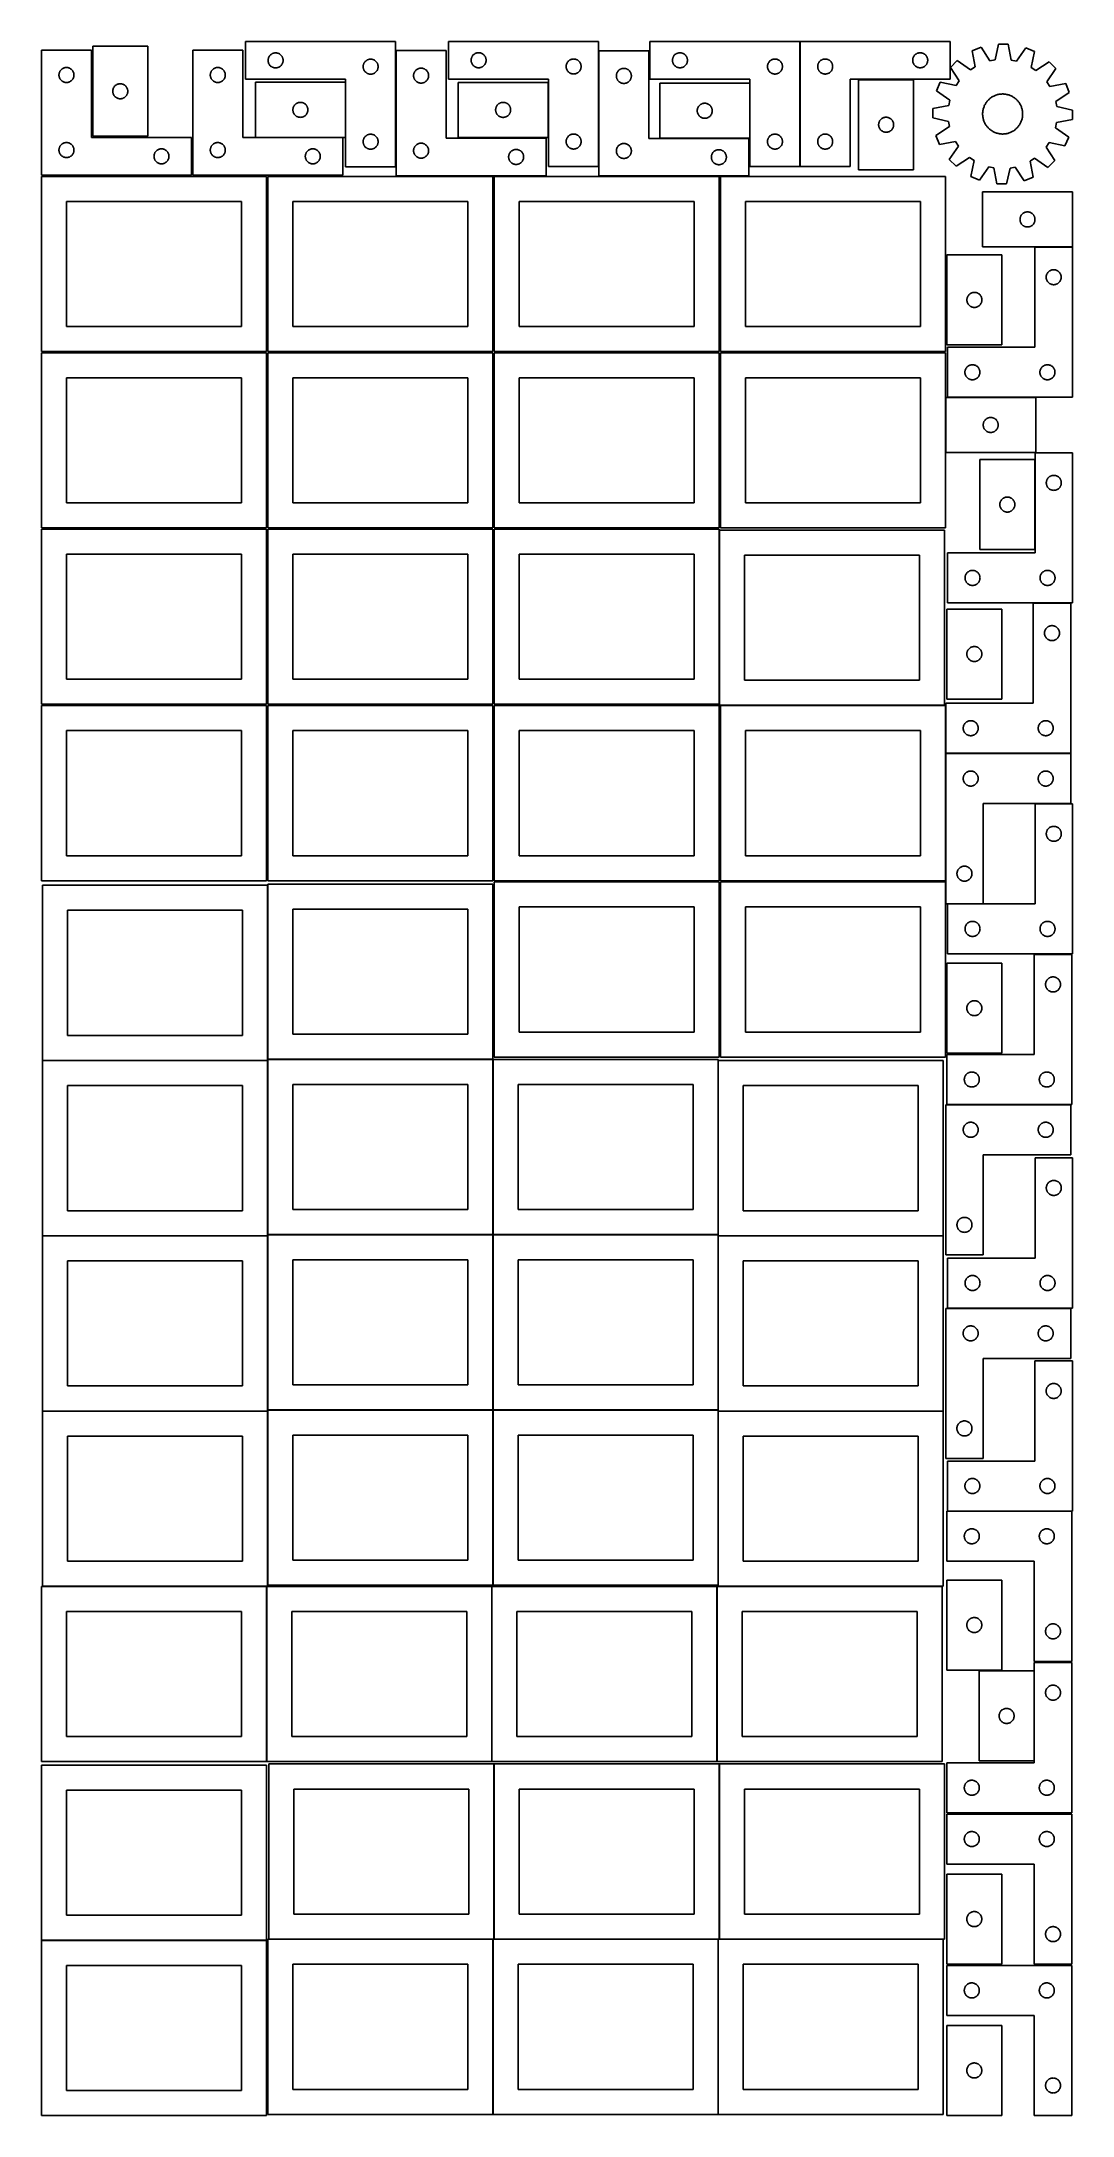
# Model space of a CAD drawing. Header units: millimetres. Extents: x 7 to 1243, y 7 to 2493.
import ezdxf

# ---------------------------------------------------------------- set-up
doc = ezdxf.new("R2010")
doc.units = ezdxf.units.MM
doc.layers.add('COMMON', color=5, linetype='CONTINUOUS', true_color=0x0000ff)
doc.layers.add('CUT', color=7, linetype='CONTINUOUS', true_color=0x000000)

msp = doc.modelspace()

# ---------------------------------------------------------------- linework, layer by layer
at = {"layer": 'COMMON'}
for p, q in [((277.941928, 1481.683867), (277.941928, 1273.004801)), ((7.841928, 1271.583866), (277.841928, 1271.583866)), ((277.941928, 1271.483866), (277.941928, 1062.8048)), ((278.041929, 1272.9048), (548.041929, 1272.9048)), ((548.141929, 1272.8048), (548.141929, 1062.8048)), ((818.34193, 1271.483866), (818.34193, 1062.8048)), ((7.841928, 1061.383865), (277.841928, 1061.383865)), ((277.941928, 1061.283865), (277.941928, 852.604799)), ((278.041929, 1062.704799), (548.041929, 1062.704799)), ((548.141929, 1062.604799), (548.141929, 852.604799)), ((548.24193, 1062.704799), (818.24193, 1062.704799)), ((818.34193, 1061.283865), (818.34193, 852.604799)), ((818.441931, 1061.383865), (1088.441931, 1061.383865)), ((7.841928, 851.183864), (277.841928, 851.183864)), ((277.941928, 851.083864), (277.941928, 642.404798)), ((278.041929, 852.504798), (548.041929, 852.504798)), ((548.141929, 852.404798), (548.141929, 642.404798)), ((548.24193, 852.504798), (818.24193, 852.504798)), ((818.34193, 851.083864), (818.34193, 642.404798)), ((818.441931, 851.183864), (1088.441931, 851.183864)), ((276.520933, 640.983864), (7.841928, 640.983864)), ((276.620933, 640.883863), (276.620933, 430.883863)), ((546.820935, 430.883863), (546.820935, 640.883863)), ((817.020935, 640.883863), (817.020935, 430.883863)), ((818.441931, 640.983863), (1087.120936, 640.983863)), ((549.462863, 428.041933), (549.462863, 218.041933)), ((819.662864, 428.041933), (819.662864, 218.041933)), ((6.520933, 216.620967), (276.520933, 216.620967)), ((279.362863, 217.941932), (548.041929, 217.941932)), ((548.141929, 217.841932), (548.141929, 7.841932)), ((549.562864, 217.941932), (818.24193, 217.941932)), ((818.34193, 217.841932), (818.34193, 7.841932)), ((819.762865, 217.941932), (1088.441931, 217.941932))]:
    msp.add_line(p, q, dxfattribs=at)
at = {"layer": 'CUT'}
for p, q in [((68.051445, 2487.7818), (68.051445, 2379.7818)), ((134.051445, 2487.7818), (68.051445, 2487.7818)), ((134.051445, 2379.7818), (134.051445, 2487.7818)), ((431.401117, 2493.294501), (251.401117, 2493.294501)), ((251.401117, 2493.294501), (251.401117, 2448.294501)), ((431.401117, 2343.294501), (431.401117, 2493.294501)), ((674.968134, 2493.471258), (494.968134, 2493.471258)), ((494.968134, 2493.471258), (494.968134, 2448.471258)), ((674.968134, 2343.471258), (674.968134, 2493.471258)), ((916.496943, 2493.430975), (736.496943, 2493.430975)), ((736.496943, 2493.430975), (736.496943, 2448.430975)), ((916.496943, 2343.430975), (916.496943, 2493.430975)), ((916.724819, 2493.444399), (1096.724819, 2493.444399)), ((916.724819, 2343.444399), (916.724819, 2493.444399)), ((1096.724819, 2493.444399), (1096.724819, 2448.444399)), ((1154.851901, 2490.376518), (1150.781223, 2471.432601)), ((1166.387357, 2490.239655), (1154.851901, 2490.376518)), ((1170.007431, 2471.204491), (1166.387357, 2490.239655)), ((66.520933, 2483.251528), (6.520933, 2483.251528)), ((6.520933, 2483.251528), (6.520933, 2333.251528)), ((34.76512, 2462.078596), (35.346197, 2462.174532)), ((35.346197, 2462.174532), (35.932304, 2462.232259)), ((35.932304, 2462.232259), (36.520933, 2462.251528)), ((36.520933, 2462.251528), (37.109561, 2462.232259)), ((37.109561, 2462.232259), (37.695668, 2462.174532)), ((37.695668, 2462.174532), (38.276745, 2462.078596)), ((66.520933, 2378.251528), (66.520933, 2483.251528)), ((248.041929, 2483.251528), (188.041929, 2483.251528)), ((188.041929, 2483.251528), (188.041929, 2333.251528)), ((216.286116, 2462.078596), (216.867193, 2462.174532)), ((216.867193, 2462.174532), (217.4533, 2462.232259)), ((217.4533, 2462.232259), (218.041929, 2462.251528)), ((218.041929, 2462.251528), (218.630557, 2462.232259)), ((218.630557, 2462.232259), (219.216664, 2462.174532)), ((219.216664, 2462.174532), (219.797742, 2462.078596)), ((248.041929, 2378.251528), (248.041929, 2483.251528)), ((278.401117, 2470.794501), (278.420387, 2471.383129)), ((278.420387, 2470.205872), (278.401117, 2470.794501)), ((278.420387, 2471.383129), (278.478114, 2471.969236)), ((278.478114, 2469.619765), (278.420387, 2470.205872)), ((278.478114, 2471.969236), (278.57405, 2472.550313)), ((278.57405, 2469.038688), (278.478114, 2469.619765)), ((278.57405, 2472.550313), (278.707785, 2473.123872)), ((278.707785, 2468.465129), (278.57405, 2469.038688)), ((278.707785, 2473.123872), (278.878746, 2473.687456)), ((278.878746, 2467.901545), (278.707785, 2468.465129)), ((278.878746, 2473.687456), (279.086202, 2474.238651)), ((279.086202, 2467.35035), (278.878746, 2467.901545)), ((279.086202, 2474.238651), (279.329263, 2474.775099)), ((279.329263, 2466.813902), (279.086202, 2467.35035)), ((279.329263, 2474.775099), (279.606889, 2475.294501)), ((279.606889, 2466.294501), (279.329263, 2466.813902)), ((279.606889, 2475.294501), (279.917891, 2475.794633)), ((279.917891, 2465.794368), (279.606889, 2466.294501)), ((279.917891, 2475.794633), (280.260937, 2476.273353)), ((280.260937, 2465.315648), (279.917891, 2465.794368)), ((280.260937, 2476.273353), (280.634559, 2476.728613)), ((280.634559, 2464.860388), (280.260937, 2465.315648)), ((280.634559, 2476.728613), (281.037156, 2477.158462)), ((281.037156, 2464.43054), (280.634559, 2464.860388)), ((281.037156, 2477.158462), (281.467005, 2477.561059)), ((281.467005, 2464.027942), (281.037156, 2464.43054)), ((281.467005, 2477.561059), (281.922265, 2477.934681)), ((281.922265, 2463.654321), (281.467005, 2464.027942)), ((281.922265, 2477.934681), (282.400985, 2478.277727)), ((282.400985, 2463.311274), (281.922265, 2463.654321)), ((282.400985, 2478.277727), (282.901117, 2478.588729)), ((282.901117, 2463.000272), (282.400985, 2463.311274)), ((282.901117, 2478.588729), (283.420519, 2478.866355)), ((283.420519, 2462.722646), (282.901117, 2463.000272)), ((283.420519, 2478.866355), (283.956967, 2479.109416)), ((283.956967, 2462.479585), (283.420519, 2462.722646)), ((283.956967, 2479.109416), (284.508162, 2479.316872)), ((284.508162, 2462.272129), (283.956967, 2462.479585)), ((284.508162, 2479.316872), (285.071746, 2479.487833)), ((285.071746, 2462.101168), (284.508162, 2462.272129)), ((285.071746, 2479.487833), (285.645305, 2479.621568)), ((285.645305, 2461.967433), (285.071746, 2462.101168)), ((285.645305, 2479.621568), (286.226382, 2479.717504)), ((286.226382, 2479.717504), (286.812489, 2479.775231)), ((286.812489, 2479.775231), (287.401117, 2479.794501)), ((287.401117, 2479.794501), (287.989746, 2479.775231)), ((287.989746, 2479.775231), (288.575853, 2479.717504)), ((288.575853, 2479.717504), (289.15693, 2479.621568)), ((289.15693, 2479.621568), (289.730489, 2479.487833)), ((289.730489, 2462.101168), (289.15693, 2461.967433)), ((289.730489, 2479.487833), (290.294073, 2479.316872)), ((290.294073, 2462.272129), (289.730489, 2462.101168)), ((290.294073, 2479.316872), (290.845268, 2479.109416)), ((290.845268, 2462.479585), (290.294073, 2462.272129)), ((290.845268, 2479.109416), (291.381716, 2478.866355)), ((291.381716, 2462.722646), (290.845268, 2462.479585)), ((291.381716, 2478.866355), (291.901117, 2478.588729)), ((291.901117, 2463.000272), (291.381716, 2462.722646)), ((291.901117, 2478.588729), (292.40125, 2478.277727)), ((292.40125, 2463.311274), (291.901117, 2463.000272)), ((292.40125, 2478.277727), (292.87997, 2477.934681)), ((292.87997, 2463.654321), (292.40125, 2463.311274)), ((292.87997, 2477.934681), (293.33523, 2477.561059)), ((293.33523, 2464.027942), (292.87997, 2463.654321)), ((293.33523, 2477.561059), (293.765078, 2477.158462)), ((293.765078, 2464.43054), (293.33523, 2464.027942)), ((293.765078, 2477.158462), (294.167676, 2476.728613)), ((294.167676, 2464.860388), (293.765078, 2464.43054)), ((294.167676, 2476.728613), (294.541298, 2476.273353)), ((294.541298, 2465.315648), (294.167676, 2464.860388)), ((294.541298, 2476.273353), (294.884344, 2475.794633)), ((294.884344, 2465.794368), (294.541298, 2465.315648)), ((294.884344, 2475.794633), (295.195346, 2475.294501)), ((295.195346, 2466.294501), (294.884344, 2465.794368)), ((295.195346, 2475.294501), (295.472972, 2474.775099)), ((295.472972, 2466.813902), (295.195346, 2466.294501)), ((295.472972, 2474.775099), (295.716033, 2474.238651)), ((295.716033, 2467.35035), (295.472972, 2466.813902)), ((295.716033, 2474.238651), (295.923489, 2473.687456)), ((295.923489, 2467.901545), (295.716033, 2467.35035)), ((295.923489, 2473.687456), (296.09445, 2473.123872)), ((296.09445, 2468.465129), (295.923489, 2467.901545)), ((296.09445, 2473.123872), (296.228185, 2472.550313)), ((296.228185, 2469.038688), (296.09445, 2468.465129)), ((296.228185, 2472.550313), (296.324121, 2471.969236)), ((296.324121, 2469.619765), (296.228185, 2469.038688)), ((296.324121, 2471.969236), (296.381848, 2471.383129)), ((296.381848, 2470.205872), (296.324121, 2469.619765)), ((296.381848, 2471.383129), (296.401117, 2470.794501)), ((296.401117, 2470.794501), (296.381848, 2470.205872)), ((392.401117, 2463.294501), (392.420387, 2463.883129)), ((392.420387, 2462.705872), (392.401117, 2463.294501)), ((392.420387, 2463.883129), (392.478114, 2464.469236)), ((392.478114, 2462.119765), (392.420387, 2462.705872)), ((392.478114, 2464.469236), (392.57405, 2465.050313)), ((392.57405, 2461.538688), (392.478114, 2462.119765)), ((392.57405, 2465.050313), (392.707785, 2465.623872)), ((392.707785, 2465.623872), (392.878746, 2466.187456)), ((392.878746, 2466.187456), (393.086202, 2466.738651)), ((393.086202, 2466.738651), (393.329263, 2467.275099)), ((393.329263, 2467.275099), (393.606889, 2467.794501)), ((393.606889, 2467.794501), (393.917891, 2468.294633)), ((393.917891, 2468.294633), (394.260937, 2468.773353)), ((394.260937, 2468.773353), (394.634559, 2469.228613)), ((394.634559, 2469.228613), (395.037156, 2469.658462)), ((395.037156, 2469.658462), (395.467005, 2470.061059)), ((395.467005, 2470.061059), (395.922265, 2470.434681)), ((395.922265, 2470.434681), (396.400985, 2470.777727)), ((396.400985, 2470.777727), (396.901117, 2471.088729)), ((396.901117, 2471.088729), (397.420519, 2471.366355)), ((397.420519, 2471.366355), (397.956967, 2471.609416)), ((397.956967, 2471.609416), (398.508162, 2471.816872)), ((398.508162, 2471.816872), (399.071746, 2471.987833)), ((399.071746, 2471.987833), (399.645305, 2472.121568)), ((399.645305, 2472.121568), (400.226382, 2472.217504)), ((400.226382, 2472.217504), (400.812489, 2472.275231)), ((400.812489, 2472.275231), (401.401117, 2472.294501)), ((401.401117, 2472.294501), (401.989746, 2472.275231)), ((401.989746, 2472.275231), (402.575853, 2472.217504)), ((402.575853, 2472.217504), (403.15693, 2472.121568)), ((403.15693, 2472.121568), (403.730489, 2471.987833)), ((403.730489, 2471.987833), (404.294073, 2471.816872)), ((404.294073, 2471.816872), (404.845268, 2471.609416)), ((404.845268, 2471.609416), (405.381716, 2471.366355)), ((405.381716, 2471.366355), (405.901117, 2471.088729)), ((405.901117, 2471.088729), (406.40125, 2470.777727)), ((406.40125, 2470.777727), (406.87997, 2470.434681)), ((406.87997, 2470.434681), (407.33523, 2470.061059)), ((407.33523, 2470.061059), (407.765078, 2469.658462)), ((407.765078, 2469.658462), (408.167676, 2469.228613)), ((408.167676, 2469.228613), (408.541298, 2468.773353)), ((408.541298, 2468.773353), (408.884344, 2468.294633)), ((408.884344, 2468.294633), (409.195346, 2467.794501)), ((409.195346, 2467.794501), (409.472972, 2467.275099)), ((409.472972, 2467.275099), (409.716033, 2466.738651)), ((409.716033, 2466.738651), (409.923489, 2466.187456)), ((409.923489, 2466.187456), (410.09445, 2465.623872)), ((410.09445, 2465.623872), (410.228185, 2465.050313)), ((410.228185, 2465.050313), (410.324121, 2464.469236)), ((410.324121, 2462.119765), (410.228185, 2461.538688)), ((410.324121, 2464.469236), (410.381848, 2463.883129)), ((410.381848, 2462.705872), (410.324121, 2462.119765)), ((410.381848, 2463.883129), (410.401117, 2463.294501)), ((410.401117, 2463.294501), (410.381848, 2462.705872)), ((491.957639, 2482.526187), (431.957639, 2482.526187)), ((431.957639, 2482.526187), (431.957639, 2332.526187)), ((491.957639, 2377.526187), (491.957639, 2482.526187)), ((521.968134, 2470.971258), (521.987404, 2471.559887)), ((521.987404, 2470.38263), (521.968134, 2470.971258)), ((521.987404, 2471.559887), (522.04513, 2472.145994)), ((522.04513, 2469.796523), (521.987404, 2470.38263)), ((522.04513, 2472.145994), (522.141067, 2472.727071)), ((522.141067, 2469.215446), (522.04513, 2469.796523)), ((522.141067, 2472.727071), (522.274802, 2473.30063)), ((522.274802, 2468.641887), (522.141067, 2469.215446)), ((522.274802, 2473.30063), (522.445763, 2473.864214)), ((522.445763, 2468.078303), (522.274802, 2468.641887)), ((522.445763, 2473.864214), (522.653218, 2474.415409)), ((522.653218, 2467.527108), (522.445763, 2468.078303)), ((522.653218, 2474.415409), (522.896279, 2474.951857)), ((522.896279, 2466.99066), (522.653218, 2467.527108)), ((522.896279, 2474.951857), (523.173905, 2475.471258)), ((523.173905, 2466.471258), (522.896279, 2466.99066)), ((523.173905, 2475.471258), (523.484908, 2475.971391)), ((523.484908, 2465.971126), (523.173905, 2466.471258)), ((523.484908, 2475.971391), (523.827954, 2476.450111)), ((523.827954, 2465.492406), (523.484908, 2465.971126)), ((523.827954, 2476.450111), (524.201576, 2476.905371)), ((524.201576, 2465.037146), (523.827954, 2465.492406)), ((524.201576, 2476.905371), (524.604173, 2477.335219)), ((524.604173, 2464.607297), (524.201576, 2465.037146)), ((524.604173, 2477.335219), (525.034022, 2477.737817)), ((525.034022, 2464.2047), (524.604173, 2464.607297)), ((525.034022, 2477.737817), (525.489281, 2478.111438)), ((525.489281, 2463.831078), (525.034022, 2464.2047)), ((525.489281, 2478.111438), (525.968002, 2478.454485)), ((525.968002, 2463.488032), (525.489281, 2463.831078)), ((525.968002, 2478.454485), (526.468134, 2478.765487)), ((526.468134, 2463.17703), (525.968002, 2463.488032)), ((526.468134, 2478.765487), (526.987536, 2479.043113)), ((526.987536, 2462.899404), (526.468134, 2463.17703)), ((526.987536, 2479.043113), (527.523983, 2479.286174)), ((527.523983, 2462.656343), (526.987536, 2462.899404)), ((527.523983, 2479.286174), (528.075179, 2479.49363)), ((528.075179, 2462.448887), (527.523983, 2462.656343)), ((528.075179, 2479.49363), (528.638763, 2479.664591)), ((528.638763, 2462.277926), (528.075179, 2462.448887)), ((528.638763, 2479.664591), (529.212321, 2479.798326)), ((529.212321, 2462.144191), (528.638763, 2462.277926)), ((529.212321, 2479.798326), (529.793398, 2479.894262)), ((529.793398, 2462.048255), (529.212321, 2462.144191)), ((529.793398, 2479.894262), (530.379506, 2479.951989)), ((530.379506, 2479.951989), (530.968134, 2479.971258)), ((530.968134, 2479.971258), (531.556762, 2479.951989)), ((531.556762, 2479.951989), (532.14287, 2479.894262)), ((532.14287, 2479.894262), (532.723947, 2479.798326)), ((532.723947, 2462.144191), (532.14287, 2462.048255)), ((532.723947, 2479.798326), (533.297505, 2479.664591)), ((533.297505, 2462.277926), (532.723947, 2462.144191)), ((533.297505, 2479.664591), (533.861089, 2479.49363)), ((533.861089, 2462.448887), (533.297505, 2462.277926)), ((533.861089, 2479.49363), (534.412285, 2479.286174)), ((534.412285, 2462.656343), (533.861089, 2462.448887)), ((534.412285, 2479.286174), (534.948732, 2479.043113)), ((534.948732, 2462.899404), (534.412285, 2462.656343)), ((534.948732, 2479.043113), (535.468134, 2478.765487)), ((535.468134, 2463.17703), (534.948732, 2462.899404)), ((535.468134, 2478.765487), (535.968266, 2478.454485)), ((535.968266, 2463.488032), (535.468134, 2463.17703)), ((535.968266, 2478.454485), (536.446987, 2478.111438)), ((536.446987, 2463.831078), (535.968266, 2463.488032)), ((536.446987, 2478.111438), (536.902246, 2477.737817)), ((536.902246, 2464.2047), (536.446987, 2463.831078)), ((536.902246, 2477.737817), (537.332095, 2477.335219)), ((537.332095, 2464.607297), (536.902246, 2464.2047)), ((537.332095, 2477.335219), (537.734692, 2476.905371)), ((537.734692, 2465.037146), (537.332095, 2464.607297)), ((537.734692, 2476.905371), (538.108314, 2476.450111)), ((538.108314, 2465.492406), (537.734692, 2465.037146)), ((538.108314, 2476.450111), (538.451361, 2475.971391)), ((538.451361, 2465.971126), (538.108314, 2465.492406)), ((538.451361, 2475.971391), (538.762363, 2475.471258)), ((538.762363, 2466.471258), (538.451361, 2465.971126)), ((538.762363, 2475.471258), (539.039989, 2474.951857)), ((539.039989, 2466.99066), (538.762363, 2466.471258)), ((539.039989, 2474.951857), (539.28305, 2474.415409)), ((539.28305, 2467.527108), (539.039989, 2466.99066)), ((539.28305, 2474.415409), (539.490505, 2473.864214)), ((539.490505, 2468.078303), (539.28305, 2467.527108)), ((539.490505, 2473.864214), (539.661466, 2473.30063)), ((539.661466, 2468.641887), (539.490505, 2468.078303)), ((539.661466, 2473.30063), (539.795202, 2472.727071)), ((539.795202, 2469.215446), (539.661466, 2468.641887)), ((539.795202, 2472.727071), (539.891138, 2472.145994)), ((539.891138, 2469.796523), (539.795202, 2469.215446)), ((539.891138, 2472.145994), (539.948864, 2471.559887)), ((539.948864, 2470.38263), (539.891138, 2469.796523)), ((539.948864, 2471.559887), (539.968134, 2470.971258)), ((539.968134, 2470.971258), (539.948864, 2470.38263)), ((635.968134, 2463.471258), (635.987404, 2464.059887)), ((635.987404, 2462.88263), (635.968134, 2463.471258)), ((635.987404, 2464.059887), (636.04513, 2464.645994)), ((636.04513, 2462.296523), (635.987404, 2462.88263)), ((636.04513, 2464.645994), (636.141067, 2465.227071)), ((636.141067, 2461.715446), (636.04513, 2462.296523)), ((636.141067, 2465.227071), (636.274802, 2465.80063)), ((636.274802, 2465.80063), (636.445763, 2466.364214)), ((636.445763, 2466.364214), (636.653218, 2466.915409)), ((636.653218, 2466.915409), (636.896279, 2467.451857)), ((636.896279, 2467.451857), (637.173905, 2467.971258)), ((637.173905, 2467.971258), (637.484908, 2468.471391)), ((637.484908, 2468.471391), (637.827954, 2468.950111)), ((637.827954, 2468.950111), (638.201576, 2469.405371)), ((638.201576, 2469.405371), (638.604173, 2469.835219)), ((638.604173, 2469.835219), (639.034022, 2470.237817)), ((639.034022, 2470.237817), (639.489281, 2470.611438)), ((639.489281, 2470.611438), (639.968002, 2470.954485)), ((639.968002, 2470.954485), (640.468134, 2471.265487)), ((640.468134, 2471.265487), (640.987536, 2471.543113)), ((640.987536, 2471.543113), (641.523983, 2471.786174)), ((641.523983, 2471.786174), (642.075179, 2471.99363)), ((642.075179, 2471.99363), (642.638763, 2472.164591)), ((642.638763, 2472.164591), (643.212321, 2472.298326)), ((643.212321, 2472.298326), (643.793398, 2472.394262)), ((643.793398, 2472.394262), (644.379506, 2472.451989)), ((644.379506, 2472.451989), (644.968134, 2472.471258)), ((644.968134, 2472.471258), (645.556762, 2472.451989)), ((645.556762, 2472.451989), (646.14287, 2472.394262)), ((646.14287, 2472.394262), (646.723947, 2472.298326)), ((646.723947, 2472.298326), (647.297505, 2472.164591)), ((647.297505, 2472.164591), (647.861089, 2471.99363)), ((647.861089, 2471.99363), (648.412285, 2471.786174)), ((648.412285, 2471.786174), (648.948732, 2471.543113)), ((648.948732, 2471.543113), (649.468134, 2471.265487)), ((649.468134, 2471.265487), (649.968266, 2470.954485)), ((649.968266, 2470.954485), (650.446987, 2470.611438)), ((650.446987, 2470.611438), (650.902246, 2470.237817)), ((650.902246, 2470.237817), (651.332095, 2469.835219)), ((651.332095, 2469.835219), (651.734692, 2469.405371)), ((651.734692, 2469.405371), (652.108314, 2468.950111)), ((652.108314, 2468.950111), (652.451361, 2468.471391)), ((652.451361, 2468.471391), (652.762363, 2467.971258)), ((652.762363, 2467.971258), (653.039989, 2467.451857)), ((653.039989, 2467.451857), (653.28305, 2466.915409)), ((653.28305, 2466.915409), (653.490505, 2466.364214)), ((653.490505, 2466.364214), (653.661466, 2465.80063)), ((653.661466, 2465.80063), (653.795202, 2465.227071)), ((653.795202, 2465.227071), (653.891138, 2464.645994)), ((653.891138, 2462.296523), (653.795202, 2461.715446)), ((653.891138, 2464.645994), (653.948864, 2464.059887)), ((653.948864, 2462.88263), (653.891138, 2462.296523)), ((653.948864, 2464.059887), (653.968134, 2463.471258)), ((653.968134, 2463.471258), (653.948864, 2462.88263)), ((735.214231, 2482.193667), (675.214231, 2482.193667)), ((675.214231, 2482.193667), (675.214231, 2332.193667)), ((735.214231, 2377.193667), (735.214231, 2482.193667)), ((763.496943, 2470.930975), (763.516212, 2471.519603)), ((763.516212, 2470.342347), (763.496943, 2470.930975)), ((763.516212, 2471.519603), (763.573939, 2472.105711)), ((763.573939, 2469.756239), (763.516212, 2470.342347)), ((763.573939, 2472.105711), (763.669875, 2472.686788)), ((763.669875, 2469.175162), (763.573939, 2469.756239)), ((763.669875, 2472.686788), (763.80361, 2473.260347)), ((763.80361, 2468.601604), (763.669875, 2469.175162)), ((763.80361, 2473.260347), (763.974571, 2473.82393)), ((763.974571, 2468.03802), (763.80361, 2468.601604)), ((763.974571, 2473.82393), (764.182027, 2474.375126)), ((764.182027, 2467.486824), (763.974571, 2468.03802)), ((764.182027, 2474.375126), (764.425088, 2474.911573)), ((764.425088, 2466.950377), (764.182027, 2467.486824)), ((764.425088, 2474.911573), (764.702714, 2475.430975)), ((764.702714, 2466.430975), (764.425088, 2466.950377)), ((764.702714, 2475.430975), (765.013716, 2475.931107)), ((765.013716, 2465.930843), (764.702714, 2466.430975)), ((765.013716, 2475.931107), (765.356763, 2476.409828)), ((765.356763, 2465.452122), (765.013716, 2465.930843)), ((765.356763, 2476.409828), (765.730384, 2476.865088)), ((765.730384, 2464.996863), (765.356763, 2465.452122)), ((765.730384, 2476.865088), (766.132982, 2477.294936)), ((766.132982, 2464.567014), (765.730384, 2464.996863)), ((766.132982, 2477.294936), (766.56283, 2477.697533)), ((766.56283, 2464.164417), (766.132982, 2464.567014)), ((766.56283, 2477.697533), (767.01809, 2478.071155)), ((767.01809, 2463.790795), (766.56283, 2464.164417)), ((767.01809, 2478.071155), (767.496811, 2478.414202)), ((767.496811, 2463.447749), (767.01809, 2463.790795)), ((767.496811, 2478.414202), (767.996943, 2478.725204)), ((767.996943, 2463.136747), (767.496811, 2463.447749)), ((767.996943, 2478.725204), (768.516344, 2479.00283)), ((768.516344, 2462.859121), (767.996943, 2463.136747)), ((768.516344, 2479.00283), (769.052792, 2479.245891)), ((769.052792, 2462.616059), (768.516344, 2462.859121)), ((769.052792, 2479.245891), (769.603987, 2479.453346)), ((769.603987, 2462.408604), (769.052792, 2462.616059)), ((769.603987, 2479.453346), (770.167571, 2479.624308)), ((770.167571, 2462.237643), (769.603987, 2462.408604)), ((770.167571, 2479.624308), (770.74113, 2479.758043)), ((770.74113, 2462.103908), (770.167571, 2462.237643)), ((770.74113, 2479.758043), (771.322207, 2479.853979)), ((771.322207, 2462.007971), (770.74113, 2462.103908)), ((771.322207, 2479.853979), (771.908314, 2479.911706)), ((771.908314, 2479.911706), (772.496943, 2479.930975)), ((772.496943, 2479.930975), (773.085571, 2479.911706)), ((773.085571, 2479.911706), (773.671678, 2479.853979)), ((773.671678, 2479.853979), (774.252756, 2479.758043)), ((774.252756, 2462.103908), (773.671678, 2462.007971)), ((774.252756, 2479.758043), (774.826314, 2479.624308)), ((774.826314, 2462.237643), (774.252756, 2462.103908)), ((774.826314, 2479.624308), (775.389898, 2479.453346)), ((775.389898, 2462.408604), (774.826314, 2462.237643)), ((775.389898, 2479.453346), (775.941094, 2479.245891)), ((775.941094, 2462.616059), (775.389898, 2462.408604)), ((775.941094, 2479.245891), (776.477541, 2479.00283)), ((776.477541, 2462.859121), (775.941094, 2462.616059)), ((776.477541, 2479.00283), (776.996943, 2478.725204)), ((776.996943, 2463.136747), (776.477541, 2462.859121)), ((776.996943, 2478.725204), (777.497075, 2478.414202)), ((777.497075, 2463.447749), (776.996943, 2463.136747)), ((777.497075, 2478.414202), (777.975796, 2478.071155)), ((777.975796, 2463.790795), (777.497075, 2463.447749)), ((777.975796, 2478.071155), (778.431055, 2477.697533)), ((778.431055, 2464.164417), (777.975796, 2463.790795)), ((778.431055, 2477.697533), (778.860904, 2477.294936)), ((778.860904, 2464.567014), (778.431055, 2464.164417)), ((778.860904, 2477.294936), (779.263501, 2476.865088)), ((779.263501, 2464.996863), (778.860904, 2464.567014)), ((779.263501, 2476.865088), (779.637123, 2476.409828)), ((779.637123, 2465.452122), (779.263501, 2464.996863)), ((779.637123, 2476.409828), (779.980169, 2475.931107)), ((779.980169, 2465.930843), (779.637123, 2465.452122)), ((779.980169, 2475.931107), (780.291171, 2475.430975)), ((780.291171, 2466.430975), (779.980169, 2465.930843)), ((780.291171, 2475.430975), (780.568797, 2474.911573)), ((780.568797, 2466.950377), (780.291171, 2466.430975)), ((780.568797, 2474.911573), (780.811858, 2474.375126)), ((780.811858, 2467.486824), (780.568797, 2466.950377)), ((780.811858, 2474.375126), (781.019314, 2473.82393)), ((781.019314, 2468.03802), (780.811858, 2467.486824)), ((781.019314, 2473.82393), (781.190275, 2473.260347)), ((781.190275, 2468.601604), (781.019314, 2468.03802)), ((781.190275, 2473.260347), (781.32401, 2472.686788)), ((781.32401, 2469.175162), (781.190275, 2468.601604)), ((781.32401, 2472.686788), (781.419946, 2472.105711)), ((781.419946, 2469.756239), (781.32401, 2469.175162)), ((781.419946, 2472.105711), (781.477673, 2471.519603)), ((781.477673, 2470.342347), (781.419946, 2469.756239)), ((781.477673, 2471.519603), (781.496943, 2470.930975)), ((781.496943, 2470.930975), (781.477673, 2470.342347)), ((877.496943, 2463.430975), (877.516212, 2464.019603)), ((877.516212, 2462.842347), (877.496943, 2463.430975)), ((877.516212, 2464.019603), (877.573939, 2464.605711)), ((877.573939, 2462.256239), (877.516212, 2462.842347)), ((877.573939, 2464.605711), (877.669875, 2465.186788)), ((877.669875, 2461.675162), (877.573939, 2462.256239)), ((877.669875, 2465.186788), (877.80361, 2465.760347)), ((877.80361, 2465.760347), (877.974571, 2466.32393)), ((877.974571, 2466.32393), (878.182027, 2466.875126)), ((878.182027, 2466.875126), (878.425088, 2467.411573)), ((878.425088, 2467.411573), (878.702714, 2467.930975)), ((878.702714, 2467.930975), (879.013716, 2468.431107)), ((879.013716, 2468.431107), (879.356763, 2468.909828)), ((879.356763, 2468.909828), (879.730384, 2469.365088)), ((879.730384, 2469.365088), (880.132982, 2469.794936)), ((880.132982, 2469.794936), (880.56283, 2470.197533)), ((880.56283, 2470.197533), (881.01809, 2470.571155)), ((881.01809, 2470.571155), (881.496811, 2470.914202)), ((881.496811, 2470.914202), (881.996943, 2471.225204)), ((881.996943, 2471.225204), (882.516344, 2471.50283)), ((882.516344, 2471.50283), (883.052792, 2471.745891)), ((883.052792, 2471.745891), (883.603987, 2471.953346)), ((883.603987, 2471.953346), (884.167571, 2472.124308)), ((884.167571, 2472.124308), (884.74113, 2472.258043)), ((884.74113, 2472.258043), (885.322207, 2472.353979)), ((885.322207, 2472.353979), (885.908314, 2472.411706)), ((885.908314, 2472.411706), (886.496943, 2472.430975)), ((886.496943, 2472.430975), (887.085571, 2472.411706)), ((887.085571, 2472.411706), (887.671678, 2472.353979)), ((887.671678, 2472.353979), (888.252756, 2472.258043)), ((888.252756, 2472.258043), (888.826314, 2472.124308)), ((888.826314, 2472.124308), (889.389898, 2471.953346)), ((889.389898, 2471.953346), (889.941094, 2471.745891)), ((889.941094, 2471.745891), (890.477541, 2471.50283)), ((890.477541, 2471.50283), (890.996943, 2471.225204)), ((890.996943, 2471.225204), (891.497075, 2470.914202)), ((891.497075, 2470.914202), (891.975796, 2470.571155)), ((891.975796, 2470.571155), (892.431055, 2470.197533)), ((892.431055, 2470.197533), (892.860904, 2469.794936)), ((892.860904, 2469.794936), (893.263501, 2469.365088)), ((893.263501, 2469.365088), (893.637123, 2468.909828)), ((893.637123, 2468.909828), (893.980169, 2468.431107)), ((893.980169, 2468.431107), (894.291171, 2467.930975)), ((894.291171, 2467.930975), (894.568797, 2467.411573)), ((894.568797, 2467.411573), (894.811858, 2466.875126)), ((894.811858, 2466.875126), (895.019314, 2466.32393)), ((895.019314, 2466.32393), (895.190275, 2465.760347)), ((895.190275, 2465.760347), (895.32401, 2465.186788)), ((895.32401, 2465.186788), (895.419946, 2464.605711)), ((895.419946, 2462.256239), (895.32401, 2461.675162)), ((895.419946, 2464.605711), (895.477673, 2464.019603)), ((895.477673, 2462.842347), (895.419946, 2462.256239)), ((895.477673, 2464.019603), (895.496943, 2463.430975)), ((895.496943, 2463.430975), (895.477673, 2462.842347)), ((937.744089, 2464.033028), (937.724819, 2463.444399)), ((937.724819, 2463.444399), (937.744089, 2462.855771)), ((937.801815, 2464.619135), (937.744089, 2464.033028)), ((937.744089, 2462.855771), (937.801815, 2462.269664)), ((937.897752, 2465.200212), (937.801815, 2464.619135)), ((937.801815, 2462.269664), (937.897752, 2461.688586)), ((938.031487, 2465.773771), (937.897752, 2465.200212)), ((938.202448, 2466.337355), (938.031487, 2465.773771)), ((938.409903, 2466.88855), (938.202448, 2466.337355)), ((938.652964, 2467.424998), (938.409903, 2466.88855)), ((938.930591, 2467.944399), (938.652964, 2467.424998)), ((939.241593, 2468.444531), (938.930591, 2467.944399)), ((939.584639, 2468.923252), (939.241593, 2468.444531)), ((939.958261, 2469.378512), (939.584639, 2468.923252)), ((940.360858, 2469.80836), (939.958261, 2469.378512)), ((940.790707, 2470.210958), (940.360858, 2469.80836)), ((941.245966, 2470.584579), (940.790707, 2470.210958)), ((941.724687, 2470.927626), (941.245966, 2470.584579)), ((942.224819, 2471.238628), (941.724687, 2470.927626)), ((942.744221, 2471.516254), (942.224819, 2471.238628)), ((943.280668, 2471.759315), (942.744221, 2471.516254)), ((943.831864, 2471.966771), (943.280668, 2471.759315)), ((944.395448, 2472.137732), (943.831864, 2471.966771)), ((944.969006, 2472.271467), (944.395448, 2472.137732)), ((945.550083, 2472.367403), (944.969006, 2472.271467)), ((946.136191, 2472.42513), (945.550083, 2472.367403)), ((946.724819, 2472.444399), (946.136191, 2472.42513)), ((947.313447, 2472.42513), (946.724819, 2472.444399)), ((947.899555, 2472.367403), (947.313447, 2472.42513)), ((948.480632, 2472.271467), (947.899555, 2472.367403)), ((949.054191, 2472.137732), (948.480632, 2472.271467)), ((949.617774, 2471.966771), (949.054191, 2472.137732)), ((950.16897, 2471.759315), (949.617774, 2471.966771)), ((950.705417, 2471.516254), (950.16897, 2471.759315)), ((951.224819, 2471.238628), (950.705417, 2471.516254)), ((951.724951, 2470.927626), (951.224819, 2471.238628)), ((952.203672, 2470.584579), (951.724951, 2470.927626)), ((952.658931, 2470.210958), (952.203672, 2470.584579)), ((953.08878, 2469.80836), (952.658931, 2470.210958)), ((953.491377, 2469.378512), (953.08878, 2469.80836)), ((953.864999, 2468.923252), (953.491377, 2469.378512)), ((954.208046, 2468.444531), (953.864999, 2468.923252)), ((954.519048, 2467.944399), (954.208046, 2468.444531)), ((954.796674, 2467.424998), (954.519048, 2467.944399)), ((955.039735, 2466.88855), (954.796674, 2467.424998)), ((955.24719, 2466.337355), (955.039735, 2466.88855)), ((955.418152, 2465.773771), (955.24719, 2466.337355)), ((955.551887, 2465.200212), (955.418152, 2465.773771)), ((955.647823, 2464.619135), (955.551887, 2465.200212)), ((955.551887, 2461.688586), (955.647823, 2462.269664)), ((955.705549, 2464.033028), (955.647823, 2464.619135)), ((955.647823, 2462.269664), (955.705549, 2462.855771)), ((955.724819, 2463.444399), (955.705549, 2464.033028)), ((955.705549, 2462.855771), (955.724819, 2463.444399)), ((1051.744089, 2471.533028), (1051.724819, 2470.944399)), ((1051.724819, 2470.944399), (1051.744089, 2470.355771)), ((1051.801815, 2472.119135), (1051.744089, 2471.533028)), ((1051.744089, 2470.355771), (1051.801815, 2469.769664)), ((1051.897752, 2472.700212), (1051.801815, 2472.119135)), ((1051.801815, 2469.769664), (1051.897752, 2469.188586)), ((1052.031487, 2473.273771), (1051.897752, 2472.700212)), ((1051.897752, 2469.188586), (1052.031487, 2468.615028)), ((1052.202448, 2473.837355), (1052.031487, 2473.273771)), ((1052.031487, 2468.615028), (1052.202448, 2468.051444)), ((1052.409903, 2474.38855), (1052.202448, 2473.837355)), ((1052.202448, 2468.051444), (1052.409903, 2467.500249)), ((1052.652964, 2474.924998), (1052.409903, 2474.38855)), ((1052.409903, 2467.500249), (1052.652964, 2466.963801)), ((1052.930591, 2475.444399), (1052.652964, 2474.924998)), ((1052.652964, 2466.963801), (1052.930591, 2466.444399)), ((1053.241593, 2475.944531), (1052.930591, 2475.444399)), ((1052.930591, 2466.444399), (1053.241593, 2465.944267)), ((1053.584639, 2476.423252), (1053.241593, 2475.944531)), ((1053.241593, 2465.944267), (1053.584639, 2465.465547)), ((1053.958261, 2476.878512), (1053.584639, 2476.423252)), ((1053.584639, 2465.465547), (1053.958261, 2465.010287)), ((1054.360858, 2477.30836), (1053.958261, 2476.878512)), ((1053.958261, 2465.010287), (1054.360858, 2464.580438)), ((1054.790707, 2477.710958), (1054.360858, 2477.30836)), ((1054.360858, 2464.580438), (1054.790707, 2464.177841)), ((1055.245966, 2478.084579), (1054.790707, 2477.710958)), ((1054.790707, 2464.177841), (1055.245966, 2463.804219)), ((1055.724687, 2478.427626), (1055.245966, 2478.084579)), ((1055.245966, 2463.804219), (1055.724687, 2463.461173)), ((1056.224819, 2478.738628), (1055.724687, 2478.427626)), ((1055.724687, 2463.461173), (1056.224819, 2463.150171)), ((1056.744221, 2479.016254), (1056.224819, 2478.738628)), ((1056.224819, 2463.150171), (1056.744221, 2462.872545)), ((1057.280668, 2479.259315), (1056.744221, 2479.016254)), ((1056.744221, 2462.872545), (1057.280668, 2462.629484)), ((1057.831864, 2479.466771), (1057.280668, 2479.259315)), ((1057.280668, 2462.629484), (1057.831864, 2462.422028)), ((1058.395448, 2479.637732), (1057.831864, 2479.466771)), ((1057.831864, 2462.422028), (1058.395448, 2462.251067)), ((1058.969006, 2479.771467), (1058.395448, 2479.637732)), ((1058.395448, 2462.251067), (1058.969006, 2462.117332)), ((1059.550083, 2479.867403), (1058.969006, 2479.771467)), ((1058.969006, 2462.117332), (1059.550083, 2462.021396)), ((1060.136191, 2479.92513), (1059.550083, 2479.867403)), ((1060.724819, 2479.944399), (1060.136191, 2479.92513)), ((1061.313447, 2479.92513), (1060.724819, 2479.944399)), ((1061.899555, 2479.867403), (1061.313447, 2479.92513)), ((1062.480632, 2479.771467), (1061.899555, 2479.867403)), ((1061.899555, 2462.021396), (1062.480632, 2462.117332)), ((1063.054191, 2479.637732), (1062.480632, 2479.771467)), ((1062.480632, 2462.117332), (1063.054191, 2462.251067)), ((1063.617774, 2479.466771), (1063.054191, 2479.637732)), ((1063.054191, 2462.251067), (1063.617774, 2462.422028)), ((1064.16897, 2479.259315), (1063.617774, 2479.466771)), ((1063.617774, 2462.422028), (1064.16897, 2462.629484)), ((1064.705417, 2479.016254), (1064.16897, 2479.259315)), ((1064.16897, 2462.629484), (1064.705417, 2462.872545)), ((1065.224819, 2478.738628), (1064.705417, 2479.016254)), ((1064.705417, 2462.872545), (1065.224819, 2463.150171)), ((1065.724951, 2478.427626), (1065.224819, 2478.738628)), ((1065.224819, 2463.150171), (1065.724951, 2463.461173)), ((1066.203672, 2478.084579), (1065.724951, 2478.427626)), ((1065.724951, 2463.461173), (1066.203672, 2463.804219)), ((1066.658931, 2477.710958), (1066.203672, 2478.084579)), ((1066.203672, 2463.804219), (1066.658931, 2464.177841)), ((1067.08878, 2477.30836), (1066.658931, 2477.710958)), ((1066.658931, 2464.177841), (1067.08878, 2464.580438)), ((1067.491377, 2476.878512), (1067.08878, 2477.30836)), ((1067.08878, 2464.580438), (1067.491377, 2465.010287)), ((1067.864999, 2476.423252), (1067.491377, 2476.878512)), ((1067.491377, 2465.010287), (1067.864999, 2465.465547)), ((1068.208046, 2475.944531), (1067.864999, 2476.423252)), ((1067.864999, 2465.465547), (1068.208046, 2465.944267)), ((1068.519048, 2475.444399), (1068.208046, 2475.944531)), ((1068.208046, 2465.944267), (1068.519048, 2466.444399)), ((1068.796674, 2474.924998), (1068.519048, 2475.444399)), ((1068.519048, 2466.444399), (1068.796674, 2466.963801)), ((1069.039735, 2474.38855), (1068.796674, 2474.924998)), ((1068.796674, 2466.963801), (1069.039735, 2467.500249)), ((1069.24719, 2473.837355), (1069.039735, 2474.38855)), ((1069.039735, 2467.500249), (1069.24719, 2468.051444)), ((1069.418152, 2473.273771), (1069.24719, 2473.837355)), ((1069.24719, 2468.051444), (1069.418152, 2468.615028)), ((1069.551887, 2472.700212), (1069.418152, 2473.273771)), ((1069.418152, 2468.615028), (1069.551887, 2469.188586)), ((1069.647823, 2472.119135), (1069.551887, 2472.700212)), ((1069.551887, 2469.188586), (1069.647823, 2469.769664)), ((1069.705549, 2471.533028), (1069.647823, 2472.119135)), ((1069.647823, 2469.769664), (1069.705549, 2470.355771)), ((1069.724819, 2470.944399), (1069.705549, 2471.533028)), ((1069.705549, 2470.355771), (1069.724819, 2470.944399)), ((1105.202627, 2470.497874), (1096.949052, 2462.437852)), ((1096.949052, 2462.437852), (1107.466019, 2446.164075)), ((1121.2223, 2459.597759), (1105.202627, 2470.497874)), ((1126.61051, 2463.106303), (1121.2223, 2459.597759)), ((1133.83155, 2486.453965), (1123.121803, 2482.165982)), ((1123.121803, 2482.165982), (1126.61051, 2463.106303)), ((1144.460504, 2470.253108), (1133.83155, 2486.453965)), ((1150.781223, 2471.432601), (1144.460504, 2470.253108)), ((1176.298386, 2469.875366), (1170.007431, 2471.204491)), ((1187.308726, 2485.819482), (1176.298386, 2469.875366)), ((1197.913722, 2481.27861), (1187.308726, 2485.819482)), ((1193.973793, 2462.307069), (1197.913722, 2481.27861)), ((1199.277243, 2458.671673), (1193.973793, 2462.307069)), ((1215.55102, 2469.188641), (1199.277243, 2458.671673)), ((1223.611042, 2460.935065), (1215.55102, 2469.188641)), ((27.520933, 2453.251528), (27.540202, 2453.840156)), ((27.540202, 2452.6629), (27.520933, 2453.251528)), ((27.540202, 2453.840156), (27.597929, 2454.426264)), ((27.597929, 2452.076793), (27.540202, 2452.6629)), ((27.597929, 2454.426264), (27.693865, 2455.007341)), ((27.693865, 2451.495715), (27.597929, 2452.076793)), ((27.693865, 2455.007341), (27.8276, 2455.5809)), ((27.8276, 2450.922157), (27.693865, 2451.495715)), ((27.8276, 2455.5809), (27.998561, 2456.144483)), ((27.998561, 2450.358573), (27.8276, 2450.922157)), ((27.998561, 2456.144483), (28.206017, 2456.695679)), ((28.206017, 2449.807377), (27.998561, 2450.358573)), ((28.206017, 2456.695679), (28.449078, 2457.232127)), ((28.449078, 2449.27093), (28.206017, 2449.807377)), ((28.449078, 2457.232127), (28.726704, 2457.751528)), ((28.726704, 2448.751528), (28.449078, 2449.27093)), ((28.726704, 2457.751528), (29.037706, 2458.25166)), ((29.037706, 2448.251396), (28.726704, 2448.751528)), ((29.037706, 2458.25166), (29.380752, 2458.730381)), ((29.380752, 2447.772675), (29.037706, 2448.251396)), ((29.380752, 2458.730381), (29.754374, 2459.185641)), ((29.754374, 2447.317416), (29.380752, 2447.772675)), ((29.754374, 2459.185641), (30.156972, 2459.615489)), ((30.156972, 2446.887567), (29.754374, 2447.317416)), ((30.156972, 2459.615489), (30.58682, 2460.018087)), ((30.58682, 2446.48497), (30.156972, 2446.887567)), ((30.58682, 2460.018087), (31.04208, 2460.391708)), ((31.04208, 2446.111348), (30.58682, 2446.48497)), ((31.04208, 2460.391708), (31.5208, 2460.734755)), ((31.5208, 2445.768302), (31.04208, 2446.111348)), ((31.5208, 2460.734755), (32.020933, 2461.045757)), ((32.020933, 2445.4573), (31.5208, 2445.768302)), ((32.020933, 2461.045757), (32.540334, 2461.323383)), ((32.540334, 2445.179674), (32.020933, 2445.4573)), ((32.540334, 2461.323383), (33.076782, 2461.566444)), ((33.076782, 2444.936613), (32.540334, 2445.179674)), ((33.076782, 2461.566444), (33.627977, 2461.773899)), ((33.627977, 2444.729157), (33.076782, 2444.936613)), ((33.627977, 2461.773899), (34.191561, 2461.944861)), ((34.191561, 2444.558196), (33.627977, 2444.729157)), ((34.191561, 2461.944861), (34.76512, 2462.078596)), ((34.76512, 2444.424461), (34.191561, 2444.558196)), ((35.346197, 2444.328525), (34.76512, 2444.424461)), ((35.932304, 2444.270798), (35.346197, 2444.328525)), ((36.520933, 2444.251528), (35.932304, 2444.270798)), ((37.109561, 2444.270798), (36.520933, 2444.251528)), ((37.695668, 2444.328525), (37.109561, 2444.270798)), ((38.276745, 2444.424461), (37.695668, 2444.328525)), ((38.276745, 2462.078596), (38.850304, 2461.944861)), ((38.850304, 2444.558196), (38.276745, 2444.424461)), ((38.850304, 2461.944861), (39.413888, 2461.773899)), ((39.413888, 2444.729157), (38.850304, 2444.558196)), ((39.413888, 2461.773899), (39.965083, 2461.566444)), ((39.965083, 2444.936613), (39.413888, 2444.729157)), ((39.965083, 2461.566444), (40.501531, 2461.323383)), ((40.501531, 2445.179674), (39.965083, 2444.936613)), ((40.501531, 2461.323383), (41.020933, 2461.045757)), ((41.020933, 2445.4573), (40.501531, 2445.179674)), ((41.020933, 2461.045757), (41.521065, 2460.734755)), ((41.521065, 2445.768302), (41.020933, 2445.4573)), ((41.521065, 2460.734755), (41.999785, 2460.391708)), ((41.999785, 2446.111348), (41.521065, 2445.768302)), ((41.999785, 2460.391708), (42.455045, 2460.018087)), ((42.455045, 2446.48497), (41.999785, 2446.111348)), ((42.455045, 2460.018087), (42.884894, 2459.615489)), ((42.884894, 2446.887567), (42.455045, 2446.48497)), ((42.884894, 2459.615489), (43.287491, 2459.185641)), ((43.287491, 2447.317416), (42.884894, 2446.887567)), ((43.287491, 2459.185641), (43.661113, 2458.730381)), ((43.661113, 2447.772675), (43.287491, 2447.317416)), ((43.661113, 2458.730381), (44.004159, 2458.25166)), ((44.004159, 2448.251396), (43.661113, 2447.772675)), ((44.004159, 2458.25166), (44.315161, 2457.751528)), ((44.315161, 2448.751528), (44.004159, 2448.251396)), ((44.315161, 2457.751528), (44.592787, 2457.232127)), ((44.592787, 2449.27093), (44.315161, 2448.751528)), ((44.592787, 2457.232127), (44.835848, 2456.695679)), ((44.835848, 2449.807377), (44.592787, 2449.27093)), ((44.835848, 2456.695679), (45.043304, 2456.144483)), ((45.043304, 2450.358573), (44.835848, 2449.807377)), ((45.043304, 2456.144483), (45.214265, 2455.5809)), ((45.214265, 2450.922157), (45.043304, 2450.358573)), ((45.214265, 2455.5809), (45.348, 2455.007341)), ((45.348, 2451.495715), (45.214265, 2450.922157)), ((45.348, 2455.007341), (45.443936, 2454.426264)), ((45.443936, 2452.076793), (45.348, 2451.495715)), ((45.443936, 2454.426264), (45.501663, 2453.840156)), ((45.501663, 2452.6629), (45.443936, 2452.076793)), ((45.501663, 2453.840156), (45.520933, 2453.251528)), ((45.520933, 2453.251528), (45.501663, 2452.6629)), ((92.529074, 2436.674755), (92.736529, 2437.225951)), ((92.736529, 2437.225951), (92.97959, 2437.762398)), ((92.97959, 2437.762398), (93.257216, 2438.2818)), ((93.257216, 2438.2818), (93.568218, 2438.781932)), ((93.568218, 2438.781932), (93.911265, 2439.260652)), ((93.911265, 2439.260652), (94.284886, 2439.715912)), ((94.284886, 2439.715912), (94.687484, 2440.145761)), ((94.687484, 2440.145761), (95.117332, 2440.548358)), ((95.117332, 2440.548358), (95.572592, 2440.92198)), ((95.572592, 2440.92198), (96.051313, 2441.265026)), ((96.051313, 2441.265026), (96.551445, 2441.576028)), ((96.551445, 2441.576028), (97.070847, 2441.853654)), ((97.070847, 2441.853654), (97.607294, 2442.096715)), ((97.607294, 2442.096715), (98.15849, 2442.304171)), ((98.15849, 2442.304171), (98.722073, 2442.475132)), ((98.722073, 2442.475132), (99.295632, 2442.608867)), ((99.295632, 2442.608867), (99.876709, 2442.704803)), ((99.876709, 2442.704803), (100.462817, 2442.76253)), ((100.462817, 2442.76253), (101.051445, 2442.7818)), ((101.051445, 2442.7818), (101.640073, 2442.76253)), ((101.640073, 2442.76253), (102.22618, 2442.704803)), ((102.22618, 2442.704803), (102.807258, 2442.608867)), ((102.807258, 2442.608867), (103.380816, 2442.475132)), ((103.380816, 2442.475132), (103.9444, 2442.304171)), ((103.9444, 2442.304171), (104.495596, 2442.096715)), ((104.495596, 2442.096715), (105.032043, 2441.853654)), ((105.032043, 2441.853654), (105.551445, 2441.576028)), ((105.551445, 2441.576028), (106.051577, 2441.265026)), ((106.051577, 2441.265026), (106.530298, 2440.92198)), ((106.530298, 2440.92198), (106.985557, 2440.548358)), ((106.985557, 2440.548358), (107.415406, 2440.145761)), ((107.415406, 2440.145761), (107.818003, 2439.715912)), ((107.818003, 2439.715912), (108.191625, 2439.260652)), ((108.191625, 2439.260652), (108.534671, 2438.781932)), ((108.534671, 2438.781932), (108.845673, 2438.2818)), ((108.845673, 2438.2818), (109.123299, 2437.762398)), ((109.123299, 2437.762398), (109.366361, 2437.225951)), ((109.366361, 2437.225951), (109.573816, 2436.674755)), ((209.041929, 2453.251528), (209.061198, 2453.840156)), ((209.061198, 2452.6629), (209.041929, 2453.251528)), ((209.061198, 2453.840156), (209.118925, 2454.426264)), ((209.118925, 2452.076793), (209.061198, 2452.6629)), ((209.118925, 2454.426264), (209.214861, 2455.007341)), ((209.214861, 2451.495715), (209.118925, 2452.076793)), ((209.214861, 2455.007341), (209.348596, 2455.5809)), ((209.348596, 2450.922157), (209.214861, 2451.495715)), ((209.348596, 2455.5809), (209.519557, 2456.144483)), ((209.519557, 2450.358573), (209.348596, 2450.922157)), ((209.519557, 2456.144483), (209.727013, 2456.695679)), ((209.727013, 2449.807377), (209.519557, 2450.358573)), ((209.727013, 2456.695679), (209.970074, 2457.232127)), ((209.970074, 2449.27093), (209.727013, 2449.807377)), ((209.970074, 2457.232127), (210.2477, 2457.751528)), ((210.2477, 2448.751528), (209.970074, 2449.27093)), ((210.2477, 2457.751528), (210.558702, 2458.25166)), ((210.558702, 2448.251396), (210.2477, 2448.751528)), ((210.558702, 2458.25166), (210.901749, 2458.730381)), ((210.901749, 2447.772675), (210.558702, 2448.251396)), ((210.901749, 2458.730381), (211.27537, 2459.185641)), ((211.27537, 2447.317416), (210.901749, 2447.772675)), ((211.27537, 2459.185641), (211.677968, 2459.615489)), ((211.677968, 2446.887567), (211.27537, 2447.317416)), ((211.677968, 2459.615489), (212.107816, 2460.018087)), ((212.107816, 2446.48497), (211.677968, 2446.887567)), ((212.107816, 2460.018087), (212.563076, 2460.391708)), ((212.563076, 2446.111348), (212.107816, 2446.48497)), ((212.563076, 2460.391708), (213.041797, 2460.734755)), ((213.041797, 2445.768302), (212.563076, 2446.111348)), ((213.041797, 2460.734755), (213.541929, 2461.045757)), ((213.541929, 2445.4573), (213.041797, 2445.768302)), ((213.541929, 2461.045757), (214.06133, 2461.323383)), ((214.06133, 2445.179674), (213.541929, 2445.4573)), ((214.06133, 2461.323383), (214.597778, 2461.566444)), ((214.597778, 2444.936613), (214.06133, 2445.179674)), ((214.597778, 2461.566444), (215.148973, 2461.773899)), ((215.148973, 2444.729157), (214.597778, 2444.936613)), ((215.148973, 2461.773899), (215.712557, 2461.944861)), ((215.712557, 2444.558196), (215.148973, 2444.729157)), ((215.712557, 2461.944861), (216.286116, 2462.078596)), ((216.286116, 2444.424461), (215.712557, 2444.558196)), ((216.867193, 2444.328525), (216.286116, 2444.424461)), ((217.4533, 2444.270798), (216.867193, 2444.328525)), ((218.041929, 2444.251528), (217.4533, 2444.270798)), ((218.630557, 2444.270798), (218.041929, 2444.251528)), ((219.216664, 2444.328525), (218.630557, 2444.270798)), ((219.797742, 2444.424461), (219.216664, 2444.328525)), ((219.797742, 2462.078596), (220.3713, 2461.944861)), ((220.3713, 2444.558196), (219.797742, 2444.424461)), ((220.3713, 2461.944861), (220.934884, 2461.773899)), ((220.934884, 2444.729157), (220.3713, 2444.558196)), ((220.934884, 2461.773899), (221.48608, 2461.566444)), ((221.48608, 2444.936613), (220.934884, 2444.729157)), ((221.48608, 2461.566444), (222.022527, 2461.323383)), ((222.022527, 2445.179674), (221.48608, 2444.936613)), ((222.022527, 2461.323383), (222.541929, 2461.045757)), ((222.541929, 2445.4573), (222.022527, 2445.179674)), ((222.541929, 2461.045757), (223.042061, 2460.734755)), ((223.042061, 2445.768302), (222.541929, 2445.4573)), ((223.042061, 2460.734755), (223.520781, 2460.391708)), ((223.520781, 2446.111348), (223.042061, 2445.768302)), ((223.520781, 2460.391708), (223.976041, 2460.018087)), ((223.976041, 2446.48497), (223.520781, 2446.111348)), ((223.976041, 2460.018087), (224.40589, 2459.615489)), ((224.40589, 2446.887567), (223.976041, 2446.48497)), ((224.40589, 2459.615489), (224.808487, 2459.185641)), ((224.808487, 2447.317416), (224.40589, 2446.887567)), ((224.808487, 2459.185641), (225.182109, 2458.730381)), ((225.182109, 2447.772675), (224.808487, 2447.317416)), ((225.182109, 2458.730381), (225.525155, 2458.25166)), ((225.525155, 2448.251396), (225.182109, 2447.772675)), ((225.525155, 2458.25166), (225.836157, 2457.751528)), ((225.836157, 2448.751528), (225.525155, 2448.251396)), ((225.836157, 2457.751528), (226.113783, 2457.232127)), ((226.113783, 2449.27093), (225.836157, 2448.751528)), ((226.113783, 2457.232127), (226.356844, 2456.695679)), ((226.356844, 2449.807377), (226.113783, 2449.27093)), ((226.356844, 2456.695679), (226.5643, 2456.144483)), ((226.5643, 2450.358573), (226.356844, 2449.807377)), ((226.5643, 2456.144483), (226.735261, 2455.5809)), ((226.735261, 2450.922157), (226.5643, 2450.358573)), ((226.735261, 2455.5809), (226.868996, 2455.007341)), ((226.868996, 2451.495715), (226.735261, 2450.922157)), ((226.868996, 2455.007341), (226.964932, 2454.426264)), ((226.964932, 2452.076793), (226.868996, 2451.495715)), ((226.964932, 2454.426264), (227.022659, 2453.840156)), ((227.022659, 2452.6629), (226.964932, 2452.076793)), ((227.022659, 2453.840156), (227.041929, 2453.251528)), ((227.041929, 2453.251528), (227.022659, 2452.6629)), ((251.401117, 2448.294501), (371.401117, 2448.294501)), ((371.158933, 2444.501284), (263.158933, 2444.501284)), ((263.158933, 2444.501284), (263.158933, 2378.501284)), ((286.226382, 2461.871497), (285.645305, 2461.967433)), ((286.812489, 2461.81377), (286.226382, 2461.871497)), ((287.401117, 2461.794501), (286.812489, 2461.81377)), ((287.989746, 2461.81377), (287.401117, 2461.794501)), ((288.575853, 2461.871497), (287.989746, 2461.81377)), ((289.15693, 2461.967433), (288.575853, 2461.871497)), ((371.158933, 2378.501284), (371.158933, 2444.501284)), ((371.401117, 2448.294501), (371.401117, 2343.294501)), ((392.707785, 2460.965129), (392.57405, 2461.538688)), ((392.878746, 2460.401545), (392.707785, 2460.965129)), ((393.086202, 2459.85035), (392.878746, 2460.401545)), ((393.329263, 2459.313902), (393.086202, 2459.85035)), ((393.606889, 2458.794501), (393.329263, 2459.313902)), ((393.917891, 2458.294368), (393.606889, 2458.794501)), ((394.260937, 2457.815648), (393.917891, 2458.294368)), ((394.634559, 2457.360388), (394.260937, 2457.815648)), ((395.037156, 2456.93054), (394.634559, 2457.360388)), ((395.467005, 2456.527942), (395.037156, 2456.93054)), ((395.922265, 2456.154321), (395.467005, 2456.527942)), ((396.400985, 2455.811274), (395.922265, 2456.154321)), ((396.901117, 2455.500272), (396.400985, 2455.811274)), ((397.420519, 2455.222646), (396.901117, 2455.500272)), ((397.956967, 2454.979585), (397.420519, 2455.222646)), ((398.508162, 2454.772129), (397.956967, 2454.979585)), ((399.071746, 2454.601168), (398.508162, 2454.772129)), ((399.645305, 2454.467433), (399.071746, 2454.601168)), ((400.226382, 2454.371497), (399.645305, 2454.467433)), ((400.812489, 2454.31377), (400.226382, 2454.371497)), ((401.401117, 2454.294501), (400.812489, 2454.31377)), ((401.989746, 2454.31377), (401.401117, 2454.294501)), ((402.575853, 2454.371497), (401.989746, 2454.31377)), ((403.15693, 2454.467433), (402.575853, 2454.371497)), ((403.730489, 2454.601168), (403.15693, 2454.467433)), ((404.294073, 2454.772129), (403.730489, 2454.601168)), ((404.845268, 2454.979585), (404.294073, 2454.772129)), ((405.381716, 2455.222646), (404.845268, 2454.979585)), ((405.901117, 2455.500272), (405.381716, 2455.222646)), ((406.40125, 2455.811274), (405.901117, 2455.500272)), ((406.87997, 2456.154321), (406.40125, 2455.811274)), ((407.33523, 2456.527942), (406.87997, 2456.154321)), ((407.765078, 2456.93054), (407.33523, 2456.527942)), ((408.167676, 2457.360388), (407.765078, 2456.93054)), ((408.541298, 2457.815648), (408.167676, 2457.360388)), ((408.884344, 2458.294368), (408.541298, 2457.815648)), ((409.195346, 2458.794501), (408.884344, 2458.294368)), ((409.472972, 2459.313902), (409.195346, 2458.794501)), ((409.716033, 2459.85035), (409.472972, 2459.313902)), ((409.923489, 2460.401545), (409.716033, 2459.85035)), ((410.09445, 2460.965129), (409.923489, 2460.401545)), ((410.228185, 2461.538688), (410.09445, 2460.965129)), ((452.957639, 2452.526187), (452.976909, 2453.114815)), ((452.976909, 2451.937558), (452.957639, 2452.526187)), ((452.976909, 2453.114815), (453.034635, 2453.700922)), ((453.034635, 2451.351451), (452.976909, 2451.937558)), ((453.034635, 2453.700922), (453.130572, 2454.281999)), ((453.130572, 2450.770374), (453.034635, 2451.351451)), ((453.130572, 2454.281999), (453.264307, 2454.855558)), ((453.264307, 2450.196815), (453.130572, 2450.770374)), ((453.264307, 2454.855558), (453.435268, 2455.419142)), ((453.435268, 2449.633231), (453.264307, 2450.196815)), ((453.435268, 2455.419142), (453.642723, 2455.970337)), ((453.642723, 2449.082036), (453.435268, 2449.633231)), ((453.642723, 2455.970337), (453.885784, 2456.506785)), ((453.885784, 2448.545588), (453.642723, 2449.082036)), ((453.885784, 2456.506785), (454.16341, 2457.026187)), ((454.16341, 2448.026187), (453.885784, 2448.545588)), ((454.16341, 2457.026187), (454.474413, 2457.526319)), ((454.474413, 2447.526054), (454.16341, 2448.026187)), ((454.474413, 2457.526319), (454.817459, 2458.005039)), ((454.817459, 2447.047334), (454.474413, 2447.526054)), ((454.817459, 2458.005039), (455.191081, 2458.460299)), ((455.191081, 2446.592074), (454.817459, 2447.047334)), ((455.191081, 2458.460299), (455.593678, 2458.890148)), ((455.593678, 2446.162225), (455.191081, 2446.592074)), ((455.593678, 2458.890148), (456.023527, 2459.292745)), ((456.023527, 2445.759628), (455.593678, 2446.162225)), ((456.023527, 2459.292745), (456.478786, 2459.666367)), ((456.478786, 2445.386006), (456.023527, 2445.759628)), ((456.478786, 2459.666367), (456.957507, 2460.009413)), ((456.957507, 2445.04296), (456.478786, 2445.386006)), ((456.957507, 2460.009413), (457.457639, 2460.320415)), ((457.457639, 2444.731958), (456.957507, 2445.04296)), ((457.457639, 2460.320415), (457.977041, 2460.598041)), ((457.977041, 2444.454332), (457.457639, 2444.731958)), ((457.977041, 2460.598041), (458.513488, 2460.841102)), ((458.513488, 2444.211271), (457.977041, 2444.454332)), ((458.513488, 2460.841102), (459.064684, 2461.048558)), ((459.064684, 2444.003815), (458.513488, 2444.211271)), ((459.064684, 2461.048558), (459.628268, 2461.219519)), ((459.628268, 2443.832854), (459.064684, 2444.003815)), ((459.628268, 2461.219519), (460.201826, 2461.353254)), ((460.201826, 2443.699119), (459.628268, 2443.832854)), ((460.201826, 2461.353254), (460.782903, 2461.44919)), ((460.782903, 2443.603183), (460.201826, 2443.699119)), ((460.782903, 2461.44919), (461.369011, 2461.506917)), ((461.369011, 2443.545456), (460.782903, 2443.603183)), ((461.369011, 2461.506917), (461.957639, 2461.526187)), ((461.957639, 2443.526187), (461.369011, 2443.545456)), ((461.957639, 2461.526187), (462.546267, 2461.506917)), ((462.546267, 2443.545456), (461.957639, 2443.526187)), ((462.546267, 2461.506917), (463.132375, 2461.44919)), ((463.132375, 2443.603183), (462.546267, 2443.545456)), ((463.132375, 2461.44919), (463.713452, 2461.353254)), ((463.713452, 2443.699119), (463.132375, 2443.603183)), ((463.713452, 2461.353254), (464.28701, 2461.219519)), ((464.28701, 2443.832854), (463.713452, 2443.699119)), ((464.28701, 2461.219519), (464.850594, 2461.048558)), ((464.850594, 2444.003815), (464.28701, 2443.832854)), ((464.850594, 2461.048558), (465.40179, 2460.841102)), ((465.40179, 2444.211271), (464.850594, 2444.003815)), ((465.40179, 2460.841102), (465.938237, 2460.598041)), ((465.938237, 2444.454332), (465.40179, 2444.211271)), ((465.938237, 2460.598041), (466.457639, 2460.320415)), ((466.457639, 2444.731958), (465.938237, 2444.454332)), ((466.457639, 2460.320415), (466.957771, 2460.009413)), ((466.957771, 2445.04296), (466.457639, 2444.731958)), ((466.957771, 2460.009413), (467.436492, 2459.666367)), ((467.436492, 2445.386006), (466.957771, 2445.04296)), ((467.436492, 2459.666367), (467.891751, 2459.292745)), ((467.891751, 2445.759628), (467.436492, 2445.386006)), ((467.891751, 2459.292745), (468.3216, 2458.890148)), ((468.3216, 2446.162225), (467.891751, 2445.759628)), ((468.3216, 2458.890148), (468.724197, 2458.460299)), ((468.724197, 2446.592074), (468.3216, 2446.162225)), ((468.724197, 2458.460299), (469.097819, 2458.005039)), ((469.097819, 2447.047334), (468.724197, 2446.592074)), ((469.097819, 2458.005039), (469.440866, 2457.526319)), ((469.440866, 2447.526054), (469.097819, 2447.047334)), ((469.440866, 2457.526319), (469.751868, 2457.026187)), ((469.751868, 2448.026187), (469.440866, 2447.526054)), ((469.751868, 2457.026187), (470.029494, 2456.506785)), ((470.029494, 2448.545588), (469.751868, 2448.026187)), ((470.029494, 2456.506785), (470.272555, 2455.970337)), ((470.272555, 2449.082036), (470.029494, 2448.545588)), ((470.272555, 2455.970337), (470.48001, 2455.419142)), ((470.48001, 2449.633231), (470.272555, 2449.082036)), ((470.48001, 2455.419142), (470.650972, 2454.855558)), ((470.650972, 2450.196815), (470.48001, 2449.633231)), ((470.650972, 2454.855558), (470.784707, 2454.281999)), ((470.784707, 2450.770374), (470.650972, 2450.196815)), ((470.784707, 2454.281999), (470.880643, 2453.700922)), ((470.880643, 2451.351451), (470.784707, 2450.770374)), ((470.880643, 2453.700922), (470.938369, 2453.114815)), ((470.938369, 2451.937558), (470.880643, 2451.351451)), ((470.938369, 2453.114815), (470.957639, 2452.526187)), ((470.957639, 2452.526187), (470.938369, 2451.937558)), ((494.968134, 2448.471258), (614.968134, 2448.471258)), ((614.384885, 2444.480044), (506.384885, 2444.480044)), ((506.384885, 2444.480044), (506.384885, 2378.480044)), ((530.379506, 2461.990528), (529.793398, 2462.048255)), ((530.968134, 2461.971258), (530.379506, 2461.990528)), ((531.556762, 2461.990528), (530.968134, 2461.971258)), ((532.14287, 2462.048255), (531.556762, 2461.990528)), ((614.384885, 2378.480044), (614.384885, 2444.480044)), ((614.968134, 2448.471258), (614.968134, 2343.471258)), ((636.274802, 2461.141887), (636.141067, 2461.715446)), ((636.445763, 2460.578303), (636.274802, 2461.141887)), ((636.653218, 2460.027108), (636.445763, 2460.578303)), ((636.896279, 2459.49066), (636.653218, 2460.027108)), ((637.173905, 2458.971258), (636.896279, 2459.49066)), ((637.484908, 2458.471126), (637.173905, 2458.971258)), ((637.827954, 2457.992406), (637.484908, 2458.471126)), ((638.201576, 2457.537146), (637.827954, 2457.992406)), ((638.604173, 2457.107297), (638.201576, 2457.537146)), ((639.034022, 2456.7047), (638.604173, 2457.107297)), ((639.489281, 2456.331078), (639.034022, 2456.7047)), ((639.968002, 2455.988032), (639.489281, 2456.331078)), ((640.468134, 2455.67703), (639.968002, 2455.988032)), ((640.987536, 2455.399404), (640.468134, 2455.67703)), ((641.523983, 2455.156343), (640.987536, 2455.399404)), ((642.075179, 2454.948887), (641.523983, 2455.156343)), ((642.638763, 2454.777926), (642.075179, 2454.948887)), ((643.212321, 2454.644191), (642.638763, 2454.777926)), ((643.793398, 2454.548255), (643.212321, 2454.644191)), ((644.379506, 2454.490528), (643.793398, 2454.548255)), ((644.968134, 2454.471258), (644.379506, 2454.490528)), ((645.556762, 2454.490528), (644.968134, 2454.471258)), ((646.14287, 2454.548255), (645.556762, 2454.490528)), ((646.723947, 2454.644191), (646.14287, 2454.548255)), ((647.297505, 2454.777926), (646.723947, 2454.644191)), ((647.861089, 2454.948887), (647.297505, 2454.777926)), ((648.412285, 2455.156343), (647.861089, 2454.948887)), ((648.948732, 2455.399404), (648.412285, 2455.156343)), ((649.468134, 2455.67703), (648.948732, 2455.399404)), ((649.968266, 2455.988032), (649.468134, 2455.67703)), ((650.446987, 2456.331078), (649.968266, 2455.988032)), ((650.902246, 2456.7047), (650.446987, 2456.331078)), ((651.332095, 2457.107297), (650.902246, 2456.7047)), ((651.734692, 2457.537146), (651.332095, 2457.107297)), ((652.108314, 2457.992406), (651.734692, 2457.537146)), ((652.451361, 2458.471126), (652.108314, 2457.992406)), ((652.762363, 2458.971258), (652.451361, 2458.471126)), ((653.039989, 2459.49066), (652.762363, 2458.971258)), ((653.28305, 2460.027108), (653.039989, 2459.49066)), ((653.490505, 2460.578303), (653.28305, 2460.027108)), ((653.661466, 2461.141887), (653.490505, 2460.578303)), ((653.795202, 2461.715446), (653.661466, 2461.141887)), ((696.214231, 2452.193667), (696.233501, 2452.782295)), ((696.233501, 2451.605039), (696.214231, 2452.193667)), ((696.233501, 2452.782295), (696.291227, 2453.368403)), ((696.291227, 2451.018931), (696.233501, 2451.605039)), ((696.291227, 2453.368403), (696.387163, 2453.94948)), ((696.387163, 2450.437854), (696.291227, 2451.018931)), ((696.387163, 2453.94948), (696.520898, 2454.523038)), ((696.520898, 2449.864296), (696.387163, 2450.437854)), ((696.520898, 2454.523038), (696.69186, 2455.086622)), ((696.69186, 2449.300712), (696.520898, 2449.864296)), ((696.69186, 2455.086622), (696.899315, 2455.637818)), ((696.899315, 2448.749516), (696.69186, 2449.300712)), ((696.899315, 2455.637818), (697.142376, 2456.174265)), ((697.142376, 2448.213069), (696.899315, 2448.749516)), ((697.142376, 2456.174265), (697.420002, 2456.693667)), ((697.420002, 2447.693667), (697.142376, 2448.213069)), ((697.420002, 2456.693667), (697.731004, 2457.193799)), ((697.731004, 2447.193535), (697.420002, 2447.693667)), ((697.731004, 2457.193799), (698.074051, 2457.67252)), ((698.074051, 2446.714814), (697.731004, 2447.193535)), ((698.074051, 2457.67252), (698.447673, 2458.127779)), ((698.447673, 2446.259555), (698.074051, 2446.714814)), ((698.447673, 2458.127779), (698.85027, 2458.557628)), ((698.85027, 2445.829706), (698.447673, 2446.259555)), ((698.85027, 2458.557628), (699.280119, 2458.960225)), ((699.280119, 2445.427109), (698.85027, 2445.829706)), ((699.280119, 2458.960225), (699.735378, 2459.333847)), ((699.735378, 2445.053487), (699.280119, 2445.427109)), ((699.735378, 2459.333847), (700.214099, 2459.676893)), ((700.214099, 2444.71044), (699.735378, 2445.053487)), ((700.214099, 2459.676893), (700.714231, 2459.987896)), ((700.714231, 2444.399438), (700.214099, 2444.71044)), ((700.714231, 2459.987896), (701.233633, 2460.265522)), ((701.233633, 2444.121812), (700.714231, 2444.399438)), ((701.233633, 2460.265522), (701.77008, 2460.508583)), ((701.77008, 2443.878751), (701.233633, 2444.121812)), ((701.77008, 2460.508583), (702.321276, 2460.716038)), ((702.321276, 2443.671296), (701.77008, 2443.878751)), ((702.321276, 2460.716038), (702.884859, 2460.886999)), ((702.884859, 2443.500335), (702.321276, 2443.671296)), ((702.884859, 2460.886999), (703.458418, 2461.020734)), ((703.458418, 2443.366599), (702.884859, 2443.500335)), ((703.458418, 2461.020734), (704.039495, 2461.116671)), ((704.039495, 2443.270663), (703.458418, 2443.366599)), ((704.039495, 2461.116671), (704.625603, 2461.174397)), ((704.625603, 2443.212937), (704.039495, 2443.270663)), ((704.625603, 2461.174397), (705.214231, 2461.193667)), ((705.214231, 2443.193667), (704.625603, 2443.212937)), ((705.214231, 2461.193667), (705.802859, 2461.174397)), ((705.802859, 2443.212937), (705.214231, 2443.193667)), ((705.802859, 2461.174397), (706.388967, 2461.116671)), ((706.388967, 2443.270663), (705.802859, 2443.212937)), ((706.388967, 2461.116671), (706.970044, 2461.020734)), ((706.970044, 2443.366599), (706.388967, 2443.270663)), ((706.970044, 2461.020734), (707.543602, 2460.886999)), ((707.543602, 2443.500335), (706.970044, 2443.366599)), ((707.543602, 2460.886999), (708.107186, 2460.716038)), ((708.107186, 2443.671296), (707.543602, 2443.500335)), ((708.107186, 2460.716038), (708.658382, 2460.508583)), ((708.658382, 2443.878751), (708.107186, 2443.671296)), ((708.658382, 2460.508583), (709.194829, 2460.265522)), ((709.194829, 2444.121812), (708.658382, 2443.878751)), ((709.194829, 2460.265522), (709.714231, 2459.987896)), ((709.714231, 2444.399438), (709.194829, 2444.121812)), ((709.714231, 2459.987896), (710.214363, 2459.676893)), ((710.214363, 2444.71044), (709.714231, 2444.399438)), ((710.214363, 2459.676893), (710.693084, 2459.333847)), ((710.693084, 2445.053487), (710.214363, 2444.71044)), ((710.693084, 2459.333847), (711.148343, 2458.960225)), ((711.148343, 2445.427109), (710.693084, 2445.053487)), ((711.148343, 2458.960225), (711.578192, 2458.557628)), ((711.578192, 2445.829706), (711.148343, 2445.427109)), ((711.578192, 2458.557628), (711.980789, 2458.127779)), ((711.980789, 2446.259555), (711.578192, 2445.829706)), ((711.980789, 2458.127779), (712.354411, 2457.67252)), ((712.354411, 2446.714814), (711.980789, 2446.259555)), ((712.354411, 2457.67252), (712.697457, 2457.193799)), ((712.697457, 2447.193535), (712.354411, 2446.714814)), ((712.697457, 2457.193799), (713.00846, 2456.693667)), ((713.00846, 2447.693667), (712.697457, 2447.193535)), ((713.00846, 2456.693667), (713.286086, 2456.174265)), ((713.286086, 2448.213069), (713.00846, 2447.693667)), ((713.286086, 2456.174265), (713.529147, 2455.637818)), ((713.529147, 2448.749516), (713.286086, 2448.213069)), ((713.529147, 2455.637818), (713.736602, 2455.086622)), ((713.736602, 2449.300712), (713.529147, 2448.749516)), ((713.736602, 2455.086622), (713.907563, 2454.523038)), ((713.907563, 2449.864296), (713.736602, 2449.300712)), ((713.907563, 2454.523038), (714.041298, 2453.94948)), ((714.041298, 2450.437854), (713.907563, 2449.864296)), ((714.041298, 2453.94948), (714.137235, 2453.368403)), ((714.137235, 2451.018931), (714.041298, 2450.437854)), ((714.137235, 2453.368403), (714.194961, 2452.782295)), ((714.194961, 2451.605039), (714.137235, 2451.018931)), ((714.194961, 2452.782295), (714.214231, 2452.193667)), ((714.214231, 2452.193667), (714.194961, 2451.605039)), ((736.496943, 2448.430975), (856.496943, 2448.430975)), ((856.242122, 2443.406072), (748.242122, 2443.406072)), ((748.242122, 2443.406072), (748.242122, 2377.406072)), ((771.908314, 2461.950245), (771.322207, 2462.007971)), ((772.496943, 2461.930975), (771.908314, 2461.950245)), ((773.085571, 2461.950245), (772.496943, 2461.930975)), ((773.671678, 2462.007971), (773.085571, 2461.950245)), ((856.242122, 2377.406072), (856.242122, 2443.406072)), ((856.496943, 2448.430975), (856.496943, 2343.430975)), ((877.80361, 2461.101604), (877.669875, 2461.675162)), ((877.974571, 2460.53802), (877.80361, 2461.101604)), ((878.182027, 2459.986824), (877.974571, 2460.53802)), ((878.425088, 2459.450377), (878.182027, 2459.986824)), ((878.702714, 2458.930975), (878.425088, 2459.450377)), ((879.013716, 2458.430843), (878.702714, 2458.930975)), ((879.356763, 2457.952122), (879.013716, 2458.430843)), ((879.730384, 2457.496863), (879.356763, 2457.952122)), ((880.132982, 2457.067014), (879.730384, 2457.496863)), ((880.56283, 2456.664417), (880.132982, 2457.067014)), ((881.01809, 2456.290795), (880.56283, 2456.664417)), ((881.496811, 2455.947749), (881.01809, 2456.290795)), ((881.996943, 2455.636747), (881.496811, 2455.947749)), ((882.516344, 2455.359121), (881.996943, 2455.636747)), ((883.052792, 2455.116059), (882.516344, 2455.359121)), ((883.603987, 2454.908604), (883.052792, 2455.116059)), ((884.167571, 2454.737643), (883.603987, 2454.908604)), ((884.74113, 2454.603908), (884.167571, 2454.737643)), ((885.322207, 2454.507971), (884.74113, 2454.603908)), ((885.908314, 2454.450245), (885.322207, 2454.507971)), ((886.496943, 2454.430975), (885.908314, 2454.450245)), ((887.085571, 2454.450245), (886.496943, 2454.430975)), ((887.671678, 2454.507971), (887.085571, 2454.450245)), ((888.252756, 2454.603908), (887.671678, 2454.507971)), ((888.826314, 2454.737643), (888.252756, 2454.603908)), ((889.389898, 2454.908604), (888.826314, 2454.737643)), ((889.941094, 2455.116059), (889.389898, 2454.908604)), ((890.477541, 2455.359121), (889.941094, 2455.116059)), ((890.996943, 2455.636747), (890.477541, 2455.359121)), ((891.497075, 2455.947749), (890.996943, 2455.636747)), ((891.975796, 2456.290795), (891.497075, 2455.947749)), ((892.431055, 2456.664417), (891.975796, 2456.290795)), ((892.860904, 2457.067014), (892.431055, 2456.664417)), ((893.263501, 2457.496863), (892.860904, 2457.067014)), ((893.637123, 2457.952122), (893.263501, 2457.496863)), ((893.980169, 2458.430843), (893.637123, 2457.952122)), ((894.291171, 2458.930975), (893.980169, 2458.430843)), ((894.568797, 2459.450377), (894.291171, 2458.930975)), ((894.811858, 2459.986824), (894.568797, 2459.450377)), ((895.019314, 2460.53802), (894.811858, 2459.986824)), ((895.190275, 2461.101604), (895.019314, 2460.53802)), ((895.32401, 2461.675162), (895.190275, 2461.101604)), ((937.897752, 2461.688586), (938.031487, 2461.115028)), ((938.031487, 2461.115028), (938.202448, 2460.551444)), ((938.202448, 2460.551444), (938.409903, 2460.000249)), ((938.409903, 2460.000249), (938.652964, 2459.463801)), ((938.652964, 2459.463801), (938.930591, 2458.944399)), ((938.930591, 2458.944399), (939.241593, 2458.444267)), ((939.241593, 2458.444267), (939.584639, 2457.965547)), ((939.584639, 2457.965547), (939.958261, 2457.510287)), ((939.958261, 2457.510287), (940.360858, 2457.080438)), ((940.360858, 2457.080438), (940.790707, 2456.677841)), ((940.790707, 2456.677841), (941.245966, 2456.304219)), ((941.245966, 2456.304219), (941.724687, 2455.961173)), ((941.724687, 2455.961173), (942.224819, 2455.650171)), ((942.224819, 2455.650171), (942.744221, 2455.372545)), ((942.744221, 2455.372545), (943.280668, 2455.129484)), ((943.280668, 2455.129484), (943.831864, 2454.922028)), ((943.831864, 2454.922028), (944.395448, 2454.751067)), ((944.395448, 2454.751067), (944.969006, 2454.617332)), ((944.969006, 2454.617332), (945.550083, 2454.521396)), ((945.550083, 2454.521396), (946.136191, 2454.463669)), ((946.136191, 2454.463669), (946.724819, 2454.444399)), ((946.724819, 2454.444399), (947.313447, 2454.463669)), ((947.313447, 2454.463669), (947.899555, 2454.521396)), ((947.899555, 2454.521396), (948.480632, 2454.617332)), ((948.480632, 2454.617332), (949.054191, 2454.751067)), ((949.054191, 2454.751067), (949.617774, 2454.922028)), ((949.617774, 2454.922028), (950.16897, 2455.129484)), ((950.16897, 2455.129484), (950.705417, 2455.372545)), ((950.705417, 2455.372545), (951.224819, 2455.650171)), ((951.224819, 2455.650171), (951.724951, 2455.961173)), ((951.724951, 2455.961173), (952.203672, 2456.304219)), ((952.203672, 2456.304219), (952.658931, 2456.677841)), ((952.658931, 2456.677841), (953.08878, 2457.080438)), ((953.08878, 2457.080438), (953.491377, 2457.510287)), ((953.491377, 2457.510287), (953.864999, 2457.965547)), ((953.864999, 2457.965547), (954.208046, 2458.444267)), ((954.208046, 2458.444267), (954.519048, 2458.944399)), ((954.519048, 2458.944399), (954.796674, 2459.463801)), ((954.796674, 2459.463801), (955.039735, 2460.000249)), ((955.039735, 2460.000249), (955.24719, 2460.551444)), ((955.24719, 2460.551444), (955.418152, 2461.115028)), ((955.418152, 2461.115028), (955.551887, 2461.688586)), ((1096.724819, 2448.444399), (976.724819, 2448.444399)), ((976.724819, 2448.444399), (976.724819, 2343.444399)), ((986.845237, 2447.641663), (986.845237, 2339.641663)), ((1052.845237, 2447.641663), (986.845237, 2447.641663)), ((1052.845237, 2339.641663), (1052.845237, 2447.641663)), ((1059.550083, 2462.021396), (1060.136191, 2461.963669)), ((1060.136191, 2461.963669), (1060.724819, 2461.944399)), ((1060.724819, 2461.944399), (1061.313447, 2461.963669)), ((1061.313447, 2461.963669), (1061.899555, 2462.021396)), ((1084.859083, 2444.800554), (1080.31821, 2434.195558)), ((1103.830624, 2440.860625), (1084.859083, 2444.800554)), ((1107.466019, 2446.164075), (1103.830624, 2440.860625)), ((1212.710927, 2444.915393), (1223.611042, 2460.935065)), ((1216.219471, 2439.527183), (1212.710927, 2444.915393)), ((1235.279149, 2443.015889), (1216.219471, 2439.527183)), ((1239.567132, 2432.306143), (1235.279149, 2443.015889)), ((92.051445, 2433.7818), (92.070714, 2434.370428)), ((92.070714, 2433.193171), (92.051445, 2433.7818)), ((92.070714, 2434.370428), (92.128441, 2434.956535)), ((92.128441, 2432.607064), (92.070714, 2433.193171)), ((92.128441, 2434.956535), (92.224377, 2435.537613)), ((92.224377, 2432.025987), (92.128441, 2432.607064)), ((92.224377, 2435.537613), (92.358112, 2436.111171)), ((92.358112, 2431.452428), (92.224377, 2432.025987)), ((92.358112, 2436.111171), (92.529074, 2436.674755)), ((92.529074, 2430.888844), (92.358112, 2431.452428)), ((92.736529, 2430.337649), (92.529074, 2430.888844)), ((92.97959, 2429.801201), (92.736529, 2430.337649)), ((93.257216, 2429.2818), (92.97959, 2429.801201)), ((93.568218, 2428.781668), (93.257216, 2429.2818)), ((93.911265, 2428.302947), (93.568218, 2428.781668)), ((94.284886, 2427.847687), (93.911265, 2428.302947)), ((94.687484, 2427.417839), (94.284886, 2427.847687)), ((95.117332, 2427.015241), (94.687484, 2427.417839)), ((95.572592, 2426.64162), (95.117332, 2427.015241)), ((96.051313, 2426.298573), (95.572592, 2426.64162)), ((96.551445, 2425.987571), (96.051313, 2426.298573)), ((97.070847, 2425.709945), (96.551445, 2425.987571)), ((97.607294, 2425.466884), (97.070847, 2425.709945)), ((98.15849, 2425.259428), (97.607294, 2425.466884)), ((98.722073, 2425.088467), (98.15849, 2425.259428)), ((99.295632, 2424.954732), (98.722073, 2425.088467)), ((99.876709, 2424.858796), (99.295632, 2424.954732)), ((100.462817, 2424.801069), (99.876709, 2424.858796)), ((101.051445, 2424.7818), (100.462817, 2424.801069)), ((101.640073, 2424.801069), (101.051445, 2424.7818)), ((102.22618, 2424.858796), (101.640073, 2424.801069)), ((102.807258, 2424.954732), (102.22618, 2424.858796)), ((103.380816, 2425.088467), (102.807258, 2424.954732)), ((103.9444, 2425.259428), (103.380816, 2425.088467)), ((104.495596, 2425.466884), (103.9444, 2425.259428)), ((105.032043, 2425.709945), (104.495596, 2425.466884)), ((105.551445, 2425.987571), (105.032043, 2425.709945)), ((106.051577, 2426.298573), (105.551445, 2425.987571)), ((106.530298, 2426.64162), (106.051577, 2426.298573)), ((106.985557, 2427.015241), (106.530298, 2426.64162)), ((107.415406, 2427.417839), (106.985557, 2427.015241)), ((107.818003, 2427.847687), (107.415406, 2427.417839)), ((108.191625, 2428.302947), (107.818003, 2427.847687)), ((108.534671, 2428.781668), (108.191625, 2428.302947)), ((108.845673, 2429.2818), (108.534671, 2428.781668)), ((109.123299, 2429.801201), (108.845673, 2429.2818)), ((109.366361, 2430.337649), (109.123299, 2429.801201)), ((109.573816, 2430.888844), (109.366361, 2430.337649)), ((109.573816, 2436.674755), (109.744777, 2436.111171)), ((109.744777, 2431.452428), (109.573816, 2430.888844)), ((109.744777, 2436.111171), (109.878512, 2435.537613)), ((109.878512, 2432.025987), (109.744777, 2431.452428)), ((109.878512, 2435.537613), (109.974448, 2434.956535)), ((109.974448, 2432.607064), (109.878512, 2432.025987)), ((109.974448, 2434.956535), (110.032175, 2434.370428)), ((110.032175, 2433.193171), (109.974448, 2432.607064)), ((110.032175, 2434.370428), (110.051445, 2433.7818)), ((110.051445, 2433.7818), (110.032175, 2433.193171)), ((308.178202, 2412.089912), (308.235929, 2412.67602)), ((308.235929, 2412.67602), (308.331865, 2413.257097)), ((308.331865, 2413.257097), (308.4656, 2413.830656)), ((308.4656, 2413.830656), (308.636562, 2414.394239)), ((308.636562, 2414.394239), (308.844017, 2414.945435)), ((308.844017, 2414.945435), (309.087078, 2415.481882)), ((309.087078, 2415.481882), (309.364704, 2416.001284)), ((309.364704, 2416.001284), (309.675706, 2416.501416)), ((309.675706, 2416.501416), (310.018753, 2416.980137)), ((310.018753, 2416.980137), (310.392374, 2417.435397)), ((310.392374, 2417.435397), (310.794972, 2417.865245)), ((310.794972, 2417.865245), (311.22482, 2418.267843)), ((311.22482, 2418.267843), (311.68008, 2418.641464)), ((311.68008, 2418.641464), (312.158801, 2418.984511)), ((312.158801, 2418.984511), (312.658933, 2419.295513)), ((312.658933, 2419.295513), (313.178335, 2419.573139)), ((313.178335, 2419.573139), (313.714782, 2419.8162)), ((313.714782, 2419.8162), (314.265978, 2420.023655)), ((314.265978, 2420.023655), (314.829561, 2420.194617)), ((314.829561, 2420.194617), (315.40312, 2420.328352)), ((315.40312, 2420.328352), (315.984197, 2420.424288)), ((315.984197, 2420.424288), (316.570305, 2420.482015)), ((316.570305, 2420.482015), (317.158933, 2420.501284)), ((317.158933, 2420.501284), (317.747561, 2420.482015)), ((317.747561, 2420.482015), (318.333668, 2420.424288)), ((318.333668, 2420.424288), (318.914746, 2420.328352)), ((318.914746, 2420.328352), (319.488304, 2420.194617)), ((319.488304, 2420.194617), (320.051888, 2420.023655)), ((320.051888, 2420.023655), (320.603084, 2419.8162)), ((320.603084, 2419.8162), (321.139531, 2419.573139)), ((321.139531, 2419.573139), (321.658933, 2419.295513)), ((321.658933, 2419.295513), (322.159065, 2418.984511)), ((322.159065, 2418.984511), (322.637786, 2418.641464)), ((322.637786, 2418.641464), (323.093045, 2418.267843)), ((323.093045, 2418.267843), (323.522894, 2417.865245)), ((323.522894, 2417.865245), (323.925491, 2417.435397)), ((323.925491, 2417.435397), (324.299113, 2416.980137)), ((324.299113, 2416.980137), (324.642159, 2416.501416)), ((324.642159, 2416.501416), (324.953161, 2416.001284)), ((324.953161, 2416.001284), (325.230787, 2415.481882)), ((325.230787, 2415.481882), (325.473849, 2414.945435)), ((325.473849, 2414.945435), (325.681304, 2414.394239)), ((325.681304, 2414.394239), (325.852265, 2413.830656)), ((325.852265, 2413.830656), (325.986, 2413.257097)), ((325.986, 2413.257097), (326.081937, 2412.67602)), ((326.081937, 2412.67602), (326.139663, 2412.089912)), ((551.404155, 2412.068672), (551.461881, 2412.65478)), ((551.461881, 2412.65478), (551.557817, 2413.235857)), ((551.557817, 2413.235857), (551.691552, 2413.809415)), ((551.691552, 2413.809415), (551.862514, 2414.372999)), ((551.862514, 2414.372999), (552.069969, 2414.924195)), ((552.069969, 2414.924195), (552.31303, 2415.460642)), ((552.31303, 2415.460642), (552.590656, 2415.980044)), ((552.590656, 2415.980044), (552.901658, 2416.480176)), ((552.901658, 2416.480176), (553.244705, 2416.958897)), ((553.244705, 2416.958897), (553.618327, 2417.414156)), ((553.618327, 2417.414156), (554.020924, 2417.844005)), ((554.020924, 2417.844005), (554.450773, 2418.246602)), ((554.450773, 2418.246602), (554.906032, 2418.620224)), ((554.906032, 2418.620224), (555.384753, 2418.963271)), ((555.384753, 2418.963271), (555.884885, 2419.274273)), ((555.884885, 2419.274273), (556.404287, 2419.551899)), ((556.404287, 2419.551899), (556.940734, 2419.79496)), ((556.940734, 2419.79496), (557.49193, 2420.002415)), ((557.49193, 2420.002415), (558.055514, 2420.173376)), ((558.055514, 2420.173376), (558.629072, 2420.307112)), ((558.629072, 2420.307112), (559.210149, 2420.403048)), ((559.210149, 2420.403048), (559.796257, 2420.460774)), ((559.796257, 2420.460774), (560.384885, 2420.480044)), ((560.384885, 2420.480044), (560.973513, 2420.460774)), ((560.973513, 2420.460774), (561.559621, 2420.403048)), ((561.559621, 2420.403048), (562.140698, 2420.307112)), ((562.140698, 2420.307112), (562.714256, 2420.173376)), ((562.714256, 2420.173376), (563.27784, 2420.002415)), ((563.27784, 2420.002415), (563.829036, 2419.79496)), ((563.829036, 2419.79496), (564.365483, 2419.551899)), ((564.365483, 2419.551899), (564.884885, 2419.274273)), ((564.884885, 2419.274273), (565.385017, 2418.963271)), ((565.385017, 2418.963271), (565.863738, 2418.620224)), ((565.863738, 2418.620224), (566.318997, 2418.246602)), ((566.318997, 2418.246602), (566.748846, 2417.844005)), ((566.748846, 2417.844005), (567.151443, 2417.414156)), ((567.151443, 2417.414156), (567.525065, 2416.958897)), ((567.525065, 2416.958897), (567.868111, 2416.480176)), ((567.868111, 2416.480176), (568.179114, 2415.980044)), ((568.179114, 2415.980044), (568.45674, 2415.460642)), ((568.45674, 2415.460642), (568.699801, 2414.924195)), ((568.699801, 2414.924195), (568.907256, 2414.372999)), ((568.907256, 2414.372999), (569.078217, 2413.809415)), ((569.078217, 2413.809415), (569.211952, 2413.235857)), ((569.211952, 2413.235857), (569.307889, 2412.65478)), ((569.307889, 2412.65478), (569.365615, 2412.068672)), ((793.415054, 2412.161885), (793.548789, 2412.735444)), ((793.548789, 2412.735444), (793.719751, 2413.299028)), ((793.719751, 2413.299028), (793.927206, 2413.850223)), ((793.927206, 2413.850223), (794.170267, 2414.386671)), ((794.170267, 2414.386671), (794.447893, 2414.906072)), ((794.447893, 2414.906072), (794.758895, 2415.406205)), ((794.758895, 2415.406205), (795.101942, 2415.884925)), ((795.101942, 2415.884925), (795.475564, 2416.340185)), ((795.475564, 2416.340185), (795.878161, 2416.770033)), ((795.878161, 2416.770033), (796.30801, 2417.172631)), ((796.30801, 2417.172631), (796.763269, 2417.546252)), ((796.763269, 2417.546252), (797.24199, 2417.889299)), ((797.24199, 2417.889299), (797.742122, 2418.200301)), ((797.742122, 2418.200301), (798.261524, 2418.477927)), ((798.261524, 2418.477927), (798.797971, 2418.720988)), ((798.797971, 2418.720988), (799.349167, 2418.928444)), ((799.349167, 2418.928444), (799.91275, 2419.099405)), ((799.91275, 2419.099405), (800.486309, 2419.23314)), ((800.486309, 2419.23314), (801.067386, 2419.329076)), ((801.067386, 2419.329076), (801.653494, 2419.386803)), ((801.653494, 2419.386803), (802.242122, 2419.406072)), ((802.242122, 2419.406072), (802.83075, 2419.386803)), ((802.83075, 2419.386803), (803.416858, 2419.329076)), ((803.416858, 2419.329076), (803.997935, 2419.23314)), ((803.997935, 2419.23314), (804.571493, 2419.099405)), ((804.571493, 2419.099405), (805.135077, 2418.928444)), ((805.135077, 2418.928444), (805.686273, 2418.720988)), ((805.686273, 2418.720988), (806.22272, 2418.477927)), ((806.22272, 2418.477927), (806.742122, 2418.200301)), ((806.742122, 2418.200301), (807.242254, 2417.889299)), ((807.242254, 2417.889299), (807.720975, 2417.546252)), ((807.720975, 2417.546252), (808.176234, 2417.172631)), ((808.176234, 2417.172631), (808.606083, 2416.770033)), ((808.606083, 2416.770033), (809.00868, 2416.340185)), ((809.00868, 2416.340185), (809.382302, 2415.884925)), ((809.382302, 2415.884925), (809.725348, 2415.406205)), ((809.725348, 2415.406205), (810.03635, 2414.906072)), ((810.03635, 2414.906072), (810.313977, 2414.386671)), ((810.313977, 2414.386671), (810.557038, 2413.850223)), ((810.557038, 2413.850223), (810.764493, 2413.299028)), ((810.764493, 2413.299028), (810.935454, 2412.735444)), ((810.935454, 2412.735444), (811.069189, 2412.161885)), ((1075.898037, 2413.274189), (1075.761174, 2401.738734)), ((1094.933201, 2416.894263), (1075.898037, 2413.274189)), ((1080.31821, 2434.195558), (1096.262326, 2423.185218)), ((1096.262326, 2423.185218), (1094.933201, 2416.894263)), ((1136.153319, 2411.518258), (1136.37704, 2412.471486)), ((1136.37704, 2412.471486), (1136.639456, 2413.414796)), ((1136.639456, 2413.414796), (1136.940129, 2414.346617)), ((1136.940129, 2414.346617), (1137.27856, 2415.265399)), ((1137.27856, 2415.265399), (1137.654185, 2416.169612)), ((1137.654185, 2416.169612), (1138.066379, 2417.057751)), ((1138.066379, 2417.057751), (1138.514456, 2417.928338)), ((1138.514456, 2417.928338), (1138.99767, 2418.779924)), ((1138.99767, 2418.779924), (1139.515217, 2419.611092)), ((1139.515217, 2419.611092), (1140.066236, 2420.420459)), ((1140.066236, 2420.420459), (1140.649809, 2421.206676)), ((1140.649809, 2421.206676), (1141.264965, 2421.968436)), ((1141.264965, 2421.968436), (1141.91068, 2422.704471)), ((1141.91068, 2422.704471), (1142.585879, 2423.413555)), ((1142.585879, 2423.413555), (1143.289439, 2424.094509)), ((1143.289439, 2424.094509), (1144.020189, 2424.746199)), ((1144.020189, 2424.746199), (1144.776912, 2425.367541)), ((1144.776912, 2425.367541), (1145.558349, 2425.957499)), ((1145.558349, 2425.957499), (1146.3632, 2426.515093)), ((1146.3632, 2426.515093), (1147.190124, 2427.039395)), ((1147.190124, 2427.039395), (1148.037745, 2427.529531)), ((1148.037745, 2427.529531), (1148.904653, 2427.984685)), ((1148.904653, 2427.984685), (1149.789405, 2428.404101)), ((1149.789405, 2428.404101), (1150.690527, 2428.78708)), ((1150.690527, 2428.78708), (1151.606521, 2429.132985)), ((1151.606521, 2429.132985), (1152.535862, 2429.44124)), ((1152.535862, 2429.44124), (1153.477003, 2429.711332)), ((1153.477003, 2429.711332), (1154.428377, 2429.942812)), ((1154.428377, 2429.942812), (1155.388401, 2430.135293)), ((1155.388401, 2430.135293), (1156.355477, 2430.288456)), ((1156.355477, 2430.288456), (1157.327995, 2430.402047)), ((1157.327995, 2430.402047), (1158.304338, 2430.475875)), ((1158.304338, 2430.475875), (1159.282879, 2430.509818)), ((1159.282879, 2430.509818), (1160.26199, 2430.503819)), ((1160.26199, 2430.503819), (1161.240042, 2430.457889)), ((1161.240042, 2430.457889), (1162.215407, 2430.372104)), ((1162.215407, 2430.372104), (1163.186461, 2430.246606)), ((1163.186461, 2430.246606), (1164.151587, 2430.081605)), ((1164.151587, 2430.081605), (1165.109181, 2429.877375)), ((1165.109181, 2429.877375), (1166.057647, 2429.634256)), ((1166.057647, 2429.634256), (1166.995408, 2429.352653)), ((1166.995408, 2429.352653), (1167.920902, 2429.033034)), ((1167.920902, 2429.033034), (1168.832589, 2428.675932)), ((1168.832589, 2428.675932), (1169.728951, 2428.28194)), ((1169.728951, 2428.28194), (1170.608497, 2427.851715)), ((1170.608497, 2427.851715), (1171.469763, 2427.385972)), ((1171.469763, 2427.385972), (1172.311316, 2426.885488)), ((1172.311316, 2426.885488), (1173.131753, 2426.351094)), ((1173.131753, 2426.351094), (1173.929711, 2425.78368)), ((1173.929711, 2425.78368), (1174.703861, 2425.184191)), ((1174.703861, 2425.184191), (1175.452915, 2424.553624)), ((1175.452915, 2424.553624), (1176.175625, 2423.89303)), ((1176.175625, 2423.89303), (1176.870788, 2423.203506)), ((1176.870788, 2423.203506), (1177.537249, 2422.486202)), ((1177.537249, 2422.486202), (1178.173897, 2421.742311)), ((1178.173897, 2421.742311), (1178.779673, 2420.973071)), ((1178.779673, 2420.973071), (1179.353569, 2420.179762)), ((1179.353569, 2420.179762), (1179.894629, 2419.363705)), ((1179.894629, 2419.363705), (1180.401953, 2418.526258)), ((1180.401953, 2418.526258), (1180.874697, 2417.668815)), ((1180.874697, 2417.668815), (1181.312073, 2416.792803)), ((1181.312073, 2416.792803), (1181.713354, 2415.89968)), ((1181.713354, 2415.89968), (1182.077872, 2414.990932)), ((1182.077872, 2414.990932), (1182.40502, 2414.068073)), ((1182.40502, 2414.068073), (1182.694254, 2413.132638)), ((1182.694254, 2413.132638), (1182.945092, 2412.186184)), ((1223.366276, 2421.677188), (1239.567132, 2432.306143)), ((1224.545769, 2415.35647), (1223.366276, 2421.677188)), ((1243.489686, 2411.285791), (1224.545769, 2415.35647)), ((308.158933, 2411.501284), (308.178202, 2412.089912)), ((308.178202, 2410.912656), (308.158933, 2411.501284)), ((308.235929, 2410.326549), (308.178202, 2410.912656)), ((308.331865, 2409.745471), (308.235929, 2410.326549)), ((308.4656, 2409.171913), (308.331865, 2409.745471)), ((308.636562, 2408.608329), (308.4656, 2409.171913)), ((308.844017, 2408.057133), (308.636562, 2408.608329)), ((309.087078, 2407.520686), (308.844017, 2408.057133)), ((309.364704, 2407.001284), (309.087078, 2407.520686)), ((309.675706, 2406.501152), (309.364704, 2407.001284)), ((310.018753, 2406.022431), (309.675706, 2406.501152)), ((310.392374, 2405.567172), (310.018753, 2406.022431)), ((310.794972, 2405.137323), (310.392374, 2405.567172)), ((311.22482, 2404.734726), (310.794972, 2405.137323)), ((311.68008, 2404.361104), (311.22482, 2404.734726)), ((312.158801, 2404.018058), (311.68008, 2404.361104)), ((312.658933, 2403.707056), (312.158801, 2404.018058)), ((313.178335, 2403.42943), (312.658933, 2403.707056)), ((313.714782, 2403.186368), (313.178335, 2403.42943)), ((314.265978, 2402.978913), (313.714782, 2403.186368)), ((314.829561, 2402.807952), (314.265978, 2402.978913)), ((315.40312, 2402.674217), (314.829561, 2402.807952)), ((315.984197, 2402.578281), (315.40312, 2402.674217)), ((316.570305, 2402.520554), (315.984197, 2402.578281)), ((317.158933, 2402.501284), (316.570305, 2402.520554)), ((317.747561, 2402.520554), (317.158933, 2402.501284)), ((318.333668, 2402.578281), (317.747561, 2402.520554)), ((318.914746, 2402.674217), (318.333668, 2402.578281)), ((319.488304, 2402.807952), (318.914746, 2402.674217)), ((320.051888, 2402.978913), (319.488304, 2402.807952)), ((320.603084, 2403.186368), (320.051888, 2402.978913)), ((321.139531, 2403.42943), (320.603084, 2403.186368)), ((321.658933, 2403.707056), (321.139531, 2403.42943)), ((322.159065, 2404.018058), (321.658933, 2403.707056)), ((322.637786, 2404.361104), (322.159065, 2404.018058)), ((323.093045, 2404.734726), (322.637786, 2404.361104)), ((323.522894, 2405.137323), (323.093045, 2404.734726)), ((323.925491, 2405.567172), (323.522894, 2405.137323)), ((324.299113, 2406.022431), (323.925491, 2405.567172)), ((324.642159, 2406.501152), (324.299113, 2406.022431)), ((324.953161, 2407.001284), (324.642159, 2406.501152)), ((325.230787, 2407.520686), (324.953161, 2407.001284)), ((325.473849, 2408.057133), (325.230787, 2407.520686)), ((325.681304, 2408.608329), (325.473849, 2408.057133)), ((325.852265, 2409.171913), (325.681304, 2408.608329)), ((325.986, 2409.745471), (325.852265, 2409.171913)), ((326.081937, 2410.326549), (325.986, 2409.745471)), ((326.139663, 2410.912656), (326.081937, 2410.326549)), ((326.139663, 2412.089912), (326.158933, 2411.501284)), ((326.158933, 2411.501284), (326.139663, 2410.912656)), ((551.384885, 2411.480044), (551.404155, 2412.068672)), ((551.404155, 2410.891416), (551.384885, 2411.480044)), ((551.461881, 2410.305308), (551.404155, 2410.891416)), ((551.557817, 2409.724231), (551.461881, 2410.305308)), ((551.691552, 2409.150673), (551.557817, 2409.724231)), ((551.862514, 2408.587089), (551.691552, 2409.150673)), ((552.069969, 2408.035893), (551.862514, 2408.587089)), ((552.31303, 2407.499446), (552.069969, 2408.035893)), ((552.590656, 2406.980044), (552.31303, 2407.499446)), ((552.901658, 2406.479912), (552.590656, 2406.980044)), ((553.244705, 2406.001191), (552.901658, 2406.479912)), ((553.618327, 2405.545932), (553.244705, 2406.001191)), ((554.020924, 2405.116083), (553.618327, 2405.545932)), ((554.450773, 2404.713486), (554.020924, 2405.116083)), ((554.906032, 2404.339864), (554.450773, 2404.713486)), ((555.384753, 2403.996818), (554.906032, 2404.339864)), ((555.884885, 2403.685815), (555.384753, 2403.996818)), ((556.404287, 2403.408189), (555.884885, 2403.685815)), ((556.940734, 2403.165128), (556.404287, 2403.408189)), ((557.49193, 2402.957673), (556.940734, 2403.165128)), ((558.055514, 2402.786712), (557.49193, 2402.957673)), ((558.629072, 2402.652977), (558.055514, 2402.786712)), ((559.210149, 2402.55704), (558.629072, 2402.652977)), ((559.796257, 2402.499314), (559.210149, 2402.55704)), ((560.384885, 2402.480044), (559.796257, 2402.499314)), ((560.973513, 2402.499314), (560.384885, 2402.480044)), ((561.559621, 2402.55704), (560.973513, 2402.499314)), ((562.140698, 2402.652977), (561.559621, 2402.55704)), ((562.714256, 2402.786712), (562.140698, 2402.652977)), ((563.27784, 2402.957673), (562.714256, 2402.786712)), ((563.829036, 2403.165128), (563.27784, 2402.957673)), ((564.365483, 2403.408189), (563.829036, 2403.165128)), ((564.884885, 2403.685815), (564.365483, 2403.408189)), ((565.385017, 2403.996818), (564.884885, 2403.685815)), ((565.863738, 2404.339864), (565.385017, 2403.996818)), ((566.318997, 2404.713486), (565.863738, 2404.339864)), ((566.748846, 2405.116083), (566.318997, 2404.713486)), ((567.151443, 2405.545932), (566.748846, 2405.116083)), ((567.525065, 2406.001191), (567.151443, 2405.545932)), ((567.868111, 2406.479912), (567.525065, 2406.001191)), ((568.179114, 2406.980044), (567.868111, 2406.479912)), ((568.45674, 2407.499446), (568.179114, 2406.980044)), ((568.699801, 2408.035893), (568.45674, 2407.499446)), ((568.907256, 2408.587089), (568.699801, 2408.035893)), ((569.078217, 2409.150673), (568.907256, 2408.587089)), ((569.211952, 2409.724231), (569.078217, 2409.150673)), ((569.307889, 2410.305308), (569.211952, 2409.724231)), ((569.365615, 2410.891416), (569.307889, 2410.305308)), ((569.365615, 2412.068672), (569.384885, 2411.480044)), ((569.384885, 2411.480044), (569.365615, 2410.891416)), ((793.242122, 2410.406072), (793.261392, 2410.994701)), ((793.261392, 2409.817444), (793.242122, 2410.406072)), ((793.261392, 2410.994701), (793.319118, 2411.580808)), ((793.319118, 2409.231337), (793.261392, 2409.817444)), ((793.319118, 2411.580808), (793.415054, 2412.161885)), ((793.415054, 2408.65026), (793.319118, 2409.231337)), ((793.548789, 2408.076701), (793.415054, 2408.65026)), ((793.719751, 2407.513117), (793.548789, 2408.076701)), ((793.927206, 2406.961922), (793.719751, 2407.513117)), ((794.170267, 2406.425474), (793.927206, 2406.961922)), ((794.447893, 2405.906072), (794.170267, 2406.425474)), ((794.758895, 2405.40594), (794.447893, 2405.906072)), ((795.101942, 2404.92722), (794.758895, 2405.40594)), ((795.475564, 2404.47196), (795.101942, 2404.92722)), ((795.878161, 2404.042111), (795.475564, 2404.47196)), ((796.30801, 2403.639514), (795.878161, 2404.042111)), ((796.763269, 2403.265892), (796.30801, 2403.639514)), ((797.24199, 2402.922846), (796.763269, 2403.265892)), ((797.742122, 2402.611844), (797.24199, 2402.922846)), ((798.261524, 2402.334218), (797.742122, 2402.611844)), ((798.797971, 2402.091157), (798.261524, 2402.334218)), ((799.349167, 2401.883701), (798.797971, 2402.091157)), ((799.91275, 2401.71274), (799.349167, 2401.883701)), ((800.486309, 2401.579005), (799.91275, 2401.71274)), ((801.067386, 2401.483069), (800.486309, 2401.579005)), ((801.653494, 2401.425342), (801.067386, 2401.483069)), ((802.242122, 2401.406072), (801.653494, 2401.425342)), ((802.83075, 2401.425342), (802.242122, 2401.406072)), ((803.416858, 2401.483069), (802.83075, 2401.425342)), ((803.997935, 2401.579005), (803.416858, 2401.483069)), ((804.571493, 2401.71274), (803.997935, 2401.579005)), ((805.135077, 2401.883701), (804.571493, 2401.71274)), ((805.686273, 2402.091157), (805.135077, 2401.883701)), ((806.22272, 2402.334218), (805.686273, 2402.091157)), ((806.742122, 2402.611844), (806.22272, 2402.334218)), ((807.242254, 2402.922846), (806.742122, 2402.611844)), ((807.720975, 2403.265892), (807.242254, 2402.922846)), ((808.176234, 2403.639514), (807.720975, 2403.265892)), ((808.606083, 2404.042111), (808.176234, 2403.639514)), ((809.00868, 2404.47196), (808.606083, 2404.042111)), ((809.382302, 2404.92722), (809.00868, 2404.47196)), ((809.725348, 2405.40594), (809.382302, 2404.92722)), ((810.03635, 2405.906072), (809.725348, 2405.40594)), ((810.313977, 2406.425474), (810.03635, 2405.906072)), ((810.557038, 2406.961922), (810.313977, 2406.425474)), ((810.764493, 2407.513117), (810.557038, 2406.961922)), ((810.935454, 2408.076701), (810.764493, 2407.513117)), ((811.069189, 2408.65026), (810.935454, 2408.076701)), ((811.069189, 2412.161885), (811.165126, 2411.580808)), ((811.165126, 2409.231337), (811.069189, 2408.65026)), ((811.165126, 2411.580808), (811.222852, 2410.994701)), ((811.222852, 2409.817444), (811.165126, 2409.231337)), ((811.222852, 2410.994701), (811.242122, 2410.406072)), ((811.242122, 2410.406072), (811.222852, 2409.817444)), ((1010.845237, 2393.641663), (1010.864507, 2394.230291)), ((1010.864507, 2393.053035), (1010.845237, 2393.641663)), ((1010.864507, 2394.230291), (1010.922234, 2394.816399)), ((1010.922234, 2392.466927), (1010.864507, 2393.053035)), ((1010.922234, 2394.816399), (1011.01817, 2395.397476)), ((1011.01817, 2391.88585), (1010.922234, 2392.466927)), ((1011.01817, 2395.397476), (1011.151905, 2395.971034)), ((1011.151905, 2391.312291), (1011.01817, 2391.88585)), ((1011.151905, 2395.971034), (1011.322866, 2396.534618)), ((1011.322866, 2390.748708), (1011.151905, 2391.312291)), ((1011.322866, 2396.534618), (1011.530322, 2397.085814)), ((1011.530322, 2390.197512), (1011.322866, 2390.748708)), ((1011.530322, 2397.085814), (1011.773383, 2397.622261)), ((1011.773383, 2389.661065), (1011.530322, 2390.197512)), ((1011.773383, 2397.622261), (1012.051009, 2398.141663)), ((1012.051009, 2389.141663), (1011.773383, 2389.661065)), ((1012.051009, 2398.141663), (1012.362011, 2398.641795)), ((1012.362011, 2388.641531), (1012.051009, 2389.141663)), ((1012.362011, 2398.641795), (1012.705057, 2399.120516)), ((1012.705057, 2388.16281), (1012.362011, 2388.641531)), ((1012.705057, 2399.120516), (1013.078679, 2399.575775)), ((1013.078679, 2387.707551), (1012.705057, 2388.16281)), ((1013.078679, 2399.575775), (1013.481276, 2400.005624)), ((1013.481276, 2387.277702), (1013.078679, 2387.707551)), ((1013.481276, 2400.005624), (1013.911125, 2400.408221)), ((1013.911125, 2400.408221), (1014.366385, 2400.781843)), ((1014.366385, 2400.781843), (1014.845105, 2401.124889)), ((1014.845105, 2401.124889), (1015.345237, 2401.435892)), ((1015.345237, 2401.435892), (1015.864639, 2401.713518)), ((1015.864639, 2401.713518), (1016.401087, 2401.956579)), ((1016.401087, 2401.956579), (1016.952282, 2402.164034)), ((1016.952282, 2402.164034), (1017.515866, 2402.334995)), ((1017.515866, 2402.334995), (1018.089425, 2402.46873)), ((1018.089425, 2402.46873), (1018.670502, 2402.564667)), ((1018.670502, 2402.564667), (1019.256609, 2402.622393)), ((1019.256609, 2402.622393), (1019.845237, 2402.641663)), ((1019.845237, 2402.641663), (1020.433866, 2402.622393)), ((1020.433866, 2402.622393), (1021.019973, 2402.564667)), ((1021.019973, 2402.564667), (1021.60105, 2402.46873)), ((1021.60105, 2402.46873), (1022.174609, 2402.334995)), ((1022.174609, 2402.334995), (1022.738193, 2402.164034)), ((1022.738193, 2402.164034), (1023.289388, 2401.956579)), ((1023.289388, 2401.956579), (1023.825836, 2401.713518)), ((1023.825836, 2401.713518), (1024.345237, 2401.435892)), ((1024.345237, 2401.435892), (1024.84537, 2401.124889)), ((1024.84537, 2401.124889), (1025.32409, 2400.781843)), ((1025.32409, 2400.781843), (1025.77935, 2400.408221)), ((1025.77935, 2400.408221), (1026.209198, 2400.005624)), ((1026.209198, 2400.005624), (1026.611796, 2399.575775)), ((1026.611796, 2387.707551), (1026.209198, 2387.277702)), ((1026.611796, 2399.575775), (1026.985418, 2399.120516)), ((1026.985418, 2388.16281), (1026.611796, 2387.707551)), ((1026.985418, 2399.120516), (1027.328464, 2398.641795)), ((1027.328464, 2388.641531), (1026.985418, 2388.16281)), ((1027.328464, 2398.641795), (1027.639466, 2398.141663)), ((1027.639466, 2389.141663), (1027.328464, 2388.641531)), ((1027.639466, 2398.141663), (1027.917092, 2397.622261)), ((1027.917092, 2389.661065), (1027.639466, 2389.141663)), ((1027.917092, 2397.622261), (1028.160153, 2397.085814)), ((1028.160153, 2390.197512), (1027.917092, 2389.661065)), ((1028.160153, 2397.085814), (1028.367609, 2396.534618)), ((1028.367609, 2390.748708), (1028.160153, 2390.197512)), ((1028.367609, 2396.534618), (1028.53857, 2395.971034)), ((1028.53857, 2391.312291), (1028.367609, 2390.748708)), ((1028.53857, 2395.971034), (1028.672305, 2395.397476)), ((1028.672305, 2391.88585), (1028.53857, 2391.312291)), ((1028.672305, 2395.397476), (1028.768241, 2394.816399)), ((1028.768241, 2392.466927), (1028.672305, 2391.88585)), ((1028.768241, 2394.816399), (1028.825968, 2394.230291)), ((1028.825968, 2393.053035), (1028.768241, 2392.466927)), ((1028.825968, 2394.230291), (1028.845237, 2393.641663)), ((1028.845237, 2393.641663), (1028.825968, 2393.053035)), ((1075.761174, 2401.738734), (1094.705091, 2397.668055)), ((1095.884584, 2391.347337), (1079.683728, 2380.718382)), ((1094.705091, 2397.668055), (1095.884584, 2391.347337)), ((1135.625881, 2406.659297), (1135.65185, 2407.638083)), ((1135.639856, 2405.680267), (1135.625881, 2406.659297)), ((1135.693752, 2404.702622), (1135.639856, 2405.680267)), ((1135.65185, 2407.638083), (1135.717722, 2408.614994)), ((1135.787481, 2403.727989), (1135.693752, 2404.702622)), ((1135.717722, 2408.614994), (1135.823385, 2409.588406)), ((1135.920886, 2402.75799), (1135.787481, 2403.727989)), ((1135.823385, 2409.588406), (1135.968665, 2410.556698)), ((1136.093744, 2401.794239), (1135.920886, 2402.75799)), ((1135.968665, 2410.556698), (1136.153319, 2411.518258)), ((1136.305769, 2400.838341), (1136.093744, 2401.794239)), ((1136.556606, 2399.891887), (1136.305769, 2400.838341)), ((1136.84584, 2398.956452), (1136.556606, 2399.891887)), ((1137.172988, 2398.033593), (1136.84584, 2398.956452)), ((1137.537506, 2397.124845), (1137.172988, 2398.033593)), ((1137.938787, 2396.231722), (1137.537506, 2397.124845)), ((1138.376163, 2395.35571), (1137.938787, 2396.231722)), ((1138.848907, 2394.498267), (1138.376163, 2395.35571)), ((1139.356231, 2393.66082), (1138.848907, 2394.498267)), ((1139.897291, 2392.844763), (1139.356231, 2393.66082)), ((1140.471187, 2392.051454), (1139.897291, 2392.844763)), ((1141.076963, 2391.282214), (1140.471187, 2392.051454)), ((1141.713611, 2390.538323), (1141.076963, 2391.282214)), ((1142.380072, 2389.821019), (1141.713611, 2390.538323)), ((1143.075236, 2389.131495), (1142.380072, 2389.821019)), ((1143.797946, 2388.470901), (1143.075236, 2389.131495)), ((1144.546999, 2387.840334), (1143.797946, 2388.470901)), ((1145.321149, 2387.240845), (1144.546999, 2387.840334)), ((1174.473948, 2387.656984), (1173.692511, 2387.067025)), ((1175.230671, 2388.278326), (1174.473948, 2387.656984)), ((1175.961421, 2388.930016), (1175.230671, 2388.278326)), ((1176.664981, 2389.61097), (1175.961421, 2388.930016)), ((1177.340181, 2390.320054), (1176.664981, 2389.61097)), ((1177.985896, 2391.056089), (1177.340181, 2390.320054)), ((1178.601052, 2391.817849), (1177.985896, 2391.056089)), ((1179.184624, 2392.604066), (1178.601052, 2391.817849)), ((1179.735643, 2393.413433), (1179.184624, 2392.604066)), ((1180.25319, 2394.244601), (1179.735643, 2393.413433)), ((1180.736404, 2395.096187), (1180.25319, 2394.244601)), ((1181.184481, 2395.966774), (1180.736404, 2395.096187)), ((1181.596675, 2396.854913), (1181.184481, 2395.966774)), ((1181.9723, 2397.759126), (1181.596675, 2396.854913)), ((1182.310731, 2398.677908), (1181.9723, 2397.759126)), ((1182.611405, 2399.609729), (1182.310731, 2398.677908)), ((1182.87382, 2400.553039), (1182.611405, 2399.609729)), ((1183.097541, 2401.506267), (1182.87382, 2400.553039)), ((1182.945092, 2412.186184), (1183.157116, 2411.230286)), ((1183.282195, 2402.467827), (1183.097541, 2401.506267)), ((1183.157116, 2411.230286), (1183.329975, 2410.266535)), ((1183.427475, 2403.436119), (1183.282195, 2402.467827)), ((1183.329975, 2410.266535), (1183.463379, 2409.296536)), ((1183.533139, 2404.409531), (1183.427475, 2403.436119)), ((1183.463379, 2409.296536), (1183.557108, 2408.321903)), ((1183.59901, 2405.386442), (1183.533139, 2404.409531)), ((1183.557108, 2408.321903), (1183.611005, 2407.344257)), ((1183.62498, 2406.365227), (1183.59901, 2405.386442)), ((1183.611005, 2407.344257), (1183.62498, 2406.365227)), ((1222.988534, 2389.839306), (1224.317659, 2396.130261)), ((1238.93265, 2378.828967), (1222.988534, 2389.839306)), ((1224.317659, 2396.130261), (1243.352823, 2399.750336)), ((1243.352823, 2399.750336), (1243.489686, 2411.285791)), ((27.520933, 2363.251528), (27.540202, 2363.840156)), ((27.540202, 2362.6629), (27.520933, 2363.251528)), ((27.540202, 2363.840156), (27.597929, 2364.426264)), ((27.597929, 2362.076793), (27.540202, 2362.6629)), ((27.597929, 2364.426264), (27.693865, 2365.007341)), ((27.693865, 2365.007341), (27.8276, 2365.5809)), ((27.8276, 2365.5809), (27.998561, 2366.144483)), ((27.998561, 2366.144483), (28.206017, 2366.695679)), ((28.206017, 2366.695679), (28.449078, 2367.232127)), ((28.449078, 2367.232127), (28.726704, 2367.751528)), ((28.726704, 2367.751528), (29.037706, 2368.25166)), ((29.037706, 2368.25166), (29.380752, 2368.730381)), ((29.380752, 2368.730381), (29.754374, 2369.185641)), ((29.754374, 2369.185641), (30.156972, 2369.615489)), ((30.156972, 2369.615489), (30.58682, 2370.018087)), ((30.58682, 2370.018087), (31.04208, 2370.391708)), ((31.04208, 2370.391708), (31.5208, 2370.734755)), ((31.5208, 2370.734755), (32.020933, 2371.045757)), ((32.020933, 2371.045757), (32.540334, 2371.323383)), ((32.540334, 2371.323383), (33.076782, 2371.566444)), ((33.076782, 2371.566444), (33.627977, 2371.773899)), ((33.627977, 2371.773899), (34.191561, 2371.944861)), ((34.191561, 2371.944861), (34.76512, 2372.078596)), ((34.76512, 2372.078596), (35.346197, 2372.174532)), ((35.346197, 2372.174532), (35.932304, 2372.232259)), ((35.932304, 2372.232259), (36.520933, 2372.251528)), ((36.520933, 2372.251528), (37.109561, 2372.232259)), ((37.109561, 2372.232259), (37.695668, 2372.174532)), ((37.695668, 2372.174532), (38.276745, 2372.078596)), ((38.276745, 2372.078596), (38.850304, 2371.944861)), ((38.850304, 2371.944861), (39.413888, 2371.773899)), ((39.413888, 2371.773899), (39.965083, 2371.566444)), ((39.965083, 2371.566444), (40.501531, 2371.323383)), ((40.501531, 2371.323383), (41.020933, 2371.045757)), ((41.020933, 2371.045757), (41.521065, 2370.734755)), ((41.521065, 2370.734755), (41.999785, 2370.391708)), ((41.999785, 2370.391708), (42.455045, 2370.018087)), ((42.455045, 2370.018087), (42.884894, 2369.615489)), ((42.884894, 2369.615489), (43.287491, 2369.185641)), ((43.287491, 2369.185641), (43.661113, 2368.730381)), ((43.661113, 2368.730381), (44.004159, 2368.25166)), ((44.004159, 2368.25166), (44.315161, 2367.751528)), ((44.315161, 2367.751528), (44.592787, 2367.232127)), ((44.592787, 2367.232127), (44.835848, 2366.695679)), ((44.835848, 2366.695679), (45.043304, 2366.144483)), ((45.043304, 2366.144483), (45.214265, 2365.5809)), ((45.214265, 2365.5809), (45.348, 2365.007341)), ((45.348, 2365.007341), (45.443936, 2364.426264)), ((45.443936, 2364.426264), (45.501663, 2363.840156)), ((45.501663, 2362.6629), (45.443936, 2362.076793)), ((45.501663, 2363.840156), (45.520933, 2363.251528)), ((45.520933, 2363.251528), (45.501663, 2362.6629)), ((186.520933, 2378.251528), (66.520933, 2378.251528)), ((68.051445, 2379.7818), (134.051445, 2379.7818)), ((144.58682, 2362.518087), (145.04208, 2362.891708)), ((145.04208, 2362.891708), (145.5208, 2363.234755)), ((145.5208, 2363.234755), (146.020933, 2363.545757)), ((146.020933, 2363.545757), (146.540334, 2363.823383)), ((146.540334, 2363.823383), (147.076782, 2364.066444)), ((147.076782, 2364.066444), (147.627977, 2364.273899)), ((147.627977, 2364.273899), (148.191561, 2364.444861)), ((148.191561, 2364.444861), (148.76512, 2364.578596)), ((148.76512, 2364.578596), (149.346197, 2364.674532)), ((149.346197, 2364.674532), (149.932304, 2364.732259)), ((149.932304, 2364.732259), (150.520933, 2364.751528)), ((150.520933, 2364.751528), (151.109561, 2364.732259)), ((151.109561, 2364.732259), (151.695668, 2364.674532)), ((151.695668, 2364.674532), (152.276745, 2364.578596)), ((152.276745, 2364.578596), (152.850304, 2364.444861)), ((152.850304, 2364.444861), (153.413888, 2364.273899)), ((153.413888, 2364.273899), (153.965083, 2364.066444)), ((153.965083, 2364.066444), (154.501531, 2363.823383)), ((154.501531, 2363.823383), (155.020933, 2363.545757)), ((155.020933, 2363.545757), (155.521065, 2363.234755)), ((155.521065, 2363.234755), (155.999785, 2362.891708)), ((155.999785, 2362.891708), (156.455045, 2362.518087)), ((186.520933, 2333.251528), (186.520933, 2378.251528)), ((209.041929, 2363.251528), (209.061198, 2363.840156)), ((209.061198, 2362.6629), (209.041929, 2363.251528)), ((209.061198, 2363.840156), (209.118925, 2364.426264)), ((209.118925, 2362.076793), (209.061198, 2362.6629)), ((209.118925, 2364.426264), (209.214861, 2365.007341)), ((209.214861, 2365.007341), (209.348596, 2365.5809)), ((209.348596, 2365.5809), (209.519557, 2366.144483)), ((209.519557, 2366.144483), (209.727013, 2366.695679)), ((209.727013, 2366.695679), (209.970074, 2367.232127)), ((209.970074, 2367.232127), (210.2477, 2367.751528)), ((210.2477, 2367.751528), (210.558702, 2368.25166)), ((210.558702, 2368.25166), (210.901749, 2368.730381)), ((210.901749, 2368.730381), (211.27537, 2369.185641)), ((211.27537, 2369.185641), (211.677968, 2369.615489)), ((211.677968, 2369.615489), (212.107816, 2370.018087)), ((212.107816, 2370.018087), (212.563076, 2370.391708)), ((212.563076, 2370.391708), (213.041797, 2370.734755)), ((213.041797, 2370.734755), (213.541929, 2371.045757)), ((213.541929, 2371.045757), (214.06133, 2371.323383)), ((214.06133, 2371.323383), (214.597778, 2371.566444)), ((214.597778, 2371.566444), (215.148973, 2371.773899)), ((215.148973, 2371.773899), (215.712557, 2371.944861)), ((215.712557, 2371.944861), (216.286116, 2372.078596)), ((216.286116, 2372.078596), (216.867193, 2372.174532)), ((216.867193, 2372.174532), (217.4533, 2372.232259)), ((217.4533, 2372.232259), (218.041929, 2372.251528)), ((218.041929, 2372.251528), (218.630557, 2372.232259)), ((218.630557, 2372.232259), (219.216664, 2372.174532)), ((219.216664, 2372.174532), (219.797742, 2372.078596)), ((219.797742, 2372.078596), (220.3713, 2371.944861)), ((220.3713, 2371.944861), (220.934884, 2371.773899)), ((220.934884, 2371.773899), (221.48608, 2371.566444)), ((221.48608, 2371.566444), (222.022527, 2371.323383)), ((222.022527, 2371.323383), (222.541929, 2371.045757)), ((222.541929, 2371.045757), (223.042061, 2370.734755)), ((223.042061, 2370.734755), (223.520781, 2370.391708)), ((223.520781, 2370.391708), (223.976041, 2370.018087)), ((223.976041, 2370.018087), (224.40589, 2369.615489)), ((224.40589, 2369.615489), (224.808487, 2369.185641)), ((224.808487, 2369.185641), (225.182109, 2368.730381)), ((225.182109, 2368.730381), (225.525155, 2368.25166)), ((225.525155, 2368.25166), (225.836157, 2367.751528)), ((225.836157, 2367.751528), (226.113783, 2367.232127)), ((226.113783, 2367.232127), (226.356844, 2366.695679)), ((226.356844, 2366.695679), (226.5643, 2366.144483)), ((226.5643, 2366.144483), (226.735261, 2365.5809)), ((226.735261, 2365.5809), (226.868996, 2365.007341)), ((226.868996, 2365.007341), (226.964932, 2364.426264)), ((226.964932, 2364.426264), (227.022659, 2363.840156)), ((227.022659, 2362.6629), (226.964932, 2362.076793)), ((227.022659, 2363.840156), (227.041929, 2363.251528)), ((227.041929, 2363.251528), (227.022659, 2362.6629)), ((368.041929, 2378.251528), (248.041929, 2378.251528)), ((263.158933, 2378.501284), (371.158933, 2378.501284)), ((326.107816, 2362.518087), (326.563076, 2362.891708)), ((326.563076, 2362.891708), (327.041797, 2363.234755)), ((327.041797, 2363.234755), (327.541929, 2363.545757)), ((327.541929, 2363.545757), (328.06133, 2363.823383)), ((328.06133, 2363.823383), (328.597778, 2364.066444)), ((328.597778, 2364.066444), (329.148973, 2364.273899)), ((329.148973, 2364.273899), (329.712557, 2364.444861)), ((329.712557, 2364.444861), (330.286116, 2364.578596)), ((330.286116, 2364.578596), (330.867193, 2364.674532)), ((330.867193, 2364.674532), (331.4533, 2364.732259)), ((331.4533, 2364.732259), (332.041929, 2364.751528)), ((332.041929, 2364.751528), (332.630557, 2364.732259)), ((332.630557, 2364.732259), (333.216664, 2364.674532)), ((333.216664, 2364.674532), (333.797742, 2364.578596)), ((333.797742, 2364.578596), (334.3713, 2364.444861)), ((334.3713, 2364.444861), (334.934884, 2364.273899)), ((334.934884, 2364.273899), (335.48608, 2364.066444)), ((335.48608, 2364.066444), (336.022527, 2363.823383)), ((336.022527, 2363.823383), (336.541929, 2363.545757)), ((336.541929, 2363.545757), (337.042061, 2363.234755)), ((337.042061, 2363.234755), (337.520781, 2362.891708)), ((337.520781, 2362.891708), (337.976041, 2362.518087)), ((368.041929, 2333.251528), (368.041929, 2378.251528)), ((392.401117, 2373.294501), (392.420387, 2373.883129)), ((392.420387, 2372.705872), (392.401117, 2373.294501)), ((392.420387, 2373.883129), (392.478114, 2374.469236)), ((392.478114, 2372.119765), (392.420387, 2372.705872)), ((392.478114, 2374.469236), (392.57405, 2375.050313)), ((392.57405, 2371.538688), (392.478114, 2372.119765)), ((392.57405, 2375.050313), (392.707785, 2375.623872)), ((392.707785, 2370.965129), (392.57405, 2371.538688)), ((392.707785, 2375.623872), (392.878746, 2376.187456)), ((392.878746, 2370.401545), (392.707785, 2370.965129)), ((392.878746, 2376.187456), (393.086202, 2376.738651)), ((393.086202, 2369.85035), (392.878746, 2370.401545)), ((393.086202, 2376.738651), (393.329263, 2377.275099)), ((393.329263, 2369.313902), (393.086202, 2369.85035)), ((393.329263, 2377.275099), (393.606889, 2377.794501)), ((393.606889, 2368.794501), (393.329263, 2369.313902)), ((393.606889, 2377.794501), (393.917891, 2378.294633)), ((393.917891, 2368.294368), (393.606889, 2368.794501)), ((393.917891, 2378.294633), (394.260937, 2378.773353)), ((394.260937, 2367.815648), (393.917891, 2368.294368)), ((394.260937, 2378.773353), (394.634559, 2379.228613)), ((394.634559, 2367.360388), (394.260937, 2367.815648)), ((394.634559, 2379.228613), (395.037156, 2379.658462)), ((395.037156, 2366.93054), (394.634559, 2367.360388)), ((395.037156, 2379.658462), (395.467005, 2380.061059)), ((395.467005, 2366.527942), (395.037156, 2366.93054)), ((395.467005, 2380.061059), (395.922265, 2380.434681)), ((395.922265, 2366.154321), (395.467005, 2366.527942)), ((395.922265, 2380.434681), (396.400985, 2380.777727)), ((396.400985, 2365.811274), (395.922265, 2366.154321)), ((396.400985, 2380.777727), (396.901117, 2381.088729)), ((396.901117, 2365.500272), (396.400985, 2365.811274)), ((396.901117, 2381.088729), (397.420519, 2381.366355)), ((397.420519, 2365.222646), (396.901117, 2365.500272)), ((397.420519, 2381.366355), (397.956967, 2381.609416)), ((397.956967, 2364.979585), (397.420519, 2365.222646)), ((397.956967, 2381.609416), (398.508162, 2381.816872)), ((398.508162, 2364.772129), (397.956967, 2364.979585)), ((398.508162, 2381.816872), (399.071746, 2381.987833)), ((399.071746, 2364.601168), (398.508162, 2364.772129)), ((399.071746, 2381.987833), (399.645305, 2382.121568)), ((399.645305, 2364.467433), (399.071746, 2364.601168)), ((399.645305, 2382.121568), (400.226382, 2382.217504)), ((400.226382, 2364.371497), (399.645305, 2364.467433)), ((400.226382, 2382.217504), (400.812489, 2382.275231)), ((400.812489, 2364.31377), (400.226382, 2364.371497)), ((400.812489, 2382.275231), (401.401117, 2382.294501)), ((401.401117, 2364.294501), (400.812489, 2364.31377)), ((401.401117, 2382.294501), (401.989746, 2382.275231)), ((401.989746, 2364.31377), (401.401117, 2364.294501)), ((401.989746, 2382.275231), (402.575853, 2382.217504)), ((402.575853, 2364.371497), (401.989746, 2364.31377)), ((402.575853, 2382.217504), (403.15693, 2382.121568)), ((403.15693, 2364.467433), (402.575853, 2364.371497)), ((403.15693, 2382.121568), (403.730489, 2381.987833)), ((403.730489, 2364.601168), (403.15693, 2364.467433)), ((403.730489, 2381.987833), (404.294073, 2381.816872)), ((404.294073, 2364.772129), (403.730489, 2364.601168)), ((404.294073, 2381.816872), (404.845268, 2381.609416)), ((404.845268, 2364.979585), (404.294073, 2364.772129)), ((404.845268, 2381.609416), (405.381716, 2381.366355)), ((405.381716, 2365.222646), (404.845268, 2364.979585)), ((405.381716, 2381.366355), (405.901117, 2381.088729)), ((405.901117, 2365.500272), (405.381716, 2365.222646)), ((405.901117, 2381.088729), (406.40125, 2380.777727)), ((406.40125, 2365.811274), (405.901117, 2365.500272)), ((406.40125, 2380.777727), (406.87997, 2380.434681)), ((406.87997, 2366.154321), (406.40125, 2365.811274)), ((406.87997, 2380.434681), (407.33523, 2380.061059)), ((407.33523, 2366.527942), (406.87997, 2366.154321)), ((407.33523, 2380.061059), (407.765078, 2379.658462)), ((407.765078, 2366.93054), (407.33523, 2366.527942)), ((407.765078, 2379.658462), (408.167676, 2379.228613)), ((408.167676, 2367.360388), (407.765078, 2366.93054)), ((408.167676, 2379.228613), (408.541298, 2378.773353)), ((408.541298, 2367.815648), (408.167676, 2367.360388)), ((408.541298, 2378.773353), (408.884344, 2378.294633)), ((408.884344, 2368.294368), (408.541298, 2367.815648)), ((408.884344, 2378.294633), (409.195346, 2377.794501)), ((409.195346, 2368.794501), (408.884344, 2368.294368)), ((409.195346, 2377.794501), (409.472972, 2377.275099)), ((409.472972, 2369.313902), (409.195346, 2368.794501)), ((409.472972, 2377.275099), (409.716033, 2376.738651)), ((409.716033, 2369.85035), (409.472972, 2369.313902)), ((409.716033, 2376.738651), (409.923489, 2376.187456)), ((409.923489, 2370.401545), (409.716033, 2369.85035)), ((409.923489, 2376.187456), (410.09445, 2375.623872)), ((410.09445, 2370.965129), (409.923489, 2370.401545)), ((410.09445, 2375.623872), (410.228185, 2375.050313)), ((410.228185, 2371.538688), (410.09445, 2370.965129)), ((410.228185, 2375.050313), (410.324121, 2374.469236)), ((410.324121, 2372.119765), (410.228185, 2371.538688)), ((410.324121, 2374.469236), (410.381848, 2373.883129)), ((410.381848, 2372.705872), (410.324121, 2372.119765)), ((410.381848, 2373.883129), (410.401117, 2373.294501)), ((410.401117, 2373.294501), (410.381848, 2372.705872)), ((452.957639, 2362.526187), (452.976909, 2363.114815)), ((452.976909, 2363.114815), (453.034635, 2363.700922)), ((453.034635, 2363.700922), (453.130572, 2364.281999)), ((453.130572, 2364.281999), (453.264307, 2364.855558)), ((453.264307, 2364.855558), (453.435268, 2365.419142)), ((453.435268, 2365.419142), (453.642723, 2365.970337)), ((453.642723, 2365.970337), (453.885784, 2366.506785)), ((453.885784, 2366.506785), (454.16341, 2367.026187)), ((454.16341, 2367.026187), (454.474413, 2367.526319)), ((454.474413, 2367.526319), (454.817459, 2368.005039)), ((454.817459, 2368.005039), (455.191081, 2368.460299)), ((455.191081, 2368.460299), (455.593678, 2368.890148)), ((455.593678, 2368.890148), (456.023527, 2369.292745)), ((456.023527, 2369.292745), (456.478786, 2369.666367)), ((456.478786, 2369.666367), (456.957507, 2370.009413)), ((456.957507, 2370.009413), (457.457639, 2370.320415)), ((457.457639, 2370.320415), (457.977041, 2370.598041)), ((457.977041, 2370.598041), (458.513488, 2370.841102)), ((458.513488, 2370.841102), (459.064684, 2371.048558)), ((459.064684, 2371.048558), (459.628268, 2371.219519)), ((459.628268, 2371.219519), (460.201826, 2371.353254)), ((460.201826, 2371.353254), (460.782903, 2371.44919)), ((460.782903, 2371.44919), (461.369011, 2371.506917)), ((461.369011, 2371.506917), (461.957639, 2371.526187)), ((461.957639, 2371.526187), (462.546267, 2371.506917)), ((462.546267, 2371.506917), (463.132375, 2371.44919)), ((463.132375, 2371.44919), (463.713452, 2371.353254)), ((463.713452, 2371.353254), (464.28701, 2371.219519)), ((464.28701, 2371.219519), (464.850594, 2371.048558)), ((464.850594, 2371.048558), (465.40179, 2370.841102)), ((465.40179, 2370.841102), (465.938237, 2370.598041)), ((465.938237, 2370.598041), (466.457639, 2370.320415)), ((466.457639, 2370.320415), (466.957771, 2370.009413)), ((466.957771, 2370.009413), (467.436492, 2369.666367)), ((467.436492, 2369.666367), (467.891751, 2369.292745)), ((467.891751, 2369.292745), (468.3216, 2368.890148)), ((468.3216, 2368.890148), (468.724197, 2368.460299)), ((468.724197, 2368.460299), (469.097819, 2368.005039)), ((469.097819, 2368.005039), (469.440866, 2367.526319)), ((469.440866, 2367.526319), (469.751868, 2367.026187)), ((469.751868, 2367.026187), (470.029494, 2366.506785)), ((470.029494, 2366.506785), (470.272555, 2365.970337)), ((470.272555, 2365.970337), (470.48001, 2365.419142)), ((470.48001, 2365.419142), (470.650972, 2364.855558)), ((470.650972, 2364.855558), (470.784707, 2364.281999)), ((470.784707, 2364.281999), (470.880643, 2363.700922)), ((470.880643, 2363.700922), (470.938369, 2363.114815)), ((470.938369, 2363.114815), (470.957639, 2362.526187)), ((611.957639, 2377.526187), (491.957639, 2377.526187)), ((506.384885, 2378.480044), (614.384885, 2378.480044)), ((570.957507, 2362.509413), (571.457639, 2362.820415)), ((571.457639, 2362.820415), (571.977041, 2363.098041)), ((571.977041, 2363.098041), (572.513488, 2363.341102)), ((572.513488, 2363.341102), (573.064684, 2363.548558)), ((573.064684, 2363.548558), (573.628268, 2363.719519)), ((573.628268, 2363.719519), (574.201826, 2363.853254)), ((574.201826, 2363.853254), (574.782903, 2363.94919)), ((574.782903, 2363.94919), (575.369011, 2364.006917)), ((575.369011, 2364.006917), (575.957639, 2364.026187)), ((575.957639, 2364.026187), (576.546267, 2364.006917)), ((576.546267, 2364.006917), (577.132375, 2363.94919)), ((577.132375, 2363.94919), (577.713452, 2363.853254)), ((577.713452, 2363.853254), (578.28701, 2363.719519)), ((578.28701, 2363.719519), (578.850594, 2363.548558)), ((578.850594, 2363.548558), (579.40179, 2363.341102)), ((579.40179, 2363.341102), (579.938237, 2363.098041)), ((579.938237, 2363.098041), (580.457639, 2362.820415)), ((580.457639, 2362.820415), (580.957771, 2362.509413)), ((611.957639, 2332.526187), (611.957639, 2377.526187)), ((635.968134, 2373.471258), (635.987404, 2374.059887)), ((635.987404, 2372.88263), (635.968134, 2373.471258)), ((635.987404, 2374.059887), (636.04513, 2374.645994)), ((636.04513, 2372.296523), (635.987404, 2372.88263)), ((636.04513, 2374.645994), (636.141067, 2375.227071)), ((636.141067, 2371.715446), (636.04513, 2372.296523)), ((636.141067, 2375.227071), (636.274802, 2375.80063)), ((636.274802, 2371.141887), (636.141067, 2371.715446)), ((636.274802, 2375.80063), (636.445763, 2376.364214)), ((636.445763, 2370.578303), (636.274802, 2371.141887)), ((636.445763, 2376.364214), (636.653218, 2376.915409)), ((636.653218, 2370.027108), (636.445763, 2370.578303)), ((636.653218, 2376.915409), (636.896279, 2377.451857)), ((636.896279, 2369.49066), (636.653218, 2370.027108)), ((636.896279, 2377.451857), (637.173905, 2377.971258)), ((637.173905, 2368.971258), (636.896279, 2369.49066)), ((637.173905, 2377.971258), (637.484908, 2378.471391)), ((637.484908, 2368.471126), (637.173905, 2368.971258)), ((637.484908, 2378.471391), (637.827954, 2378.950111)), ((637.827954, 2367.992406), (637.484908, 2368.471126)), ((637.827954, 2378.950111), (638.201576, 2379.405371)), ((638.201576, 2367.537146), (637.827954, 2367.992406)), ((638.201576, 2379.405371), (638.604173, 2379.835219)), ((638.604173, 2367.107297), (638.201576, 2367.537146)), ((638.604173, 2379.835219), (639.034022, 2380.237817)), ((639.034022, 2366.7047), (638.604173, 2367.107297)), ((639.034022, 2380.237817), (639.489281, 2380.611438)), ((639.489281, 2366.331078), (639.034022, 2366.7047)), ((639.489281, 2380.611438), (639.968002, 2380.954485)), ((639.968002, 2365.988032), (639.489281, 2366.331078)), ((639.968002, 2380.954485), (640.468134, 2381.265487)), ((640.468134, 2365.67703), (639.968002, 2365.988032)), ((640.468134, 2381.265487), (640.987536, 2381.543113)), ((640.987536, 2365.399404), (640.468134, 2365.67703)), ((640.987536, 2381.543113), (641.523983, 2381.786174)), ((641.523983, 2365.156343), (640.987536, 2365.399404)), ((641.523983, 2381.786174), (642.075179, 2381.99363)), ((642.075179, 2364.948887), (641.523983, 2365.156343)), ((642.075179, 2381.99363), (642.638763, 2382.164591)), ((642.638763, 2364.777926), (642.075179, 2364.948887)), ((642.638763, 2382.164591), (643.212321, 2382.298326)), ((643.212321, 2364.644191), (642.638763, 2364.777926)), ((643.212321, 2382.298326), (643.793398, 2382.394262)), ((643.793398, 2364.548255), (643.212321, 2364.644191)), ((643.793398, 2382.394262), (644.379506, 2382.451989)), ((644.379506, 2364.490528), (643.793398, 2364.548255)), ((644.379506, 2382.451989), (644.968134, 2382.471258)), ((644.968134, 2364.471258), (644.379506, 2364.490528)), ((644.968134, 2382.471258), (645.556762, 2382.451989)), ((645.556762, 2364.490528), (644.968134, 2364.471258)), ((645.556762, 2382.451989), (646.14287, 2382.394262)), ((646.14287, 2364.548255), (645.556762, 2364.490528)), ((646.14287, 2382.394262), (646.723947, 2382.298326)), ((646.723947, 2364.644191), (646.14287, 2364.548255)), ((646.723947, 2382.298326), (647.297505, 2382.164591)), ((647.297505, 2364.777926), (646.723947, 2364.644191)), ((647.297505, 2382.164591), (647.861089, 2381.99363)), ((647.861089, 2364.948887), (647.297505, 2364.777926)), ((647.861089, 2381.99363), (648.412285, 2381.786174)), ((648.412285, 2365.156343), (647.861089, 2364.948887)), ((648.412285, 2381.786174), (648.948732, 2381.543113)), ((648.948732, 2365.399404), (648.412285, 2365.156343)), ((648.948732, 2381.543113), (649.468134, 2381.265487)), ((649.468134, 2365.67703), (648.948732, 2365.399404)), ((649.468134, 2381.265487), (649.968266, 2380.954485)), ((649.968266, 2365.988032), (649.468134, 2365.67703)), ((649.968266, 2380.954485), (650.446987, 2380.611438)), ((650.446987, 2366.331078), (649.968266, 2365.988032)), ((650.446987, 2380.611438), (650.902246, 2380.237817)), ((650.902246, 2366.7047), (650.446987, 2366.331078)), ((650.902246, 2380.237817), (651.332095, 2379.835219)), ((651.332095, 2367.107297), (650.902246, 2366.7047)), ((651.332095, 2379.835219), (651.734692, 2379.405371)), ((651.734692, 2367.537146), (651.332095, 2367.107297)), ((651.734692, 2379.405371), (652.108314, 2378.950111)), ((652.108314, 2367.992406), (651.734692, 2367.537146)), ((652.108314, 2378.950111), (652.451361, 2378.471391)), ((652.451361, 2368.471126), (652.108314, 2367.992406)), ((652.451361, 2378.471391), (652.762363, 2377.971258)), ((652.762363, 2368.971258), (652.451361, 2368.471126)), ((652.762363, 2377.971258), (653.039989, 2377.451857)), ((653.039989, 2369.49066), (652.762363, 2368.971258)), ((653.039989, 2377.451857), (653.28305, 2376.915409)), ((653.28305, 2370.027108), (653.039989, 2369.49066)), ((653.28305, 2376.915409), (653.490505, 2376.364214)), ((653.490505, 2370.578303), (653.28305, 2370.027108)), ((653.490505, 2376.364214), (653.661466, 2375.80063)), ((653.661466, 2371.141887), (653.490505, 2370.578303)), ((653.661466, 2375.80063), (653.795202, 2375.227071)), ((653.795202, 2371.715446), (653.661466, 2371.141887)), ((653.795202, 2375.227071), (653.891138, 2374.645994)), ((653.891138, 2372.296523), (653.795202, 2371.715446)), ((653.891138, 2374.645994), (653.948864, 2374.059887)), ((653.948864, 2372.88263), (653.891138, 2372.296523)), ((653.948864, 2374.059887), (653.968134, 2373.471258)), ((653.968134, 2373.471258), (653.948864, 2372.88263)), ((696.214231, 2362.193667), (696.233501, 2362.782295)), ((696.233501, 2362.782295), (696.291227, 2363.368403)), ((696.291227, 2363.368403), (696.387163, 2363.94948)), ((696.387163, 2363.94948), (696.520898, 2364.523038)), ((696.520898, 2364.523038), (696.69186, 2365.086622)), ((696.69186, 2365.086622), (696.899315, 2365.637818)), ((696.899315, 2365.637818), (697.142376, 2366.174265)), ((697.142376, 2366.174265), (697.420002, 2366.693667)), ((697.420002, 2366.693667), (697.731004, 2367.193799)), ((697.731004, 2367.193799), (698.074051, 2367.67252)), ((698.074051, 2367.67252), (698.447673, 2368.127779)), ((698.447673, 2368.127779), (698.85027, 2368.557628)), ((698.85027, 2368.557628), (699.280119, 2368.960225)), ((699.280119, 2368.960225), (699.735378, 2369.333847)), ((699.735378, 2369.333847), (700.214099, 2369.676893)), ((700.214099, 2369.676893), (700.714231, 2369.987896)), ((700.714231, 2369.987896), (701.233633, 2370.265522)), ((701.233633, 2370.265522), (701.77008, 2370.508583)), ((701.77008, 2370.508583), (702.321276, 2370.716038)), ((702.321276, 2370.716038), (702.884859, 2370.886999)), ((702.884859, 2370.886999), (703.458418, 2371.020734)), ((703.458418, 2371.020734), (704.039495, 2371.116671)), ((704.039495, 2371.116671), (704.625603, 2371.174397)), ((704.625603, 2371.174397), (705.214231, 2371.193667)), ((705.214231, 2371.193667), (705.802859, 2371.174397)), ((705.802859, 2371.174397), (706.388967, 2371.116671)), ((706.388967, 2371.116671), (706.970044, 2371.020734)), ((706.970044, 2371.020734), (707.543602, 2370.886999)), ((707.543602, 2370.886999), (708.107186, 2370.716038)), ((708.107186, 2370.716038), (708.658382, 2370.508583)), ((708.658382, 2370.508583), (709.194829, 2370.265522)), ((709.194829, 2370.265522), (709.714231, 2369.987896)), ((709.714231, 2369.987896), (710.214363, 2369.676893)), ((710.214363, 2369.676893), (710.693084, 2369.333847)), ((710.693084, 2369.333847), (711.148343, 2368.960225)), ((711.148343, 2368.960225), (711.578192, 2368.557628)), ((711.578192, 2368.557628), (711.980789, 2368.127779)), ((711.980789, 2368.127779), (712.354411, 2367.67252)), ((712.354411, 2367.67252), (712.697457, 2367.193799)), ((712.697457, 2367.193799), (713.00846, 2366.693667)), ((713.00846, 2366.693667), (713.286086, 2366.174265)), ((713.286086, 2366.174265), (713.529147, 2365.637818)), ((713.529147, 2365.637818), (713.736602, 2365.086622)), ((713.736602, 2365.086622), (713.907563, 2364.523038)), ((713.907563, 2364.523038), (714.041298, 2363.94948)), ((714.041298, 2363.94948), (714.137235, 2363.368403)), ((714.137235, 2363.368403), (714.194961, 2362.782295)), ((714.194961, 2362.782295), (714.214231, 2362.193667)), ((855.214231, 2377.193667), (735.214231, 2377.193667)), ((748.242122, 2377.406072), (856.242122, 2377.406072)), ((814.714231, 2362.487896), (815.233633, 2362.765522)), ((815.233633, 2362.765522), (815.77008, 2363.008583)), ((815.77008, 2363.008583), (816.321276, 2363.216038)), ((816.321276, 2363.216038), (816.884859, 2363.386999)), ((816.884859, 2363.386999), (817.458418, 2363.520734)), ((817.458418, 2363.520734), (818.039495, 2363.616671)), ((818.039495, 2363.616671), (818.625603, 2363.674397)), ((818.625603, 2363.674397), (819.214231, 2363.693667)), ((819.214231, 2363.693667), (819.802859, 2363.674397)), ((819.802859, 2363.674397), (820.388967, 2363.616671)), ((820.388967, 2363.616671), (820.970044, 2363.520734)), ((820.970044, 2363.520734), (821.543602, 2363.386999)), ((821.543602, 2363.386999), (822.107186, 2363.216038)), ((822.107186, 2363.216038), (822.658382, 2363.008583)), ((822.658382, 2363.008583), (823.194829, 2362.765522)), ((823.194829, 2362.765522), (823.714231, 2362.487896)), ((855.214231, 2332.193667), (855.214231, 2377.193667)), ((877.496943, 2373.430975), (877.516212, 2374.019603)), ((877.516212, 2372.842347), (877.496943, 2373.430975)), ((877.516212, 2374.019603), (877.573939, 2374.605711)), ((877.573939, 2372.256239), (877.516212, 2372.842347)), ((877.573939, 2374.605711), (877.669875, 2375.186788)), ((877.669875, 2371.675162), (877.573939, 2372.256239)), ((877.669875, 2375.186788), (877.80361, 2375.760347)), ((877.80361, 2371.101604), (877.669875, 2371.675162)), ((877.80361, 2375.760347), (877.974571, 2376.32393)), ((877.974571, 2370.53802), (877.80361, 2371.101604)), ((877.974571, 2376.32393), (878.182027, 2376.875126)), ((878.182027, 2369.986824), (877.974571, 2370.53802)), ((878.182027, 2376.875126), (878.425088, 2377.411573)), ((878.425088, 2369.450377), (878.182027, 2369.986824)), ((878.425088, 2377.411573), (878.702714, 2377.930975)), ((878.702714, 2368.930975), (878.425088, 2369.450377)), ((878.702714, 2377.930975), (879.013716, 2378.431107)), ((879.013716, 2368.430843), (878.702714, 2368.930975)), ((879.013716, 2378.431107), (879.356763, 2378.909828)), ((879.356763, 2367.952122), (879.013716, 2368.430843)), ((879.356763, 2378.909828), (879.730384, 2379.365088)), ((879.730384, 2367.496863), (879.356763, 2367.952122)), ((879.730384, 2379.365088), (880.132982, 2379.794936)), ((880.132982, 2367.067014), (879.730384, 2367.496863)), ((880.132982, 2379.794936), (880.56283, 2380.197533)), ((880.56283, 2366.664417), (880.132982, 2367.067014)), ((880.56283, 2380.197533), (881.01809, 2380.571155)), ((881.01809, 2366.290795), (880.56283, 2366.664417)), ((881.01809, 2380.571155), (881.496811, 2380.914202)), ((881.496811, 2365.947749), (881.01809, 2366.290795)), ((881.496811, 2380.914202), (881.996943, 2381.225204)), ((881.996943, 2365.636747), (881.496811, 2365.947749)), ((881.996943, 2381.225204), (882.516344, 2381.50283)), ((882.516344, 2365.359121), (881.996943, 2365.636747)), ((882.516344, 2381.50283), (883.052792, 2381.745891)), ((883.052792, 2365.116059), (882.516344, 2365.359121)), ((883.052792, 2381.745891), (883.603987, 2381.953346)), ((883.603987, 2364.908604), (883.052792, 2365.116059)), ((883.603987, 2381.953346), (884.167571, 2382.124308)), ((884.167571, 2364.737643), (883.603987, 2364.908604)), ((884.167571, 2382.124308), (884.74113, 2382.258043)), ((884.74113, 2364.603908), (884.167571, 2364.737643)), ((884.74113, 2382.258043), (885.322207, 2382.353979)), ((885.322207, 2364.507971), (884.74113, 2364.603908)), ((885.322207, 2382.353979), (885.908314, 2382.411706)), ((885.908314, 2364.450245), (885.322207, 2364.507971)), ((885.908314, 2382.411706), (886.496943, 2382.430975)), ((886.496943, 2364.430975), (885.908314, 2364.450245)), ((886.496943, 2382.430975), (887.085571, 2382.411706)), ((887.085571, 2364.450245), (886.496943, 2364.430975)), ((887.085571, 2382.411706), (887.671678, 2382.353979)), ((887.671678, 2364.507971), (887.085571, 2364.450245)), ((887.671678, 2382.353979), (888.252756, 2382.258043)), ((888.252756, 2364.603908), (887.671678, 2364.507971)), ((888.252756, 2382.258043), (888.826314, 2382.124308)), ((888.826314, 2364.737643), (888.252756, 2364.603908)), ((888.826314, 2382.124308), (889.389898, 2381.953346)), ((889.389898, 2364.908604), (888.826314, 2364.737643)), ((889.389898, 2381.953346), (889.941094, 2381.745891)), ((889.941094, 2365.116059), (889.389898, 2364.908604)), ((889.941094, 2381.745891), (890.477541, 2381.50283)), ((890.477541, 2365.359121), (889.941094, 2365.116059)), ((890.477541, 2381.50283), (890.996943, 2381.225204)), ((890.996943, 2365.636747), (890.477541, 2365.359121)), ((890.996943, 2381.225204), (891.497075, 2380.914202)), ((891.497075, 2365.947749), (890.996943, 2365.636747)), ((891.497075, 2380.914202), (891.975796, 2380.571155)), ((891.975796, 2366.290795), (891.497075, 2365.947749)), ((891.975796, 2380.571155), (892.431055, 2380.197533)), ((892.431055, 2366.664417), (891.975796, 2366.290795)), ((892.431055, 2380.197533), (892.860904, 2379.794936)), ((892.860904, 2367.067014), (892.431055, 2366.664417)), ((892.860904, 2379.794936), (893.263501, 2379.365088)), ((893.263501, 2367.496863), (892.860904, 2367.067014)), ((893.263501, 2379.365088), (893.637123, 2378.909828)), ((893.637123, 2367.952122), (893.263501, 2367.496863)), ((893.637123, 2378.909828), (893.980169, 2378.431107)), ((893.980169, 2368.430843), (893.637123, 2367.952122)), ((893.980169, 2378.431107), (894.291171, 2377.930975)), ((894.291171, 2368.930975), (893.980169, 2368.430843)), ((894.291171, 2377.930975), (894.568797, 2377.411573)), ((894.568797, 2369.450377), (894.291171, 2368.930975)), ((894.568797, 2377.411573), (894.811858, 2376.875126)), ((894.811858, 2369.986824), (894.568797, 2369.450377)), ((894.811858, 2376.875126), (895.019314, 2376.32393)), ((895.019314, 2370.53802), (894.811858, 2369.986824)), ((895.019314, 2376.32393), (895.190275, 2375.760347)), ((895.190275, 2371.101604), (895.019314, 2370.53802)), ((895.190275, 2375.760347), (895.32401, 2375.186788)), ((895.32401, 2371.675162), (895.190275, 2371.101604)), ((895.32401, 2375.186788), (895.419946, 2374.605711)), ((895.419946, 2372.256239), (895.32401, 2371.675162)), ((895.419946, 2374.605711), (895.477673, 2374.019603)), ((895.477673, 2372.842347), (895.419946, 2372.256239)), ((895.477673, 2374.019603), (895.496943, 2373.430975)), ((895.496943, 2373.430975), (895.477673, 2372.842347)), ((937.744089, 2374.033028), (937.724819, 2373.444399)), ((937.724819, 2373.444399), (937.744089, 2372.855771)), ((937.801815, 2374.619135), (937.744089, 2374.033028)), ((937.744089, 2372.855771), (937.801815, 2372.269664)), ((937.897752, 2375.200212), (937.801815, 2374.619135)), ((937.801815, 2372.269664), (937.897752, 2371.688586)), ((938.031487, 2375.773771), (937.897752, 2375.200212)), ((937.897752, 2371.688586), (938.031487, 2371.115028)), ((938.202448, 2376.337355), (938.031487, 2375.773771)), ((938.031487, 2371.115028), (938.202448, 2370.551444)), ((938.409903, 2376.88855), (938.202448, 2376.337355)), ((938.202448, 2370.551444), (938.409903, 2370.000249)), ((938.652964, 2377.424998), (938.409903, 2376.88855)), ((938.409903, 2370.000249), (938.652964, 2369.463801)), ((938.930591, 2377.944399), (938.652964, 2377.424998)), ((938.652964, 2369.463801), (938.930591, 2368.944399)), ((939.241593, 2378.444531), (938.930591, 2377.944399)), ((938.930591, 2368.944399), (939.241593, 2368.444267)), ((939.584639, 2378.923252), (939.241593, 2378.444531)), ((939.241593, 2368.444267), (939.584639, 2367.965547)), ((939.958261, 2379.378512), (939.584639, 2378.923252)), ((939.584639, 2367.965547), (939.958261, 2367.510287)), ((940.360858, 2379.80836), (939.958261, 2379.378512)), ((939.958261, 2367.510287), (940.360858, 2367.080438)), ((940.790707, 2380.210958), (940.360858, 2379.80836)), ((940.360858, 2367.080438), (940.790707, 2366.677841)), ((941.245966, 2380.584579), (940.790707, 2380.210958)), ((940.790707, 2366.677841), (941.245966, 2366.304219)), ((941.724687, 2380.927626), (941.245966, 2380.584579)), ((941.245966, 2366.304219), (941.724687, 2365.961173)), ((942.224819, 2381.238628), (941.724687, 2380.927626)), ((941.724687, 2365.961173), (942.224819, 2365.650171)), ((942.744221, 2381.516254), (942.224819, 2381.238628)), ((942.224819, 2365.650171), (942.744221, 2365.372545)), ((943.280668, 2381.759315), (942.744221, 2381.516254)), ((942.744221, 2365.372545), (943.280668, 2365.129484)), ((943.831864, 2381.966771), (943.280668, 2381.759315)), ((943.280668, 2365.129484), (943.831864, 2364.922028)), ((944.395448, 2382.137732), (943.831864, 2381.966771)), ((943.831864, 2364.922028), (944.395448, 2364.751067)), ((944.969006, 2382.271467), (944.395448, 2382.137732)), ((944.395448, 2364.751067), (944.969006, 2364.617332)), ((945.550083, 2382.367403), (944.969006, 2382.271467)), ((944.969006, 2364.617332), (945.550083, 2364.521396)), ((946.136191, 2382.42513), (945.550083, 2382.367403)), ((945.550083, 2364.521396), (946.136191, 2364.463669)), ((946.724819, 2382.444399), (946.136191, 2382.42513)), ((946.136191, 2364.463669), (946.724819, 2364.444399)), ((947.313447, 2382.42513), (946.724819, 2382.444399)), ((946.724819, 2364.444399), (947.313447, 2364.463669)), ((947.899555, 2382.367403), (947.313447, 2382.42513)), ((947.313447, 2364.463669), (947.899555, 2364.521396)), ((948.480632, 2382.271467), (947.899555, 2382.367403)), ((947.899555, 2364.521396), (948.480632, 2364.617332)), ((949.054191, 2382.137732), (948.480632, 2382.271467)), ((948.480632, 2364.617332), (949.054191, 2364.751067)), ((949.617774, 2381.966771), (949.054191, 2382.137732)), ((949.054191, 2364.751067), (949.617774, 2364.922028)), ((950.16897, 2381.759315), (949.617774, 2381.966771)), ((949.617774, 2364.922028), (950.16897, 2365.129484)), ((950.705417, 2381.516254), (950.16897, 2381.759315)), ((950.16897, 2365.129484), (950.705417, 2365.372545)), ((951.224819, 2381.238628), (950.705417, 2381.516254)), ((950.705417, 2365.372545), (951.224819, 2365.650171)), ((951.724951, 2380.927626), (951.224819, 2381.238628)), ((951.224819, 2365.650171), (951.724951, 2365.961173)), ((952.203672, 2380.584579), (951.724951, 2380.927626)), ((951.724951, 2365.961173), (952.203672, 2366.304219)), ((952.658931, 2380.210958), (952.203672, 2380.584579)), ((952.203672, 2366.304219), (952.658931, 2366.677841)), ((953.08878, 2379.80836), (952.658931, 2380.210958)), ((952.658931, 2366.677841), (953.08878, 2367.080438)), ((953.491377, 2379.378512), (953.08878, 2379.80836)), ((953.08878, 2367.080438), (953.491377, 2367.510287)), ((953.864999, 2378.923252), (953.491377, 2379.378512)), ((953.491377, 2367.510287), (953.864999, 2367.965547)), ((954.208046, 2378.444531), (953.864999, 2378.923252)), ((953.864999, 2367.965547), (954.208046, 2368.444267)), ((954.519048, 2377.944399), (954.208046, 2378.444531)), ((954.208046, 2368.444267), (954.519048, 2368.944399)), ((954.796674, 2377.424998), (954.519048, 2377.944399)), ((954.519048, 2368.944399), (954.796674, 2369.463801)), ((955.039735, 2376.88855), (954.796674, 2377.424998)), ((954.796674, 2369.463801), (955.039735, 2370.000249)), ((955.24719, 2376.337355), (955.039735, 2376.88855)), ((955.039735, 2370.000249), (955.24719, 2370.551444)), ((955.418152, 2375.773771), (955.24719, 2376.337355)), ((955.24719, 2370.551444), (955.418152, 2371.115028)), ((955.551887, 2375.200212), (955.418152, 2375.773771)), ((955.418152, 2371.115028), (955.551887, 2371.688586)), ((955.647823, 2374.619135), (955.551887, 2375.200212)), ((955.551887, 2371.688586), (955.647823, 2372.269664)), ((955.705549, 2374.033028), (955.647823, 2374.619135)), ((955.647823, 2372.269664), (955.705549, 2372.855771)), ((955.724819, 2373.444399), (955.705549, 2374.033028)), ((955.705549, 2372.855771), (955.724819, 2373.444399)), ((1013.911125, 2386.875105), (1013.481276, 2387.277702)), ((1014.366385, 2386.501483), (1013.911125, 2386.875105)), ((1014.845105, 2386.158436), (1014.366385, 2386.501483)), ((1015.345237, 2385.847434), (1014.845105, 2386.158436)), ((1015.864639, 2385.569808), (1015.345237, 2385.847434)), ((1016.401087, 2385.326747), (1015.864639, 2385.569808)), ((1016.952282, 2385.119292), (1016.401087, 2385.326747)), ((1017.515866, 2384.94833), (1016.952282, 2385.119292)), ((1018.089425, 2384.814595), (1017.515866, 2384.94833)), ((1018.670502, 2384.718659), (1018.089425, 2384.814595)), ((1019.256609, 2384.660933), (1018.670502, 2384.718659)), ((1019.845237, 2384.641663), (1019.256609, 2384.660933)), ((1020.433866, 2384.660933), (1019.845237, 2384.641663)), ((1021.019973, 2384.718659), (1020.433866, 2384.660933)), ((1021.60105, 2384.814595), (1021.019973, 2384.718659)), ((1022.174609, 2384.94833), (1021.60105, 2384.814595)), ((1022.738193, 2385.119292), (1022.174609, 2384.94833)), ((1023.289388, 2385.326747), (1022.738193, 2385.119292)), ((1023.825836, 2385.569808), (1023.289388, 2385.326747)), ((1024.345237, 2385.847434), (1023.825836, 2385.569808)), ((1024.84537, 2386.158436), (1024.345237, 2385.847434)), ((1025.32409, 2386.501483), (1024.84537, 2386.158436)), ((1025.77935, 2386.875105), (1025.32409, 2386.501483)), ((1026.209198, 2387.277702), (1025.77935, 2386.875105)), ((1079.683728, 2380.718382), (1083.971711, 2370.008636)), ((1083.971711, 2370.008636), (1103.031389, 2373.497342)), ((1106.539933, 2368.109132), (1095.639818, 2352.089459)), ((1103.031389, 2373.497342), (1106.539933, 2368.109132)), ((1146.119107, 2386.673431), (1145.321149, 2387.240845)), ((1146.939545, 2386.139037), (1146.119107, 2386.673431)), ((1147.781097, 2385.638552), (1146.939545, 2386.139037)), ((1148.642363, 2385.17281), (1147.781097, 2385.638552)), ((1149.521909, 2384.742585), (1148.642363, 2385.17281)), ((1150.418272, 2384.348593), (1149.521909, 2384.742585)), ((1151.329959, 2383.991491), (1150.418272, 2384.348593)), ((1152.255453, 2383.671872), (1151.329959, 2383.991491)), ((1153.193213, 2383.390269), (1152.255453, 2383.671872)), ((1154.141679, 2383.14715), (1153.193213, 2383.390269)), ((1155.099273, 2382.94292), (1154.141679, 2383.14715)), ((1156.0644, 2382.777919), (1155.099273, 2382.94292)), ((1157.035454, 2382.652421), (1156.0644, 2382.777919)), ((1158.010818, 2382.566636), (1157.035454, 2382.652421)), ((1158.98887, 2382.520706), (1158.010818, 2382.566636)), ((1159.967981, 2382.514707), (1158.98887, 2382.520706)), ((1160.946523, 2382.54865), (1159.967981, 2382.514707)), ((1161.922865, 2382.622478), (1160.946523, 2382.54865)), ((1162.895384, 2382.736068), (1161.922865, 2382.622478)), ((1163.86246, 2382.889232), (1162.895384, 2382.736068)), ((1164.822484, 2383.081713), (1163.86246, 2382.889232)), ((1165.773858, 2383.313193), (1164.822484, 2383.081713)), ((1166.714998, 2383.583285), (1165.773858, 2383.313193)), ((1167.644339, 2383.89154), (1166.714998, 2383.583285)), ((1168.560333, 2384.237445), (1167.644339, 2383.89154)), ((1169.461456, 2384.620424), (1168.560333, 2384.237445)), ((1170.346207, 2385.03984), (1169.461456, 2384.620424)), ((1171.213115, 2385.494994), (1170.346207, 2385.03984)), ((1172.060737, 2385.98513), (1171.213115, 2385.494994)), ((1172.887661, 2386.509431), (1172.060737, 2385.98513)), ((1173.692511, 2387.067025), (1172.887661, 2386.509431)), ((1211.784841, 2366.86045), (1215.420236, 2372.1639)), ((1222.301809, 2350.586673), (1211.784841, 2366.86045)), ((1215.420236, 2372.1639), (1234.391778, 2368.22397)), ((1234.391778, 2368.22397), (1238.93265, 2378.828967)), ((27.693865, 2361.495715), (27.597929, 2362.076793)), ((27.8276, 2360.922157), (27.693865, 2361.495715)), ((27.998561, 2360.358573), (27.8276, 2360.922157)), ((28.206017, 2359.807377), (27.998561, 2360.358573)), ((28.449078, 2359.27093), (28.206017, 2359.807377)), ((28.726704, 2358.751528), (28.449078, 2359.27093)), ((29.037706, 2358.251396), (28.726704, 2358.751528)), ((29.380752, 2357.772675), (29.037706, 2358.251396)), ((29.754374, 2357.317416), (29.380752, 2357.772675)), ((30.156972, 2356.887567), (29.754374, 2357.317416)), ((30.58682, 2356.48497), (30.156972, 2356.887567)), ((31.04208, 2356.111348), (30.58682, 2356.48497)), ((31.5208, 2355.768302), (31.04208, 2356.111348)), ((32.020933, 2355.4573), (31.5208, 2355.768302)), ((32.540334, 2355.179674), (32.020933, 2355.4573)), ((33.076782, 2354.936613), (32.540334, 2355.179674)), ((33.627977, 2354.729157), (33.076782, 2354.936613)), ((34.191561, 2354.558196), (33.627977, 2354.729157)), ((34.76512, 2354.424461), (34.191561, 2354.558196)), ((35.346197, 2354.328525), (34.76512, 2354.424461)), ((35.932304, 2354.270798), (35.346197, 2354.328525)), ((36.520933, 2354.251528), (35.932304, 2354.270798)), ((37.109561, 2354.270798), (36.520933, 2354.251528)), ((37.695668, 2354.328525), (37.109561, 2354.270798)), ((38.276745, 2354.424461), (37.695668, 2354.328525)), ((38.850304, 2354.558196), (38.276745, 2354.424461)), ((39.413888, 2354.729157), (38.850304, 2354.558196)), ((39.965083, 2354.936613), (39.413888, 2354.729157)), ((40.501531, 2355.179674), (39.965083, 2354.936613)), ((41.020933, 2355.4573), (40.501531, 2355.179674)), ((41.521065, 2355.768302), (41.020933, 2355.4573)), ((41.999785, 2356.111348), (41.521065, 2355.768302)), ((42.455045, 2356.48497), (41.999785, 2356.111348)), ((42.884894, 2356.887567), (42.455045, 2356.48497)), ((43.287491, 2357.317416), (42.884894, 2356.887567)), ((43.661113, 2357.772675), (43.287491, 2357.317416)), ((44.004159, 2358.251396), (43.661113, 2357.772675)), ((44.315161, 2358.751528), (44.004159, 2358.251396)), ((44.592787, 2359.27093), (44.315161, 2358.751528)), ((44.835848, 2359.807377), (44.592787, 2359.27093)), ((45.043304, 2360.358573), (44.835848, 2359.807377)), ((45.214265, 2360.922157), (45.043304, 2360.358573)), ((45.348, 2361.495715), (45.214265, 2360.922157)), ((45.443936, 2362.076793), (45.348, 2361.495715)), ((141.520933, 2355.751528), (141.540202, 2356.340156)), ((141.540202, 2355.1629), (141.520933, 2355.751528)), ((141.540202, 2356.340156), (141.597929, 2356.926264)), ((141.597929, 2354.576793), (141.540202, 2355.1629)), ((141.597929, 2356.926264), (141.693865, 2357.507341)), ((141.693865, 2353.995715), (141.597929, 2354.576793)), ((141.693865, 2357.507341), (141.8276, 2358.0809)), ((141.8276, 2353.422157), (141.693865, 2353.995715)), ((141.8276, 2358.0809), (141.998561, 2358.644483)), ((141.998561, 2352.858573), (141.8276, 2353.422157)), ((141.998561, 2358.644483), (142.206017, 2359.195679)), ((142.206017, 2352.307377), (141.998561, 2352.858573)), ((142.206017, 2359.195679), (142.449078, 2359.732127)), ((142.449078, 2351.77093), (142.206017, 2352.307377)), ((142.449078, 2359.732127), (142.726704, 2360.251528)), ((142.726704, 2351.251528), (142.449078, 2351.77093)), ((142.726704, 2360.251528), (143.037706, 2360.75166)), ((143.037706, 2350.751396), (142.726704, 2351.251528)), ((143.037706, 2360.75166), (143.380752, 2361.230381)), ((143.380752, 2350.272675), (143.037706, 2350.751396)), ((143.380752, 2361.230381), (143.754374, 2361.685641)), ((143.754374, 2349.817416), (143.380752, 2350.272675)), ((143.754374, 2361.685641), (144.156972, 2362.115489)), ((144.156972, 2349.387567), (143.754374, 2349.817416)), ((144.156972, 2362.115489), (144.58682, 2362.518087)), ((144.58682, 2348.98497), (144.156972, 2349.387567)), ((145.04208, 2348.611348), (144.58682, 2348.98497)), ((145.5208, 2348.268302), (145.04208, 2348.611348)), ((146.020933, 2347.9573), (145.5208, 2348.268302)), ((146.540334, 2347.679674), (146.020933, 2347.9573)), ((147.076782, 2347.436613), (146.540334, 2347.679674)), ((147.627977, 2347.229157), (147.076782, 2347.436613)), ((148.191561, 2347.058196), (147.627977, 2347.229157)), ((148.76512, 2346.924461), (148.191561, 2347.058196)), ((149.346197, 2346.828525), (148.76512, 2346.924461)), ((149.932304, 2346.770798), (149.346197, 2346.828525)), ((150.520933, 2346.751528), (149.932304, 2346.770798)), ((151.109561, 2346.770798), (150.520933, 2346.751528)), ((151.695668, 2346.828525), (151.109561, 2346.770798)), ((152.276745, 2346.924461), (151.695668, 2346.828525)), ((152.850304, 2347.058196), (152.276745, 2346.924461)), ((153.413888, 2347.229157), (152.850304, 2347.058196)), ((153.965083, 2347.436613), (153.413888, 2347.229157)), ((154.501531, 2347.679674), (153.965083, 2347.436613)), ((155.020933, 2347.9573), (154.501531, 2347.679674)), ((155.521065, 2348.268302), (155.020933, 2347.9573)), ((155.999785, 2348.611348), (155.521065, 2348.268302)), ((156.455045, 2348.98497), (155.999785, 2348.611348)), ((156.455045, 2362.518087), (156.884894, 2362.115489)), ((156.884894, 2349.387567), (156.455045, 2348.98497)), ((156.884894, 2362.115489), (157.287491, 2361.685641)), ((157.287491, 2349.817416), (156.884894, 2349.387567)), ((157.287491, 2361.685641), (157.661113, 2361.230381)), ((157.661113, 2350.272675), (157.287491, 2349.817416)), ((157.661113, 2361.230381), (158.004159, 2360.75166)), ((158.004159, 2350.751396), (157.661113, 2350.272675)), ((158.004159, 2360.75166), (158.315161, 2360.251528)), ((158.315161, 2351.251528), (158.004159, 2350.751396)), ((158.315161, 2360.251528), (158.592787, 2359.732127)), ((158.592787, 2351.77093), (158.315161, 2351.251528)), ((158.592787, 2359.732127), (158.835848, 2359.195679)), ((158.835848, 2352.307377), (158.592787, 2351.77093)), ((158.835848, 2359.195679), (159.043304, 2358.644483)), ((159.043304, 2352.858573), (158.835848, 2352.307377)), ((159.043304, 2358.644483), (159.214265, 2358.0809)), ((159.214265, 2353.422157), (159.043304, 2352.858573)), ((159.214265, 2358.0809), (159.348, 2357.507341)), ((159.348, 2353.995715), (159.214265, 2353.422157)), ((159.348, 2357.507341), (159.443936, 2356.926264)), ((159.443936, 2354.576793), (159.348, 2353.995715)), ((159.443936, 2356.926264), (159.501663, 2356.340156)), ((159.501663, 2355.1629), (159.443936, 2354.576793)), ((159.501663, 2356.340156), (159.520933, 2355.751528)), ((159.520933, 2355.751528), (159.501663, 2355.1629)), ((209.214861, 2361.495715), (209.118925, 2362.076793)), ((209.348596, 2360.922157), (209.214861, 2361.495715)), ((209.519557, 2360.358573), (209.348596, 2360.922157)), ((209.727013, 2359.807377), (209.519557, 2360.358573)), ((209.970074, 2359.27093), (209.727013, 2359.807377)), ((210.2477, 2358.751528), (209.970074, 2359.27093)), ((210.558702, 2358.251396), (210.2477, 2358.751528)), ((210.901749, 2357.772675), (210.558702, 2358.251396)), ((211.27537, 2357.317416), (210.901749, 2357.772675)), ((211.677968, 2356.887567), (211.27537, 2357.317416)), ((212.107816, 2356.48497), (211.677968, 2356.887567)), ((212.563076, 2356.111348), (212.107816, 2356.48497)), ((213.041797, 2355.768302), (212.563076, 2356.111348)), ((213.541929, 2355.4573), (213.041797, 2355.768302)), ((214.06133, 2355.179674), (213.541929, 2355.4573)), ((214.597778, 2354.936613), (214.06133, 2355.179674)), ((215.148973, 2354.729157), (214.597778, 2354.936613)), ((215.712557, 2354.558196), (215.148973, 2354.729157)), ((216.286116, 2354.424461), (215.712557, 2354.558196)), ((216.867193, 2354.328525), (216.286116, 2354.424461)), ((217.4533, 2354.270798), (216.867193, 2354.328525)), ((218.041929, 2354.251528), (217.4533, 2354.270798)), ((218.630557, 2354.270798), (218.041929, 2354.251528)), ((219.216664, 2354.328525), (218.630557, 2354.270798)), ((219.797742, 2354.424461), (219.216664, 2354.328525)), ((220.3713, 2354.558196), (219.797742, 2354.424461)), ((220.934884, 2354.729157), (220.3713, 2354.558196)), ((221.48608, 2354.936613), (220.934884, 2354.729157)), ((222.022527, 2355.179674), (221.48608, 2354.936613)), ((222.541929, 2355.4573), (222.022527, 2355.179674)), ((223.042061, 2355.768302), (222.541929, 2355.4573)), ((223.520781, 2356.111348), (223.042061, 2355.768302)), ((223.976041, 2356.48497), (223.520781, 2356.111348)), ((224.40589, 2356.887567), (223.976041, 2356.48497)), ((224.808487, 2357.317416), (224.40589, 2356.887567)), ((225.182109, 2357.772675), (224.808487, 2357.317416)), ((225.525155, 2358.251396), (225.182109, 2357.772675)), ((225.836157, 2358.751528), (225.525155, 2358.251396)), ((226.113783, 2359.27093), (225.836157, 2358.751528)), ((226.356844, 2359.807377), (226.113783, 2359.27093)), ((226.5643, 2360.358573), (226.356844, 2359.807377)), ((226.735261, 2360.922157), (226.5643, 2360.358573)), ((226.868996, 2361.495715), (226.735261, 2360.922157)), ((226.964932, 2362.076793), (226.868996, 2361.495715)), ((323.041929, 2355.751528), (323.061198, 2356.340156)), ((323.061198, 2355.1629), (323.041929, 2355.751528)), ((323.061198, 2356.340156), (323.118925, 2356.926264)), ((323.118925, 2354.576793), (323.061198, 2355.1629)), ((323.118925, 2356.926264), (323.214861, 2357.507341)), ((323.214861, 2353.995715), (323.118925, 2354.576793)), ((323.214861, 2357.507341), (323.348596, 2358.0809)), ((323.348596, 2353.422157), (323.214861, 2353.995715)), ((323.348596, 2358.0809), (323.519557, 2358.644483)), ((323.519557, 2352.858573), (323.348596, 2353.422157)), ((323.519557, 2358.644483), (323.727013, 2359.195679)), ((323.727013, 2352.307377), (323.519557, 2352.858573)), ((323.727013, 2359.195679), (323.970074, 2359.732127)), ((323.970074, 2351.77093), (323.727013, 2352.307377)), ((323.970074, 2359.732127), (324.2477, 2360.251528)), ((324.2477, 2351.251528), (323.970074, 2351.77093)), ((324.2477, 2360.251528), (324.558702, 2360.75166)), ((324.558702, 2350.751396), (324.2477, 2351.251528)), ((324.558702, 2360.75166), (324.901749, 2361.230381)), ((324.901749, 2350.272675), (324.558702, 2350.751396)), ((324.901749, 2361.230381), (325.27537, 2361.685641)), ((325.27537, 2349.817416), (324.901749, 2350.272675)), ((325.27537, 2361.685641), (325.677968, 2362.115489)), ((325.677968, 2349.387567), (325.27537, 2349.817416)), ((325.677968, 2362.115489), (326.107816, 2362.518087)), ((326.107816, 2348.98497), (325.677968, 2349.387567)), ((326.563076, 2348.611348), (326.107816, 2348.98497)), ((327.041797, 2348.268302), (326.563076, 2348.611348)), ((327.541929, 2347.9573), (327.041797, 2348.268302)), ((328.06133, 2347.679674), (327.541929, 2347.9573)), ((328.597778, 2347.436613), (328.06133, 2347.679674)), ((329.148973, 2347.229157), (328.597778, 2347.436613)), ((329.712557, 2347.058196), (329.148973, 2347.229157)), ((330.286116, 2346.924461), (329.712557, 2347.058196)), ((330.867193, 2346.828525), (330.286116, 2346.924461)), ((331.4533, 2346.770798), (330.867193, 2346.828525)), ((332.041929, 2346.751528), (331.4533, 2346.770798)), ((332.630557, 2346.770798), (332.041929, 2346.751528)), ((333.216664, 2346.828525), (332.630557, 2346.770798)), ((333.797742, 2346.924461), (333.216664, 2346.828525)), ((334.3713, 2347.058196), (333.797742, 2346.924461)), ((334.934884, 2347.229157), (334.3713, 2347.058196)), ((335.48608, 2347.436613), (334.934884, 2347.229157)), ((336.022527, 2347.679674), (335.48608, 2347.436613)), ((336.541929, 2347.9573), (336.022527, 2347.679674)), ((337.042061, 2348.268302), (336.541929, 2347.9573)), ((337.520781, 2348.611348), (337.042061, 2348.268302)), ((337.976041, 2348.98497), (337.520781, 2348.611348)), ((337.976041, 2362.518087), (338.40589, 2362.115489)), ((338.40589, 2349.387567), (337.976041, 2348.98497)), ((338.40589, 2362.115489), (338.808487, 2361.685641)), ((338.808487, 2349.817416), (338.40589, 2349.387567)), ((338.808487, 2361.685641), (339.182109, 2361.230381)), ((339.182109, 2350.272675), (338.808487, 2349.817416)), ((339.182109, 2361.230381), (339.525155, 2360.75166)), ((339.525155, 2350.751396), (339.182109, 2350.272675)), ((339.525155, 2360.75166), (339.836157, 2360.251528)), ((339.836157, 2351.251528), (339.525155, 2350.751396)), ((339.836157, 2360.251528), (340.113783, 2359.732127)), ((340.113783, 2351.77093), (339.836157, 2351.251528)), ((340.113783, 2359.732127), (340.356844, 2359.195679)), ((340.356844, 2352.307377), (340.113783, 2351.77093)), ((340.356844, 2359.195679), (340.5643, 2358.644483)), ((340.5643, 2352.858573), (340.356844, 2352.307377)), ((340.5643, 2358.644483), (340.735261, 2358.0809)), ((340.735261, 2353.422157), (340.5643, 2352.858573)), ((340.735261, 2358.0809), (340.868996, 2357.507341)), ((340.868996, 2353.995715), (340.735261, 2353.422157)), ((340.868996, 2357.507341), (340.964932, 2356.926264)), ((340.964932, 2354.576793), (340.868996, 2353.995715)), ((340.964932, 2356.926264), (341.022659, 2356.340156)), ((341.022659, 2355.1629), (340.964932, 2354.576793)), ((341.022659, 2356.340156), (341.041929, 2355.751528)), ((341.041929, 2355.751528), (341.022659, 2355.1629)), ((371.401117, 2343.294501), (431.401117, 2343.294501)), ((452.976909, 2361.937558), (452.957639, 2362.526187)), ((453.034635, 2361.351451), (452.976909, 2361.937558)), ((453.130572, 2360.770374), (453.034635, 2361.351451)), ((453.264307, 2360.196815), (453.130572, 2360.770374)), ((453.435268, 2359.633231), (453.264307, 2360.196815)), ((453.642723, 2359.082036), (453.435268, 2359.633231)), ((453.885784, 2358.545588), (453.642723, 2359.082036)), ((454.16341, 2358.026187), (453.885784, 2358.545588)), ((454.474413, 2357.526054), (454.16341, 2358.026187)), ((454.817459, 2357.047334), (454.474413, 2357.526054)), ((455.191081, 2356.592074), (454.817459, 2357.047334)), ((455.593678, 2356.162225), (455.191081, 2356.592074)), ((456.023527, 2355.759628), (455.593678, 2356.162225)), ((456.478786, 2355.386006), (456.023527, 2355.759628)), ((456.957507, 2355.04296), (456.478786, 2355.386006)), ((457.457639, 2354.731958), (456.957507, 2355.04296)), ((457.977041, 2354.454332), (457.457639, 2354.731958)), ((458.513488, 2354.211271), (457.977041, 2354.454332)), ((459.064684, 2354.003815), (458.513488, 2354.211271)), ((459.628268, 2353.832854), (459.064684, 2354.003815)), ((460.201826, 2353.699119), (459.628268, 2353.832854)), ((460.782903, 2353.603183), (460.201826, 2353.699119)), ((461.369011, 2353.545456), (460.782903, 2353.603183)), ((461.957639, 2353.526187), (461.369011, 2353.545456)), ((462.546267, 2353.545456), (461.957639, 2353.526187)), ((463.132375, 2353.603183), (462.546267, 2353.545456)), ((463.713452, 2353.699119), (463.132375, 2353.603183)), ((464.28701, 2353.832854), (463.713452, 2353.699119)), ((464.850594, 2354.003815), (464.28701, 2353.832854)), ((465.40179, 2354.211271), (464.850594, 2354.003815)), ((465.938237, 2354.454332), (465.40179, 2354.211271)), ((466.457639, 2354.731958), (465.938237, 2354.454332)), ((466.957771, 2355.04296), (466.457639, 2354.731958)), ((467.436492, 2355.386006), (466.957771, 2355.04296)), ((467.891751, 2355.759628), (467.436492, 2355.386006)), ((468.3216, 2356.162225), (467.891751, 2355.759628)), ((468.724197, 2356.592074), (468.3216, 2356.162225)), ((469.097819, 2357.047334), (468.724197, 2356.592074)), ((469.440866, 2357.526054), (469.097819, 2357.047334)), ((469.751868, 2358.026187), (469.440866, 2357.526054)), ((470.029494, 2358.545588), (469.751868, 2358.026187)), ((470.272555, 2359.082036), (470.029494, 2358.545588)), ((470.48001, 2359.633231), (470.272555, 2359.082036)), ((470.650972, 2360.196815), (470.48001, 2359.633231)), ((470.784707, 2360.770374), (470.650972, 2360.196815)), ((470.880643, 2361.351451), (470.784707, 2360.770374)), ((470.938369, 2361.937558), (470.880643, 2361.351451)), ((470.957639, 2362.526187), (470.938369, 2361.937558)), ((566.957639, 2355.026187), (566.976909, 2355.614815)), ((566.976909, 2354.437558), (566.957639, 2355.026187)), ((566.976909, 2355.614815), (567.034635, 2356.200922)), ((567.034635, 2353.851451), (566.976909, 2354.437558)), ((567.034635, 2356.200922), (567.130572, 2356.781999)), ((567.130572, 2353.270374), (567.034635, 2353.851451)), ((567.130572, 2356.781999), (567.264307, 2357.355558)), ((567.264307, 2352.696815), (567.130572, 2353.270374)), ((567.264307, 2357.355558), (567.435268, 2357.919142)), ((567.435268, 2352.133231), (567.264307, 2352.696815)), ((567.435268, 2357.919142), (567.642723, 2358.470337)), ((567.642723, 2351.582036), (567.435268, 2352.133231)), ((567.642723, 2358.470337), (567.885784, 2359.006785)), ((567.885784, 2351.045588), (567.642723, 2351.582036)), ((567.885784, 2359.006785), (568.16341, 2359.526187)), ((568.16341, 2350.526187), (567.885784, 2351.045588)), ((568.16341, 2359.526187), (568.474413, 2360.026319)), ((568.474413, 2350.026054), (568.16341, 2350.526187)), ((568.474413, 2360.026319), (568.817459, 2360.505039)), ((568.817459, 2349.547334), (568.474413, 2350.026054)), ((568.817459, 2360.505039), (569.191081, 2360.960299)), ((569.191081, 2349.092074), (568.817459, 2349.547334)), ((569.191081, 2360.960299), (569.593678, 2361.390148)), ((569.593678, 2348.662225), (569.191081, 2349.092074)), ((569.593678, 2361.390148), (570.023527, 2361.792745)), ((570.023527, 2348.259628), (569.593678, 2348.662225)), ((570.023527, 2361.792745), (570.478786, 2362.166367)), ((570.478786, 2347.886006), (570.023527, 2348.259628)), ((570.478786, 2362.166367), (570.957507, 2362.509413)), ((570.957507, 2347.54296), (570.478786, 2347.886006)), ((571.457639, 2347.231958), (570.957507, 2347.54296)), ((571.977041, 2346.954332), (571.457639, 2347.231958)), ((572.513488, 2346.711271), (571.977041, 2346.954332)), ((573.064684, 2346.503815), (572.513488, 2346.711271)), ((573.628268, 2346.332854), (573.064684, 2346.503815)), ((574.201826, 2346.199119), (573.628268, 2346.332854)), ((574.782903, 2346.103183), (574.201826, 2346.199119)), ((575.369011, 2346.045456), (574.782903, 2346.103183)), ((575.957639, 2346.026187), (575.369011, 2346.045456)), ((576.546267, 2346.045456), (575.957639, 2346.026187)), ((577.132375, 2346.103183), (576.546267, 2346.045456)), ((577.713452, 2346.199119), (577.132375, 2346.103183)), ((578.28701, 2346.332854), (577.713452, 2346.199119)), ((578.850594, 2346.503815), (578.28701, 2346.332854)), ((579.40179, 2346.711271), (578.850594, 2346.503815)), ((579.938237, 2346.954332), (579.40179, 2346.711271)), ((580.457639, 2347.231958), (579.938237, 2346.954332)), ((580.957771, 2347.54296), (580.457639, 2347.231958)), ((580.957771, 2362.509413), (581.436492, 2362.166367)), ((581.436492, 2347.886006), (580.957771, 2347.54296)), ((581.436492, 2362.166367), (581.891751, 2361.792745)), ((581.891751, 2348.259628), (581.436492, 2347.886006)), ((581.891751, 2361.792745), (582.3216, 2361.390148)), ((582.3216, 2348.662225), (581.891751, 2348.259628)), ((582.3216, 2361.390148), (582.724197, 2360.960299)), ((582.724197, 2349.092074), (582.3216, 2348.662225)), ((582.724197, 2360.960299), (583.097819, 2360.505039)), ((583.097819, 2349.547334), (582.724197, 2349.092074)), ((583.097819, 2360.505039), (583.440866, 2360.026319)), ((583.440866, 2350.026054), (583.097819, 2349.547334)), ((583.440866, 2360.026319), (583.751868, 2359.526187)), ((583.751868, 2350.526187), (583.440866, 2350.026054)), ((583.751868, 2359.526187), (584.029494, 2359.006785)), ((584.029494, 2351.045588), (583.751868, 2350.526187)), ((584.029494, 2359.006785), (584.272555, 2358.470337)), ((584.272555, 2351.582036), (584.029494, 2351.045588)), ((584.272555, 2358.470337), (584.48001, 2357.919142)), ((584.48001, 2352.133231), (584.272555, 2351.582036)), ((584.48001, 2357.919142), (584.650972, 2357.355558)), ((584.650972, 2352.696815), (584.48001, 2352.133231)), ((584.650972, 2357.355558), (584.784707, 2356.781999)), ((584.784707, 2353.270374), (584.650972, 2352.696815)), ((584.784707, 2356.781999), (584.880643, 2356.200922)), ((584.880643, 2353.851451), (584.784707, 2353.270374)), ((584.880643, 2356.200922), (584.938369, 2355.614815)), ((584.938369, 2354.437558), (584.880643, 2353.851451)), ((584.938369, 2355.614815), (584.957639, 2355.026187)), ((584.957639, 2355.026187), (584.938369, 2354.437558)), ((614.968134, 2343.471258), (674.968134, 2343.471258)), ((696.233501, 2361.605039), (696.214231, 2362.193667)), ((696.291227, 2361.018931), (696.233501, 2361.605039)), ((696.387163, 2360.437854), (696.291227, 2361.018931)), ((696.520898, 2359.864296), (696.387163, 2360.437854)), ((696.69186, 2359.300712), (696.520898, 2359.864296)), ((696.899315, 2358.749516), (696.69186, 2359.300712)), ((697.142376, 2358.213069), (696.899315, 2358.749516)), ((697.420002, 2357.693667), (697.142376, 2358.213069)), ((697.731004, 2357.193535), (697.420002, 2357.693667)), ((698.074051, 2356.714814), (697.731004, 2357.193535)), ((698.447673, 2356.259555), (698.074051, 2356.714814)), ((698.85027, 2355.829706), (698.447673, 2356.259555)), ((699.280119, 2355.427109), (698.85027, 2355.829706)), ((699.735378, 2355.053487), (699.280119, 2355.427109)), ((700.214099, 2354.71044), (699.735378, 2355.053487)), ((700.714231, 2354.399438), (700.214099, 2354.71044)), ((701.233633, 2354.121812), (700.714231, 2354.399438)), ((701.77008, 2353.878751), (701.233633, 2354.121812)), ((702.321276, 2353.671296), (701.77008, 2353.878751)), ((702.884859, 2353.500335), (702.321276, 2353.671296)), ((703.458418, 2353.366599), (702.884859, 2353.500335)), ((704.039495, 2353.270663), (703.458418, 2353.366599)), ((704.625603, 2353.212937), (704.039495, 2353.270663)), ((705.214231, 2353.193667), (704.625603, 2353.212937)), ((705.802859, 2353.212937), (705.214231, 2353.193667)), ((706.388967, 2353.270663), (705.802859, 2353.212937)), ((706.970044, 2353.366599), (706.388967, 2353.270663)), ((707.543602, 2353.500335), (706.970044, 2353.366599)), ((708.107186, 2353.671296), (707.543602, 2353.500335)), ((708.658382, 2353.878751), (708.107186, 2353.671296)), ((709.194829, 2354.121812), (708.658382, 2353.878751)), ((709.714231, 2354.399438), (709.194829, 2354.121812)), ((710.214363, 2354.71044), (709.714231, 2354.399438)), ((710.693084, 2355.053487), (710.214363, 2354.71044)), ((711.148343, 2355.427109), (710.693084, 2355.053487)), ((711.578192, 2355.829706), (711.148343, 2355.427109)), ((711.980789, 2356.259555), (711.578192, 2355.829706)), ((712.354411, 2356.714814), (711.980789, 2356.259555)), ((712.697457, 2357.193535), (712.354411, 2356.714814)), ((713.00846, 2357.693667), (712.697457, 2357.193535)), ((713.286086, 2358.213069), (713.00846, 2357.693667)), ((713.529147, 2358.749516), (713.286086, 2358.213069)), ((713.736602, 2359.300712), (713.529147, 2358.749516)), ((713.907563, 2359.864296), (713.736602, 2359.300712)), ((714.041298, 2360.437854), (713.907563, 2359.864296)), ((714.137235, 2361.018931), (714.041298, 2360.437854)), ((714.194961, 2361.605039), (714.137235, 2361.018931)), ((714.214231, 2362.193667), (714.194961, 2361.605039)), ((810.214231, 2354.693667), (810.233501, 2355.282295)), ((810.233501, 2354.105039), (810.214231, 2354.693667)), ((810.233501, 2355.282295), (810.291227, 2355.868403)), ((810.291227, 2353.518931), (810.233501, 2354.105039)), ((810.291227, 2355.868403), (810.387163, 2356.44948)), ((810.387163, 2352.937854), (810.291227, 2353.518931)), ((810.387163, 2356.44948), (810.520898, 2357.023038)), ((810.520898, 2352.364296), (810.387163, 2352.937854)), ((810.520898, 2357.023038), (810.69186, 2357.586622)), ((810.69186, 2351.800712), (810.520898, 2352.364296)), ((810.69186, 2357.586622), (810.899315, 2358.137818)), ((810.899315, 2351.249516), (810.69186, 2351.800712)), ((810.899315, 2358.137818), (811.142376, 2358.674265)), ((811.142376, 2350.713069), (810.899315, 2351.249516)), ((811.142376, 2358.674265), (811.420002, 2359.193667)), ((811.420002, 2350.193667), (811.142376, 2350.713069)), ((811.420002, 2359.193667), (811.731004, 2359.693799)), ((811.731004, 2349.693535), (811.420002, 2350.193667)), ((811.731004, 2359.693799), (812.074051, 2360.17252)), ((812.074051, 2349.214814), (811.731004, 2349.693535)), ((812.074051, 2360.17252), (812.447673, 2360.627779)), ((812.447673, 2348.759555), (812.074051, 2349.214814)), ((812.447673, 2360.627779), (812.85027, 2361.057628)), ((812.85027, 2348.329706), (812.447673, 2348.759555)), ((812.85027, 2361.057628), (813.280119, 2361.460225)), ((813.280119, 2347.927109), (812.85027, 2348.329706)), ((813.280119, 2361.460225), (813.735378, 2361.833847)), ((813.735378, 2347.553487), (813.280119, 2347.927109)), ((813.735378, 2361.833847), (814.214099, 2362.176893)), ((814.214099, 2347.21044), (813.735378, 2347.553487)), ((814.214099, 2362.176893), (814.714231, 2362.487896)), ((814.714231, 2346.899438), (814.214099, 2347.21044)), ((815.233633, 2346.621812), (814.714231, 2346.899438)), ((815.77008, 2346.378751), (815.233633, 2346.621812)), ((816.321276, 2346.171296), (815.77008, 2346.378751)), ((816.884859, 2346.000335), (816.321276, 2346.171296)), ((817.458418, 2345.866599), (816.884859, 2346.000335)), ((818.039495, 2345.770663), (817.458418, 2345.866599)), ((818.625603, 2345.712937), (818.039495, 2345.770663)), ((819.214231, 2345.693667), (818.625603, 2345.712937)), ((819.802859, 2345.712937), (819.214231, 2345.693667)), ((820.388967, 2345.770663), (819.802859, 2345.712937)), ((820.970044, 2345.866599), (820.388967, 2345.770663)), ((821.543602, 2346.000335), (820.970044, 2345.866599)), ((822.107186, 2346.171296), (821.543602, 2346.000335)), ((822.658382, 2346.378751), (822.107186, 2346.171296)), ((823.194829, 2346.621812), (822.658382, 2346.378751)), ((823.714231, 2346.899438), (823.194829, 2346.621812)), ((823.714231, 2362.487896), (824.214363, 2362.176893)), ((824.214363, 2347.21044), (823.714231, 2346.899438)), ((824.214363, 2362.176893), (824.693084, 2361.833847)), ((824.693084, 2347.553487), (824.214363, 2347.21044)), ((824.693084, 2361.833847), (825.148343, 2361.460225)), ((825.148343, 2347.927109), (824.693084, 2347.553487)), ((825.148343, 2361.460225), (825.578192, 2361.057628)), ((825.578192, 2348.329706), (825.148343, 2347.927109)), ((825.578192, 2361.057628), (825.980789, 2360.627779)), ((825.980789, 2348.759555), (825.578192, 2348.329706)), ((825.980789, 2360.627779), (826.354411, 2360.17252)), ((826.354411, 2349.214814), (825.980789, 2348.759555)), ((826.354411, 2360.17252), (826.697457, 2359.693799)), ((826.697457, 2349.693535), (826.354411, 2349.214814)), ((826.697457, 2359.693799), (827.00846, 2359.193667)), ((827.00846, 2350.193667), (826.697457, 2349.693535)), ((827.00846, 2359.193667), (827.286086, 2358.674265)), ((827.286086, 2350.713069), (827.00846, 2350.193667)), ((827.286086, 2358.674265), (827.529147, 2358.137818)), ((827.529147, 2351.249516), (827.286086, 2350.713069)), ((827.529147, 2358.137818), (827.736602, 2357.586622)), ((827.736602, 2351.800712), (827.529147, 2351.249516)), ((827.736602, 2357.586622), (827.907563, 2357.023038)), ((827.907563, 2352.364296), (827.736602, 2351.800712)), ((827.907563, 2357.023038), (828.041298, 2356.44948)), ((828.041298, 2352.937854), (827.907563, 2352.364296)), ((828.041298, 2356.44948), (828.137235, 2355.868403)), ((828.137235, 2353.518931), (828.041298, 2352.937854)), ((828.137235, 2355.868403), (828.194961, 2355.282295)), ((828.194961, 2354.105039), (828.137235, 2353.518931)), ((828.194961, 2355.282295), (828.214231, 2354.693667)), ((828.214231, 2354.693667), (828.194961, 2354.105039)), ((856.496943, 2343.430975), (916.496943, 2343.430975)), ((976.724819, 2343.444399), (916.724819, 2343.444399)), ((986.845237, 2339.641663), (1052.845237, 2339.641663)), ((1095.639818, 2352.089459), (1103.699841, 2343.835884)), ((1103.699841, 2343.835884), (1119.973617, 2354.352852)), ((1119.973617, 2354.352852), (1125.277068, 2350.717456)), ((1125.277068, 2350.717456), (1121.337138, 2331.745915)), ((1131.942134, 2327.205043), (1142.952474, 2343.149159)), ((1142.952474, 2343.149159), (1149.243429, 2341.820034)), ((1149.243429, 2341.820034), (1152.863503, 2322.784869)), ((1164.398959, 2322.648007), (1168.469637, 2341.591924)), ((1168.469637, 2341.591924), (1174.790356, 2342.771417)), ((1174.790356, 2342.771417), (1185.419311, 2326.57056)), ((1192.64035, 2349.918222), (1198.028561, 2353.426766)), ((1196.129057, 2330.858543), (1192.64035, 2349.918222)), ((1198.028561, 2353.426766), (1214.048233, 2342.526651)), ((1214.048233, 2342.526651), (1222.301809, 2350.586673)), ((6.520933, 2333.251528), (186.520933, 2333.251528)), ((276.520933, 2331.730531), (6.520933, 2331.730531)), ((6.520933, 2331.730531), (6.520933, 2121.730531)), ((188.041929, 2333.251528), (368.041929, 2333.251528)), ((276.520933, 2121.730531), (276.520933, 2331.730531)), ((548.041929, 2331.730531), (278.041929, 2331.730531)), ((278.041929, 2331.730531), (278.041929, 2121.730531)), ((431.957639, 2332.526187), (611.957639, 2332.526187)), ((548.041929, 2121.730531), (548.041929, 2331.730531)), ((819.562864, 2331.730531), (549.562864, 2331.730531)), ((549.562864, 2331.730531), (549.562864, 2121.730531)), ((675.214231, 2332.193667), (855.214231, 2332.193667)), ((819.562864, 2121.730531), (819.562864, 2331.730531)), ((1091.083738, 2331.730531), (821.083738, 2331.730531)), ((821.083738, 2331.730531), (821.083738, 2121.730531)), ((1091.083738, 2121.730531), (1091.083738, 2331.730531)), ((1121.337138, 2331.745915), (1131.942134, 2327.205043)), ((1243.440395, 2313.086981), (1135.440395, 2313.086981)), ((1135.440395, 2313.086981), (1135.440395, 2247.086981)), ((1152.863503, 2322.784869), (1164.398959, 2322.648007)), ((1185.419311, 2326.57056), (1196.129057, 2330.858543)), ((1243.440395, 2247.086981), (1243.440395, 2313.086981)), ((246.520933, 2301.730531), (36.520933, 2301.730531)), ((36.520933, 2301.730531), (36.520933, 2151.730531)), ((246.520933, 2151.730531), (246.520933, 2301.730531)), ((518.041929, 2301.730531), (308.041929, 2301.730531)), ((308.041929, 2301.730531), (308.041929, 2151.730531)), ((518.041929, 2151.730531), (518.041929, 2301.730531)), ((789.562864, 2301.730531), (579.562864, 2301.730531)), ((579.562864, 2301.730531), (579.562864, 2151.730531)), ((789.562864, 2151.730531), (789.562864, 2301.730531)), ((1061.083738, 2301.730531), (851.083738, 2301.730531)), ((851.083738, 2301.730531), (851.083738, 2151.730531)), ((1061.083738, 2151.730531), (1061.083738, 2301.730531)), ((1184.940395, 2287.881209), (1185.459796, 2288.158835)), ((1185.459796, 2288.158835), (1185.996244, 2288.401896)), ((1185.996244, 2288.401896), (1186.547439, 2288.609352)), ((1186.547439, 2288.609352), (1187.111023, 2288.780313)), ((1187.111023, 2288.780313), (1187.684582, 2288.914048)), ((1187.684582, 2288.914048), (1188.265659, 2289.009984)), ((1188.265659, 2289.009984), (1188.851766, 2289.067711)), ((1188.851766, 2289.067711), (1189.440395, 2289.086981)), ((1189.440395, 2289.086981), (1190.029023, 2289.067711)), ((1190.029023, 2289.067711), (1190.61513, 2289.009984)), ((1190.61513, 2289.009984), (1191.196207, 2288.914048)), ((1191.196207, 2288.914048), (1191.769766, 2288.780313)), ((1191.769766, 2288.780313), (1192.33335, 2288.609352)), ((1192.33335, 2288.609352), (1192.884545, 2288.401896)), ((1192.884545, 2288.401896), (1193.420993, 2288.158835)), ((1193.420993, 2288.158835), (1193.940395, 2287.881209)), ((1180.440395, 2280.086981), (1180.459664, 2280.675609)), ((1180.459664, 2279.498352), (1180.440395, 2280.086981)), ((1180.459664, 2280.675609), (1180.517391, 2281.261716)), ((1180.517391, 2278.912245), (1180.459664, 2279.498352)), ((1180.517391, 2281.261716), (1180.613327, 2281.842794)), ((1180.613327, 2278.331168), (1180.517391, 2278.912245)), ((1180.613327, 2281.842794), (1180.747062, 2282.416352)), ((1180.747062, 2277.757609), (1180.613327, 2278.331168)), ((1180.747062, 2282.416352), (1180.918023, 2282.979936)), ((1180.918023, 2277.194025), (1180.747062, 2277.757609)), ((1180.918023, 2282.979936), (1181.125479, 2283.531132)), ((1181.125479, 2276.64283), (1180.918023, 2277.194025)), ((1181.125479, 2283.531132), (1181.36854, 2284.067579)), ((1181.36854, 2276.106382), (1181.125479, 2276.64283)), ((1181.36854, 2284.067579), (1181.646166, 2284.586981)), ((1181.646166, 2275.586981), (1181.36854, 2276.106382)), ((1181.646166, 2284.586981), (1181.957168, 2285.087113)), ((1181.957168, 2275.086849), (1181.646166, 2275.586981)), ((1181.957168, 2285.087113), (1182.300214, 2285.565833)), ((1182.300214, 2274.608128), (1181.957168, 2275.086849)), ((1182.300214, 2285.565833), (1182.673836, 2286.021093)), ((1182.673836, 2274.152868), (1182.300214, 2274.608128)), ((1182.673836, 2286.021093), (1183.076434, 2286.450942)), ((1183.076434, 2273.72302), (1182.673836, 2274.152868)), ((1183.076434, 2286.450942), (1183.506282, 2286.853539)), ((1183.506282, 2273.320422), (1183.076434, 2273.72302)), ((1183.506282, 2286.853539), (1183.961542, 2287.227161)), ((1183.961542, 2272.946801), (1183.506282, 2273.320422)), ((1183.961542, 2287.227161), (1184.440262, 2287.570207)), ((1184.440262, 2272.603754), (1183.961542, 2272.946801)), ((1184.440262, 2287.570207), (1184.940395, 2287.881209)), ((1184.940395, 2272.292752), (1184.440262, 2272.603754)), ((1185.459796, 2272.015126), (1184.940395, 2272.292752)), ((1185.996244, 2271.772065), (1185.459796, 2272.015126)), ((1186.547439, 2271.564609), (1185.996244, 2271.772065)), ((1187.111023, 2271.393648), (1186.547439, 2271.564609)), ((1187.684582, 2271.259913), (1187.111023, 2271.393648)), ((1188.265659, 2271.163977), (1187.684582, 2271.259913)), ((1188.851766, 2271.10625), (1188.265659, 2271.163977)), ((1189.440395, 2271.086981), (1188.851766, 2271.10625)), ((1190.029023, 2271.10625), (1189.440395, 2271.086981)), ((1190.61513, 2271.163977), (1190.029023, 2271.10625)), ((1191.196207, 2271.259913), (1190.61513, 2271.163977)), ((1191.769766, 2271.393648), (1191.196207, 2271.259913)), ((1192.33335, 2271.564609), (1191.769766, 2271.393648)), ((1192.884545, 2271.772065), (1192.33335, 2271.564609)), ((1193.420993, 2272.015126), (1192.884545, 2271.772065)), ((1193.940395, 2272.292752), (1193.420993, 2272.015126)), ((1193.940395, 2287.881209), (1194.440527, 2287.570207)), ((1194.440527, 2272.603754), (1193.940395, 2272.292752)), ((1194.440527, 2287.570207), (1194.919247, 2287.227161)), ((1194.919247, 2272.946801), (1194.440527, 2272.603754)), ((1194.919247, 2287.227161), (1195.374507, 2286.853539)), ((1195.374507, 2273.320422), (1194.919247, 2272.946801)), ((1195.374507, 2286.853539), (1195.804356, 2286.450942)), ((1195.804356, 2273.72302), (1195.374507, 2273.320422)), ((1195.804356, 2286.450942), (1196.206953, 2286.021093)), ((1196.206953, 2274.152868), (1195.804356, 2273.72302)), ((1196.206953, 2286.021093), (1196.580575, 2285.565833)), ((1196.580575, 2274.608128), (1196.206953, 2274.152868)), ((1196.580575, 2285.565833), (1196.923621, 2285.087113)), ((1196.923621, 2275.086849), (1196.580575, 2274.608128)), ((1196.923621, 2285.087113), (1197.234623, 2284.586981)), ((1197.234623, 2275.586981), (1196.923621, 2275.086849)), ((1197.234623, 2284.586981), (1197.512249, 2284.067579)), ((1197.512249, 2276.106382), (1197.234623, 2275.586981)), ((1197.512249, 2284.067579), (1197.75531, 2283.531132)), ((1197.75531, 2276.64283), (1197.512249, 2276.106382)), ((1197.75531, 2283.531132), (1197.962766, 2282.979936)), ((1197.962766, 2277.194025), (1197.75531, 2276.64283)), ((1197.962766, 2282.979936), (1198.133727, 2282.416352)), ((1198.133727, 2277.757609), (1197.962766, 2277.194025)), ((1198.133727, 2282.416352), (1198.267462, 2281.842794)), ((1198.267462, 2278.331168), (1198.133727, 2277.757609)), ((1198.267462, 2281.842794), (1198.363398, 2281.261716)), ((1198.363398, 2278.912245), (1198.267462, 2278.331168)), ((1198.363398, 2281.261716), (1198.421125, 2280.675609)), ((1198.421125, 2279.498352), (1198.363398, 2278.912245)), ((1198.421125, 2280.675609), (1198.440395, 2280.086981)), ((1198.440395, 2280.086981), (1198.421125, 2279.498352)), ((1135.440395, 2247.086981), (1243.440395, 2247.086981)), ((1243.355786, 2246.850162), (1198.355786, 2246.850162)), ((1198.355786, 2246.850162), (1198.355786, 2126.850162)), ((1243.355786, 2066.850162), (1243.355786, 2246.850162)), ((1158.774289, 2237.589664), (1092.774289, 2237.589664)), ((1092.774289, 2237.589664), (1092.774289, 2129.589664)), ((1158.774289, 2129.589664), (1158.774289, 2237.589664)), ((1212.162454, 2213.179533), (1212.333415, 2213.743117)), ((1212.333415, 2213.743117), (1212.54087, 2214.294313)), ((1212.54087, 2214.294313), (1212.783931, 2214.83076)), ((1212.783931, 2214.83076), (1213.061557, 2215.350162)), ((1213.061557, 2215.350162), (1213.372559, 2215.850294)), ((1213.372559, 2215.850294), (1213.715606, 2216.329015)), ((1213.715606, 2216.329015), (1214.089228, 2216.784274)), ((1214.089228, 2216.784274), (1214.491825, 2217.214123)), ((1214.491825, 2217.214123), (1214.921674, 2217.61672)), ((1214.921674, 2217.61672), (1215.376933, 2217.990342)), ((1215.376933, 2217.990342), (1215.855654, 2218.333388)), ((1215.855654, 2218.333388), (1216.355786, 2218.644391)), ((1216.355786, 2218.644391), (1216.875188, 2218.922017)), ((1216.875188, 2218.922017), (1217.411635, 2219.165078)), ((1217.411635, 2219.165078), (1217.962831, 2219.372533)), ((1217.962831, 2219.372533), (1218.526415, 2219.543494)), ((1218.526415, 2219.543494), (1219.099973, 2219.677229)), ((1219.099973, 2219.677229), (1219.68105, 2219.773166)), ((1219.68105, 2219.773166), (1220.267158, 2219.830892)), ((1220.267158, 2219.830892), (1220.855786, 2219.850162)), ((1220.855786, 2219.850162), (1221.444414, 2219.830892)), ((1221.444414, 2219.830892), (1222.030522, 2219.773166)), ((1222.030522, 2219.773166), (1222.611599, 2219.677229)), ((1222.611599, 2219.677229), (1223.185157, 2219.543494)), ((1223.185157, 2219.543494), (1223.748741, 2219.372533)), ((1223.748741, 2219.372533), (1224.299937, 2219.165078)), ((1224.299937, 2219.165078), (1224.836384, 2218.922017)), ((1224.836384, 2218.922017), (1225.355786, 2218.644391)), ((1225.355786, 2218.644391), (1225.855918, 2218.333388)), ((1225.855918, 2218.333388), (1226.334639, 2217.990342)), ((1226.334639, 2217.990342), (1226.789898, 2217.61672)), ((1226.789898, 2217.61672), (1227.219747, 2217.214123)), ((1227.219747, 2217.214123), (1227.622344, 2216.784274)), ((1227.622344, 2216.784274), (1227.995966, 2216.329015)), ((1227.995966, 2216.329015), (1228.339013, 2215.850294)), ((1228.339013, 2215.850294), (1228.650015, 2215.350162)), ((1228.650015, 2215.350162), (1228.927641, 2214.83076)), ((1228.927641, 2214.83076), (1229.170702, 2214.294313)), ((1229.170702, 2214.294313), (1229.378157, 2213.743117)), ((1229.378157, 2213.743117), (1229.549118, 2213.179533)), ((1117.98006, 2188.089664), (1118.291062, 2188.589796)), ((1118.291062, 2188.589796), (1118.634109, 2189.068517)), ((1118.634109, 2189.068517), (1119.007731, 2189.523776)), ((1119.007731, 2189.523776), (1119.410328, 2189.953625)), ((1119.410328, 2189.953625), (1119.840176, 2190.356222)), ((1119.840176, 2190.356222), (1120.295436, 2190.729844)), ((1120.295436, 2190.729844), (1120.774157, 2191.07289)), ((1120.774157, 2191.07289), (1121.274289, 2191.383892)), ((1121.274289, 2191.383892), (1121.793691, 2191.661518)), ((1121.793691, 2191.661518), (1122.330138, 2191.90458)), ((1122.330138, 2191.90458), (1122.881334, 2192.112035)), ((1122.881334, 2192.112035), (1123.444917, 2192.282996)), ((1123.444917, 2192.282996), (1124.018476, 2192.416731)), ((1124.018476, 2192.416731), (1124.599553, 2192.512668)), ((1124.599553, 2192.512668), (1125.185661, 2192.570394)), ((1125.185661, 2192.570394), (1125.774289, 2192.589664)), ((1125.774289, 2192.589664), (1126.362917, 2192.570394)), ((1126.362917, 2192.570394), (1126.949025, 2192.512668)), ((1126.949025, 2192.512668), (1127.530102, 2192.416731)), ((1127.530102, 2192.416731), (1128.10366, 2192.282996)), ((1128.10366, 2192.282996), (1128.667244, 2192.112035)), ((1128.667244, 2192.112035), (1129.21844, 2191.90458)), ((1129.21844, 2191.90458), (1129.754887, 2191.661518)), ((1129.754887, 2191.661518), (1130.274289, 2191.383892)), ((1130.274289, 2191.383892), (1130.774421, 2191.07289)), ((1130.774421, 2191.07289), (1131.253142, 2190.729844)), ((1131.253142, 2190.729844), (1131.708401, 2190.356222)), ((1131.708401, 2190.356222), (1132.13825, 2189.953625)), ((1132.13825, 2189.953625), (1132.540847, 2189.523776)), ((1132.540847, 2189.523776), (1132.914469, 2189.068517)), ((1132.914469, 2189.068517), (1133.257515, 2188.589796)), ((1133.257515, 2188.589796), (1133.568517, 2188.089664)), ((1211.855786, 2210.850162), (1211.875056, 2211.43879)), ((1211.875056, 2210.261534), (1211.855786, 2210.850162)), ((1211.875056, 2211.43879), (1211.932782, 2212.024898)), ((1211.932782, 2209.675426), (1211.875056, 2210.261534)), ((1211.932782, 2212.024898), (1212.028718, 2212.605975)), ((1212.028718, 2209.094349), (1211.932782, 2209.675426)), ((1212.028718, 2212.605975), (1212.162454, 2213.179533)), ((1212.162454, 2208.52079), (1212.028718, 2209.094349)), ((1212.333415, 2207.957207), (1212.162454, 2208.52079)), ((1212.54087, 2207.406011), (1212.333415, 2207.957207)), ((1212.783931, 2206.869564), (1212.54087, 2207.406011)), ((1213.061557, 2206.350162), (1212.783931, 2206.869564)), ((1213.372559, 2205.85003), (1213.061557, 2206.350162)), ((1213.715606, 2205.371309), (1213.372559, 2205.85003)), ((1214.089228, 2204.91605), (1213.715606, 2205.371309)), ((1214.491825, 2204.486201), (1214.089228, 2204.91605)), ((1214.921674, 2204.083604), (1214.491825, 2204.486201)), ((1215.376933, 2203.709982), (1214.921674, 2204.083604)), ((1215.855654, 2203.366935), (1215.376933, 2203.709982)), ((1216.355786, 2203.055933), (1215.855654, 2203.366935)), ((1216.875188, 2202.778307), (1216.355786, 2203.055933)), ((1217.411635, 2202.535246), (1216.875188, 2202.778307)), ((1217.962831, 2202.327791), (1217.411635, 2202.535246)), ((1218.526415, 2202.156829), (1217.962831, 2202.327791)), ((1219.099973, 2202.023094), (1218.526415, 2202.156829)), ((1219.68105, 2201.927158), (1219.099973, 2202.023094)), ((1220.267158, 2201.869432), (1219.68105, 2201.927158)), ((1220.855786, 2201.850162), (1220.267158, 2201.869432)), ((1221.444414, 2201.869432), (1220.855786, 2201.850162)), ((1222.030522, 2201.927158), (1221.444414, 2201.869432)), ((1222.611599, 2202.023094), (1222.030522, 2201.927158)), ((1223.185157, 2202.156829), (1222.611599, 2202.023094)), ((1223.748741, 2202.327791), (1223.185157, 2202.156829)), ((1224.299937, 2202.535246), (1223.748741, 2202.327791)), ((1224.836384, 2202.778307), (1224.299937, 2202.535246)), ((1225.355786, 2203.055933), (1224.836384, 2202.778307)), ((1225.855918, 2203.366935), (1225.355786, 2203.055933)), ((1226.334639, 2203.709982), (1225.855918, 2203.366935)), ((1226.789898, 2204.083604), (1226.334639, 2203.709982)), ((1227.219747, 2204.486201), (1226.789898, 2204.083604)), ((1227.622344, 2204.91605), (1227.219747, 2204.486201)), ((1227.995966, 2205.371309), (1227.622344, 2204.91605)), ((1228.339013, 2205.85003), (1227.995966, 2205.371309)), ((1228.650015, 2206.350162), (1228.339013, 2205.85003)), ((1228.927641, 2206.869564), (1228.650015, 2206.350162)), ((1229.170702, 2207.406011), (1228.927641, 2206.869564)), ((1229.378157, 2207.957207), (1229.170702, 2207.406011)), ((1229.549118, 2208.52079), (1229.378157, 2207.957207)), ((1229.549118, 2213.179533), (1229.682854, 2212.605975)), ((1229.682854, 2209.094349), (1229.549118, 2208.52079)), ((1229.682854, 2212.605975), (1229.77879, 2212.024898)), ((1229.77879, 2209.675426), (1229.682854, 2209.094349)), ((1229.77879, 2212.024898), (1229.836516, 2211.43879)), ((1229.836516, 2210.261534), (1229.77879, 2209.675426)), ((1229.836516, 2211.43879), (1229.855786, 2210.850162)), ((1229.855786, 2210.850162), (1229.836516, 2210.261534)), ((1116.774289, 2183.589664), (1116.793559, 2184.178292)), ((1116.793559, 2183.001036), (1116.774289, 2183.589664)), ((1116.793559, 2184.178292), (1116.851285, 2184.7644)), ((1116.851285, 2182.414928), (1116.793559, 2183.001036)), ((1116.851285, 2184.7644), (1116.947221, 2185.345477)), ((1116.947221, 2181.833851), (1116.851285, 2182.414928)), ((1116.947221, 2185.345477), (1117.080956, 2185.919035)), ((1117.080956, 2181.260292), (1116.947221, 2181.833851)), ((1117.080956, 2185.919035), (1117.251918, 2186.482619)), ((1117.251918, 2180.696709), (1117.080956, 2181.260292)), ((1117.251918, 2186.482619), (1117.459373, 2187.033815)), ((1117.459373, 2180.145513), (1117.251918, 2180.696709)), ((1117.459373, 2187.033815), (1117.702434, 2187.570262)), ((1117.702434, 2179.609066), (1117.459373, 2180.145513)), ((1117.702434, 2187.570262), (1117.98006, 2188.089664)), ((1117.98006, 2179.089664), (1117.702434, 2179.609066)), ((1118.291062, 2178.589532), (1117.98006, 2179.089664)), ((1118.634109, 2178.110811), (1118.291062, 2178.589532)), ((1119.007731, 2177.655551), (1118.634109, 2178.110811)), ((1119.410328, 2177.225703), (1119.007731, 2177.655551)), ((1119.840176, 2176.823106), (1119.410328, 2177.225703)), ((1120.295436, 2176.449484), (1119.840176, 2176.823106)), ((1120.774157, 2176.106437), (1120.295436, 2176.449484)), ((1121.274289, 2175.795435), (1120.774157, 2176.106437)), ((1121.793691, 2175.517809), (1121.274289, 2175.795435)), ((1122.330138, 2175.274748), (1121.793691, 2175.517809)), ((1122.881334, 2175.067293), (1122.330138, 2175.274748)), ((1123.444917, 2174.896331), (1122.881334, 2175.067293)), ((1124.018476, 2174.762596), (1123.444917, 2174.896331)), ((1124.599553, 2174.66666), (1124.018476, 2174.762596)), ((1125.185661, 2174.608934), (1124.599553, 2174.66666)), ((1125.774289, 2174.589664), (1125.185661, 2174.608934)), ((1126.362917, 2174.608934), (1125.774289, 2174.589664)), ((1126.949025, 2174.66666), (1126.362917, 2174.608934)), ((1127.530102, 2174.762596), (1126.949025, 2174.66666)), ((1128.10366, 2174.896331), (1127.530102, 2174.762596)), ((1128.667244, 2175.067293), (1128.10366, 2174.896331)), ((1129.21844, 2175.274748), (1128.667244, 2175.067293)), ((1129.754887, 2175.517809), (1129.21844, 2175.274748)), ((1130.274289, 2175.795435), (1129.754887, 2175.517809)), ((1130.774421, 2176.106437), (1130.274289, 2175.795435)), ((1131.253142, 2176.449484), (1130.774421, 2176.106437)), ((1131.708401, 2176.823106), (1131.253142, 2176.449484)), ((1132.13825, 2177.225703), (1131.708401, 2176.823106)), ((1132.540847, 2177.655551), (1132.13825, 2177.225703)), ((1132.914469, 2178.110811), (1132.540847, 2177.655551)), ((1133.257515, 2178.589532), (1132.914469, 2178.110811)), ((1133.568517, 2179.089664), (1133.257515, 2178.589532)), ((1133.568517, 2188.089664), (1133.846143, 2187.570262)), ((1133.846143, 2179.609066), (1133.568517, 2179.089664)), ((1133.846143, 2187.570262), (1134.089205, 2187.033815)), ((1134.089205, 2180.145513), (1133.846143, 2179.609066)), ((1134.089205, 2187.033815), (1134.29666, 2186.482619)), ((1134.29666, 2180.696709), (1134.089205, 2180.145513)), ((1134.29666, 2186.482619), (1134.467621, 2185.919035)), ((1134.467621, 2181.260292), (1134.29666, 2180.696709)), ((1134.467621, 2185.919035), (1134.601356, 2185.345477)), ((1134.601356, 2181.833851), (1134.467621, 2181.260292)), ((1134.601356, 2185.345477), (1134.697293, 2184.7644)), ((1134.697293, 2182.414928), (1134.601356, 2181.833851)), ((1134.697293, 2184.7644), (1134.755019, 2184.178292)), ((1134.755019, 2183.001036), (1134.697293, 2182.414928)), ((1134.755019, 2184.178292), (1134.774289, 2183.589664)), ((1134.774289, 2183.589664), (1134.755019, 2183.001036)), ((36.520933, 2151.730531), (246.520933, 2151.730531)), ((308.041929, 2151.730531), (518.041929, 2151.730531)), ((579.562864, 2151.730531), (789.562864, 2151.730531)), ((851.083738, 2151.730531), (1061.083738, 2151.730531)), ((6.520933, 2121.730531), (276.520933, 2121.730531)), ((276.520933, 2120.209657), (6.520933, 2120.209657)), ((6.520933, 2120.209657), (6.520933, 1910.209657)), ((276.520933, 1910.209657), (276.520933, 2120.209657)), ((278.041929, 2121.730531), (548.041929, 2121.730531)), ((548.041929, 2120.209657), (278.041929, 2120.209657)), ((278.041929, 2120.209657), (278.041929, 1910.209657)), ((548.041929, 1910.209657), (548.041929, 2120.209657)), ((549.562864, 2121.730531), (819.562864, 2121.730531)), ((819.562864, 2120.209657), (549.562864, 2120.209657)), ((549.562864, 2120.209657), (549.562864, 1910.209657)), ((819.562864, 1910.209657), (819.562864, 2120.209657)), ((821.083738, 2121.730531), (1091.083738, 2121.730531)), ((1091.083738, 2120.209657), (821.083738, 2120.209657)), ((821.083738, 2120.209657), (821.083738, 1910.209657)), ((1091.083738, 1910.209657), (1091.083738, 2120.209657)), ((1092.774289, 2129.589664), (1158.774289, 2129.589664)), ((1198.355786, 2126.850162), (1093.355786, 2126.850162)), ((1093.355786, 2126.850162), (1093.355786, 2066.850162)), ((246.520933, 2090.209657), (36.520933, 2090.209657)), ((36.520933, 2090.209657), (36.520933, 1940.209657)), ((246.520933, 1940.209657), (246.520933, 2090.209657)), ((518.041929, 2090.209657), (308.041929, 2090.209657)), ((308.041929, 2090.209657), (308.041929, 1940.209657)), ((518.041929, 1940.209657), (518.041929, 2090.209657)), ((789.562864, 2090.209657), (579.562864, 2090.209657)), ((579.562864, 2090.209657), (579.562864, 1940.209657)), ((789.562864, 1940.209657), (789.562864, 2090.209657)), ((1061.083738, 2090.209657), (851.083738, 2090.209657)), ((851.083738, 2090.209657), (851.083738, 1940.209657)), ((1061.083738, 1940.209657), (1061.083738, 2090.209657)), ((1114.355786, 2096.850162), (1114.375056, 2097.43879)), ((1114.375056, 2096.261534), (1114.355786, 2096.850162)), ((1114.375056, 2097.43879), (1114.432782, 2098.024898)), ((1114.432782, 2095.675426), (1114.375056, 2096.261534)), ((1114.432782, 2098.024898), (1114.528718, 2098.605975)), ((1114.528718, 2095.094349), (1114.432782, 2095.675426)), ((1114.528718, 2098.605975), (1114.662454, 2099.179533)), ((1114.662454, 2094.52079), (1114.528718, 2095.094349)), ((1114.662454, 2099.179533), (1114.833415, 2099.743117)), ((1114.833415, 2093.957207), (1114.662454, 2094.52079)), ((1114.833415, 2099.743117), (1115.04087, 2100.294313)), ((1115.04087, 2093.406011), (1114.833415, 2093.957207)), ((1115.04087, 2100.294313), (1115.283931, 2100.83076)), ((1115.283931, 2092.869564), (1115.04087, 2093.406011)), ((1115.283931, 2100.83076), (1115.561557, 2101.350162)), ((1115.561557, 2092.350162), (1115.283931, 2092.869564)), ((1115.561557, 2101.350162), (1115.872559, 2101.850294)), ((1115.872559, 2091.85003), (1115.561557, 2092.350162)), ((1115.872559, 2101.850294), (1116.215606, 2102.329015)), ((1116.215606, 2091.371309), (1115.872559, 2091.85003)), ((1116.215606, 2102.329015), (1116.589228, 2102.784274)), ((1116.589228, 2090.91605), (1116.215606, 2091.371309)), ((1116.589228, 2102.784274), (1116.991825, 2103.214123)), ((1116.991825, 2090.486201), (1116.589228, 2090.91605)), ((1116.991825, 2103.214123), (1117.421674, 2103.61672)), ((1117.421674, 2090.083604), (1116.991825, 2090.486201)), ((1117.421674, 2103.61672), (1117.876933, 2103.990342)), ((1117.876933, 2089.709982), (1117.421674, 2090.083604)), ((1117.876933, 2103.990342), (1118.355654, 2104.333388)), ((1118.355654, 2089.366935), (1117.876933, 2089.709982)), ((1118.355654, 2104.333388), (1118.855786, 2104.644391)), ((1118.855786, 2089.055933), (1118.355654, 2089.366935)), ((1118.855786, 2104.644391), (1119.375188, 2104.922017)), ((1119.375188, 2088.778307), (1118.855786, 2089.055933)), ((1119.375188, 2104.922017), (1119.911635, 2105.165078)), ((1119.911635, 2105.165078), (1120.462831, 2105.372533)), ((1120.462831, 2105.372533), (1121.026415, 2105.543494)), ((1121.026415, 2105.543494), (1121.599973, 2105.677229)), ((1121.599973, 2105.677229), (1122.18105, 2105.773166)), ((1122.18105, 2105.773166), (1122.767158, 2105.830892)), ((1122.767158, 2105.830892), (1123.355786, 2105.850162)), ((1123.355786, 2105.850162), (1123.944414, 2105.830892)), ((1123.944414, 2105.830892), (1124.530522, 2105.773166)), ((1124.530522, 2105.773166), (1125.111599, 2105.677229)), ((1125.111599, 2105.677229), (1125.685157, 2105.543494)), ((1125.685157, 2105.543494), (1126.248741, 2105.372533)), ((1126.248741, 2105.372533), (1126.799937, 2105.165078)), ((1126.799937, 2105.165078), (1127.336384, 2104.922017)), ((1127.336384, 2104.922017), (1127.855786, 2104.644391)), ((1127.855786, 2089.055933), (1127.336384, 2088.778307)), ((1127.855786, 2104.644391), (1128.355918, 2104.333388)), ((1128.355918, 2089.366935), (1127.855786, 2089.055933)), ((1128.355918, 2104.333388), (1128.834639, 2103.990342)), ((1128.834639, 2089.709982), (1128.355918, 2089.366935)), ((1128.834639, 2103.990342), (1129.289898, 2103.61672)), ((1129.289898, 2090.083604), (1128.834639, 2089.709982)), ((1129.289898, 2103.61672), (1129.719747, 2103.214123)), ((1129.719747, 2090.486201), (1129.289898, 2090.083604)), ((1129.719747, 2103.214123), (1130.122344, 2102.784274)), ((1130.122344, 2090.91605), (1129.719747, 2090.486201)), ((1130.122344, 2102.784274), (1130.495966, 2102.329015)), ((1130.495966, 2091.371309), (1130.122344, 2090.91605)), ((1130.495966, 2102.329015), (1130.839013, 2101.850294)), ((1130.839013, 2091.85003), (1130.495966, 2091.371309)), ((1130.839013, 2101.850294), (1131.150015, 2101.350162)), ((1131.150015, 2092.350162), (1130.839013, 2091.85003)), ((1131.150015, 2101.350162), (1131.427641, 2100.83076)), ((1131.427641, 2092.869564), (1131.150015, 2092.350162)), ((1131.427641, 2100.83076), (1131.670702, 2100.294313)), ((1131.670702, 2093.406011), (1131.427641, 2092.869564)), ((1131.670702, 2100.294313), (1131.878157, 2099.743117)), ((1131.878157, 2093.957207), (1131.670702, 2093.406011)), ((1131.878157, 2099.743117), (1132.049118, 2099.179533)), ((1132.049118, 2094.52079), (1131.878157, 2093.957207)), ((1132.049118, 2099.179533), (1132.182854, 2098.605975)), ((1132.182854, 2095.094349), (1132.049118, 2094.52079)), ((1132.182854, 2098.605975), (1132.27879, 2098.024898)), ((1132.27879, 2095.675426), (1132.182854, 2095.094349)), ((1132.27879, 2098.024898), (1132.336516, 2097.43879)), ((1132.336516, 2096.261534), (1132.27879, 2095.675426)), ((1132.336516, 2097.43879), (1132.355786, 2096.850162)), ((1132.355786, 2096.850162), (1132.336516, 2096.261534)), ((1204.355786, 2096.850162), (1204.375056, 2097.43879)), ((1204.375056, 2096.261534), (1204.355786, 2096.850162)), ((1204.375056, 2097.43879), (1204.432782, 2098.024898)), ((1204.432782, 2095.675426), (1204.375056, 2096.261534)), ((1204.432782, 2098.024898), (1204.528718, 2098.605975)), ((1204.528718, 2095.094349), (1204.432782, 2095.675426)), ((1204.528718, 2098.605975), (1204.662454, 2099.179533)), ((1204.662454, 2094.52079), (1204.528718, 2095.094349)), ((1204.662454, 2099.179533), (1204.833415, 2099.743117)), ((1204.833415, 2093.957207), (1204.662454, 2094.52079)), ((1204.833415, 2099.743117), (1205.04087, 2100.294313)), ((1205.04087, 2093.406011), (1204.833415, 2093.957207)), ((1205.04087, 2100.294313), (1205.283931, 2100.83076)), ((1205.283931, 2092.869564), (1205.04087, 2093.406011)), ((1205.283931, 2100.83076), (1205.561557, 2101.350162)), ((1205.561557, 2092.350162), (1205.283931, 2092.869564)), ((1205.561557, 2101.350162), (1205.872559, 2101.850294)), ((1205.872559, 2091.85003), (1205.561557, 2092.350162)), ((1205.872559, 2101.850294), (1206.215606, 2102.329015)), ((1206.215606, 2091.371309), (1205.872559, 2091.85003)), ((1206.215606, 2102.329015), (1206.589228, 2102.784274)), ((1206.589228, 2090.91605), (1206.215606, 2091.371309)), ((1206.589228, 2102.784274), (1206.991825, 2103.214123)), ((1206.991825, 2090.486201), (1206.589228, 2090.91605)), ((1206.991825, 2103.214123), (1207.421674, 2103.61672)), ((1207.421674, 2090.083604), (1206.991825, 2090.486201)), ((1207.421674, 2103.61672), (1207.876933, 2103.990342)), ((1207.876933, 2089.709982), (1207.421674, 2090.083604)), ((1207.876933, 2103.990342), (1208.355654, 2104.333388)), ((1208.355654, 2089.366935), (1207.876933, 2089.709982)), ((1208.355654, 2104.333388), (1208.855786, 2104.644391)), ((1208.855786, 2089.055933), (1208.355654, 2089.366935)), ((1208.855786, 2104.644391), (1209.375188, 2104.922017)), ((1209.375188, 2088.778307), (1208.855786, 2089.055933)), ((1209.375188, 2104.922017), (1209.911635, 2105.165078)), ((1209.911635, 2105.165078), (1210.462831, 2105.372533)), ((1210.462831, 2105.372533), (1211.026415, 2105.543494)), ((1211.026415, 2105.543494), (1211.599973, 2105.677229)), ((1211.599973, 2105.677229), (1212.18105, 2105.773166)), ((1212.18105, 2105.773166), (1212.767158, 2105.830892)), ((1212.767158, 2105.830892), (1213.355786, 2105.850162)), ((1213.355786, 2105.850162), (1213.944414, 2105.830892)), ((1213.944414, 2105.830892), (1214.530522, 2105.773166)), ((1214.530522, 2105.773166), (1215.111599, 2105.677229)), ((1215.111599, 2105.677229), (1215.685157, 2105.543494)), ((1215.685157, 2105.543494), (1216.248741, 2105.372533)), ((1216.248741, 2105.372533), (1216.799937, 2105.165078)), ((1216.799937, 2105.165078), (1217.336384, 2104.922017)), ((1217.336384, 2104.922017), (1217.855786, 2104.644391)), ((1217.855786, 2089.055933), (1217.336384, 2088.778307)), ((1217.855786, 2104.644391), (1218.355918, 2104.333388)), ((1218.355918, 2089.366935), (1217.855786, 2089.055933)), ((1218.355918, 2104.333388), (1218.834639, 2103.990342)), ((1218.834639, 2089.709982), (1218.355918, 2089.366935)), ((1218.834639, 2103.990342), (1219.289898, 2103.61672)), ((1219.289898, 2090.083604), (1218.834639, 2089.709982)), ((1219.289898, 2103.61672), (1219.719747, 2103.214123)), ((1219.719747, 2090.486201), (1219.289898, 2090.083604)), ((1219.719747, 2103.214123), (1220.122344, 2102.784274)), ((1220.122344, 2090.91605), (1219.719747, 2090.486201)), ((1220.122344, 2102.784274), (1220.495966, 2102.329015)), ((1220.495966, 2091.371309), (1220.122344, 2090.91605)), ((1220.495966, 2102.329015), (1220.839013, 2101.850294)), ((1220.839013, 2091.85003), (1220.495966, 2091.371309)), ((1220.839013, 2101.850294), (1221.150015, 2101.350162)), ((1221.150015, 2092.350162), (1220.839013, 2091.85003)), ((1221.150015, 2101.350162), (1221.427641, 2100.83076)), ((1221.427641, 2092.869564), (1221.150015, 2092.350162)), ((1221.427641, 2100.83076), (1221.670702, 2100.294313)), ((1221.670702, 2093.406011), (1221.427641, 2092.869564)), ((1221.670702, 2100.294313), (1221.878157, 2099.743117)), ((1221.878157, 2093.957207), (1221.670702, 2093.406011)), ((1221.878157, 2099.743117), (1222.049118, 2099.179533)), ((1222.049118, 2094.52079), (1221.878157, 2093.957207)), ((1222.049118, 2099.179533), (1222.182854, 2098.605975)), ((1222.182854, 2095.094349), (1222.049118, 2094.52079)), ((1222.182854, 2098.605975), (1222.27879, 2098.024898)), ((1222.27879, 2095.675426), (1222.182854, 2095.094349)), ((1222.27879, 2098.024898), (1222.336516, 2097.43879)), ((1222.336516, 2096.261534), (1222.27879, 2095.675426)), ((1222.336516, 2097.43879), (1222.355786, 2096.850162)), ((1222.355786, 2096.850162), (1222.336516, 2096.261534)), ((1199.312436, 2066.639468), (1091.312436, 2066.639468)), ((1091.312436, 2066.639468), (1091.312436, 2000.639468)), ((1093.355786, 2066.850162), (1243.355786, 2066.850162)), ((1119.911635, 2088.535246), (1119.375188, 2088.778307)), ((1120.462831, 2088.327791), (1119.911635, 2088.535246)), ((1121.026415, 2088.156829), (1120.462831, 2088.327791)), ((1121.599973, 2088.023094), (1121.026415, 2088.156829)), ((1122.18105, 2087.927158), (1121.599973, 2088.023094)), ((1122.767158, 2087.869432), (1122.18105, 2087.927158)), ((1123.355786, 2087.850162), (1122.767158, 2087.869432)), ((1123.944414, 2087.869432), (1123.355786, 2087.850162)), ((1124.530522, 2087.927158), (1123.944414, 2087.869432)), ((1125.111599, 2088.023094), (1124.530522, 2087.927158)), ((1125.685157, 2088.156829), (1125.111599, 2088.023094)), ((1126.248741, 2088.327791), (1125.685157, 2088.156829)), ((1126.799937, 2088.535246), (1126.248741, 2088.327791)), ((1127.336384, 2088.778307), (1126.799937, 2088.535246)), ((1199.312436, 2000.639468), (1199.312436, 2066.639468)), ((1209.911635, 2088.535246), (1209.375188, 2088.778307)), ((1210.462831, 2088.327791), (1209.911635, 2088.535246)), ((1211.026415, 2088.156829), (1210.462831, 2088.327791)), ((1211.599973, 2088.023094), (1211.026415, 2088.156829)), ((1212.18105, 2087.927158), (1211.599973, 2088.023094)), ((1212.767158, 2087.869432), (1212.18105, 2087.927158)), ((1213.355786, 2087.850162), (1212.767158, 2087.869432)), ((1213.944414, 2087.869432), (1213.355786, 2087.850162)), ((1214.530522, 2087.927158), (1213.944414, 2087.869432)), ((1215.111599, 2088.023094), (1214.530522, 2087.927158)), ((1215.685157, 2088.156829), (1215.111599, 2088.023094)), ((1216.248741, 2088.327791), (1215.685157, 2088.156829)), ((1216.799937, 2088.535246), (1216.248741, 2088.327791)), ((1217.336384, 2088.778307), (1216.799937, 2088.535246)), ((1138.172256, 2039.118321), (1138.545878, 2039.57358)), ((1138.545878, 2039.57358), (1138.948475, 2040.003429)), ((1138.948475, 2040.003429), (1139.378324, 2040.406026)), ((1139.378324, 2040.406026), (1139.833583, 2040.779648)), ((1139.833583, 2040.779648), (1140.312304, 2041.122694)), ((1140.312304, 2041.122694), (1140.812436, 2041.433697)), ((1140.812436, 2041.433697), (1141.331838, 2041.711323)), ((1141.331838, 2041.711323), (1141.868285, 2041.954384)), ((1141.868285, 2041.954384), (1142.419481, 2042.161839)), ((1142.419481, 2042.161839), (1142.983065, 2042.3328)), ((1142.983065, 2042.3328), (1143.556623, 2042.466535)), ((1143.556623, 2042.466535), (1144.1377, 2042.562472)), ((1144.1377, 2042.562472), (1144.723808, 2042.620198)), ((1144.723808, 2042.620198), (1145.312436, 2042.639468)), ((1145.312436, 2042.639468), (1145.901064, 2042.620198)), ((1145.901064, 2042.620198), (1146.487172, 2042.562472)), ((1146.487172, 2042.562472), (1147.068249, 2042.466535)), ((1147.068249, 2042.466535), (1147.641808, 2042.3328)), ((1147.641808, 2042.3328), (1148.205391, 2042.161839)), ((1148.205391, 2042.161839), (1148.756587, 2041.954384)), ((1148.756587, 2041.954384), (1149.293034, 2041.711323)), ((1149.293034, 2041.711323), (1149.812436, 2041.433697)), ((1149.812436, 2041.433697), (1150.312568, 2041.122694)), ((1150.312568, 2041.122694), (1150.791289, 2040.779648)), ((1150.791289, 2040.779648), (1151.246549, 2040.406026)), ((1151.246549, 2040.406026), (1151.676397, 2040.003429)), ((1151.676397, 2040.003429), (1152.078994, 2039.57358)), ((1152.078994, 2039.57358), (1152.452616, 2039.118321)), ((1136.312436, 2033.639468), (1136.331706, 2034.228096)), ((1136.331706, 2033.05084), (1136.312436, 2033.639468)), ((1136.331706, 2034.228096), (1136.389432, 2034.814204)), ((1136.389432, 2032.464732), (1136.331706, 2033.05084)), ((1136.389432, 2034.814204), (1136.485369, 2035.395281)), ((1136.485369, 2031.883655), (1136.389432, 2032.464732)), ((1136.485369, 2035.395281), (1136.619104, 2035.968839)), ((1136.619104, 2031.310096), (1136.485369, 2031.883655)), ((1136.619104, 2035.968839), (1136.790065, 2036.532423)), ((1136.790065, 2030.746513), (1136.619104, 2031.310096)), ((1136.790065, 2036.532423), (1136.99752, 2037.083619)), ((1136.99752, 2030.195317), (1136.790065, 2030.746513)), ((1136.99752, 2037.083619), (1137.240582, 2037.620066)), ((1137.240582, 2029.65887), (1136.99752, 2030.195317)), ((1137.240582, 2037.620066), (1137.518208, 2038.139468)), ((1137.518208, 2029.139468), (1137.240582, 2029.65887)), ((1137.518208, 2038.139468), (1137.82921, 2038.6396)), ((1137.82921, 2028.639336), (1137.518208, 2029.139468)), ((1137.82921, 2038.6396), (1138.172256, 2039.118321)), ((1138.172256, 2028.160615), (1137.82921, 2028.639336)), ((1138.545878, 2027.705356), (1138.172256, 2028.160615)), ((1138.948475, 2027.275507), (1138.545878, 2027.705356)), ((1139.378324, 2026.87291), (1138.948475, 2027.275507)), ((1139.833583, 2026.499288), (1139.378324, 2026.87291)), ((1140.312304, 2026.156241), (1139.833583, 2026.499288)), ((1140.812436, 2025.845239), (1140.312304, 2026.156241)), ((1141.331838, 2025.567613), (1140.812436, 2025.845239)), ((1141.868285, 2025.324552), (1141.331838, 2025.567613)), ((1142.419481, 2025.117097), (1141.868285, 2025.324552)), ((1142.983065, 2024.946135), (1142.419481, 2025.117097)), ((1143.556623, 2024.8124), (1142.983065, 2024.946135)), ((1144.1377, 2024.716464), (1143.556623, 2024.8124)), ((1144.723808, 2024.658738), (1144.1377, 2024.716464)), ((1145.312436, 2024.639468), (1144.723808, 2024.658738)), ((1145.901064, 2024.658738), (1145.312436, 2024.639468)), ((1146.487172, 2024.716464), (1145.901064, 2024.658738)), ((1147.068249, 2024.8124), (1146.487172, 2024.716464)), ((1147.641808, 2024.946135), (1147.068249, 2024.8124)), ((1148.205391, 2025.117097), (1147.641808, 2024.946135)), ((1148.756587, 2025.324552), (1148.205391, 2025.117097)), ((1149.293034, 2025.567613), (1148.756587, 2025.324552)), ((1149.812436, 2025.845239), (1149.293034, 2025.567613)), ((1150.312568, 2026.156241), (1149.812436, 2025.845239)), ((1150.791289, 2026.499288), (1150.312568, 2026.156241)), ((1151.246549, 2026.87291), (1150.791289, 2026.499288)), ((1151.676397, 2027.275507), (1151.246549, 2026.87291)), ((1152.078994, 2027.705356), (1151.676397, 2027.275507)), ((1152.452616, 2028.160615), (1152.078994, 2027.705356)), ((1152.452616, 2039.118321), (1152.795663, 2038.6396)), ((1152.795663, 2028.639336), (1152.452616, 2028.160615)), ((1152.795663, 2038.6396), (1153.106665, 2038.139468)), ((1153.106665, 2029.139468), (1152.795663, 2028.639336)), ((1153.106665, 2038.139468), (1153.384291, 2037.620066)), ((1153.384291, 2029.65887), (1153.106665, 2029.139468)), ((1153.384291, 2037.620066), (1153.627352, 2037.083619)), ((1153.627352, 2030.195317), (1153.384291, 2029.65887)), ((1153.627352, 2037.083619), (1153.834807, 2036.532423)), ((1153.834807, 2030.746513), (1153.627352, 2030.195317)), ((1153.834807, 2036.532423), (1154.005769, 2035.968839)), ((1154.005769, 2031.310096), (1153.834807, 2030.746513)), ((1154.005769, 2035.968839), (1154.139504, 2035.395281)), ((1154.139504, 2031.883655), (1154.005769, 2031.310096)), ((1154.139504, 2035.395281), (1154.23544, 2034.814204)), ((1154.23544, 2032.464732), (1154.139504, 2031.883655)), ((1154.23544, 2034.814204), (1154.293166, 2034.228096)), ((1154.293166, 2033.05084), (1154.23544, 2032.464732)), ((1154.293166, 2034.228096), (1154.312436, 2033.639468)), ((1154.312436, 2033.639468), (1154.293166, 2033.05084)), ((1091.312436, 2000.639468), (1199.312436, 2000.639468)), ((1132.245956, 1992.198792), (1132.245956, 1884.198792)), ((1198.245956, 1992.198792), (1132.245956, 1992.198792)), ((1198.245956, 1884.198792), (1198.245956, 1992.198792)), ((1243.479249, 2000.244205), (1198.479249, 2000.244205)), ((1198.479249, 2000.244205), (1198.479249, 1880.244205)), ((1243.479249, 1820.244205), (1243.479249, 2000.244205)), ((1211.979249, 1964.244205), (1211.998518, 1964.832833)), ((1211.998518, 1964.832833), (1212.056245, 1965.418941)), ((1212.056245, 1965.418941), (1212.152181, 1966.000018)), ((1212.152181, 1966.000018), (1212.285916, 1966.573576)), ((1212.285916, 1966.573576), (1212.456878, 1967.13716)), ((1212.456878, 1967.13716), (1212.664333, 1967.688356)), ((1212.664333, 1967.688356), (1212.907394, 1968.224803)), ((1212.907394, 1968.224803), (1213.18502, 1968.744205)), ((1213.18502, 1968.744205), (1213.496022, 1969.244337)), ((1213.496022, 1969.244337), (1213.839069, 1969.723058)), ((1213.839069, 1969.723058), (1214.21269, 1970.178317)), ((1214.21269, 1970.178317), (1214.615288, 1970.608166)), ((1214.615288, 1970.608166), (1215.045136, 1971.010763)), ((1215.045136, 1971.010763), (1215.500396, 1971.384385)), ((1215.500396, 1971.384385), (1215.979117, 1971.727431)), ((1215.979117, 1971.727431), (1216.479249, 1972.038433)), ((1216.479249, 1972.038433), (1216.99865, 1972.31606)), ((1216.99865, 1972.31606), (1217.535098, 1972.559121)), ((1217.535098, 1972.559121), (1218.086293, 1972.766576)), ((1218.086293, 1972.766576), (1218.649877, 1972.937537)), ((1218.649877, 1972.937537), (1219.223436, 1973.071272)), ((1219.223436, 1973.071272), (1219.804513, 1973.167209)), ((1219.804513, 1973.167209), (1220.390621, 1973.224935)), ((1220.390621, 1973.224935), (1220.979249, 1973.244205)), ((1220.979249, 1973.244205), (1221.567877, 1973.224935)), ((1221.567877, 1973.224935), (1222.153984, 1973.167209)), ((1222.153984, 1973.167209), (1222.735062, 1973.071272)), ((1222.735062, 1973.071272), (1223.30862, 1972.937537)), ((1223.30862, 1972.937537), (1223.872204, 1972.766576)), ((1223.872204, 1972.766576), (1224.4234, 1972.559121)), ((1224.4234, 1972.559121), (1224.959847, 1972.31606)), ((1224.959847, 1972.31606), (1225.479249, 1972.038433)), ((1225.479249, 1972.038433), (1225.979381, 1971.727431)), ((1225.979381, 1971.727431), (1226.458102, 1971.384385)), ((1226.458102, 1971.384385), (1226.913361, 1971.010763)), ((1226.913361, 1971.010763), (1227.34321, 1970.608166)), ((1227.34321, 1970.608166), (1227.745807, 1970.178317)), ((1227.745807, 1970.178317), (1228.119429, 1969.723058)), ((1228.119429, 1969.723058), (1228.462475, 1969.244337)), ((1228.462475, 1969.244337), (1228.773477, 1968.744205)), ((1228.773477, 1968.744205), (1229.051103, 1968.224803)), ((1229.051103, 1968.224803), (1229.294164, 1967.688356)), ((1229.294164, 1967.688356), (1229.50162, 1967.13716)), ((1229.50162, 1967.13716), (1229.672581, 1966.573576)), ((1229.672581, 1966.573576), (1229.806316, 1966.000018)), ((1229.806316, 1966.000018), (1229.902252, 1965.418941)), ((1229.902252, 1965.418941), (1229.959979, 1964.832833)), ((1229.959979, 1964.832833), (1229.979249, 1964.244205)), ((36.520933, 1940.209657), (246.520933, 1940.209657)), ((308.041929, 1940.209657), (518.041929, 1940.209657)), ((579.562864, 1940.209657), (789.562864, 1940.209657)), ((851.083738, 1940.209657), (1061.083738, 1940.209657)), ((1156.322952, 1939.373528), (1156.418889, 1939.954605)), ((1156.418889, 1939.954605), (1156.552624, 1940.528163)), ((1156.552624, 1940.528163), (1156.723585, 1941.091747)), ((1156.723585, 1941.091747), (1156.93104, 1941.642943)), ((1156.93104, 1941.642943), (1157.174101, 1942.17939)), ((1157.174101, 1942.17939), (1157.451728, 1942.698792)), ((1157.451728, 1942.698792), (1157.76273, 1943.198924)), ((1157.76273, 1943.198924), (1158.105776, 1943.677645)), ((1158.105776, 1943.677645), (1158.479398, 1944.132904)), ((1158.479398, 1944.132904), (1158.881995, 1944.562753)), ((1158.881995, 1944.562753), (1159.311844, 1944.96535)), ((1159.311844, 1944.96535), (1159.767103, 1945.338972)), ((1159.767103, 1945.338972), (1160.245824, 1945.682018)), ((1160.245824, 1945.682018), (1160.745956, 1945.99302)), ((1160.745956, 1945.99302), (1161.265358, 1946.270646)), ((1161.265358, 1946.270646), (1161.801805, 1946.513708)), ((1161.801805, 1946.513708), (1162.353001, 1946.721163)), ((1162.353001, 1946.721163), (1162.916585, 1946.892124)), ((1162.916585, 1946.892124), (1163.490143, 1947.025859)), ((1163.490143, 1947.025859), (1164.07122, 1947.121796)), ((1164.07122, 1947.121796), (1164.657328, 1947.179522)), ((1164.657328, 1947.179522), (1165.245956, 1947.198792)), ((1165.245956, 1947.198792), (1165.834584, 1947.179522)), ((1165.834584, 1947.179522), (1166.420692, 1947.121796)), ((1166.420692, 1947.121796), (1167.001769, 1947.025859)), ((1167.001769, 1947.025859), (1167.575328, 1946.892124)), ((1167.575328, 1946.892124), (1168.138911, 1946.721163)), ((1168.138911, 1946.721163), (1168.690107, 1946.513708)), ((1168.690107, 1946.513708), (1169.226554, 1946.270646)), ((1169.226554, 1946.270646), (1169.745956, 1945.99302)), ((1169.745956, 1945.99302), (1170.246088, 1945.682018)), ((1170.246088, 1945.682018), (1170.724809, 1945.338972)), ((1170.724809, 1945.338972), (1171.180068, 1944.96535)), ((1171.180068, 1944.96535), (1171.609917, 1944.562753)), ((1171.609917, 1944.562753), (1172.012514, 1944.132904)), ((1172.012514, 1944.132904), (1172.386136, 1943.677645)), ((1172.386136, 1943.677645), (1172.729183, 1943.198924)), ((1172.729183, 1943.198924), (1173.040185, 1942.698792)), ((1173.040185, 1942.698792), (1173.317811, 1942.17939)), ((1173.317811, 1942.17939), (1173.560872, 1941.642943)), ((1173.560872, 1941.642943), (1173.768327, 1941.091747)), ((1173.768327, 1941.091747), (1173.939289, 1940.528163)), ((1173.939289, 1940.528163), (1174.073024, 1939.954605)), ((1174.073024, 1939.954605), (1174.16896, 1939.373528)), ((1211.998518, 1963.655577), (1211.979249, 1964.244205)), ((1212.056245, 1963.069469), (1211.998518, 1963.655577)), ((1212.152181, 1962.488392), (1212.056245, 1963.069469)), ((1212.285916, 1961.914833), (1212.152181, 1962.488392)), ((1212.456878, 1961.35125), (1212.285916, 1961.914833)), ((1212.664333, 1960.800054), (1212.456878, 1961.35125)), ((1212.907394, 1960.263607), (1212.664333, 1960.800054)), ((1213.18502, 1959.744205), (1212.907394, 1960.263607)), ((1213.496022, 1959.244073), (1213.18502, 1959.744205)), ((1213.839069, 1958.765352), (1213.496022, 1959.244073)), ((1214.21269, 1958.310093), (1213.839069, 1958.765352)), ((1214.615288, 1957.880244), (1214.21269, 1958.310093)), ((1215.045136, 1957.477647), (1214.615288, 1957.880244)), ((1215.500396, 1957.104025), (1215.045136, 1957.477647)), ((1215.979117, 1956.760978), (1215.500396, 1957.104025)), ((1216.479249, 1956.449976), (1215.979117, 1956.760978)), ((1216.99865, 1956.17235), (1216.479249, 1956.449976)), ((1217.535098, 1955.929289), (1216.99865, 1956.17235)), ((1218.086293, 1955.721834), (1217.535098, 1955.929289)), ((1218.649877, 1955.550872), (1218.086293, 1955.721834)), ((1219.223436, 1955.417137), (1218.649877, 1955.550872)), ((1219.804513, 1955.321201), (1219.223436, 1955.417137)), ((1220.390621, 1955.263475), (1219.804513, 1955.321201)), ((1220.979249, 1955.244205), (1220.390621, 1955.263475)), ((1221.567877, 1955.263475), (1220.979249, 1955.244205)), ((1222.153984, 1955.321201), (1221.567877, 1955.263475)), ((1222.735062, 1955.417137), (1222.153984, 1955.321201)), ((1223.30862, 1955.550872), (1222.735062, 1955.417137)), ((1223.872204, 1955.721834), (1223.30862, 1955.550872)), ((1224.4234, 1955.929289), (1223.872204, 1955.721834)), ((1224.959847, 1956.17235), (1224.4234, 1955.929289)), ((1225.479249, 1956.449976), (1224.959847, 1956.17235)), ((1225.979381, 1956.760978), (1225.479249, 1956.449976)), ((1226.458102, 1957.104025), (1225.979381, 1956.760978)), ((1226.913361, 1957.477647), (1226.458102, 1957.104025)), ((1227.34321, 1957.880244), (1226.913361, 1957.477647)), ((1227.745807, 1958.310093), (1227.34321, 1957.880244)), ((1228.119429, 1958.765352), (1227.745807, 1958.310093)), ((1228.462475, 1959.244073), (1228.119429, 1958.765352)), ((1228.773477, 1959.744205), (1228.462475, 1959.244073)), ((1229.051103, 1960.263607), (1228.773477, 1959.744205)), ((1229.294164, 1960.800054), (1229.051103, 1960.263607)), ((1229.50162, 1961.35125), (1229.294164, 1960.800054)), ((1229.672581, 1961.914833), (1229.50162, 1961.35125)), ((1229.806316, 1962.488392), (1229.672581, 1961.914833)), ((1229.902252, 1963.069469), (1229.806316, 1962.488392)), ((1229.959979, 1963.655577), (1229.902252, 1963.069469)), ((1229.979249, 1964.244205), (1229.959979, 1963.655577)), ((1156.245956, 1938.198792), (1156.265226, 1938.78742)), ((1156.265226, 1937.610164), (1156.245956, 1938.198792)), ((1156.265226, 1938.78742), (1156.322952, 1939.373528)), ((1156.322952, 1937.024056), (1156.265226, 1937.610164)), ((1156.418889, 1936.442979), (1156.322952, 1937.024056)), ((1156.552624, 1935.86942), (1156.418889, 1936.442979)), ((1156.723585, 1935.305837), (1156.552624, 1935.86942)), ((1156.93104, 1934.754641), (1156.723585, 1935.305837)), ((1157.174101, 1934.218194), (1156.93104, 1934.754641)), ((1157.451728, 1933.698792), (1157.174101, 1934.218194)), ((1157.76273, 1933.19866), (1157.451728, 1933.698792)), ((1158.105776, 1932.719939), (1157.76273, 1933.19866)), ((1158.479398, 1932.264679), (1158.105776, 1932.719939)), ((1158.881995, 1931.834831), (1158.479398, 1932.264679)), ((1159.311844, 1931.432234), (1158.881995, 1931.834831)), ((1159.767103, 1931.058612), (1159.311844, 1931.432234)), ((1160.245824, 1930.715565), (1159.767103, 1931.058612)), ((1160.745956, 1930.404563), (1160.245824, 1930.715565)), ((1161.265358, 1930.126937), (1160.745956, 1930.404563)), ((1161.801805, 1929.883876), (1161.265358, 1930.126937)), ((1162.353001, 1929.676421), (1161.801805, 1929.883876)), ((1162.916585, 1929.505459), (1162.353001, 1929.676421)), ((1163.490143, 1929.371724), (1162.916585, 1929.505459)), ((1164.07122, 1929.275788), (1163.490143, 1929.371724)), ((1164.657328, 1929.218061), (1164.07122, 1929.275788)), ((1165.245956, 1929.198792), (1164.657328, 1929.218061)), ((1165.834584, 1929.218061), (1165.245956, 1929.198792)), ((1166.420692, 1929.275788), (1165.834584, 1929.218061)), ((1167.001769, 1929.371724), (1166.420692, 1929.275788)), ((1167.575328, 1929.505459), (1167.001769, 1929.371724)), ((1168.138911, 1929.676421), (1167.575328, 1929.505459)), ((1168.690107, 1929.883876), (1168.138911, 1929.676421)), ((1169.226554, 1930.126937), (1168.690107, 1929.883876)), ((1169.745956, 1930.404563), (1169.226554, 1930.126937)), ((1170.246088, 1930.715565), (1169.745956, 1930.404563)), ((1170.724809, 1931.058612), (1170.246088, 1930.715565)), ((1171.180068, 1931.432234), (1170.724809, 1931.058612)), ((1171.609917, 1931.834831), (1171.180068, 1931.432234)), ((1172.012514, 1932.264679), (1171.609917, 1931.834831)), ((1172.386136, 1932.719939), (1172.012514, 1932.264679)), ((1172.729183, 1933.19866), (1172.386136, 1932.719939)), ((1173.040185, 1933.698792), (1172.729183, 1933.19866)), ((1173.317811, 1934.218194), (1173.040185, 1933.698792)), ((1173.560872, 1934.754641), (1173.317811, 1934.218194)), ((1173.768327, 1935.305837), (1173.560872, 1934.754641)), ((1173.939289, 1935.86942), (1173.768327, 1935.305837)), ((1174.073024, 1936.442979), (1173.939289, 1935.86942)), ((1174.16896, 1937.024056), (1174.073024, 1936.442979)), ((1174.16896, 1939.373528), (1174.226686, 1938.78742)), ((1174.226686, 1937.610164), (1174.16896, 1937.024056)), ((1174.226686, 1938.78742), (1174.245956, 1938.198792)), ((1174.245956, 1938.198792), (1174.226686, 1937.610164)), ((6.520933, 1910.209657), (276.520933, 1910.209657)), ((276.520933, 1908.688661), (6.520933, 1908.688661)), ((6.520933, 1908.688661), (6.520933, 1698.688661)), ((276.520933, 1698.688661), (276.520933, 1908.688661)), ((278.041929, 1910.209657), (548.041929, 1910.209657)), ((548.041929, 1908.688661), (278.041929, 1908.688661)), ((278.041929, 1908.688661), (278.041929, 1698.688661)), ((548.041929, 1698.688661), (548.041929, 1908.688661)), ((549.562864, 1910.209657), (819.562864, 1910.209657)), ((819.562864, 1908.688661), (549.562864, 1908.688661)), ((549.562864, 1908.688661), (549.562864, 1698.688661)), ((819.562864, 1698.688661), (819.562864, 1908.688661)), ((1090.035789, 1907.562814), (820.035789, 1907.562814)), ((820.035789, 1907.562814), (820.035789, 1697.562814)), ((821.083738, 1910.209657), (1091.083738, 1910.209657)), ((1090.035789, 1697.562814), (1090.035789, 1907.562814)), ((246.520933, 1878.688661), (36.520933, 1878.688661)), ((36.520933, 1878.688661), (36.520933, 1728.688661)), ((246.520933, 1728.688661), (246.520933, 1878.688661)), ((518.041929, 1878.688661), (308.041929, 1878.688661)), ((308.041929, 1878.688661), (308.041929, 1728.688661)), ((518.041929, 1728.688661), (518.041929, 1878.688661)), ((789.562864, 1878.688661), (579.562864, 1878.688661)), ((579.562864, 1878.688661), (579.562864, 1728.688661)), ((789.562864, 1728.688661), (789.562864, 1878.688661)), ((1060.035789, 1877.562814), (850.035789, 1877.562814)), ((850.035789, 1877.562814), (850.035789, 1727.562814)), ((1060.035789, 1727.562814), (1060.035789, 1877.562814)), ((1198.479249, 1880.244205), (1093.479249, 1880.244205)), ((1093.479249, 1880.244205), (1093.479249, 1820.244205)), ((1132.245956, 1884.198792), (1198.245956, 1884.198792)), ((1114.479249, 1850.244205), (1114.498518, 1850.832833)), ((1114.498518, 1849.655577), (1114.479249, 1850.244205)), ((1114.498518, 1850.832833), (1114.556245, 1851.418941)), ((1114.556245, 1849.069469), (1114.498518, 1849.655577)), ((1114.556245, 1851.418941), (1114.652181, 1852.000018)), ((1114.652181, 1848.488392), (1114.556245, 1849.069469)), ((1114.652181, 1852.000018), (1114.785916, 1852.573576)), ((1114.785916, 1847.914833), (1114.652181, 1848.488392)), ((1114.785916, 1852.573576), (1114.956878, 1853.13716)), ((1114.956878, 1847.35125), (1114.785916, 1847.914833)), ((1114.956878, 1853.13716), (1115.164333, 1853.688356)), ((1115.164333, 1846.800054), (1114.956878, 1847.35125)), ((1115.164333, 1853.688356), (1115.407394, 1854.224803)), ((1115.407394, 1846.263607), (1115.164333, 1846.800054)), ((1115.407394, 1854.224803), (1115.68502, 1854.744205)), ((1115.68502, 1845.744205), (1115.407394, 1846.263607)), ((1115.68502, 1854.744205), (1115.996022, 1855.244337)), ((1115.996022, 1845.244073), (1115.68502, 1845.744205)), ((1115.996022, 1855.244337), (1116.339069, 1855.723058)), ((1116.339069, 1844.765352), (1115.996022, 1845.244073)), ((1116.339069, 1855.723058), (1116.71269, 1856.178317)), ((1116.71269, 1844.310093), (1116.339069, 1844.765352)), ((1116.71269, 1856.178317), (1117.115288, 1856.608166)), ((1117.115288, 1843.880244), (1116.71269, 1844.310093)), ((1117.115288, 1856.608166), (1117.545136, 1857.010763)), ((1117.545136, 1843.477647), (1117.115288, 1843.880244)), ((1117.545136, 1857.010763), (1118.000396, 1857.384385)), ((1118.000396, 1843.104025), (1117.545136, 1843.477647)), ((1118.000396, 1857.384385), (1118.479117, 1857.727431)), ((1118.479117, 1842.760978), (1118.000396, 1843.104025)), ((1118.479117, 1857.727431), (1118.979249, 1858.038433)), ((1118.979249, 1842.449976), (1118.479117, 1842.760978)), ((1118.979249, 1858.038433), (1119.49865, 1858.31606)), ((1119.49865, 1842.17235), (1118.979249, 1842.449976)), ((1119.49865, 1858.31606), (1120.035098, 1858.559121)), ((1120.035098, 1841.929289), (1119.49865, 1842.17235)), ((1120.035098, 1858.559121), (1120.586293, 1858.766576)), ((1120.586293, 1841.721834), (1120.035098, 1841.929289)), ((1120.586293, 1858.766576), (1121.149877, 1858.937537)), ((1121.149877, 1841.550872), (1120.586293, 1841.721834)), ((1121.149877, 1858.937537), (1121.723436, 1859.071272)), ((1121.723436, 1841.417137), (1121.149877, 1841.550872)), ((1121.723436, 1859.071272), (1122.304513, 1859.167209)), ((1122.304513, 1841.321201), (1121.723436, 1841.417137)), ((1122.304513, 1859.167209), (1122.890621, 1859.224935)), ((1122.890621, 1841.263475), (1122.304513, 1841.321201)), ((1122.890621, 1859.224935), (1123.479249, 1859.244205)), ((1123.479249, 1841.244205), (1122.890621, 1841.263475)), ((1123.479249, 1859.244205), (1124.067877, 1859.224935)), ((1124.067877, 1841.263475), (1123.479249, 1841.244205)), ((1124.067877, 1859.224935), (1124.653984, 1859.167209)), ((1124.653984, 1841.321201), (1124.067877, 1841.263475)), ((1124.653984, 1859.167209), (1125.235062, 1859.071272)), ((1125.235062, 1841.417137), (1124.653984, 1841.321201)), ((1125.235062, 1859.071272), (1125.80862, 1858.937537)), ((1125.80862, 1841.550872), (1125.235062, 1841.417137)), ((1125.80862, 1858.937537), (1126.372204, 1858.766576)), ((1126.372204, 1841.721834), (1125.80862, 1841.550872)), ((1126.372204, 1858.766576), (1126.9234, 1858.559121)), ((1126.9234, 1841.929289), (1126.372204, 1841.721834)), ((1126.9234, 1858.559121), (1127.459847, 1858.31606)), ((1127.459847, 1842.17235), (1126.9234, 1841.929289)), ((1127.459847, 1858.31606), (1127.979249, 1858.038433)), ((1127.979249, 1842.449976), (1127.459847, 1842.17235)), ((1127.979249, 1858.038433), (1128.479381, 1857.727431)), ((1128.479381, 1842.760978), (1127.979249, 1842.449976)), ((1128.479381, 1857.727431), (1128.958102, 1857.384385)), ((1128.958102, 1843.104025), (1128.479381, 1842.760978)), ((1128.958102, 1857.384385), (1129.413361, 1857.010763)), ((1129.413361, 1843.477647), (1128.958102, 1843.104025)), ((1129.413361, 1857.010763), (1129.84321, 1856.608166)), ((1129.84321, 1843.880244), (1129.413361, 1843.477647)), ((1129.84321, 1856.608166), (1130.245807, 1856.178317)), ((1130.245807, 1844.310093), (1129.84321, 1843.880244)), ((1130.245807, 1856.178317), (1130.619429, 1855.723058)), ((1130.619429, 1844.765352), (1130.245807, 1844.310093)), ((1130.619429, 1855.723058), (1130.962475, 1855.244337)), ((1130.962475, 1845.244073), (1130.619429, 1844.765352)), ((1130.962475, 1855.244337), (1131.273477, 1854.744205)), ((1131.273477, 1845.744205), (1130.962475, 1845.244073)), ((1131.273477, 1854.744205), (1131.551103, 1854.224803)), ((1131.551103, 1846.263607), (1131.273477, 1845.744205)), ((1131.551103, 1854.224803), (1131.794164, 1853.688356)), ((1131.794164, 1846.800054), (1131.551103, 1846.263607)), ((1131.794164, 1853.688356), (1132.00162, 1853.13716)), ((1132.00162, 1847.35125), (1131.794164, 1846.800054)), ((1132.00162, 1853.13716), (1132.172581, 1852.573576)), ((1132.172581, 1847.914833), (1132.00162, 1847.35125)), ((1132.172581, 1852.573576), (1132.306316, 1852.000018)), ((1132.306316, 1848.488392), (1132.172581, 1847.914833)), ((1132.306316, 1852.000018), (1132.402252, 1851.418941)), ((1132.402252, 1849.069469), (1132.306316, 1848.488392)), ((1132.402252, 1851.418941), (1132.459979, 1850.832833)), ((1132.459979, 1849.655577), (1132.402252, 1849.069469)), ((1132.459979, 1850.832833), (1132.479249, 1850.244205)), ((1132.479249, 1850.244205), (1132.459979, 1849.655577)), ((1204.479249, 1850.244205), (1204.498518, 1850.832833)), ((1204.498518, 1849.655577), (1204.479249, 1850.244205)), ((1204.498518, 1850.832833), (1204.556245, 1851.418941)), ((1204.556245, 1849.069469), (1204.498518, 1849.655577)), ((1204.556245, 1851.418941), (1204.652181, 1852.000018)), ((1204.652181, 1848.488392), (1204.556245, 1849.069469)), ((1204.652181, 1852.000018), (1204.785916, 1852.573576)), ((1204.785916, 1847.914833), (1204.652181, 1848.488392)), ((1204.785916, 1852.573576), (1204.956878, 1853.13716)), ((1204.956878, 1847.35125), (1204.785916, 1847.914833)), ((1204.956878, 1853.13716), (1205.164333, 1853.688356)), ((1205.164333, 1846.800054), (1204.956878, 1847.35125)), ((1205.164333, 1853.688356), (1205.407394, 1854.224803)), ((1205.407394, 1846.263607), (1205.164333, 1846.800054)), ((1205.407394, 1854.224803), (1205.68502, 1854.744205)), ((1205.68502, 1845.744205), (1205.407394, 1846.263607)), ((1205.68502, 1854.744205), (1205.996022, 1855.244337)), ((1205.996022, 1845.244073), (1205.68502, 1845.744205)), ((1205.996022, 1855.244337), (1206.339069, 1855.723058)), ((1206.339069, 1844.765352), (1205.996022, 1845.244073)), ((1206.339069, 1855.723058), (1206.71269, 1856.178317)), ((1206.71269, 1844.310093), (1206.339069, 1844.765352)), ((1206.71269, 1856.178317), (1207.115288, 1856.608166)), ((1207.115288, 1843.880244), (1206.71269, 1844.310093)), ((1207.115288, 1856.608166), (1207.545136, 1857.010763)), ((1207.545136, 1843.477647), (1207.115288, 1843.880244)), ((1207.545136, 1857.010763), (1208.000396, 1857.384385)), ((1208.000396, 1843.104025), (1207.545136, 1843.477647)), ((1208.000396, 1857.384385), (1208.479117, 1857.727431)), ((1208.479117, 1842.760978), (1208.000396, 1843.104025)), ((1208.479117, 1857.727431), (1208.979249, 1858.038433)), ((1208.979249, 1842.449976), (1208.479117, 1842.760978)), ((1208.979249, 1858.038433), (1209.49865, 1858.31606)), ((1209.49865, 1842.17235), (1208.979249, 1842.449976)), ((1209.49865, 1858.31606), (1210.035098, 1858.559121)), ((1210.035098, 1841.929289), (1209.49865, 1842.17235)), ((1210.035098, 1858.559121), (1210.586293, 1858.766576)), ((1210.586293, 1841.721834), (1210.035098, 1841.929289)), ((1210.586293, 1858.766576), (1211.149877, 1858.937537)), ((1211.149877, 1841.550872), (1210.586293, 1841.721834)), ((1211.149877, 1858.937537), (1211.723436, 1859.071272)), ((1211.723436, 1841.417137), (1211.149877, 1841.550872)), ((1211.723436, 1859.071272), (1212.304513, 1859.167209)), ((1212.304513, 1841.321201), (1211.723436, 1841.417137)), ((1212.304513, 1859.167209), (1212.890621, 1859.224935)), ((1212.890621, 1841.263475), (1212.304513, 1841.321201)), ((1212.890621, 1859.224935), (1213.479249, 1859.244205)), ((1213.479249, 1841.244205), (1212.890621, 1841.263475)), ((1213.479249, 1859.244205), (1214.067877, 1859.224935)), ((1214.067877, 1841.263475), (1213.479249, 1841.244205)), ((1214.067877, 1859.224935), (1214.653984, 1859.167209)), ((1214.653984, 1841.321201), (1214.067877, 1841.263475)), ((1214.653984, 1859.167209), (1215.235062, 1859.071272)), ((1215.235062, 1841.417137), (1214.653984, 1841.321201)), ((1215.235062, 1859.071272), (1215.80862, 1858.937537)), ((1215.80862, 1841.550872), (1215.235062, 1841.417137)), ((1215.80862, 1858.937537), (1216.372204, 1858.766576)), ((1216.372204, 1841.721834), (1215.80862, 1841.550872)), ((1216.372204, 1858.766576), (1216.9234, 1858.559121)), ((1216.9234, 1841.929289), (1216.372204, 1841.721834)), ((1216.9234, 1858.559121), (1217.459847, 1858.31606)), ((1217.459847, 1842.17235), (1216.9234, 1841.929289)), ((1217.459847, 1858.31606), (1217.979249, 1858.038433)), ((1217.979249, 1842.449976), (1217.459847, 1842.17235)), ((1217.979249, 1858.038433), (1218.479381, 1857.727431)), ((1218.479381, 1842.760978), (1217.979249, 1842.449976)), ((1218.479381, 1857.727431), (1218.958102, 1857.384385)), ((1218.958102, 1843.104025), (1218.479381, 1842.760978)), ((1218.958102, 1857.384385), (1219.413361, 1857.010763)), ((1219.413361, 1843.477647), (1218.958102, 1843.104025)), ((1219.413361, 1857.010763), (1219.84321, 1856.608166)), ((1219.84321, 1843.880244), (1219.413361, 1843.477647)), ((1219.84321, 1856.608166), (1220.245807, 1856.178317)), ((1220.245807, 1844.310093), (1219.84321, 1843.880244)), ((1220.245807, 1856.178317), (1220.619429, 1855.723058)), ((1220.619429, 1844.765352), (1220.245807, 1844.310093)), ((1220.619429, 1855.723058), (1220.962475, 1855.244337)), ((1220.962475, 1845.244073), (1220.619429, 1844.765352)), ((1220.962475, 1855.244337), (1221.273477, 1854.744205)), ((1221.273477, 1845.744205), (1220.962475, 1845.244073)), ((1221.273477, 1854.744205), (1221.551103, 1854.224803)), ((1221.551103, 1846.263607), (1221.273477, 1845.744205)), ((1221.551103, 1854.224803), (1221.794164, 1853.688356)), ((1221.794164, 1846.800054), (1221.551103, 1846.263607)), ((1221.794164, 1853.688356), (1222.00162, 1853.13716)), ((1222.00162, 1847.35125), (1221.794164, 1846.800054)), ((1222.00162, 1853.13716), (1222.172581, 1852.573576)), ((1222.172581, 1847.914833), (1222.00162, 1847.35125)), ((1222.172581, 1852.573576), (1222.306316, 1852.000018)), ((1222.306316, 1848.488392), (1222.172581, 1847.914833)), ((1222.306316, 1852.000018), (1222.402252, 1851.418941)), ((1222.402252, 1849.069469), (1222.306316, 1848.488392)), ((1222.402252, 1851.418941), (1222.459979, 1850.832833)), ((1222.459979, 1849.655577), (1222.402252, 1849.069469)), ((1222.459979, 1850.832833), (1222.479249, 1850.244205)), ((1222.479249, 1850.244205), (1222.459979, 1849.655577)), ((1093.479249, 1820.244205), (1243.479249, 1820.244205)), ((1241.332623, 1820.03046), (1196.332623, 1820.03046)), ((1196.332623, 1820.03046), (1196.332623, 1700.03046)), ((1241.332623, 1640.03046), (1241.332623, 1820.03046)), ((1158.701169, 1812.960025), (1092.701169, 1812.960025)), ((1092.701169, 1812.960025), (1092.701169, 1704.960025)), ((1158.701169, 1704.960025), (1158.701169, 1812.960025)), ((1212.468662, 1790.394421), (1212.898511, 1790.797018)), ((1212.898511, 1790.797018), (1213.35377, 1791.17064)), ((1213.35377, 1791.17064), (1213.832491, 1791.513686)), ((1213.832491, 1791.513686), (1214.332623, 1791.824688)), ((1214.332623, 1791.824688), (1214.852025, 1792.102314)), ((1214.852025, 1792.102314), (1215.388472, 1792.345376)), ((1215.388472, 1792.345376), (1215.939668, 1792.552831)), ((1215.939668, 1792.552831), (1216.503252, 1792.723792)), ((1216.503252, 1792.723792), (1217.07681, 1792.857527)), ((1217.07681, 1792.857527), (1217.657887, 1792.953463)), ((1217.657887, 1792.953463), (1218.243995, 1793.01119)), ((1218.243995, 1793.01119), (1218.832623, 1793.03046)), ((1218.832623, 1793.03046), (1219.421251, 1793.01119)), ((1219.421251, 1793.01119), (1220.007359, 1792.953463)), ((1220.007359, 1792.953463), (1220.588436, 1792.857527)), ((1220.588436, 1792.857527), (1221.161995, 1792.723792)), ((1221.161995, 1792.723792), (1221.725578, 1792.552831)), ((1221.725578, 1792.552831), (1222.276774, 1792.345376)), ((1222.276774, 1792.345376), (1222.813221, 1792.102314)), ((1222.813221, 1792.102314), (1223.332623, 1791.824688)), ((1223.332623, 1791.824688), (1223.832755, 1791.513686)), ((1223.832755, 1791.513686), (1224.311476, 1791.17064)), ((1224.311476, 1791.17064), (1224.766735, 1790.797018)), ((1224.766735, 1790.797018), (1225.196584, 1790.394421)), ((1119.767056, 1765.726583), (1120.222316, 1766.100205)), ((1120.222316, 1766.100205), (1120.701037, 1766.443252)), ((1120.701037, 1766.443252), (1121.201169, 1766.754254)), ((1121.201169, 1766.754254), (1121.72057, 1767.03188)), ((1121.72057, 1767.03188), (1122.257018, 1767.274941)), ((1122.257018, 1767.274941), (1122.808214, 1767.482396)), ((1122.808214, 1767.482396), (1123.371797, 1767.653358)), ((1123.371797, 1767.653358), (1123.945356, 1767.787093)), ((1123.945356, 1767.787093), (1124.526433, 1767.883029)), ((1124.526433, 1767.883029), (1125.112541, 1767.940755)), ((1125.112541, 1767.940755), (1125.701169, 1767.960025)), ((1125.701169, 1767.960025), (1126.289797, 1767.940755)), ((1126.289797, 1767.940755), (1126.875904, 1767.883029)), ((1126.875904, 1767.883029), (1127.456982, 1767.787093)), ((1127.456982, 1767.787093), (1128.03054, 1767.653358)), ((1128.03054, 1767.653358), (1128.594124, 1767.482396)), ((1128.594124, 1767.482396), (1129.14532, 1767.274941)), ((1129.14532, 1767.274941), (1129.681767, 1767.03188)), ((1129.681767, 1767.03188), (1130.201169, 1766.754254)), ((1130.201169, 1766.754254), (1130.701301, 1766.443252)), ((1130.701301, 1766.443252), (1131.180022, 1766.100205)), ((1131.180022, 1766.100205), (1131.635281, 1765.726583)), ((1209.832623, 1784.03046), (1209.851893, 1784.619088)), ((1209.851893, 1783.441832), (1209.832623, 1784.03046)), ((1209.851893, 1784.619088), (1209.909619, 1785.205195)), ((1209.909619, 1782.855724), (1209.851893, 1783.441832)), ((1209.909619, 1785.205195), (1210.005556, 1785.786273)), ((1210.005556, 1782.274647), (1209.909619, 1782.855724)), ((1210.005556, 1785.786273), (1210.139291, 1786.359831)), ((1210.139291, 1781.701088), (1210.005556, 1782.274647)), ((1210.139291, 1786.359831), (1210.310252, 1786.923415)), ((1210.310252, 1781.137505), (1210.139291, 1781.701088)), ((1210.310252, 1786.923415), (1210.517707, 1787.474611)), ((1210.517707, 1780.586309), (1210.310252, 1781.137505)), ((1210.517707, 1787.474611), (1210.760768, 1788.011058)), ((1210.760768, 1780.049862), (1210.517707, 1780.586309)), ((1210.760768, 1788.011058), (1211.038395, 1788.53046)), ((1211.038395, 1779.53046), (1210.760768, 1780.049862)), ((1211.038395, 1788.53046), (1211.349397, 1789.030592)), ((1211.349397, 1779.030328), (1211.038395, 1779.53046)), ((1211.349397, 1789.030592), (1211.692443, 1789.509313)), ((1211.692443, 1778.551607), (1211.349397, 1779.030328)), ((1211.692443, 1789.509313), (1212.066065, 1789.964572)), ((1212.066065, 1778.096347), (1211.692443, 1778.551607)), ((1212.066065, 1789.964572), (1212.468662, 1790.394421)), ((1212.468662, 1777.666499), (1212.066065, 1778.096347)), ((1212.898511, 1777.263901), (1212.468662, 1777.666499)), ((1213.35377, 1776.89028), (1212.898511, 1777.263901)), ((1213.832491, 1776.547233), (1213.35377, 1776.89028)), ((1214.332623, 1776.236231), (1213.832491, 1776.547233)), ((1214.852025, 1775.958605), (1214.332623, 1776.236231)), ((1215.388472, 1775.715544), (1214.852025, 1775.958605)), ((1215.939668, 1775.508089), (1215.388472, 1775.715544)), ((1216.503252, 1775.337127), (1215.939668, 1775.508089)), ((1217.07681, 1775.203392), (1216.503252, 1775.337127)), ((1217.657887, 1775.107456), (1217.07681, 1775.203392)), ((1218.243995, 1775.049729), (1217.657887, 1775.107456)), ((1218.832623, 1775.03046), (1218.243995, 1775.049729)), ((1219.421251, 1775.049729), (1218.832623, 1775.03046)), ((1220.007359, 1775.107456), (1219.421251, 1775.049729)), ((1220.588436, 1775.203392), (1220.007359, 1775.107456)), ((1221.161995, 1775.337127), (1220.588436, 1775.203392)), ((1221.725578, 1775.508089), (1221.161995, 1775.337127)), ((1222.276774, 1775.715544), (1221.725578, 1775.508089)), ((1222.813221, 1775.958605), (1222.276774, 1775.715544)), ((1223.332623, 1776.236231), (1222.813221, 1775.958605)), ((1223.832755, 1776.547233), (1223.332623, 1776.236231)), ((1224.311476, 1776.89028), (1223.832755, 1776.547233)), ((1224.766735, 1777.263901), (1224.311476, 1776.89028)), ((1225.196584, 1777.666499), (1224.766735, 1777.263901)), ((1225.196584, 1790.394421), (1225.599181, 1789.964572)), ((1225.599181, 1778.096347), (1225.196584, 1777.666499)), ((1225.599181, 1789.964572), (1225.972803, 1789.509313)), ((1225.972803, 1778.551607), (1225.599181, 1778.096347)), ((1225.972803, 1789.509313), (1226.31585, 1789.030592)), ((1226.31585, 1779.030328), (1225.972803, 1778.551607)), ((1226.31585, 1789.030592), (1226.626852, 1788.53046)), ((1226.626852, 1779.53046), (1226.31585, 1779.030328)), ((1226.626852, 1788.53046), (1226.904478, 1788.011058)), ((1226.904478, 1780.049862), (1226.626852, 1779.53046)), ((1226.904478, 1788.011058), (1227.147539, 1787.474611)), ((1227.147539, 1780.586309), (1226.904478, 1780.049862)), ((1227.147539, 1787.474611), (1227.354994, 1786.923415)), ((1227.354994, 1781.137505), (1227.147539, 1780.586309)), ((1227.354994, 1786.923415), (1227.525956, 1786.359831)), ((1227.525956, 1781.701088), (1227.354994, 1781.137505)), ((1227.525956, 1786.359831), (1227.659691, 1785.786273)), ((1227.659691, 1782.274647), (1227.525956, 1781.701088)), ((1227.659691, 1785.786273), (1227.755627, 1785.205195)), ((1227.755627, 1782.855724), (1227.659691, 1782.274647)), ((1227.755627, 1785.205195), (1227.813353, 1784.619088)), ((1227.813353, 1783.441832), (1227.755627, 1782.855724)), ((1227.813353, 1784.619088), (1227.832623, 1784.03046)), ((1227.832623, 1784.03046), (1227.813353, 1783.441832)), ((1116.701169, 1758.960025), (1116.720438, 1759.548653)), ((1116.720438, 1758.371397), (1116.701169, 1758.960025)), ((1116.720438, 1759.548653), (1116.778165, 1760.134761)), ((1116.778165, 1757.785289), (1116.720438, 1758.371397)), ((1116.778165, 1760.134761), (1116.874101, 1760.715838)), ((1116.874101, 1757.204212), (1116.778165, 1757.785289)), ((1116.874101, 1760.715838), (1117.007836, 1761.289397)), ((1117.007836, 1756.630654), (1116.874101, 1757.204212)), ((1117.007836, 1761.289397), (1117.178798, 1761.85298)), ((1117.178798, 1756.06707), (1117.007836, 1756.630654)), ((1117.178798, 1761.85298), (1117.386253, 1762.404176)), ((1117.386253, 1755.515874), (1117.178798, 1756.06707)), ((1117.386253, 1762.404176), (1117.629314, 1762.940623)), ((1117.629314, 1754.979427), (1117.386253, 1755.515874)), ((1117.629314, 1762.940623), (1117.90694, 1763.460025)), ((1117.90694, 1754.460025), (1117.629314, 1754.979427)), ((1117.90694, 1763.460025), (1118.217942, 1763.960157)), ((1118.217942, 1753.959893), (1117.90694, 1754.460025)), ((1118.217942, 1763.960157), (1118.560989, 1764.438878)), ((1118.560989, 1753.481172), (1118.217942, 1753.959893)), ((1118.560989, 1764.438878), (1118.93461, 1764.894137)), ((1118.93461, 1753.025913), (1118.560989, 1753.481172)), ((1118.93461, 1764.894137), (1119.337208, 1765.323986)), ((1119.337208, 1752.596064), (1118.93461, 1753.025913)), ((1119.337208, 1765.323986), (1119.767056, 1765.726583)), ((1119.767056, 1752.193467), (1119.337208, 1752.596064)), ((1120.222316, 1751.819845), (1119.767056, 1752.193467)), ((1120.701037, 1751.476799), (1120.222316, 1751.819845)), ((1121.201169, 1751.165797), (1120.701037, 1751.476799)), ((1121.72057, 1750.88817), (1121.201169, 1751.165797)), ((1122.257018, 1750.645109), (1121.72057, 1750.88817)), ((1122.808214, 1750.437654), (1122.257018, 1750.645109)), ((1123.371797, 1750.266693), (1122.808214, 1750.437654)), ((1123.945356, 1750.132958), (1123.371797, 1750.266693)), ((1124.526433, 1750.037021), (1123.945356, 1750.132958)), ((1125.112541, 1749.979295), (1124.526433, 1750.037021)), ((1125.701169, 1749.960025), (1125.112541, 1749.979295)), ((1126.289797, 1749.979295), (1125.701169, 1749.960025)), ((1126.875904, 1750.037021), (1126.289797, 1749.979295)), ((1127.456982, 1750.132958), (1126.875904, 1750.037021)), ((1128.03054, 1750.266693), (1127.456982, 1750.132958)), ((1128.594124, 1750.437654), (1128.03054, 1750.266693)), ((1129.14532, 1750.645109), (1128.594124, 1750.437654)), ((1129.681767, 1750.88817), (1129.14532, 1750.645109)), ((1130.201169, 1751.165797), (1129.681767, 1750.88817)), ((1130.701301, 1751.476799), (1130.201169, 1751.165797)), ((1131.180022, 1751.819845), (1130.701301, 1751.476799)), ((1131.635281, 1752.193467), (1131.180022, 1751.819845)), ((1131.635281, 1765.726583), (1132.06513, 1765.323986)), ((1132.06513, 1752.596064), (1131.635281, 1752.193467)), ((1132.06513, 1765.323986), (1132.467727, 1764.894137)), ((1132.467727, 1753.025913), (1132.06513, 1752.596064)), ((1132.467727, 1764.894137), (1132.841349, 1764.438878)), ((1132.841349, 1753.481172), (1132.467727, 1753.025913)), ((1132.841349, 1764.438878), (1133.184395, 1763.960157)), ((1133.184395, 1753.959893), (1132.841349, 1753.481172)), ((1133.184395, 1763.960157), (1133.495397, 1763.460025)), ((1133.495397, 1754.460025), (1133.184395, 1753.959893)), ((1133.495397, 1763.460025), (1133.773023, 1762.940623)), ((1133.773023, 1754.979427), (1133.495397, 1754.460025)), ((1133.773023, 1762.940623), (1134.016084, 1762.404176)), ((1134.016084, 1755.515874), (1133.773023, 1754.979427)), ((1134.016084, 1762.404176), (1134.22354, 1761.85298)), ((1134.22354, 1756.06707), (1134.016084, 1755.515874)), ((1134.22354, 1761.85298), (1134.394501, 1761.289397)), ((1134.394501, 1756.630654), (1134.22354, 1756.06707)), ((1134.394501, 1761.289397), (1134.528236, 1760.715838)), ((1134.528236, 1757.204212), (1134.394501, 1756.630654)), ((1134.528236, 1760.715838), (1134.624172, 1760.134761)), ((1134.624172, 1757.785289), (1134.528236, 1757.204212)), ((1134.624172, 1760.134761), (1134.681899, 1759.548653)), ((1134.681899, 1758.371397), (1134.624172, 1757.785289)), ((1134.681899, 1759.548653), (1134.701169, 1758.960025)), ((1134.701169, 1758.960025), (1134.681899, 1758.371397)), ((36.520933, 1728.688661), (246.520933, 1728.688661)), ((308.041929, 1728.688661), (518.041929, 1728.688661)), ((579.562864, 1728.688661), (789.562864, 1728.688661)), ((850.035789, 1727.562814), (1060.035789, 1727.562814)), ((6.520933, 1698.688661), (276.520933, 1698.688661)), ((276.520933, 1697.167665), (6.520933, 1697.167665)), ((6.520933, 1697.167665), (6.520933, 1487.167665)), ((276.520933, 1487.167665), (276.520933, 1697.167665)), ((278.041929, 1698.688661), (548.041929, 1698.688661)), ((548.041929, 1697.167665), (278.041929, 1697.167665)), ((278.041929, 1697.167665), (278.041929, 1487.167665)), ((548.041929, 1487.167665), (548.041929, 1697.167665)), ((549.562864, 1698.688661), (819.562864, 1698.688661)), ((819.562864, 1697.167665), (549.562864, 1697.167665)), ((549.562864, 1697.167665), (549.562864, 1487.167665)), ((819.562864, 1487.167665), (819.562864, 1697.167665)), ((820.035789, 1697.562814), (1090.035789, 1697.562814)), ((1091.083738, 1697.167665), (821.083738, 1697.167665)), ((821.083738, 1697.167665), (821.083738, 1487.167665)), ((1091.083738, 1487.167665), (1091.083738, 1697.167665)), ((1196.332623, 1700.03046), (1091.332623, 1700.03046)), ((1091.332623, 1700.03046), (1091.332623, 1640.03046)), ((1092.701169, 1704.960025), (1158.701169, 1704.960025)), ((246.520933, 1667.167665), (36.520933, 1667.167665)), ((36.520933, 1667.167665), (36.520933, 1517.167665)), ((246.520933, 1517.167665), (246.520933, 1667.167665)), ((518.041929, 1667.167665), (308.041929, 1667.167665)), ((308.041929, 1667.167665), (308.041929, 1517.167665)), ((518.041929, 1517.167665), (518.041929, 1667.167665)), ((789.562864, 1667.167665), (579.562864, 1667.167665)), ((579.562864, 1667.167665), (579.562864, 1517.167665)), ((789.562864, 1517.167665), (789.562864, 1667.167665)), ((1061.083738, 1667.167665), (851.083738, 1667.167665)), ((851.083738, 1667.167665), (851.083738, 1517.167665)), ((1061.083738, 1517.167665), (1061.083738, 1667.167665)), ((1112.332623, 1670.03046), (1112.351893, 1670.619088)), ((1112.351893, 1669.441832), (1112.332623, 1670.03046)), ((1112.351893, 1670.619088), (1112.409619, 1671.205195)), ((1112.409619, 1668.855724), (1112.351893, 1669.441832)), ((1112.409619, 1671.205195), (1112.505556, 1671.786273)), ((1112.505556, 1668.274647), (1112.409619, 1668.855724)), ((1112.505556, 1671.786273), (1112.639291, 1672.359831)), ((1112.639291, 1667.701088), (1112.505556, 1668.274647)), ((1112.639291, 1672.359831), (1112.810252, 1672.923415)), ((1112.810252, 1667.137505), (1112.639291, 1667.701088)), ((1112.810252, 1672.923415), (1113.017707, 1673.474611)), ((1113.017707, 1666.586309), (1112.810252, 1667.137505)), ((1113.017707, 1673.474611), (1113.260768, 1674.011058)), ((1113.260768, 1666.049862), (1113.017707, 1666.586309)), ((1113.260768, 1674.011058), (1113.538395, 1674.53046)), ((1113.538395, 1674.53046), (1113.849397, 1675.030592)), ((1113.849397, 1675.030592), (1114.192443, 1675.509313)), ((1114.192443, 1675.509313), (1114.566065, 1675.964572)), ((1114.566065, 1675.964572), (1114.968662, 1676.394421)), ((1114.968662, 1676.394421), (1115.398511, 1676.797018)), ((1115.398511, 1676.797018), (1115.85377, 1677.17064)), ((1115.85377, 1677.17064), (1116.332491, 1677.513686)), ((1116.332491, 1677.513686), (1116.832623, 1677.824688)), ((1116.832623, 1677.824688), (1117.352025, 1678.102314)), ((1117.352025, 1678.102314), (1117.888472, 1678.345376)), ((1117.888472, 1678.345376), (1118.439668, 1678.552831)), ((1118.439668, 1678.552831), (1119.003252, 1678.723792)), ((1119.003252, 1678.723792), (1119.57681, 1678.857527)), ((1119.57681, 1678.857527), (1120.157887, 1678.953463)), ((1120.157887, 1678.953463), (1120.743995, 1679.01119)), ((1120.743995, 1679.01119), (1121.332623, 1679.03046)), ((1121.332623, 1679.03046), (1121.921251, 1679.01119)), ((1121.921251, 1679.01119), (1122.507359, 1678.953463)), ((1122.507359, 1678.953463), (1123.088436, 1678.857527)), ((1123.088436, 1678.857527), (1123.661995, 1678.723792)), ((1123.661995, 1678.723792), (1124.225578, 1678.552831)), ((1124.225578, 1678.552831), (1124.776774, 1678.345376)), ((1124.776774, 1678.345376), (1125.313221, 1678.102314)), ((1125.313221, 1678.102314), (1125.832623, 1677.824688)), ((1125.832623, 1677.824688), (1126.332755, 1677.513686)), ((1126.332755, 1677.513686), (1126.811476, 1677.17064)), ((1126.811476, 1677.17064), (1127.266735, 1676.797018)), ((1127.266735, 1676.797018), (1127.696584, 1676.394421)), ((1127.696584, 1676.394421), (1128.099181, 1675.964572)), ((1128.099181, 1675.964572), (1128.472803, 1675.509313)), ((1128.472803, 1675.509313), (1128.81585, 1675.030592)), ((1128.81585, 1675.030592), (1129.126852, 1674.53046)), ((1129.126852, 1674.53046), (1129.404478, 1674.011058)), ((1129.404478, 1674.011058), (1129.647539, 1673.474611)), ((1129.647539, 1666.586309), (1129.404478, 1666.049862)), ((1129.647539, 1673.474611), (1129.854994, 1672.923415)), ((1129.854994, 1667.137505), (1129.647539, 1666.586309)), ((1129.854994, 1672.923415), (1130.025956, 1672.359831)), ((1130.025956, 1667.701088), (1129.854994, 1667.137505)), ((1130.025956, 1672.359831), (1130.159691, 1671.786273)), ((1130.159691, 1668.274647), (1130.025956, 1667.701088)), ((1130.159691, 1671.786273), (1130.255627, 1671.205195)), ((1130.255627, 1668.855724), (1130.159691, 1668.274647)), ((1130.255627, 1671.205195), (1130.313353, 1670.619088)), ((1130.313353, 1669.441832), (1130.255627, 1668.855724)), ((1130.313353, 1670.619088), (1130.332623, 1670.03046)), ((1130.332623, 1670.03046), (1130.313353, 1669.441832)), ((1202.332623, 1670.03046), (1202.351893, 1670.619088)), ((1202.351893, 1669.441832), (1202.332623, 1670.03046)), ((1202.351893, 1670.619088), (1202.409619, 1671.205195)), ((1202.409619, 1668.855724), (1202.351893, 1669.441832)), ((1202.409619, 1671.205195), (1202.505556, 1671.786273)), ((1202.505556, 1668.274647), (1202.409619, 1668.855724)), ((1202.505556, 1671.786273), (1202.639291, 1672.359831)), ((1202.639291, 1667.701088), (1202.505556, 1668.274647)), ((1202.639291, 1672.359831), (1202.810252, 1672.923415)), ((1202.810252, 1667.137505), (1202.639291, 1667.701088)), ((1202.810252, 1672.923415), (1203.017707, 1673.474611)), ((1203.017707, 1666.586309), (1202.810252, 1667.137505)), ((1203.017707, 1673.474611), (1203.260768, 1674.011058)), ((1203.260768, 1666.049862), (1203.017707, 1666.586309)), ((1203.260768, 1674.011058), (1203.538395, 1674.53046)), ((1203.538395, 1674.53046), (1203.849397, 1675.030592)), ((1203.849397, 1675.030592), (1204.192443, 1675.509313)), ((1204.192443, 1675.509313), (1204.566065, 1675.964572)), ((1204.566065, 1675.964572), (1204.968662, 1676.394421)), ((1204.968662, 1676.394421), (1205.398511, 1676.797018)), ((1205.398511, 1676.797018), (1205.85377, 1677.17064)), ((1205.85377, 1677.17064), (1206.332491, 1677.513686)), ((1206.332491, 1677.513686), (1206.832623, 1677.824688)), ((1206.832623, 1677.824688), (1207.352025, 1678.102314)), ((1207.352025, 1678.102314), (1207.888472, 1678.345376)), ((1207.888472, 1678.345376), (1208.439668, 1678.552831)), ((1208.439668, 1678.552831), (1209.003252, 1678.723792)), ((1209.003252, 1678.723792), (1209.57681, 1678.857527)), ((1209.57681, 1678.857527), (1210.157887, 1678.953463)), ((1210.157887, 1678.953463), (1210.743995, 1679.01119)), ((1210.743995, 1679.01119), (1211.332623, 1679.03046)), ((1211.332623, 1679.03046), (1211.921251, 1679.01119)), ((1211.921251, 1679.01119), (1212.507359, 1678.953463)), ((1212.507359, 1678.953463), (1213.088436, 1678.857527)), ((1213.088436, 1678.857527), (1213.661995, 1678.723792)), ((1213.661995, 1678.723792), (1214.225578, 1678.552831)), ((1214.225578, 1678.552831), (1214.776774, 1678.345376)), ((1214.776774, 1678.345376), (1215.313221, 1678.102314)), ((1215.313221, 1678.102314), (1215.832623, 1677.824688)), ((1215.832623, 1677.824688), (1216.332755, 1677.513686)), ((1216.332755, 1677.513686), (1216.811476, 1677.17064)), ((1216.811476, 1677.17064), (1217.266735, 1676.797018)), ((1217.266735, 1676.797018), (1217.696584, 1676.394421)), ((1217.696584, 1676.394421), (1218.099181, 1675.964572)), ((1218.099181, 1675.964572), (1218.472803, 1675.509313)), ((1218.472803, 1675.509313), (1218.81585, 1675.030592)), ((1218.81585, 1675.030592), (1219.126852, 1674.53046)), ((1219.126852, 1674.53046), (1219.404478, 1674.011058)), ((1219.404478, 1674.011058), (1219.647539, 1673.474611)), ((1219.647539, 1666.586309), (1219.404478, 1666.049862)), ((1219.647539, 1673.474611), (1219.854994, 1672.923415)), ((1219.854994, 1667.137505), (1219.647539, 1666.586309)), ((1219.854994, 1672.923415), (1220.025956, 1672.359831)), ((1220.025956, 1667.701088), (1219.854994, 1667.137505)), ((1220.025956, 1672.359831), (1220.159691, 1671.786273)), ((1220.159691, 1668.274647), (1220.025956, 1667.701088)), ((1220.159691, 1671.786273), (1220.255627, 1671.205195)), ((1220.255627, 1668.855724), (1220.159691, 1668.274647)), ((1220.255627, 1671.205195), (1220.313353, 1670.619088)), ((1220.313353, 1669.441832), (1220.255627, 1668.855724)), ((1220.313353, 1670.619088), (1220.332623, 1670.03046)), ((1220.332623, 1670.03046), (1220.313353, 1669.441832)), ((1113.538395, 1665.53046), (1113.260768, 1666.049862)), ((1113.849397, 1665.030328), (1113.538395, 1665.53046)), ((1114.192443, 1664.551607), (1113.849397, 1665.030328)), ((1114.566065, 1664.096347), (1114.192443, 1664.551607)), ((1114.968662, 1663.666499), (1114.566065, 1664.096347)), ((1115.398511, 1663.263901), (1114.968662, 1663.666499)), ((1115.85377, 1662.89028), (1115.398511, 1663.263901)), ((1116.332491, 1662.547233), (1115.85377, 1662.89028)), ((1116.832623, 1662.236231), (1116.332491, 1662.547233)), ((1117.352025, 1661.958605), (1116.832623, 1662.236231)), ((1117.888472, 1661.715544), (1117.352025, 1661.958605)), ((1118.439668, 1661.508089), (1117.888472, 1661.715544)), ((1119.003252, 1661.337127), (1118.439668, 1661.508089)), ((1119.57681, 1661.203392), (1119.003252, 1661.337127)), ((1120.157887, 1661.107456), (1119.57681, 1661.203392)), ((1120.743995, 1661.049729), (1120.157887, 1661.107456)), ((1121.332623, 1661.03046), (1120.743995, 1661.049729)), ((1121.921251, 1661.049729), (1121.332623, 1661.03046)), ((1122.507359, 1661.107456), (1121.921251, 1661.049729)), ((1123.088436, 1661.203392), (1122.507359, 1661.107456)), ((1123.661995, 1661.337127), (1123.088436, 1661.203392)), ((1124.225578, 1661.508089), (1123.661995, 1661.337127)), ((1124.776774, 1661.715544), (1124.225578, 1661.508089)), ((1125.313221, 1661.958605), (1124.776774, 1661.715544)), ((1125.832623, 1662.236231), (1125.313221, 1661.958605)), ((1126.332755, 1662.547233), (1125.832623, 1662.236231)), ((1126.811476, 1662.89028), (1126.332755, 1662.547233)), ((1127.266735, 1663.263901), (1126.811476, 1662.89028)), ((1127.696584, 1663.666499), (1127.266735, 1663.263901)), ((1128.099181, 1664.096347), (1127.696584, 1663.666499)), ((1128.472803, 1664.551607), (1128.099181, 1664.096347)), ((1128.81585, 1665.030328), (1128.472803, 1664.551607)), ((1129.126852, 1665.53046), (1128.81585, 1665.030328)), ((1129.404478, 1666.049862), (1129.126852, 1665.53046)), ((1203.538395, 1665.53046), (1203.260768, 1666.049862)), ((1203.849397, 1665.030328), (1203.538395, 1665.53046)), ((1204.192443, 1664.551607), (1203.849397, 1665.030328)), ((1204.566065, 1664.096347), (1204.192443, 1664.551607)), ((1204.968662, 1663.666499), (1204.566065, 1664.096347)), ((1205.398511, 1663.263901), (1204.968662, 1663.666499)), ((1205.85377, 1662.89028), (1205.398511, 1663.263901)), ((1206.332491, 1662.547233), (1205.85377, 1662.89028)), ((1206.832623, 1662.236231), (1206.332491, 1662.547233)), ((1207.352025, 1661.958605), (1206.832623, 1662.236231)), ((1207.888472, 1661.715544), (1207.352025, 1661.958605)), ((1208.439668, 1661.508089), (1207.888472, 1661.715544)), ((1209.003252, 1661.337127), (1208.439668, 1661.508089)), ((1209.57681, 1661.203392), (1209.003252, 1661.337127)), ((1210.157887, 1661.107456), (1209.57681, 1661.203392)), ((1210.743995, 1661.049729), (1210.157887, 1661.107456)), ((1211.332623, 1661.03046), (1210.743995, 1661.049729)), ((1211.921251, 1661.049729), (1211.332623, 1661.03046)), ((1212.507359, 1661.107456), (1211.921251, 1661.049729)), ((1213.088436, 1661.203392), (1212.507359, 1661.107456)), ((1213.661995, 1661.337127), (1213.088436, 1661.203392)), ((1214.225578, 1661.508089), (1213.661995, 1661.337127)), ((1214.776774, 1661.715544), (1214.225578, 1661.508089)), ((1215.313221, 1661.958605), (1214.776774, 1661.715544)), ((1215.832623, 1662.236231), (1215.313221, 1661.958605)), ((1216.332755, 1662.547233), (1215.832623, 1662.236231)), ((1216.811476, 1662.89028), (1216.332755, 1662.547233)), ((1217.266735, 1663.263901), (1216.811476, 1662.89028)), ((1217.696584, 1663.666499), (1217.266735, 1663.263901)), ((1218.099181, 1664.096347), (1217.696584, 1663.666499)), ((1218.472803, 1664.551607), (1218.099181, 1664.096347)), ((1218.81585, 1665.030328), (1218.472803, 1664.551607)), ((1219.126852, 1665.53046), (1218.81585, 1665.030328)), ((1219.404478, 1666.049862), (1219.126852, 1665.53046)), ((1091.304534, 1639.633604), (1091.304534, 1459.633604)), ((1241.304534, 1639.633604), (1091.304534, 1639.633604)), ((1091.332623, 1640.03046), (1241.332623, 1640.03046)), ((1115.370421, 1616.400163), (1115.825681, 1616.773784)), ((1115.825681, 1616.773784), (1116.304402, 1617.116831)), ((1116.304402, 1617.116831), (1116.804534, 1617.427833)), ((1116.804534, 1617.427833), (1117.323936, 1617.705459)), ((1117.323936, 1617.705459), (1117.860383, 1617.94852)), ((1117.860383, 1617.94852), (1118.411579, 1618.155975)), ((1118.411579, 1618.155975), (1118.975162, 1618.326937)), ((1118.975162, 1618.326937), (1119.548721, 1618.460672)), ((1119.548721, 1618.460672), (1120.129798, 1618.556608)), ((1120.129798, 1618.556608), (1120.715906, 1618.614335)), ((1120.715906, 1618.614335), (1121.304534, 1618.633604)), ((1121.304534, 1618.633604), (1121.893162, 1618.614335)), ((1121.893162, 1618.614335), (1122.47927, 1618.556608)), ((1122.47927, 1618.556608), (1123.060347, 1618.460672)), ((1123.060347, 1618.460672), (1123.633905, 1618.326937)), ((1123.633905, 1618.326937), (1124.197489, 1618.155975)), ((1124.197489, 1618.155975), (1124.748685, 1617.94852)), ((1124.748685, 1617.94852), (1125.285132, 1617.705459)), ((1125.285132, 1617.705459), (1125.804534, 1617.427833)), ((1125.804534, 1617.427833), (1126.304666, 1617.116831)), ((1126.304666, 1617.116831), (1126.783387, 1616.773784)), ((1126.783387, 1616.773784), (1127.238646, 1616.400163)), ((1205.370421, 1616.400163), (1205.825681, 1616.773784)), ((1205.825681, 1616.773784), (1206.304402, 1617.116831)), ((1206.304402, 1617.116831), (1206.804534, 1617.427833)), ((1206.804534, 1617.427833), (1207.323936, 1617.705459)), ((1207.323936, 1617.705459), (1207.860383, 1617.94852)), ((1207.860383, 1617.94852), (1208.411579, 1618.155975)), ((1208.411579, 1618.155975), (1208.975162, 1618.326937)), ((1208.975162, 1618.326937), (1209.548721, 1618.460672)), ((1209.548721, 1618.460672), (1210.129798, 1618.556608)), ((1210.129798, 1618.556608), (1210.715906, 1618.614335)), ((1210.715906, 1618.614335), (1211.304534, 1618.633604)), ((1211.304534, 1618.633604), (1211.893162, 1618.614335)), ((1211.893162, 1618.614335), (1212.47927, 1618.556608)), ((1212.47927, 1618.556608), (1213.060347, 1618.460672)), ((1213.060347, 1618.460672), (1213.633905, 1618.326937)), ((1213.633905, 1618.326937), (1214.197489, 1618.155975)), ((1214.197489, 1618.155975), (1214.748685, 1617.94852)), ((1214.748685, 1617.94852), (1215.285132, 1617.705459)), ((1215.285132, 1617.705459), (1215.804534, 1617.427833)), ((1215.804534, 1617.427833), (1216.304666, 1617.116831)), ((1216.304666, 1617.116831), (1216.783387, 1616.773784)), ((1216.783387, 1616.773784), (1217.238646, 1616.400163)), ((1241.304534, 1579.633604), (1241.304534, 1639.633604)), ((1112.304534, 1609.633604), (1112.323803, 1610.222232)), ((1112.323803, 1609.044976), (1112.304534, 1609.633604)), ((1112.323803, 1610.222232), (1112.38153, 1610.80834)), ((1112.38153, 1608.458869), (1112.323803, 1609.044976)), ((1112.38153, 1610.80834), (1112.477466, 1611.389417)), ((1112.477466, 1607.877791), (1112.38153, 1608.458869)), ((1112.477466, 1611.389417), (1112.611201, 1611.962976)), ((1112.611201, 1607.304233), (1112.477466, 1607.877791)), ((1112.611201, 1611.962976), (1112.782163, 1612.526559)), ((1112.782163, 1606.740649), (1112.611201, 1607.304233)), ((1112.782163, 1612.526559), (1112.989618, 1613.077755)), ((1112.989618, 1606.189453), (1112.782163, 1606.740649)), ((1112.989618, 1613.077755), (1113.232679, 1613.614203)), ((1113.232679, 1605.653006), (1112.989618, 1606.189453)), ((1113.232679, 1613.614203), (1113.510305, 1614.133604)), ((1113.510305, 1605.133604), (1113.232679, 1605.653006)), ((1113.510305, 1614.133604), (1113.821307, 1614.633736)), ((1113.821307, 1604.633472), (1113.510305, 1605.133604)), ((1113.821307, 1614.633736), (1114.164354, 1615.112457)), ((1114.164354, 1604.154751), (1113.821307, 1604.633472)), ((1114.164354, 1615.112457), (1114.537976, 1615.567717)), ((1114.537976, 1603.699492), (1114.164354, 1604.154751)), ((1114.537976, 1615.567717), (1114.940573, 1615.997565)), ((1114.940573, 1603.269643), (1114.537976, 1603.699492)), ((1114.940573, 1615.997565), (1115.370421, 1616.400163)), ((1115.370421, 1602.867046), (1114.940573, 1603.269643)), ((1115.825681, 1602.493424), (1115.370421, 1602.867046)), ((1116.304402, 1602.150378), (1115.825681, 1602.493424)), ((1116.804534, 1601.839376), (1116.304402, 1602.150378)), ((1117.323936, 1601.56175), (1116.804534, 1601.839376)), ((1117.860383, 1601.318689), (1117.323936, 1601.56175)), ((1118.411579, 1601.111233), (1117.860383, 1601.318689)), ((1118.975162, 1600.940272), (1118.411579, 1601.111233)), ((1119.548721, 1600.806537), (1118.975162, 1600.940272)), ((1120.129798, 1600.710601), (1119.548721, 1600.806537)), ((1120.715906, 1600.652874), (1120.129798, 1600.710601)), ((1121.304534, 1600.633604), (1120.715906, 1600.652874)), ((1121.893162, 1600.652874), (1121.304534, 1600.633604)), ((1122.47927, 1600.710601), (1121.893162, 1600.652874)), ((1123.060347, 1600.806537), (1122.47927, 1600.710601)), ((1123.633905, 1600.940272), (1123.060347, 1600.806537)), ((1124.197489, 1601.111233), (1123.633905, 1600.940272)), ((1124.748685, 1601.318689), (1124.197489, 1601.111233)), ((1125.285132, 1601.56175), (1124.748685, 1601.318689)), ((1125.804534, 1601.839376), (1125.285132, 1601.56175)), ((1126.304666, 1602.150378), (1125.804534, 1601.839376)), ((1126.783387, 1602.493424), (1126.304666, 1602.150378)), ((1127.238646, 1602.867046), (1126.783387, 1602.493424)), ((1127.238646, 1616.400163), (1127.668495, 1615.997565)), ((1127.668495, 1603.269643), (1127.238646, 1602.867046)), ((1127.668495, 1615.997565), (1128.071092, 1615.567717)), ((1128.071092, 1603.699492), (1127.668495, 1603.269643)), ((1128.071092, 1615.567717), (1128.444714, 1615.112457)), ((1128.444714, 1604.154751), (1128.071092, 1603.699492)), ((1128.444714, 1615.112457), (1128.78776, 1614.633736)), ((1128.78776, 1604.633472), (1128.444714, 1604.154751)), ((1128.78776, 1614.633736), (1129.098762, 1614.133604)), ((1129.098762, 1605.133604), (1128.78776, 1604.633472)), ((1129.098762, 1614.133604), (1129.376388, 1613.614203)), ((1129.376388, 1605.653006), (1129.098762, 1605.133604)), ((1129.376388, 1613.614203), (1129.61945, 1613.077755)), ((1129.61945, 1606.189453), (1129.376388, 1605.653006)), ((1129.61945, 1613.077755), (1129.826905, 1612.526559)), ((1129.826905, 1606.740649), (1129.61945, 1606.189453)), ((1129.826905, 1612.526559), (1129.997866, 1611.962976)), ((1129.997866, 1607.304233), (1129.826905, 1606.740649)), ((1129.997866, 1611.962976), (1130.131601, 1611.389417)), ((1130.131601, 1607.877791), (1129.997866, 1607.304233)), ((1130.131601, 1611.389417), (1130.227538, 1610.80834)), ((1130.227538, 1608.458869), (1130.131601, 1607.877791)), ((1130.227538, 1610.80834), (1130.285264, 1610.222232)), ((1130.285264, 1609.044976), (1130.227538, 1608.458869)), ((1130.285264, 1610.222232), (1130.304534, 1609.633604)), ((1130.304534, 1609.633604), (1130.285264, 1609.044976)), ((1202.304534, 1609.633604), (1202.323803, 1610.222232)), ((1202.323803, 1609.044976), (1202.304534, 1609.633604)), ((1202.323803, 1610.222232), (1202.38153, 1610.80834)), ((1202.38153, 1608.458869), (1202.323803, 1609.044976)), ((1202.38153, 1610.80834), (1202.477466, 1611.389417)), ((1202.477466, 1607.877791), (1202.38153, 1608.458869)), ((1202.477466, 1611.389417), (1202.611201, 1611.962976)), ((1202.611201, 1607.304233), (1202.477466, 1607.877791)), ((1202.611201, 1611.962976), (1202.782163, 1612.526559)), ((1202.782163, 1606.740649), (1202.611201, 1607.304233)), ((1202.782163, 1612.526559), (1202.989618, 1613.077755)), ((1202.989618, 1606.189453), (1202.782163, 1606.740649)), ((1202.989618, 1613.077755), (1203.232679, 1613.614203)), ((1203.232679, 1605.653006), (1202.989618, 1606.189453)), ((1203.232679, 1613.614203), (1203.510305, 1614.133604)), ((1203.510305, 1605.133604), (1203.232679, 1605.653006)), ((1203.510305, 1614.133604), (1203.821307, 1614.633736)), ((1203.821307, 1604.633472), (1203.510305, 1605.133604)), ((1203.821307, 1614.633736), (1204.164354, 1615.112457)), ((1204.164354, 1604.154751), (1203.821307, 1604.633472)), ((1204.164354, 1615.112457), (1204.537976, 1615.567717)), ((1204.537976, 1603.699492), (1204.164354, 1604.154751)), ((1204.537976, 1615.567717), (1204.940573, 1615.997565)), ((1204.940573, 1603.269643), (1204.537976, 1603.699492)), ((1204.940573, 1615.997565), (1205.370421, 1616.400163)), ((1205.370421, 1602.867046), (1204.940573, 1603.269643)), ((1205.825681, 1602.493424), (1205.370421, 1602.867046)), ((1206.304402, 1602.150378), (1205.825681, 1602.493424)), ((1206.804534, 1601.839376), (1206.304402, 1602.150378)), ((1207.323936, 1601.56175), (1206.804534, 1601.839376)), ((1207.860383, 1601.318689), (1207.323936, 1601.56175)), ((1208.411579, 1601.111233), (1207.860383, 1601.318689)), ((1208.975162, 1600.940272), (1208.411579, 1601.111233)), ((1209.548721, 1600.806537), (1208.975162, 1600.940272)), ((1210.129798, 1600.710601), (1209.548721, 1600.806537)), ((1210.715906, 1600.652874), (1210.129798, 1600.710601)), ((1211.304534, 1600.633604), (1210.715906, 1600.652874)), ((1211.893162, 1600.652874), (1211.304534, 1600.633604)), ((1212.47927, 1600.710601), (1211.893162, 1600.652874)), ((1213.060347, 1600.806537), (1212.47927, 1600.710601)), ((1213.633905, 1600.940272), (1213.060347, 1600.806537)), ((1214.197489, 1601.111233), (1213.633905, 1600.940272)), ((1214.748685, 1601.318689), (1214.197489, 1601.111233)), ((1215.285132, 1601.56175), (1214.748685, 1601.318689)), ((1215.804534, 1601.839376), (1215.285132, 1601.56175)), ((1216.304666, 1602.150378), (1215.804534, 1601.839376)), ((1216.783387, 1602.493424), (1216.304666, 1602.150378)), ((1217.238646, 1602.867046), (1216.783387, 1602.493424)), ((1217.238646, 1616.400163), (1217.668495, 1615.997565)), ((1217.668495, 1603.269643), (1217.238646, 1602.867046)), ((1217.668495, 1615.997565), (1218.071092, 1615.567717)), ((1218.071092, 1603.699492), (1217.668495, 1603.269643)), ((1218.071092, 1615.567717), (1218.444714, 1615.112457)), ((1218.444714, 1604.154751), (1218.071092, 1603.699492)), ((1218.444714, 1615.112457), (1218.78776, 1614.633736)), ((1218.78776, 1604.633472), (1218.444714, 1604.154751)), ((1218.78776, 1614.633736), (1219.098762, 1614.133604)), ((1219.098762, 1605.133604), (1218.78776, 1604.633472)), ((1219.098762, 1614.133604), (1219.376388, 1613.614203)), ((1219.376388, 1605.653006), (1219.098762, 1605.133604)), ((1219.376388, 1613.614203), (1219.61945, 1613.077755)), ((1219.61945, 1606.189453), (1219.376388, 1605.653006)), ((1219.61945, 1613.077755), (1219.826905, 1612.526559)), ((1219.826905, 1606.740649), (1219.61945, 1606.189453)), ((1219.826905, 1612.526559), (1219.997866, 1611.962976)), ((1219.997866, 1607.304233), (1219.826905, 1606.740649)), ((1219.997866, 1611.962976), (1220.131601, 1611.389417)), ((1220.131601, 1607.877791), (1219.997866, 1607.304233)), ((1220.131601, 1611.389417), (1220.227538, 1610.80834)), ((1220.227538, 1608.458869), (1220.131601, 1607.877791)), ((1220.227538, 1610.80834), (1220.285264, 1610.222232)), ((1220.285264, 1609.044976), (1220.227538, 1608.458869)), ((1220.285264, 1610.222232), (1220.304534, 1609.633604)), ((1220.304534, 1609.633604), (1220.285264, 1609.044976)), ((1136.304534, 1459.633604), (1136.304534, 1579.633604)), ((1136.304534, 1579.633604), (1241.304534, 1579.633604)), ((1243.477048, 1579.383487), (1198.477048, 1579.383487)), ((1198.477048, 1579.383487), (1198.477048, 1459.383487)), ((1243.477048, 1399.383487), (1243.477048, 1579.383487)), ((1211.977048, 1543.383487), (1211.996317, 1543.972115)), ((1211.996317, 1542.794859), (1211.977048, 1543.383487)), ((1211.996317, 1543.972115), (1212.054044, 1544.558223)), ((1212.054044, 1542.208751), (1211.996317, 1542.794859)), ((1212.054044, 1544.558223), (1212.14998, 1545.1393)), ((1212.14998, 1541.627674), (1212.054044, 1542.208751)), ((1212.14998, 1545.1393), (1212.283715, 1545.712858)), ((1212.283715, 1545.712858), (1212.454676, 1546.276442)), ((1212.454676, 1546.276442), (1212.662132, 1546.827638)), ((1212.662132, 1546.827638), (1212.905193, 1547.364085)), ((1212.905193, 1547.364085), (1213.182819, 1547.883487)), ((1213.182819, 1547.883487), (1213.493821, 1548.383619)), ((1213.493821, 1548.383619), (1213.836868, 1548.86234)), ((1213.836868, 1548.86234), (1214.210489, 1549.317599)), ((1214.210489, 1549.317599), (1214.613087, 1549.747448)), ((1214.613087, 1549.747448), (1215.042935, 1550.150045)), ((1215.042935, 1550.150045), (1215.498195, 1550.523667)), ((1215.498195, 1550.523667), (1215.976916, 1550.866714)), ((1215.976916, 1550.866714), (1216.477048, 1551.177716)), ((1216.477048, 1551.177716), (1216.996449, 1551.455342)), ((1216.996449, 1551.455342), (1217.532897, 1551.698403)), ((1217.532897, 1551.698403), (1218.084092, 1551.905858)), ((1218.084092, 1551.905858), (1218.647676, 1552.07682)), ((1218.647676, 1552.07682), (1219.221235, 1552.210555)), ((1219.221235, 1552.210555), (1219.802312, 1552.306491)), ((1219.802312, 1552.306491), (1220.388419, 1552.364217)), ((1220.388419, 1552.364217), (1220.977048, 1552.383487)), ((1220.977048, 1552.383487), (1221.565676, 1552.364217)), ((1221.565676, 1552.364217), (1222.151783, 1552.306491)), ((1222.151783, 1552.306491), (1222.73286, 1552.210555)), ((1222.73286, 1552.210555), (1223.306419, 1552.07682)), ((1223.306419, 1552.07682), (1223.870003, 1551.905858)), ((1223.870003, 1551.905858), (1224.421198, 1551.698403)), ((1224.421198, 1551.698403), (1224.957646, 1551.455342)), ((1224.957646, 1551.455342), (1225.477048, 1551.177716)), ((1225.477048, 1551.177716), (1225.97718, 1550.866714)), ((1225.97718, 1550.866714), (1226.4559, 1550.523667)), ((1226.4559, 1550.523667), (1226.91116, 1550.150045)), ((1226.91116, 1550.150045), (1227.341009, 1549.747448)), ((1227.341009, 1549.747448), (1227.743606, 1549.317599)), ((1227.743606, 1549.317599), (1228.117228, 1548.86234)), ((1228.117228, 1548.86234), (1228.460274, 1548.383619)), ((1228.460274, 1548.383619), (1228.771276, 1547.883487)), ((1228.771276, 1547.883487), (1229.048902, 1547.364085)), ((1229.048902, 1547.364085), (1229.291963, 1546.827638)), ((1229.291963, 1546.827638), (1229.499419, 1546.276442)), ((1229.499419, 1546.276442), (1229.67038, 1545.712858)), ((1229.67038, 1545.712858), (1229.804115, 1545.1393)), ((1229.804115, 1545.1393), (1229.900051, 1544.558223)), ((1229.900051, 1542.208751), (1229.804115, 1541.627674)), ((1229.900051, 1544.558223), (1229.957778, 1543.972115)), ((1229.957778, 1542.794859), (1229.900051, 1542.208751)), ((1229.957778, 1543.972115), (1229.977048, 1543.383487)), ((1229.977048, 1543.383487), (1229.957778, 1542.794859)), ((36.520933, 1517.167665), (246.520933, 1517.167665)), ((308.041929, 1517.167665), (518.041929, 1517.167665)), ((579.562864, 1517.167665), (789.562864, 1517.167665)), ((851.083738, 1517.167665), (1061.083738, 1517.167665)), ((1212.283715, 1541.054116), (1212.14998, 1541.627674)), ((1212.454676, 1540.490532), (1212.283715, 1541.054116)), ((1212.662132, 1539.939336), (1212.454676, 1540.490532)), ((1212.905193, 1539.402889), (1212.662132, 1539.939336)), ((1213.182819, 1538.883487), (1212.905193, 1539.402889)), ((1213.493821, 1538.383355), (1213.182819, 1538.883487)), ((1213.836868, 1537.904634), (1213.493821, 1538.383355)), ((1214.210489, 1537.449375), (1213.836868, 1537.904634)), ((1214.613087, 1537.019526), (1214.210489, 1537.449375)), ((1215.042935, 1536.616929), (1214.613087, 1537.019526)), ((1215.498195, 1536.243307), (1215.042935, 1536.616929)), ((1215.976916, 1535.900261), (1215.498195, 1536.243307)), ((1216.477048, 1535.589258), (1215.976916, 1535.900261)), ((1216.996449, 1535.311632), (1216.477048, 1535.589258)), ((1217.532897, 1535.068571), (1216.996449, 1535.311632)), ((1218.084092, 1534.861116), (1217.532897, 1535.068571)), ((1218.647676, 1534.690155), (1218.084092, 1534.861116)), ((1219.221235, 1534.55642), (1218.647676, 1534.690155)), ((1219.802312, 1534.460483), (1219.221235, 1534.55642)), ((1220.388419, 1534.402757), (1219.802312, 1534.460483)), ((1220.977048, 1534.383487), (1220.388419, 1534.402757)), ((1221.565676, 1534.402757), (1220.977048, 1534.383487)), ((1222.151783, 1534.460483), (1221.565676, 1534.402757)), ((1222.73286, 1534.55642), (1222.151783, 1534.460483)), ((1223.306419, 1534.690155), (1222.73286, 1534.55642)), ((1223.870003, 1534.861116), (1223.306419, 1534.690155)), ((1224.421198, 1535.068571), (1223.870003, 1534.861116)), ((1224.957646, 1535.311632), (1224.421198, 1535.068571)), ((1225.477048, 1535.589258), (1224.957646, 1535.311632)), ((1225.97718, 1535.900261), (1225.477048, 1535.589258)), ((1226.4559, 1536.243307), (1225.97718, 1535.900261)), ((1226.91116, 1536.616929), (1226.4559, 1536.243307)), ((1227.341009, 1537.019526), (1226.91116, 1536.616929)), ((1227.743606, 1537.449375), (1227.341009, 1537.019526)), ((1228.117228, 1537.904634), (1227.743606, 1537.449375)), ((1228.460274, 1538.383355), (1228.117228, 1537.904634)), ((1228.771276, 1538.883487), (1228.460274, 1538.383355)), ((1229.048902, 1539.402889), (1228.771276, 1538.883487)), ((1229.291963, 1539.939336), (1229.048902, 1539.402889)), ((1229.499419, 1540.490532), (1229.291963, 1539.939336)), ((1229.67038, 1541.054116), (1229.499419, 1540.490532)), ((1229.804115, 1541.627674), (1229.67038, 1541.054116)), ((1104.804534, 1495.633604), (1104.823803, 1496.222232)), ((1104.823803, 1495.044976), (1104.804534, 1495.633604)), ((1104.823803, 1496.222232), (1104.88153, 1496.80834)), ((1104.88153, 1494.458869), (1104.823803, 1495.044976)), ((1104.88153, 1496.80834), (1104.977466, 1497.389417)), ((1104.977466, 1493.877791), (1104.88153, 1494.458869)), ((1104.977466, 1497.389417), (1105.111201, 1497.962976)), ((1105.111201, 1493.304233), (1104.977466, 1493.877791)), ((1105.111201, 1497.962976), (1105.282163, 1498.526559)), ((1105.282163, 1492.740649), (1105.111201, 1493.304233)), ((1105.282163, 1498.526559), (1105.489618, 1499.077755)), ((1105.489618, 1492.189453), (1105.282163, 1492.740649)), ((1105.489618, 1499.077755), (1105.732679, 1499.614203)), ((1105.732679, 1491.653006), (1105.489618, 1492.189453)), ((1105.732679, 1499.614203), (1106.010305, 1500.133604)), ((1106.010305, 1500.133604), (1106.321307, 1500.633736)), ((1106.321307, 1500.633736), (1106.664354, 1501.112457)), ((1106.664354, 1501.112457), (1107.037976, 1501.567717)), ((1107.037976, 1501.567717), (1107.440573, 1501.997565)), ((1107.440573, 1501.997565), (1107.870421, 1502.400163)), ((1107.870421, 1502.400163), (1108.325681, 1502.773784)), ((1108.325681, 1502.773784), (1108.804402, 1503.116831)), ((1108.804402, 1503.116831), (1109.304534, 1503.427833)), ((1109.304534, 1503.427833), (1109.823936, 1503.705459)), ((1109.823936, 1503.705459), (1110.360383, 1503.94852)), ((1110.360383, 1503.94852), (1110.911579, 1504.155975)), ((1110.911579, 1504.155975), (1111.475162, 1504.326937)), ((1111.475162, 1504.326937), (1112.048721, 1504.460672)), ((1112.048721, 1504.460672), (1112.629798, 1504.556608)), ((1112.629798, 1504.556608), (1113.215906, 1504.614335)), ((1113.215906, 1504.614335), (1113.804534, 1504.633604)), ((1113.804534, 1504.633604), (1114.393162, 1504.614335)), ((1114.393162, 1504.614335), (1114.97927, 1504.556608)), ((1114.97927, 1504.556608), (1115.560347, 1504.460672)), ((1115.560347, 1504.460672), (1116.133905, 1504.326937)), ((1116.133905, 1504.326937), (1116.697489, 1504.155975)), ((1116.697489, 1504.155975), (1117.248685, 1503.94852)), ((1117.248685, 1503.94852), (1117.785132, 1503.705459)), ((1117.785132, 1503.705459), (1118.304534, 1503.427833)), ((1118.304534, 1503.427833), (1118.804666, 1503.116831)), ((1118.804666, 1503.116831), (1119.283387, 1502.773784)), ((1119.283387, 1502.773784), (1119.738646, 1502.400163)), ((1119.738646, 1502.400163), (1120.168495, 1501.997565)), ((1120.168495, 1501.997565), (1120.571092, 1501.567717)), ((1120.571092, 1501.567717), (1120.944714, 1501.112457)), ((1120.944714, 1501.112457), (1121.28776, 1500.633736)), ((1121.28776, 1500.633736), (1121.598762, 1500.133604)), ((1121.598762, 1500.133604), (1121.876388, 1499.614203)), ((1121.876388, 1499.614203), (1122.11945, 1499.077755)), ((1122.11945, 1492.189453), (1121.876388, 1491.653006)), ((1122.11945, 1499.077755), (1122.326905, 1498.526559)), ((1122.326905, 1492.740649), (1122.11945, 1492.189453)), ((1122.326905, 1498.526559), (1122.497866, 1497.962976)), ((1122.497866, 1493.304233), (1122.326905, 1492.740649)), ((1122.497866, 1497.962976), (1122.631601, 1497.389417)), ((1122.631601, 1493.877791), (1122.497866, 1493.304233)), ((1122.631601, 1497.389417), (1122.727538, 1496.80834)), ((1122.727538, 1494.458869), (1122.631601, 1493.877791)), ((1122.727538, 1496.80834), (1122.785264, 1496.222232)), ((1122.785264, 1495.044976), (1122.727538, 1494.458869)), ((1122.785264, 1496.222232), (1122.804534, 1495.633604)), ((1122.804534, 1495.633604), (1122.785264, 1495.044976)), ((6.520933, 1487.167665), (276.520933, 1487.167665)), ((277.841928, 1481.683867), (7.841928, 1481.683867)), ((7.841928, 1481.683867), (7.841928, 1271.683867)), ((277.841928, 1271.683867), (277.841928, 1481.683867)), ((278.041929, 1487.167665), (548.041929, 1487.167665)), ((548.041929, 1483.004801), (278.041929, 1483.004801)), ((278.041929, 1483.004801), (278.041929, 1273.004801)), ((548.041929, 1273.004801), (548.041929, 1483.004801)), ((549.562864, 1487.167665), (819.562864, 1487.167665)), ((819.562864, 1485.646669), (549.562864, 1485.646669)), ((549.562864, 1485.646669), (549.562864, 1275.646669)), ((819.562864, 1275.646669), (819.562864, 1485.646669)), ((821.083738, 1487.167665), (1091.083738, 1487.167665)), ((1091.083738, 1485.646669), (821.083738, 1485.646669)), ((821.083738, 1485.646669), (821.083738, 1275.646669)), ((1091.083738, 1275.646669), (1091.083738, 1485.646669)), ((1106.010305, 1491.133604), (1105.732679, 1491.653006)), ((1106.321307, 1490.633472), (1106.010305, 1491.133604)), ((1106.664354, 1490.154751), (1106.321307, 1490.633472)), ((1107.037976, 1489.699492), (1106.664354, 1490.154751)), ((1107.440573, 1489.269643), (1107.037976, 1489.699492)), ((1107.870421, 1488.867046), (1107.440573, 1489.269643)), ((1108.325681, 1488.493424), (1107.870421, 1488.867046)), ((1108.804402, 1488.150378), (1108.325681, 1488.493424)), ((1109.304534, 1487.839376), (1108.804402, 1488.150378)), ((1109.823936, 1487.56175), (1109.304534, 1487.839376)), ((1110.360383, 1487.318689), (1109.823936, 1487.56175)), ((1110.911579, 1487.111233), (1110.360383, 1487.318689)), ((1111.475162, 1486.940272), (1110.911579, 1487.111233)), ((1112.048721, 1486.806537), (1111.475162, 1486.940272)), ((1112.629798, 1486.710601), (1112.048721, 1486.806537)), ((1113.215906, 1486.652874), (1112.629798, 1486.710601)), ((1113.804534, 1486.633604), (1113.215906, 1486.652874)), ((1114.393162, 1486.652874), (1113.804534, 1486.633604)), ((1114.97927, 1486.710601), (1114.393162, 1486.652874)), ((1115.560347, 1486.806537), (1114.97927, 1486.710601)), ((1116.133905, 1486.940272), (1115.560347, 1486.806537)), ((1116.697489, 1487.111233), (1116.133905, 1486.940272)), ((1117.248685, 1487.318689), (1116.697489, 1487.111233)), ((1117.785132, 1487.56175), (1117.248685, 1487.318689)), ((1118.304534, 1487.839376), (1117.785132, 1487.56175)), ((1118.804666, 1488.150378), (1118.304534, 1487.839376)), ((1119.283387, 1488.493424), (1118.804666, 1488.150378)), ((1119.738646, 1488.867046), (1119.283387, 1488.493424)), ((1120.168495, 1489.269643), (1119.738646, 1488.867046)), ((1120.571092, 1489.699492), (1120.168495, 1489.269643)), ((1120.944714, 1490.154751), (1120.571092, 1489.699492)), ((1121.28776, 1490.633472), (1120.944714, 1490.154751)), ((1121.598762, 1491.133604), (1121.28776, 1490.633472)), ((1121.876388, 1491.653006), (1121.598762, 1491.133604)), ((247.841928, 1451.683867), (37.841928, 1451.683867)), ((37.841928, 1451.683867), (37.841928, 1301.683867)), ((247.841928, 1301.683867), (247.841928, 1451.683867)), ((518.041929, 1453.004801), (308.041929, 1453.004801)), ((308.041929, 1453.004801), (308.041929, 1303.004801)), ((518.041929, 1303.004801), (518.041929, 1453.004801)), ((789.562864, 1455.646669), (579.562864, 1455.646669)), ((579.562864, 1455.646669), (579.562864, 1305.646669)), ((789.562864, 1305.646669), (789.562864, 1455.646669)), ((1061.083738, 1455.646669), (851.083738, 1455.646669)), ((851.083738, 1455.646669), (851.083738, 1305.646669)), ((1061.083738, 1305.646669), (1061.083738, 1455.646669)), ((1091.304534, 1459.633604), (1136.304534, 1459.633604)), ((1198.477048, 1459.383487), (1093.477048, 1459.383487)), ((1093.477048, 1459.383487), (1093.477048, 1399.383487)), ((1114.477048, 1429.383487), (1114.496317, 1429.972115)), ((1114.496317, 1428.794859), (1114.477048, 1429.383487)), ((1114.496317, 1429.972115), (1114.554044, 1430.558223)), ((1114.554044, 1428.208751), (1114.496317, 1428.794859)), ((1114.554044, 1430.558223), (1114.64998, 1431.1393)), ((1114.64998, 1427.627674), (1114.554044, 1428.208751)), ((1114.64998, 1431.1393), (1114.783715, 1431.712858)), ((1114.783715, 1427.054116), (1114.64998, 1427.627674)), ((1114.783715, 1431.712858), (1114.954676, 1432.276442)), ((1114.954676, 1426.490532), (1114.783715, 1427.054116)), ((1114.954676, 1432.276442), (1115.162132, 1432.827638)), ((1115.162132, 1425.939336), (1114.954676, 1426.490532)), ((1115.162132, 1432.827638), (1115.405193, 1433.364085)), ((1115.405193, 1425.402889), (1115.162132, 1425.939336)), ((1115.405193, 1433.364085), (1115.682819, 1433.883487)), ((1115.682819, 1424.883487), (1115.405193, 1425.402889)), ((1115.682819, 1433.883487), (1115.993821, 1434.383619)), ((1115.993821, 1424.383355), (1115.682819, 1424.883487)), ((1115.993821, 1434.383619), (1116.336868, 1434.86234)), ((1116.336868, 1423.904634), (1115.993821, 1424.383355)), ((1116.336868, 1434.86234), (1116.710489, 1435.317599)), ((1116.710489, 1423.449375), (1116.336868, 1423.904634)), ((1116.710489, 1435.317599), (1117.113087, 1435.747448)), ((1117.113087, 1423.019526), (1116.710489, 1423.449375)), ((1117.113087, 1435.747448), (1117.542935, 1436.150045)), ((1117.542935, 1422.616929), (1117.113087, 1423.019526)), ((1117.542935, 1436.150045), (1117.998195, 1436.523667)), ((1117.998195, 1422.243307), (1117.542935, 1422.616929)), ((1117.998195, 1436.523667), (1118.476916, 1436.866714)), ((1118.476916, 1421.900261), (1117.998195, 1422.243307)), ((1118.476916, 1436.866714), (1118.977048, 1437.177716)), ((1118.977048, 1421.589258), (1118.476916, 1421.900261)), ((1118.977048, 1437.177716), (1119.496449, 1437.455342)), ((1119.496449, 1421.311632), (1118.977048, 1421.589258)), ((1119.496449, 1437.455342), (1120.032897, 1437.698403)), ((1120.032897, 1421.068571), (1119.496449, 1421.311632)), ((1120.032897, 1437.698403), (1120.584092, 1437.905858)), ((1120.584092, 1420.861116), (1120.032897, 1421.068571)), ((1120.584092, 1437.905858), (1121.147676, 1438.07682)), ((1121.147676, 1420.690155), (1120.584092, 1420.861116)), ((1121.147676, 1438.07682), (1121.721235, 1438.210555)), ((1121.721235, 1420.55642), (1121.147676, 1420.690155)), ((1121.721235, 1438.210555), (1122.302312, 1438.306491)), ((1122.302312, 1420.460483), (1121.721235, 1420.55642)), ((1122.302312, 1438.306491), (1122.888419, 1438.364217)), ((1122.888419, 1420.402757), (1122.302312, 1420.460483)), ((1122.888419, 1438.364217), (1123.477048, 1438.383487)), ((1123.477048, 1420.383487), (1122.888419, 1420.402757)), ((1123.477048, 1438.383487), (1124.065676, 1438.364217)), ((1124.065676, 1420.402757), (1123.477048, 1420.383487)), ((1124.065676, 1438.364217), (1124.651783, 1438.306491)), ((1124.651783, 1420.460483), (1124.065676, 1420.402757)), ((1124.651783, 1438.306491), (1125.23286, 1438.210555)), ((1125.23286, 1420.55642), (1124.651783, 1420.460483)), ((1125.23286, 1438.210555), (1125.806419, 1438.07682)), ((1125.806419, 1420.690155), (1125.23286, 1420.55642)), ((1125.806419, 1438.07682), (1126.370003, 1437.905858)), ((1126.370003, 1420.861116), (1125.806419, 1420.690155)), ((1126.370003, 1437.905858), (1126.921198, 1437.698403)), ((1126.921198, 1421.068571), (1126.370003, 1420.861116)), ((1126.921198, 1437.698403), (1127.457646, 1437.455342)), ((1127.457646, 1421.311632), (1126.921198, 1421.068571)), ((1127.457646, 1437.455342), (1127.977048, 1437.177716)), ((1127.977048, 1421.589258), (1127.457646, 1421.311632)), ((1127.977048, 1437.177716), (1128.47718, 1436.866714)), ((1128.47718, 1421.900261), (1127.977048, 1421.589258)), ((1128.47718, 1436.866714), (1128.9559, 1436.523667)), ((1128.9559, 1422.243307), (1128.47718, 1421.900261)), ((1128.9559, 1436.523667), (1129.41116, 1436.150045)), ((1129.41116, 1422.616929), (1128.9559, 1422.243307)), ((1129.41116, 1436.150045), (1129.841009, 1435.747448)), ((1129.841009, 1423.019526), (1129.41116, 1422.616929)), ((1129.841009, 1435.747448), (1130.243606, 1435.317599)), ((1130.243606, 1423.449375), (1129.841009, 1423.019526)), ((1130.243606, 1435.317599), (1130.617228, 1434.86234)), ((1130.617228, 1423.904634), (1130.243606, 1423.449375)), ((1130.617228, 1434.86234), (1130.960274, 1434.383619)), ((1130.960274, 1424.383355), (1130.617228, 1423.904634)), ((1130.960274, 1434.383619), (1131.271276, 1433.883487)), ((1131.271276, 1424.883487), (1130.960274, 1424.383355)), ((1131.271276, 1433.883487), (1131.548902, 1433.364085)), ((1131.548902, 1425.402889), (1131.271276, 1424.883487)), ((1131.548902, 1433.364085), (1131.791963, 1432.827638)), ((1131.791963, 1425.939336), (1131.548902, 1425.402889)), ((1131.791963, 1432.827638), (1131.999419, 1432.276442)), ((1131.999419, 1426.490532), (1131.791963, 1425.939336)), ((1131.999419, 1432.276442), (1132.17038, 1431.712858)), ((1132.17038, 1427.054116), (1131.999419, 1426.490532)), ((1132.17038, 1431.712858), (1132.304115, 1431.1393)), ((1132.304115, 1427.627674), (1132.17038, 1427.054116)), ((1132.304115, 1431.1393), (1132.400051, 1430.558223)), ((1132.400051, 1428.208751), (1132.304115, 1427.627674)), ((1132.400051, 1430.558223), (1132.457778, 1429.972115)), ((1132.457778, 1428.794859), (1132.400051, 1428.208751)), ((1132.457778, 1429.972115), (1132.477048, 1429.383487)), ((1132.477048, 1429.383487), (1132.457778, 1428.794859)), ((1204.477048, 1429.383487), (1204.496317, 1429.972115)), ((1204.496317, 1428.794859), (1204.477048, 1429.383487)), ((1204.496317, 1429.972115), (1204.554044, 1430.558223)), ((1204.554044, 1428.208751), (1204.496317, 1428.794859)), ((1204.554044, 1430.558223), (1204.64998, 1431.1393)), ((1204.64998, 1427.627674), (1204.554044, 1428.208751)), ((1204.64998, 1431.1393), (1204.783715, 1431.712858)), ((1204.783715, 1427.054116), (1204.64998, 1427.627674)), ((1204.783715, 1431.712858), (1204.954676, 1432.276442)), ((1204.954676, 1426.490532), (1204.783715, 1427.054116)), ((1204.954676, 1432.276442), (1205.162132, 1432.827638)), ((1205.162132, 1425.939336), (1204.954676, 1426.490532)), ((1205.162132, 1432.827638), (1205.405193, 1433.364085)), ((1205.405193, 1425.402889), (1205.162132, 1425.939336)), ((1205.405193, 1433.364085), (1205.682819, 1433.883487)), ((1205.682819, 1424.883487), (1205.405193, 1425.402889)), ((1205.682819, 1433.883487), (1205.993821, 1434.383619)), ((1205.993821, 1424.383355), (1205.682819, 1424.883487)), ((1205.993821, 1434.383619), (1206.336868, 1434.86234)), ((1206.336868, 1423.904634), (1205.993821, 1424.383355)), ((1206.336868, 1434.86234), (1206.710489, 1435.317599)), ((1206.710489, 1423.449375), (1206.336868, 1423.904634)), ((1206.710489, 1435.317599), (1207.113087, 1435.747448)), ((1207.113087, 1423.019526), (1206.710489, 1423.449375)), ((1207.113087, 1435.747448), (1207.542935, 1436.150045)), ((1207.542935, 1422.616929), (1207.113087, 1423.019526)), ((1207.542935, 1436.150045), (1207.998195, 1436.523667)), ((1207.998195, 1422.243307), (1207.542935, 1422.616929)), ((1207.998195, 1436.523667), (1208.476916, 1436.866714)), ((1208.476916, 1421.900261), (1207.998195, 1422.243307)), ((1208.476916, 1436.866714), (1208.977048, 1437.177716)), ((1208.977048, 1421.589258), (1208.476916, 1421.900261)), ((1208.977048, 1437.177716), (1209.496449, 1437.455342)), ((1209.496449, 1421.311632), (1208.977048, 1421.589258)), ((1209.496449, 1437.455342), (1210.032897, 1437.698403)), ((1210.032897, 1421.068571), (1209.496449, 1421.311632)), ((1210.032897, 1437.698403), (1210.584092, 1437.905858)), ((1210.584092, 1420.861116), (1210.032897, 1421.068571)), ((1210.584092, 1437.905858), (1211.147676, 1438.07682)), ((1211.147676, 1420.690155), (1210.584092, 1420.861116)), ((1211.147676, 1438.07682), (1211.721235, 1438.210555)), ((1211.721235, 1420.55642), (1211.147676, 1420.690155)), ((1211.721235, 1438.210555), (1212.302312, 1438.306491)), ((1212.302312, 1420.460483), (1211.721235, 1420.55642)), ((1212.302312, 1438.306491), (1212.888419, 1438.364217)), ((1212.888419, 1420.402757), (1212.302312, 1420.460483)), ((1212.888419, 1438.364217), (1213.477048, 1438.383487)), ((1213.477048, 1420.383487), (1212.888419, 1420.402757)), ((1213.477048, 1438.383487), (1214.065676, 1438.364217)), ((1214.065676, 1420.402757), (1213.477048, 1420.383487)), ((1214.065676, 1438.364217), (1214.651783, 1438.306491)), ((1214.651783, 1420.460483), (1214.065676, 1420.402757)), ((1214.651783, 1438.306491), (1215.23286, 1438.210555)), ((1215.23286, 1420.55642), (1214.651783, 1420.460483)), ((1215.23286, 1438.210555), (1215.806419, 1438.07682)), ((1215.806419, 1420.690155), (1215.23286, 1420.55642)), ((1215.806419, 1438.07682), (1216.370003, 1437.905858)), ((1216.370003, 1420.861116), (1215.806419, 1420.690155)), ((1216.370003, 1437.905858), (1216.921198, 1437.698403)), ((1216.921198, 1421.068571), (1216.370003, 1420.861116)), ((1216.921198, 1437.698403), (1217.457646, 1437.455342)), ((1217.457646, 1421.311632), (1216.921198, 1421.068571)), ((1217.457646, 1437.455342), (1217.977048, 1437.177716)), ((1217.977048, 1421.589258), (1217.457646, 1421.311632)), ((1217.977048, 1437.177716), (1218.47718, 1436.866714)), ((1218.47718, 1421.900261), (1217.977048, 1421.589258)), ((1218.47718, 1436.866714), (1218.9559, 1436.523667)), ((1218.9559, 1422.243307), (1218.47718, 1421.900261)), ((1218.9559, 1436.523667), (1219.41116, 1436.150045)), ((1219.41116, 1422.616929), (1218.9559, 1422.243307)), ((1219.41116, 1436.150045), (1219.841009, 1435.747448)), ((1219.841009, 1423.019526), (1219.41116, 1422.616929)), ((1219.841009, 1435.747448), (1220.243606, 1435.317599)), ((1220.243606, 1423.449375), (1219.841009, 1423.019526)), ((1220.243606, 1435.317599), (1220.617228, 1434.86234)), ((1220.617228, 1423.904634), (1220.243606, 1423.449375)), ((1220.617228, 1434.86234), (1220.960274, 1434.383619)), ((1220.960274, 1424.383355), (1220.617228, 1423.904634)), ((1220.960274, 1434.383619), (1221.271276, 1433.883487)), ((1221.271276, 1424.883487), (1220.960274, 1424.383355)), ((1221.271276, 1433.883487), (1221.548902, 1433.364085)), ((1221.548902, 1425.402889), (1221.271276, 1424.883487)), ((1221.548902, 1433.364085), (1221.791963, 1432.827638)), ((1221.791963, 1425.939336), (1221.548902, 1425.402889)), ((1221.791963, 1432.827638), (1221.999419, 1432.276442)), ((1221.999419, 1426.490532), (1221.791963, 1425.939336)), ((1221.999419, 1432.276442), (1222.17038, 1431.712858)), ((1222.17038, 1427.054116), (1221.999419, 1426.490532)), ((1222.17038, 1431.712858), (1222.304115, 1431.1393)), ((1222.304115, 1427.627674), (1222.17038, 1427.054116)), ((1222.304115, 1431.1393), (1222.400051, 1430.558223)), ((1222.400051, 1428.208751), (1222.304115, 1427.627674)), ((1222.400051, 1430.558223), (1222.457778, 1429.972115)), ((1222.457778, 1428.794859), (1222.400051, 1428.208751)), ((1222.457778, 1429.972115), (1222.477048, 1429.383487)), ((1222.477048, 1429.383487), (1222.457778, 1428.794859)), ((1093.477048, 1399.383487), (1243.477048, 1399.383487)), ((1242.604737, 1398.792301), (1197.604737, 1398.792301)), ((1197.604737, 1398.792301), (1197.604737, 1278.792301)), ((1242.604737, 1218.792301), (1242.604737, 1398.792301)), ((1158.701169, 1388.322818), (1092.701169, 1388.322818)), ((1092.701169, 1388.322818), (1092.701169, 1280.322818)), ((1158.701169, 1280.322818), (1158.701169, 1388.322818)), ((1212.62151, 1367.792433), (1212.964557, 1368.271153)), ((1212.964557, 1368.271153), (1213.338179, 1368.726413)), ((1213.338179, 1368.726413), (1213.740776, 1369.156262)), ((1213.740776, 1369.156262), (1214.170625, 1369.558859)), ((1214.170625, 1369.558859), (1214.625884, 1369.932481)), ((1214.625884, 1369.932481), (1215.104605, 1370.275527)), ((1215.104605, 1370.275527), (1215.604737, 1370.586529)), ((1215.604737, 1370.586529), (1216.124139, 1370.864155)), ((1216.124139, 1370.864155), (1216.660586, 1371.107216)), ((1216.660586, 1371.107216), (1217.211782, 1371.314672)), ((1217.211782, 1371.314672), (1217.775366, 1371.485633)), ((1217.775366, 1371.485633), (1218.348924, 1371.619368)), ((1218.348924, 1371.619368), (1218.930001, 1371.715304)), ((1218.930001, 1371.715304), (1219.516109, 1371.773031)), ((1219.516109, 1371.773031), (1220.104737, 1371.792301)), ((1220.104737, 1371.792301), (1220.693365, 1371.773031)), ((1220.693365, 1371.773031), (1221.279473, 1371.715304)), ((1221.279473, 1371.715304), (1221.86055, 1371.619368)), ((1221.86055, 1371.619368), (1222.434108, 1371.485633)), ((1222.434108, 1371.485633), (1222.997692, 1371.314672)), ((1222.997692, 1371.314672), (1223.548888, 1371.107216)), ((1223.548888, 1371.107216), (1224.085335, 1370.864155)), ((1224.085335, 1370.864155), (1224.604737, 1370.586529)), ((1224.604737, 1370.586529), (1225.104869, 1370.275527)), ((1225.104869, 1370.275527), (1225.58359, 1369.932481)), ((1225.58359, 1369.932481), (1226.038849, 1369.558859)), ((1226.038849, 1369.558859), (1226.468698, 1369.156262)), ((1226.468698, 1369.156262), (1226.871295, 1368.726413)), ((1226.871295, 1368.726413), (1227.244917, 1368.271153)), ((1227.244917, 1368.271153), (1227.587963, 1367.792433)), ((1122.808214, 1342.845189), (1123.371797, 1343.016151)), ((1123.371797, 1343.016151), (1123.945356, 1343.149886)), ((1123.945356, 1343.149886), (1124.526433, 1343.245822)), ((1124.526433, 1343.245822), (1125.112541, 1343.303548)), ((1125.112541, 1343.303548), (1125.701169, 1343.322818)), ((1125.701169, 1343.322818), (1126.289797, 1343.303548)), ((1126.289797, 1343.303548), (1126.875904, 1343.245822)), ((1126.875904, 1343.245822), (1127.456982, 1343.149886)), ((1127.456982, 1343.149886), (1128.03054, 1343.016151)), ((1128.03054, 1343.016151), (1128.594124, 1342.845189)), ((1211.104737, 1362.792301), (1211.124007, 1363.380929)), ((1211.124007, 1362.203672), (1211.104737, 1362.792301)), ((1211.124007, 1363.380929), (1211.181733, 1363.967036)), ((1211.181733, 1361.617565), (1211.124007, 1362.203672)), ((1211.181733, 1363.967036), (1211.277669, 1364.548113)), ((1211.277669, 1361.036488), (1211.181733, 1361.617565)), ((1211.277669, 1364.548113), (1211.411405, 1365.121672)), ((1211.411405, 1360.462929), (1211.277669, 1361.036488)), ((1211.411405, 1365.121672), (1211.582366, 1365.685256)), ((1211.582366, 1359.899345), (1211.411405, 1360.462929)), ((1211.582366, 1365.685256), (1211.789821, 1366.236451)), ((1211.789821, 1359.34815), (1211.582366, 1359.899345)), ((1211.789821, 1366.236451), (1212.032882, 1366.772899)), ((1212.032882, 1358.811702), (1211.789821, 1359.34815)), ((1212.032882, 1366.772899), (1212.310508, 1367.292301)), ((1212.310508, 1358.292301), (1212.032882, 1358.811702)), ((1212.310508, 1367.292301), (1212.62151, 1367.792433)), ((1212.62151, 1357.792168), (1212.310508, 1358.292301)), ((1212.964557, 1357.313448), (1212.62151, 1357.792168)), ((1213.338179, 1356.858188), (1212.964557, 1357.313448)), ((1213.740776, 1356.42834), (1213.338179, 1356.858188)), ((1214.170625, 1356.025742), (1213.740776, 1356.42834)), ((1214.625884, 1355.65212), (1214.170625, 1356.025742)), ((1215.104605, 1355.309074), (1214.625884, 1355.65212)), ((1215.604737, 1354.998072), (1215.104605, 1355.309074)), ((1216.124139, 1354.720446), (1215.604737, 1354.998072)), ((1216.660586, 1354.477385), (1216.124139, 1354.720446)), ((1217.211782, 1354.269929), (1216.660586, 1354.477385)), ((1217.775366, 1354.098968), (1217.211782, 1354.269929)), ((1218.348924, 1353.965233), (1217.775366, 1354.098968)), ((1218.930001, 1353.869297), (1218.348924, 1353.965233)), ((1219.516109, 1353.81157), (1218.930001, 1353.869297)), ((1220.104737, 1353.792301), (1219.516109, 1353.81157)), ((1220.693365, 1353.81157), (1220.104737, 1353.792301)), ((1221.279473, 1353.869297), (1220.693365, 1353.81157)), ((1221.86055, 1353.965233), (1221.279473, 1353.869297)), ((1222.434108, 1354.098968), (1221.86055, 1353.965233)), ((1222.997692, 1354.269929), (1222.434108, 1354.098968)), ((1223.548888, 1354.477385), (1222.997692, 1354.269929)), ((1224.085335, 1354.720446), (1223.548888, 1354.477385)), ((1224.604737, 1354.998072), (1224.085335, 1354.720446)), ((1225.104869, 1355.309074), (1224.604737, 1354.998072)), ((1225.58359, 1355.65212), (1225.104869, 1355.309074)), ((1226.038849, 1356.025742), (1225.58359, 1355.65212)), ((1226.468698, 1356.42834), (1226.038849, 1356.025742)), ((1226.871295, 1356.858188), (1226.468698, 1356.42834)), ((1227.244917, 1357.313448), (1226.871295, 1356.858188)), ((1227.587963, 1357.792168), (1227.244917, 1357.313448)), ((1227.587963, 1367.792433), (1227.898966, 1367.292301)), ((1227.898966, 1358.292301), (1227.587963, 1357.792168)), ((1227.898966, 1367.292301), (1228.176592, 1366.772899)), ((1228.176592, 1358.811702), (1227.898966, 1358.292301)), ((1228.176592, 1366.772899), (1228.419653, 1366.236451)), ((1228.419653, 1359.34815), (1228.176592, 1358.811702)), ((1228.419653, 1366.236451), (1228.627108, 1365.685256)), ((1228.627108, 1359.899345), (1228.419653, 1359.34815)), ((1228.627108, 1365.685256), (1228.798069, 1365.121672)), ((1228.798069, 1360.462929), (1228.627108, 1359.899345)), ((1228.798069, 1365.121672), (1228.931804, 1364.548113)), ((1228.931804, 1361.036488), (1228.798069, 1360.462929)), ((1228.931804, 1364.548113), (1229.027741, 1363.967036)), ((1229.027741, 1361.617565), (1228.931804, 1361.036488)), ((1229.027741, 1363.967036), (1229.085467, 1363.380929)), ((1229.085467, 1362.203672), (1229.027741, 1361.617565)), ((1229.085467, 1363.380929), (1229.104737, 1362.792301)), ((1229.104737, 1362.792301), (1229.085467, 1362.203672)), ((1116.701169, 1334.322818), (1116.720438, 1334.911446)), ((1116.720438, 1333.73419), (1116.701169, 1334.322818)), ((1116.720438, 1334.911446), (1116.778165, 1335.497554)), ((1116.778165, 1333.148082), (1116.720438, 1333.73419)), ((1116.778165, 1335.497554), (1116.874101, 1336.078631)), ((1116.874101, 1332.567005), (1116.778165, 1333.148082)), ((1116.874101, 1336.078631), (1117.007836, 1336.65219)), ((1117.007836, 1331.993447), (1116.874101, 1332.567005)), ((1117.007836, 1336.65219), (1117.178798, 1337.215773)), ((1117.178798, 1331.429863), (1117.007836, 1331.993447)), ((1117.178798, 1337.215773), (1117.386253, 1337.766969)), ((1117.386253, 1330.878667), (1117.178798, 1331.429863)), ((1117.386253, 1337.766969), (1117.629314, 1338.303416)), ((1117.629314, 1330.34222), (1117.386253, 1330.878667)), ((1117.629314, 1338.303416), (1117.90694, 1338.822818)), ((1117.90694, 1329.822818), (1117.629314, 1330.34222)), ((1117.90694, 1338.822818), (1118.217942, 1339.32295)), ((1118.217942, 1329.322686), (1117.90694, 1329.822818)), ((1118.217942, 1339.32295), (1118.560989, 1339.801671)), ((1118.560989, 1328.843965), (1118.217942, 1329.322686)), ((1118.560989, 1339.801671), (1118.93461, 1340.25693)), ((1118.93461, 1328.388706), (1118.560989, 1328.843965)), ((1118.93461, 1340.25693), (1119.337208, 1340.686779)), ((1119.337208, 1327.958857), (1118.93461, 1328.388706)), ((1119.337208, 1340.686779), (1119.767056, 1341.089376)), ((1119.767056, 1327.55626), (1119.337208, 1327.958857)), ((1119.767056, 1341.089376), (1120.222316, 1341.462998)), ((1120.222316, 1327.182638), (1119.767056, 1327.55626)), ((1120.222316, 1341.462998), (1120.701037, 1341.806045)), ((1120.701037, 1326.839592), (1120.222316, 1327.182638)), ((1120.701037, 1341.806045), (1121.201169, 1342.117047)), ((1121.201169, 1326.528589), (1120.701037, 1326.839592)), ((1121.201169, 1342.117047), (1121.72057, 1342.394673)), ((1121.72057, 1326.250963), (1121.201169, 1326.528589)), ((1121.72057, 1342.394673), (1122.257018, 1342.637734)), ((1122.257018, 1326.007902), (1121.72057, 1326.250963)), ((1122.257018, 1342.637734), (1122.808214, 1342.845189)), ((1122.808214, 1325.800447), (1122.257018, 1326.007902)), ((1123.371797, 1325.629486), (1122.808214, 1325.800447)), ((1123.945356, 1325.495751), (1123.371797, 1325.629486)), ((1124.526433, 1325.399814), (1123.945356, 1325.495751)), ((1125.112541, 1325.342088), (1124.526433, 1325.399814)), ((1125.701169, 1325.322818), (1125.112541, 1325.342088)), ((1126.289797, 1325.342088), (1125.701169, 1325.322818)), ((1126.875904, 1325.399814), (1126.289797, 1325.342088)), ((1127.456982, 1325.495751), (1126.875904, 1325.399814)), ((1128.03054, 1325.629486), (1127.456982, 1325.495751)), ((1128.594124, 1325.800447), (1128.03054, 1325.629486)), ((1128.594124, 1342.845189), (1129.14532, 1342.637734)), ((1129.14532, 1326.007902), (1128.594124, 1325.800447)), ((1129.14532, 1342.637734), (1129.681767, 1342.394673)), ((1129.681767, 1326.250963), (1129.14532, 1326.007902)), ((1129.681767, 1342.394673), (1130.201169, 1342.117047)), ((1130.201169, 1326.528589), (1129.681767, 1326.250963)), ((1130.201169, 1342.117047), (1130.701301, 1341.806045)), ((1130.701301, 1326.839592), (1130.201169, 1326.528589)), ((1130.701301, 1341.806045), (1131.180022, 1341.462998)), ((1131.180022, 1327.182638), (1130.701301, 1326.839592)), ((1131.180022, 1341.462998), (1131.635281, 1341.089376)), ((1131.635281, 1327.55626), (1131.180022, 1327.182638)), ((1131.635281, 1341.089376), (1132.06513, 1340.686779)), ((1132.06513, 1327.958857), (1131.635281, 1327.55626)), ((1132.06513, 1340.686779), (1132.467727, 1340.25693)), ((1132.467727, 1328.388706), (1132.06513, 1327.958857)), ((1132.467727, 1340.25693), (1132.841349, 1339.801671)), ((1132.841349, 1328.843965), (1132.467727, 1328.388706)), ((1132.841349, 1339.801671), (1133.184395, 1339.32295)), ((1133.184395, 1329.322686), (1132.841349, 1328.843965)), ((1133.184395, 1339.32295), (1133.495397, 1338.822818)), ((1133.495397, 1329.822818), (1133.184395, 1329.322686)), ((1133.495397, 1338.822818), (1133.773023, 1338.303416)), ((1133.773023, 1330.34222), (1133.495397, 1329.822818)), ((1133.773023, 1338.303416), (1134.016084, 1337.766969)), ((1134.016084, 1330.878667), (1133.773023, 1330.34222)), ((1134.016084, 1337.766969), (1134.22354, 1337.215773)), ((1134.22354, 1331.429863), (1134.016084, 1330.878667)), ((1134.22354, 1337.215773), (1134.394501, 1336.65219)), ((1134.394501, 1331.993447), (1134.22354, 1331.429863)), ((1134.394501, 1336.65219), (1134.528236, 1336.078631)), ((1134.528236, 1332.567005), (1134.394501, 1331.993447)), ((1134.528236, 1336.078631), (1134.624172, 1335.497554)), ((1134.624172, 1333.148082), (1134.528236, 1332.567005)), ((1134.624172, 1335.497554), (1134.681899, 1334.911446)), ((1134.681899, 1333.73419), (1134.624172, 1333.148082)), ((1134.681899, 1334.911446), (1134.701169, 1334.322818)), ((1134.701169, 1334.322818), (1134.681899, 1333.73419)), ((37.841928, 1301.683867), (247.841928, 1301.683867)), ((308.041929, 1303.004801), (518.041929, 1303.004801)), ((579.562864, 1305.646669), (789.562864, 1305.646669)), ((851.083738, 1305.646669), (1061.083738, 1305.646669)), ((7.841928, 1271.683867), (277.841928, 1271.683867)), ((277.841928, 1271.483866), (7.841928, 1271.483866)), ((7.841928, 1271.483866), (7.841928, 1061.483866)), ((277.841928, 1061.483866), (277.841928, 1271.483866)), ((278.041929, 1273.004801), (548.041929, 1273.004801)), ((548.041929, 1272.8048), (278.041929, 1272.8048)), ((278.041929, 1272.8048), (278.041929, 1062.8048)), ((548.041929, 1062.8048), (548.041929, 1272.8048)), ((818.24193, 1272.8048), (548.24193, 1272.8048)), ((548.24193, 1272.8048), (548.24193, 1062.8048)), ((549.562864, 1275.646669), (819.562864, 1275.646669)), ((818.24193, 1062.8048), (818.24193, 1272.8048)), ((1088.441931, 1271.483866), (818.441931, 1271.483866)), ((818.441931, 1271.483866), (818.441931, 1061.483866)), ((821.083738, 1275.646669), (1091.083738, 1275.646669)), ((1088.441931, 1061.483866), (1088.441931, 1271.483866)), ((1197.604737, 1278.792301), (1092.604737, 1278.792301)), ((1092.604737, 1278.792301), (1092.604737, 1218.792301)), ((1092.701169, 1280.322818), (1158.701169, 1280.322818)), ((1113.604737, 1248.792301), (1113.624007, 1249.380929)), ((1113.624007, 1248.203672), (1113.604737, 1248.792301)), ((1113.624007, 1249.380929), (1113.681733, 1249.967036)), ((1113.681733, 1247.617565), (1113.624007, 1248.203672)), ((1113.681733, 1249.967036), (1113.777669, 1250.548113)), ((1113.777669, 1247.036488), (1113.681733, 1247.617565)), ((1113.777669, 1250.548113), (1113.911405, 1251.121672)), ((1113.911405, 1246.462929), (1113.777669, 1247.036488)), ((1113.911405, 1251.121672), (1114.082366, 1251.685256)), ((1114.082366, 1245.899345), (1113.911405, 1246.462929)), ((1114.082366, 1251.685256), (1114.289821, 1252.236451)), ((1114.289821, 1245.34815), (1114.082366, 1245.899345)), ((1114.289821, 1252.236451), (1114.532882, 1252.772899)), ((1114.532882, 1244.811702), (1114.289821, 1245.34815)), ((1114.532882, 1252.772899), (1114.810508, 1253.292301)), ((1114.810508, 1244.292301), (1114.532882, 1244.811702)), ((1114.810508, 1253.292301), (1115.12151, 1253.792433)), ((1115.12151, 1243.792168), (1114.810508, 1244.292301)), ((1115.12151, 1253.792433), (1115.464557, 1254.271153)), ((1115.464557, 1243.313448), (1115.12151, 1243.792168)), ((1115.464557, 1254.271153), (1115.838179, 1254.726413)), ((1115.838179, 1254.726413), (1116.240776, 1255.156262)), ((1116.240776, 1255.156262), (1116.670625, 1255.558859)), ((1116.670625, 1255.558859), (1117.125884, 1255.932481)), ((1117.125884, 1255.932481), (1117.604605, 1256.275527)), ((1117.604605, 1256.275527), (1118.104737, 1256.586529)), ((1118.104737, 1256.586529), (1118.624139, 1256.864155)), ((1118.624139, 1256.864155), (1119.160586, 1257.107216)), ((1119.160586, 1257.107216), (1119.711782, 1257.314672)), ((1119.711782, 1257.314672), (1120.275366, 1257.485633)), ((1120.275366, 1257.485633), (1120.848924, 1257.619368)), ((1120.848924, 1257.619368), (1121.430001, 1257.715304)), ((1121.430001, 1257.715304), (1122.016109, 1257.773031)), ((1122.016109, 1257.773031), (1122.604737, 1257.792301)), ((1122.604737, 1257.792301), (1123.193365, 1257.773031)), ((1123.193365, 1257.773031), (1123.779473, 1257.715304)), ((1123.779473, 1257.715304), (1124.36055, 1257.619368)), ((1124.36055, 1257.619368), (1124.934108, 1257.485633)), ((1124.934108, 1257.485633), (1125.497692, 1257.314672)), ((1125.497692, 1257.314672), (1126.048888, 1257.107216)), ((1126.048888, 1257.107216), (1126.585335, 1256.864155)), ((1126.585335, 1256.864155), (1127.104737, 1256.586529)), ((1127.104737, 1256.586529), (1127.604869, 1256.275527)), ((1127.604869, 1256.275527), (1128.08359, 1255.932481)), ((1128.08359, 1255.932481), (1128.538849, 1255.558859)), ((1128.538849, 1255.558859), (1128.968698, 1255.156262)), ((1128.968698, 1255.156262), (1129.371295, 1254.726413)), ((1129.371295, 1254.726413), (1129.744917, 1254.271153)), ((1129.744917, 1254.271153), (1130.087963, 1253.792433)), ((1130.087963, 1243.792168), (1129.744917, 1243.313448)), ((1130.087963, 1253.792433), (1130.398966, 1253.292301)), ((1130.398966, 1244.292301), (1130.087963, 1243.792168)), ((1130.398966, 1253.292301), (1130.676592, 1252.772899)), ((1130.676592, 1244.811702), (1130.398966, 1244.292301)), ((1130.676592, 1252.772899), (1130.919653, 1252.236451)), ((1130.919653, 1245.34815), (1130.676592, 1244.811702)), ((1130.919653, 1252.236451), (1131.127108, 1251.685256)), ((1131.127108, 1245.899345), (1130.919653, 1245.34815)), ((1131.127108, 1251.685256), (1131.298069, 1251.121672)), ((1131.298069, 1246.462929), (1131.127108, 1245.899345)), ((1131.298069, 1251.121672), (1131.431804, 1250.548113)), ((1131.431804, 1247.036488), (1131.298069, 1246.462929)), ((1131.431804, 1250.548113), (1131.527741, 1249.967036)), ((1131.527741, 1247.617565), (1131.431804, 1247.036488)), ((1131.527741, 1249.967036), (1131.585467, 1249.380929)), ((1131.585467, 1248.203672), (1131.527741, 1247.617565)), ((1131.585467, 1249.380929), (1131.604737, 1248.792301)), ((1131.604737, 1248.792301), (1131.585467, 1248.203672)), ((1203.604737, 1248.792301), (1203.624007, 1249.380929)), ((1203.624007, 1248.203672), (1203.604737, 1248.792301)), ((1203.624007, 1249.380929), (1203.681733, 1249.967036)), ((1203.681733, 1247.617565), (1203.624007, 1248.203672)), ((1203.681733, 1249.967036), (1203.777669, 1250.548113)), ((1203.777669, 1247.036488), (1203.681733, 1247.617565)), ((1203.777669, 1250.548113), (1203.911405, 1251.121672)), ((1203.911405, 1246.462929), (1203.777669, 1247.036488)), ((1203.911405, 1251.121672), (1204.082366, 1251.685256)), ((1204.082366, 1245.899345), (1203.911405, 1246.462929)), ((1204.082366, 1251.685256), (1204.289821, 1252.236451)), ((1204.289821, 1245.34815), (1204.082366, 1245.899345)), ((1204.289821, 1252.236451), (1204.532882, 1252.772899)), ((1204.532882, 1244.811702), (1204.289821, 1245.34815)), ((1204.532882, 1252.772899), (1204.810508, 1253.292301)), ((1204.810508, 1244.292301), (1204.532882, 1244.811702)), ((1204.810508, 1253.292301), (1205.12151, 1253.792433)), ((1205.12151, 1243.792168), (1204.810508, 1244.292301)), ((1205.12151, 1253.792433), (1205.464557, 1254.271153)), ((1205.464557, 1243.313448), (1205.12151, 1243.792168)), ((1205.464557, 1254.271153), (1205.838179, 1254.726413)), ((1205.838179, 1254.726413), (1206.240776, 1255.156262)), ((1206.240776, 1255.156262), (1206.670625, 1255.558859)), ((1206.670625, 1255.558859), (1207.125884, 1255.932481)), ((1207.125884, 1255.932481), (1207.604605, 1256.275527)), ((1207.604605, 1256.275527), (1208.104737, 1256.586529)), ((1208.104737, 1256.586529), (1208.624139, 1256.864155)), ((1208.624139, 1256.864155), (1209.160586, 1257.107216)), ((1209.160586, 1257.107216), (1209.711782, 1257.314672)), ((1209.711782, 1257.314672), (1210.275366, 1257.485633)), ((1210.275366, 1257.485633), (1210.848924, 1257.619368)), ((1210.848924, 1257.619368), (1211.430001, 1257.715304)), ((1211.430001, 1257.715304), (1212.016109, 1257.773031)), ((1212.016109, 1257.773031), (1212.604737, 1257.792301)), ((1212.604737, 1257.792301), (1213.193365, 1257.773031)), ((1213.193365, 1257.773031), (1213.779473, 1257.715304)), ((1213.779473, 1257.715304), (1214.36055, 1257.619368)), ((1214.36055, 1257.619368), (1214.934108, 1257.485633)), ((1214.934108, 1257.485633), (1215.497692, 1257.314672)), ((1215.497692, 1257.314672), (1216.048888, 1257.107216)), ((1216.048888, 1257.107216), (1216.585335, 1256.864155)), ((1216.585335, 1256.864155), (1217.104737, 1256.586529)), ((1217.104737, 1256.586529), (1217.604869, 1256.275527)), ((1217.604869, 1256.275527), (1218.08359, 1255.932481)), ((1218.08359, 1255.932481), (1218.538849, 1255.558859)), ((1218.538849, 1255.558859), (1218.968698, 1255.156262)), ((1218.968698, 1255.156262), (1219.371295, 1254.726413)), ((1219.371295, 1254.726413), (1219.744917, 1254.271153)), ((1219.744917, 1254.271153), (1220.087963, 1253.792433)), ((1220.087963, 1243.792168), (1219.744917, 1243.313448)), ((1220.087963, 1253.792433), (1220.398966, 1253.292301)), ((1220.398966, 1244.292301), (1220.087963, 1243.792168)), ((1220.398966, 1253.292301), (1220.676592, 1252.772899)), ((1220.676592, 1244.811702), (1220.398966, 1244.292301)), ((1220.676592, 1252.772899), (1220.919653, 1252.236451)), ((1220.919653, 1245.34815), (1220.676592, 1244.811702)), ((1220.919653, 1252.236451), (1221.127108, 1251.685256)), ((1221.127108, 1245.899345), (1220.919653, 1245.34815)), ((1221.127108, 1251.685256), (1221.298069, 1251.121672)), ((1221.298069, 1246.462929), (1221.127108, 1245.899345)), ((1221.298069, 1251.121672), (1221.431804, 1250.548113)), ((1221.431804, 1247.036488), (1221.298069, 1246.462929)), ((1221.431804, 1250.548113), (1221.527741, 1249.967036)), ((1221.527741, 1247.617565), (1221.431804, 1247.036488)), ((1221.527741, 1249.967036), (1221.585467, 1249.380929)), ((1221.585467, 1248.203672), (1221.527741, 1247.617565)), ((1221.585467, 1249.380929), (1221.604737, 1248.792301)), ((1221.604737, 1248.792301), (1221.585467, 1248.203672)), ((247.841928, 1241.483866), (37.841928, 1241.483866)), ((37.841928, 1241.483866), (37.841928, 1091.483866)), ((247.841928, 1091.483866), (247.841928, 1241.483866)), ((518.041929, 1242.8048), (308.041929, 1242.8048)), ((308.041929, 1242.8048), (308.041929, 1092.8048)), ((518.041929, 1092.8048), (518.041929, 1242.8048)), ((788.24193, 1242.8048), (578.24193, 1242.8048)), ((578.24193, 1242.8048), (578.24193, 1092.8048)), ((788.24193, 1092.8048), (788.24193, 1242.8048)), ((1058.441931, 1241.483866), (848.441931, 1241.483866)), ((848.441931, 1241.483866), (848.441931, 1091.483866)), ((1058.441931, 1091.483866), (1058.441931, 1241.483866)), ((1092.604737, 1218.792301), (1242.604737, 1218.792301)), ((1115.838179, 1242.858188), (1115.464557, 1243.313448)), ((1116.240776, 1242.42834), (1115.838179, 1242.858188)), ((1116.670625, 1242.025742), (1116.240776, 1242.42834)), ((1117.125884, 1241.65212), (1116.670625, 1242.025742)), ((1117.604605, 1241.309074), (1117.125884, 1241.65212)), ((1118.104737, 1240.998072), (1117.604605, 1241.309074)), ((1118.624139, 1240.720446), (1118.104737, 1240.998072)), ((1119.160586, 1240.477385), (1118.624139, 1240.720446)), ((1119.711782, 1240.269929), (1119.160586, 1240.477385)), ((1120.275366, 1240.098968), (1119.711782, 1240.269929)), ((1120.848924, 1239.965233), (1120.275366, 1240.098968)), ((1121.430001, 1239.869297), (1120.848924, 1239.965233)), ((1122.016109, 1239.81157), (1121.430001, 1239.869297)), ((1122.604737, 1239.792301), (1122.016109, 1239.81157)), ((1123.193365, 1239.81157), (1122.604737, 1239.792301)), ((1123.779473, 1239.869297), (1123.193365, 1239.81157)), ((1124.36055, 1239.965233), (1123.779473, 1239.869297)), ((1124.934108, 1240.098968), (1124.36055, 1239.965233)), ((1125.497692, 1240.269929), (1124.934108, 1240.098968)), ((1126.048888, 1240.477385), (1125.497692, 1240.269929)), ((1126.585335, 1240.720446), (1126.048888, 1240.477385)), ((1127.104737, 1240.998072), (1126.585335, 1240.720446)), ((1127.604869, 1241.309074), (1127.104737, 1240.998072)), ((1128.08359, 1241.65212), (1127.604869, 1241.309074)), ((1128.538849, 1242.025742), (1128.08359, 1241.65212)), ((1128.968698, 1242.42834), (1128.538849, 1242.025742)), ((1129.371295, 1242.858188), (1128.968698, 1242.42834)), ((1129.744917, 1243.313448), (1129.371295, 1242.858188)), ((1205.838179, 1242.858188), (1205.464557, 1243.313448)), ((1206.240776, 1242.42834), (1205.838179, 1242.858188)), ((1206.670625, 1242.025742), (1206.240776, 1242.42834)), ((1207.125884, 1241.65212), (1206.670625, 1242.025742)), ((1207.604605, 1241.309074), (1207.125884, 1241.65212)), ((1208.104737, 1240.998072), (1207.604605, 1241.309074)), ((1208.624139, 1240.720446), (1208.104737, 1240.998072)), ((1209.160586, 1240.477385), (1208.624139, 1240.720446)), ((1209.711782, 1240.269929), (1209.160586, 1240.477385)), ((1210.275366, 1240.098968), (1209.711782, 1240.269929)), ((1210.848924, 1239.965233), (1210.275366, 1240.098968)), ((1211.430001, 1239.869297), (1210.848924, 1239.965233)), ((1212.016109, 1239.81157), (1211.430001, 1239.869297)), ((1212.604737, 1239.792301), (1212.016109, 1239.81157)), ((1213.193365, 1239.81157), (1212.604737, 1239.792301)), ((1213.779473, 1239.869297), (1213.193365, 1239.81157)), ((1214.36055, 1239.965233), (1213.779473, 1239.869297)), ((1214.934108, 1240.098968), (1214.36055, 1239.965233)), ((1215.497692, 1240.269929), (1214.934108, 1240.098968)), ((1216.048888, 1240.477385), (1215.497692, 1240.269929)), ((1216.585335, 1240.720446), (1216.048888, 1240.477385)), ((1217.104737, 1240.998072), (1216.585335, 1240.720446)), ((1217.604869, 1241.309074), (1217.104737, 1240.998072)), ((1218.08359, 1241.65212), (1217.604869, 1241.309074)), ((1218.538849, 1242.025742), (1218.08359, 1241.65212)), ((1218.968698, 1242.42834), (1218.538849, 1242.025742)), ((1219.371295, 1242.858188), (1218.968698, 1242.42834)), ((1219.744917, 1243.313448), (1219.371295, 1242.858188)), ((1091.336051, 1218.520201), (1091.336051, 1038.520201)), ((1241.336051, 1218.520201), (1091.336051, 1218.520201)), ((1113.852824, 1193.520333), (1114.195871, 1193.999054)), ((1114.195871, 1193.999054), (1114.569493, 1194.454313)), ((1114.569493, 1194.454313), (1114.97209, 1194.884162)), ((1114.97209, 1194.884162), (1115.401938, 1195.286759)), ((1115.401938, 1195.286759), (1115.857198, 1195.660381)), ((1115.857198, 1195.660381), (1116.335919, 1196.003427)), ((1116.335919, 1196.003427), (1116.836051, 1196.31443)), ((1116.836051, 1196.31443), (1117.355453, 1196.592056)), ((1117.355453, 1196.592056), (1117.8919, 1196.835117)), ((1117.8919, 1196.835117), (1118.443096, 1197.042572)), ((1118.443096, 1197.042572), (1119.006679, 1197.213533)), ((1119.006679, 1197.213533), (1119.580238, 1197.347269)), ((1119.580238, 1197.347269), (1120.161315, 1197.443205)), ((1120.161315, 1197.443205), (1120.747423, 1197.500931)), ((1120.747423, 1197.500931), (1121.336051, 1197.520201)), ((1121.336051, 1197.520201), (1121.924679, 1197.500931)), ((1121.924679, 1197.500931), (1122.510787, 1197.443205)), ((1122.510787, 1197.443205), (1123.091864, 1197.347269)), ((1123.091864, 1197.347269), (1123.665422, 1197.213533)), ((1123.665422, 1197.213533), (1124.229006, 1197.042572)), ((1124.229006, 1197.042572), (1124.780202, 1196.835117)), ((1124.780202, 1196.835117), (1125.316649, 1196.592056)), ((1125.316649, 1196.592056), (1125.836051, 1196.31443)), ((1125.836051, 1196.31443), (1126.336183, 1196.003427)), ((1126.336183, 1196.003427), (1126.814904, 1195.660381)), ((1126.814904, 1195.660381), (1127.270163, 1195.286759)), ((1127.270163, 1195.286759), (1127.700012, 1194.884162)), ((1127.700012, 1194.884162), (1128.102609, 1194.454313)), ((1128.102609, 1194.454313), (1128.476231, 1193.999054)), ((1128.476231, 1193.999054), (1128.819277, 1193.520333)), ((1203.852824, 1193.520333), (1204.195871, 1193.999054)), ((1204.195871, 1193.999054), (1204.569493, 1194.454313)), ((1204.569493, 1194.454313), (1204.97209, 1194.884162)), ((1204.97209, 1194.884162), (1205.401938, 1195.286759)), ((1205.401938, 1195.286759), (1205.857198, 1195.660381)), ((1205.857198, 1195.660381), (1206.335919, 1196.003427)), ((1206.335919, 1196.003427), (1206.836051, 1196.31443)), ((1206.836051, 1196.31443), (1207.355453, 1196.592056)), ((1207.355453, 1196.592056), (1207.8919, 1196.835117)), ((1207.8919, 1196.835117), (1208.443096, 1197.042572)), ((1208.443096, 1197.042572), (1209.006679, 1197.213533)), ((1209.006679, 1197.213533), (1209.580238, 1197.347269)), ((1209.580238, 1197.347269), (1210.161315, 1197.443205)), ((1210.161315, 1197.443205), (1210.747423, 1197.500931)), ((1210.747423, 1197.500931), (1211.336051, 1197.520201)), ((1211.336051, 1197.520201), (1211.924679, 1197.500931)), ((1211.924679, 1197.500931), (1212.510787, 1197.443205)), ((1212.510787, 1197.443205), (1213.091864, 1197.347269)), ((1213.091864, 1197.347269), (1213.665422, 1197.213533)), ((1213.665422, 1197.213533), (1214.229006, 1197.042572)), ((1214.229006, 1197.042572), (1214.780202, 1196.835117)), ((1214.780202, 1196.835117), (1215.316649, 1196.592056)), ((1215.316649, 1196.592056), (1215.836051, 1196.31443)), ((1215.836051, 1196.31443), (1216.336183, 1196.003427)), ((1216.336183, 1196.003427), (1216.814904, 1195.660381)), ((1216.814904, 1195.660381), (1217.270163, 1195.286759)), ((1217.270163, 1195.286759), (1217.700012, 1194.884162)), ((1217.700012, 1194.884162), (1218.102609, 1194.454313)), ((1218.102609, 1194.454313), (1218.476231, 1193.999054)), ((1218.476231, 1193.999054), (1218.819277, 1193.520333)), ((1241.336051, 1158.520201), (1241.336051, 1218.520201)), ((1112.336051, 1188.520201), (1112.355321, 1189.108829)), ((1112.355321, 1187.931573), (1112.336051, 1188.520201)), ((1112.355321, 1189.108829), (1112.413047, 1189.694937)), ((1112.413047, 1187.345465), (1112.355321, 1187.931573)), ((1112.413047, 1189.694937), (1112.508983, 1190.276014)), ((1112.508983, 1186.764388), (1112.413047, 1187.345465)), ((1112.508983, 1190.276014), (1112.642718, 1190.849572)), ((1112.642718, 1186.19083), (1112.508983, 1186.764388)), ((1112.642718, 1190.849572), (1112.81368, 1191.413156)), ((1112.81368, 1185.627246), (1112.642718, 1186.19083)), ((1112.81368, 1191.413156), (1113.021135, 1191.964352)), ((1113.021135, 1185.07605), (1112.81368, 1185.627246)), ((1113.021135, 1191.964352), (1113.264196, 1192.500799)), ((1113.264196, 1184.539603), (1113.021135, 1185.07605)), ((1113.264196, 1192.500799), (1113.541822, 1193.020201)), ((1113.541822, 1184.020201), (1113.264196, 1184.539603)), ((1113.541822, 1193.020201), (1113.852824, 1193.520333)), ((1113.852824, 1183.520069), (1113.541822, 1184.020201)), ((1114.195871, 1183.041348), (1113.852824, 1183.520069)), ((1114.569493, 1182.586089), (1114.195871, 1183.041348)), ((1114.97209, 1182.15624), (1114.569493, 1182.586089)), ((1115.401938, 1181.753643), (1114.97209, 1182.15624)), ((1115.857198, 1181.380021), (1115.401938, 1181.753643)), ((1116.335919, 1181.036974), (1115.857198, 1181.380021)), ((1116.836051, 1180.725972), (1116.335919, 1181.036974)), ((1117.355453, 1180.448346), (1116.836051, 1180.725972)), ((1117.8919, 1180.205285), (1117.355453, 1180.448346)), ((1118.443096, 1179.99783), (1117.8919, 1180.205285)), ((1119.006679, 1179.826869), (1118.443096, 1179.99783)), ((1119.580238, 1179.693133), (1119.006679, 1179.826869)), ((1120.161315, 1179.597197), (1119.580238, 1179.693133)), ((1120.747423, 1179.539471), (1120.161315, 1179.597197)), ((1121.336051, 1179.520201), (1120.747423, 1179.539471)), ((1121.924679, 1179.539471), (1121.336051, 1179.520201)), ((1122.510787, 1179.597197), (1121.924679, 1179.539471)), ((1123.091864, 1179.693133), (1122.510787, 1179.597197)), ((1123.665422, 1179.826869), (1123.091864, 1179.693133)), ((1124.229006, 1179.99783), (1123.665422, 1179.826869)), ((1124.780202, 1180.205285), (1124.229006, 1179.99783)), ((1125.316649, 1180.448346), (1124.780202, 1180.205285)), ((1125.836051, 1180.725972), (1125.316649, 1180.448346)), ((1126.336183, 1181.036974), (1125.836051, 1180.725972)), ((1126.814904, 1181.380021), (1126.336183, 1181.036974)), ((1127.270163, 1181.753643), (1126.814904, 1181.380021)), ((1127.700012, 1182.15624), (1127.270163, 1181.753643)), ((1128.102609, 1182.586089), (1127.700012, 1182.15624)), ((1128.476231, 1183.041348), (1128.102609, 1182.586089)), ((1128.819277, 1183.520069), (1128.476231, 1183.041348)), ((1128.819277, 1193.520333), (1129.130279, 1193.020201)), ((1129.130279, 1184.020201), (1128.819277, 1183.520069)), ((1129.130279, 1193.020201), (1129.407905, 1192.500799)), ((1129.407905, 1184.539603), (1129.130279, 1184.020201)), ((1129.407905, 1192.500799), (1129.650967, 1191.964352)), ((1129.650967, 1185.07605), (1129.407905, 1184.539603)), ((1129.650967, 1191.964352), (1129.858422, 1191.413156)), ((1129.858422, 1185.627246), (1129.650967, 1185.07605)), ((1129.858422, 1191.413156), (1130.029383, 1190.849572)), ((1130.029383, 1186.19083), (1129.858422, 1185.627246)), ((1130.029383, 1190.849572), (1130.163118, 1190.276014)), ((1130.163118, 1186.764388), (1130.029383, 1186.19083)), ((1130.163118, 1190.276014), (1130.259055, 1189.694937)), ((1130.259055, 1187.345465), (1130.163118, 1186.764388)), ((1130.259055, 1189.694937), (1130.316781, 1189.108829)), ((1130.316781, 1187.931573), (1130.259055, 1187.345465)), ((1130.316781, 1189.108829), (1130.336051, 1188.520201)), ((1130.336051, 1188.520201), (1130.316781, 1187.931573)), ((1202.336051, 1188.520201), (1202.355321, 1189.108829)), ((1202.355321, 1187.931573), (1202.336051, 1188.520201)), ((1202.355321, 1189.108829), (1202.413047, 1189.694937)), ((1202.413047, 1187.345465), (1202.355321, 1187.931573)), ((1202.413047, 1189.694937), (1202.508983, 1190.276014)), ((1202.508983, 1186.764388), (1202.413047, 1187.345465)), ((1202.508983, 1190.276014), (1202.642718, 1190.849572)), ((1202.642718, 1186.19083), (1202.508983, 1186.764388)), ((1202.642718, 1190.849572), (1202.81368, 1191.413156)), ((1202.81368, 1185.627246), (1202.642718, 1186.19083)), ((1202.81368, 1191.413156), (1203.021135, 1191.964352)), ((1203.021135, 1185.07605), (1202.81368, 1185.627246)), ((1203.021135, 1191.964352), (1203.264196, 1192.500799)), ((1203.264196, 1184.539603), (1203.021135, 1185.07605)), ((1203.264196, 1192.500799), (1203.541822, 1193.020201)), ((1203.541822, 1184.020201), (1203.264196, 1184.539603)), ((1203.541822, 1193.020201), (1203.852824, 1193.520333)), ((1203.852824, 1183.520069), (1203.541822, 1184.020201)), ((1204.195871, 1183.041348), (1203.852824, 1183.520069)), ((1204.569493, 1182.586089), (1204.195871, 1183.041348)), ((1204.97209, 1182.15624), (1204.569493, 1182.586089)), ((1205.401938, 1181.753643), (1204.97209, 1182.15624)), ((1205.857198, 1181.380021), (1205.401938, 1181.753643)), ((1206.335919, 1181.036974), (1205.857198, 1181.380021)), ((1206.836051, 1180.725972), (1206.335919, 1181.036974)), ((1207.355453, 1180.448346), (1206.836051, 1180.725972)), ((1207.8919, 1180.205285), (1207.355453, 1180.448346)), ((1208.443096, 1179.99783), (1207.8919, 1180.205285)), ((1209.006679, 1179.826869), (1208.443096, 1179.99783)), ((1209.580238, 1179.693133), (1209.006679, 1179.826869)), ((1210.161315, 1179.597197), (1209.580238, 1179.693133)), ((1210.747423, 1179.539471), (1210.161315, 1179.597197)), ((1211.336051, 1179.520201), (1210.747423, 1179.539471)), ((1211.924679, 1179.539471), (1211.336051, 1179.520201)), ((1212.510787, 1179.597197), (1211.924679, 1179.539471)), ((1213.091864, 1179.693133), (1212.510787, 1179.597197)), ((1213.665422, 1179.826869), (1213.091864, 1179.693133)), ((1214.229006, 1179.99783), (1213.665422, 1179.826869)), ((1214.780202, 1180.205285), (1214.229006, 1179.99783)), ((1215.316649, 1180.448346), (1214.780202, 1180.205285)), ((1215.836051, 1180.725972), (1215.316649, 1180.448346)), ((1216.336183, 1181.036974), (1215.836051, 1180.725972)), ((1216.814904, 1181.380021), (1216.336183, 1181.036974)), ((1217.270163, 1181.753643), (1216.814904, 1181.380021)), ((1217.700012, 1182.15624), (1217.270163, 1181.753643)), ((1218.102609, 1182.586089), (1217.700012, 1182.15624)), ((1218.476231, 1183.041348), (1218.102609, 1182.586089)), ((1218.819277, 1183.520069), (1218.476231, 1183.041348)), ((1218.819277, 1193.520333), (1219.130279, 1193.020201)), ((1219.130279, 1184.020201), (1218.819277, 1183.520069)), ((1219.130279, 1193.020201), (1219.407905, 1192.500799)), ((1219.407905, 1184.539603), (1219.130279, 1184.020201)), ((1219.407905, 1192.500799), (1219.650967, 1191.964352)), ((1219.650967, 1185.07605), (1219.407905, 1184.539603)), ((1219.650967, 1191.964352), (1219.858422, 1191.413156)), ((1219.858422, 1185.627246), (1219.650967, 1185.07605)), ((1219.858422, 1191.413156), (1220.029383, 1190.849572)), ((1220.029383, 1186.19083), (1219.858422, 1185.627246)), ((1220.029383, 1190.849572), (1220.163118, 1190.276014)), ((1220.163118, 1186.764388), (1220.029383, 1186.19083)), ((1220.163118, 1190.276014), (1220.259055, 1189.694937)), ((1220.259055, 1187.345465), (1220.163118, 1186.764388)), ((1220.259055, 1189.694937), (1220.316781, 1189.108829)), ((1220.316781, 1187.931573), (1220.259055, 1187.345465)), ((1220.316781, 1189.108829), (1220.336051, 1188.520201)), ((1220.336051, 1188.520201), (1220.316781, 1187.931573)), ((1136.336051, 1038.520201), (1136.336051, 1158.520201)), ((1136.336051, 1158.520201), (1241.336051, 1158.520201)), ((1243.490185, 1154.758609), (1198.490185, 1154.758609)), ((1198.490185, 1154.758609), (1198.490185, 1034.758609)), ((1243.490185, 974.758609), (1243.490185, 1154.758609)), ((1211.990185, 1118.758609), (1212.009455, 1119.347237)), ((1212.009455, 1119.347237), (1212.067182, 1119.933345)), ((1212.067182, 1119.933345), (1212.163118, 1120.514422)), ((1212.163118, 1120.514422), (1212.296853, 1121.087981)), ((1212.296853, 1121.087981), (1212.467814, 1121.651564)), ((1212.467814, 1121.651564), (1212.67527, 1122.20276)), ((1212.67527, 1122.20276), (1212.918331, 1122.739207)), ((1212.918331, 1122.739207), (1213.195957, 1123.258609)), ((1213.195957, 1123.258609), (1213.506959, 1123.758741)), ((1213.506959, 1123.758741), (1213.850005, 1124.237462)), ((1213.850005, 1124.237462), (1214.223627, 1124.692721)), ((1214.223627, 1124.692721), (1214.626224, 1125.12257)), ((1214.626224, 1125.12257), (1215.056073, 1125.525167)), ((1215.056073, 1125.525167), (1215.511333, 1125.898789)), ((1215.511333, 1125.898789), (1215.990053, 1126.241836)), ((1215.990053, 1126.241836), (1216.490185, 1126.552838)), ((1216.490185, 1126.552838), (1217.009587, 1126.830464)), ((1217.009587, 1126.830464), (1217.546035, 1127.073525)), ((1217.546035, 1127.073525), (1218.09723, 1127.28098)), ((1218.09723, 1127.28098), (1218.660814, 1127.451942)), ((1218.660814, 1127.451942), (1219.234373, 1127.585677)), ((1219.234373, 1127.585677), (1219.81545, 1127.681613)), ((1219.81545, 1127.681613), (1220.401557, 1127.739339)), ((1220.401557, 1127.739339), (1220.990185, 1127.758609)), ((1220.990185, 1127.758609), (1221.578814, 1127.739339)), ((1221.578814, 1127.739339), (1222.164921, 1127.681613)), ((1222.164921, 1127.681613), (1222.745998, 1127.585677)), ((1222.745998, 1127.585677), (1223.319557, 1127.451942)), ((1223.319557, 1127.451942), (1223.883141, 1127.28098)), ((1223.883141, 1127.28098), (1224.434336, 1127.073525)), ((1224.434336, 1127.073525), (1224.970784, 1126.830464)), ((1224.970784, 1126.830464), (1225.490185, 1126.552838)), ((1225.490185, 1126.552838), (1225.990318, 1126.241836)), ((1225.990318, 1126.241836), (1226.469038, 1125.898789)), ((1226.469038, 1125.898789), (1226.924298, 1125.525167)), ((1226.924298, 1125.525167), (1227.354146, 1125.12257)), ((1227.354146, 1125.12257), (1227.756744, 1124.692721)), ((1227.756744, 1124.692721), (1228.130365, 1124.237462)), ((1228.130365, 1124.237462), (1228.473412, 1123.758741)), ((1228.473412, 1123.758741), (1228.784414, 1123.258609)), ((1228.784414, 1123.258609), (1229.06204, 1122.739207)), ((1229.06204, 1122.739207), (1229.305101, 1122.20276)), ((1229.305101, 1122.20276), (1229.512557, 1121.651564)), ((1229.512557, 1121.651564), (1229.683518, 1121.087981)), ((1229.683518, 1121.087981), (1229.817253, 1120.514422)), ((1229.817253, 1120.514422), (1229.913189, 1119.933345)), ((1229.913189, 1119.933345), (1229.970916, 1119.347237)), ((1229.970916, 1119.347237), (1229.990185, 1118.758609)), ((1212.009455, 1118.169981), (1211.990185, 1118.758609)), ((1212.067182, 1117.583873), (1212.009455, 1118.169981)), ((1212.163118, 1117.002796), (1212.067182, 1117.583873)), ((1212.296853, 1116.429238), (1212.163118, 1117.002796)), ((1212.467814, 1115.865654), (1212.296853, 1116.429238)), ((1212.67527, 1115.314458), (1212.467814, 1115.865654)), ((1212.918331, 1114.778011), (1212.67527, 1115.314458)), ((1213.195957, 1114.258609), (1212.918331, 1114.778011)), ((1213.506959, 1113.758477), (1213.195957, 1114.258609)), ((1213.850005, 1113.279756), (1213.506959, 1113.758477)), ((1214.223627, 1112.824497), (1213.850005, 1113.279756)), ((1214.626224, 1112.394648), (1214.223627, 1112.824497)), ((1215.056073, 1111.992051), (1214.626224, 1112.394648)), ((1215.511333, 1111.618429), (1215.056073, 1111.992051)), ((1215.990053, 1111.275383), (1215.511333, 1111.618429)), ((1216.490185, 1110.964381), (1215.990053, 1111.275383)), ((1217.009587, 1110.686754), (1216.490185, 1110.964381)), ((1217.546035, 1110.443693), (1217.009587, 1110.686754)), ((1218.09723, 1110.236238), (1217.546035, 1110.443693)), ((1218.660814, 1110.065277), (1218.09723, 1110.236238)), ((1219.234373, 1109.931542), (1218.660814, 1110.065277)), ((1219.81545, 1109.835605), (1219.234373, 1109.931542)), ((1220.401557, 1109.777879), (1219.81545, 1109.835605)), ((1220.990185, 1109.758609), (1220.401557, 1109.777879)), ((1221.578814, 1109.777879), (1220.990185, 1109.758609)), ((1222.164921, 1109.835605), (1221.578814, 1109.777879)), ((1222.745998, 1109.931542), (1222.164921, 1109.835605)), ((1223.319557, 1110.065277), (1222.745998, 1109.931542)), ((1223.883141, 1110.236238), (1223.319557, 1110.065277)), ((1224.434336, 1110.443693), (1223.883141, 1110.236238)), ((1224.970784, 1110.686754), (1224.434336, 1110.443693)), ((1225.490185, 1110.964381), (1224.970784, 1110.686754)), ((1225.990318, 1111.275383), (1225.490185, 1110.964381)), ((1226.469038, 1111.618429), (1225.990318, 1111.275383)), ((1226.924298, 1111.992051), (1226.469038, 1111.618429)), ((1227.354146, 1112.394648), (1226.924298, 1111.992051)), ((1227.756744, 1112.824497), (1227.354146, 1112.394648)), ((1228.130365, 1113.279756), (1227.756744, 1112.824497)), ((1228.473412, 1113.758477), (1228.130365, 1113.279756)), ((1228.784414, 1114.258609), (1228.473412, 1113.758477)), ((1229.06204, 1114.778011), (1228.784414, 1114.258609)), ((1229.305101, 1115.314458), (1229.06204, 1114.778011)), ((1229.512557, 1115.865654), (1229.305101, 1115.314458)), ((1229.683518, 1116.429238), (1229.512557, 1115.865654)), ((1229.817253, 1117.002796), (1229.683518, 1116.429238)), ((1229.913189, 1117.583873), (1229.817253, 1117.002796)), ((1229.970916, 1118.169981), (1229.913189, 1117.583873)), ((1229.990185, 1118.758609), (1229.970916, 1118.169981)), ((37.841928, 1091.483866), (247.841928, 1091.483866)), ((308.041929, 1092.8048), (518.041929, 1092.8048)), ((578.24193, 1092.8048), (788.24193, 1092.8048)), ((848.441931, 1091.483866), (1058.441931, 1091.483866)), ((1104.836051, 1074.520201), (1104.855321, 1075.108829)), ((1104.855321, 1073.931573), (1104.836051, 1074.520201)), ((1104.855321, 1075.108829), (1104.913047, 1075.694937)), ((1104.913047, 1073.345465), (1104.855321, 1073.931573)), ((1104.913047, 1075.694937), (1105.008983, 1076.276014)), ((1105.008983, 1072.764388), (1104.913047, 1073.345465)), ((1105.008983, 1076.276014), (1105.142718, 1076.849572)), ((1105.142718, 1072.19083), (1105.008983, 1072.764388)), ((1105.142718, 1076.849572), (1105.31368, 1077.413156)), ((1105.31368, 1071.627246), (1105.142718, 1072.19083)), ((1105.31368, 1077.413156), (1105.521135, 1077.964352)), ((1105.521135, 1071.07605), (1105.31368, 1071.627246)), ((1105.521135, 1077.964352), (1105.764196, 1078.500799)), ((1105.764196, 1070.539603), (1105.521135, 1071.07605)), ((1105.764196, 1078.500799), (1106.041822, 1079.020201)), ((1106.041822, 1070.020201), (1105.764196, 1070.539603)), ((1106.041822, 1079.020201), (1106.352824, 1079.520333)), ((1106.352824, 1069.520069), (1106.041822, 1070.020201)), ((1106.352824, 1079.520333), (1106.695871, 1079.999054)), ((1106.695871, 1069.041348), (1106.352824, 1069.520069)), ((1106.695871, 1079.999054), (1107.069493, 1080.454313)), ((1107.069493, 1080.454313), (1107.47209, 1080.884162)), ((1107.47209, 1080.884162), (1107.901938, 1081.286759)), ((1107.901938, 1081.286759), (1108.357198, 1081.660381)), ((1108.357198, 1081.660381), (1108.835919, 1082.003427)), ((1108.835919, 1082.003427), (1109.336051, 1082.31443)), ((1109.336051, 1082.31443), (1109.855453, 1082.592056)), ((1109.855453, 1082.592056), (1110.3919, 1082.835117)), ((1110.3919, 1082.835117), (1110.943096, 1083.042572)), ((1110.943096, 1083.042572), (1111.506679, 1083.213533)), ((1111.506679, 1083.213533), (1112.080238, 1083.347269)), ((1112.080238, 1083.347269), (1112.661315, 1083.443205)), ((1112.661315, 1083.443205), (1113.247423, 1083.500931)), ((1113.247423, 1083.500931), (1113.836051, 1083.520201)), ((1113.836051, 1083.520201), (1114.424679, 1083.500931)), ((1114.424679, 1083.500931), (1115.010787, 1083.443205)), ((1115.010787, 1083.443205), (1115.591864, 1083.347269)), ((1115.591864, 1083.347269), (1116.165422, 1083.213533)), ((1116.165422, 1083.213533), (1116.729006, 1083.042572)), ((1116.729006, 1083.042572), (1117.280202, 1082.835117)), ((1117.280202, 1082.835117), (1117.816649, 1082.592056)), ((1117.816649, 1082.592056), (1118.336051, 1082.31443)), ((1118.336051, 1082.31443), (1118.836183, 1082.003427)), ((1118.836183, 1082.003427), (1119.314904, 1081.660381)), ((1119.314904, 1081.660381), (1119.770163, 1081.286759)), ((1119.770163, 1081.286759), (1120.200012, 1080.884162)), ((1120.200012, 1080.884162), (1120.602609, 1080.454313)), ((1120.602609, 1080.454313), (1120.976231, 1079.999054)), ((1120.976231, 1079.999054), (1121.319277, 1079.520333)), ((1121.319277, 1069.520069), (1120.976231, 1069.041348)), ((1121.319277, 1079.520333), (1121.630279, 1079.020201)), ((1121.630279, 1070.020201), (1121.319277, 1069.520069)), ((1121.630279, 1079.020201), (1121.907905, 1078.500799)), ((1121.907905, 1070.539603), (1121.630279, 1070.020201)), ((1121.907905, 1078.500799), (1122.150967, 1077.964352)), ((1122.150967, 1071.07605), (1121.907905, 1070.539603)), ((1122.150967, 1077.964352), (1122.358422, 1077.413156)), ((1122.358422, 1071.627246), (1122.150967, 1071.07605)), ((1122.358422, 1077.413156), (1122.529383, 1076.849572)), ((1122.529383, 1072.19083), (1122.358422, 1071.627246)), ((1122.529383, 1076.849572), (1122.663118, 1076.276014)), ((1122.663118, 1072.764388), (1122.529383, 1072.19083)), ((1122.663118, 1076.276014), (1122.759055, 1075.694937)), ((1122.759055, 1073.345465), (1122.663118, 1072.764388)), ((1122.759055, 1075.694937), (1122.816781, 1075.108829)), ((1122.816781, 1073.931573), (1122.759055, 1073.345465)), ((1122.816781, 1075.108829), (1122.836051, 1074.520201)), ((1122.836051, 1074.520201), (1122.816781, 1073.931573)), ((7.841928, 1061.483866), (277.841928, 1061.483866)), ((277.841928, 1061.283865), (7.841928, 1061.283865)), ((7.841928, 1061.283865), (7.841928, 851.283865)), ((277.841928, 851.283865), (277.841928, 1061.283865)), ((278.041929, 1062.8048), (548.041929, 1062.8048)), ((548.041929, 1062.604799), (278.041929, 1062.604799)), ((278.041929, 1062.604799), (278.041929, 852.604799)), ((548.041929, 852.604799), (548.041929, 1062.604799)), ((548.24193, 1062.8048), (818.24193, 1062.8048)), ((818.24193, 1062.604799), (548.24193, 1062.604799)), ((548.24193, 1062.604799), (548.24193, 852.604799)), ((818.24193, 852.604799), (818.24193, 1062.604799)), ((818.441931, 1061.483866), (1088.441931, 1061.483866)), ((1088.441931, 1061.283865), (818.441931, 1061.283865)), ((818.441931, 1061.283865), (818.441931, 851.283865)), ((1088.441931, 851.283865), (1088.441931, 1061.283865)), ((1107.069493, 1068.586089), (1106.695871, 1069.041348)), ((1107.47209, 1068.15624), (1107.069493, 1068.586089)), ((1107.901938, 1067.753643), (1107.47209, 1068.15624)), ((1108.357198, 1067.380021), (1107.901938, 1067.753643)), ((1108.835919, 1067.036974), (1108.357198, 1067.380021)), ((1109.336051, 1066.725972), (1108.835919, 1067.036974)), ((1109.855453, 1066.448346), (1109.336051, 1066.725972)), ((1110.3919, 1066.205285), (1109.855453, 1066.448346)), ((1110.943096, 1065.99783), (1110.3919, 1066.205285)), ((1111.506679, 1065.826869), (1110.943096, 1065.99783)), ((1112.080238, 1065.693133), (1111.506679, 1065.826869)), ((1112.661315, 1065.597197), (1112.080238, 1065.693133)), ((1113.247423, 1065.539471), (1112.661315, 1065.597197)), ((1113.836051, 1065.520201), (1113.247423, 1065.539471)), ((1114.424679, 1065.539471), (1113.836051, 1065.520201)), ((1115.010787, 1065.597197), (1114.424679, 1065.539471)), ((1115.591864, 1065.693133), (1115.010787, 1065.597197)), ((1116.165422, 1065.826869), (1115.591864, 1065.693133)), ((1116.729006, 1065.99783), (1116.165422, 1065.826869)), ((1117.280202, 1066.205285), (1116.729006, 1065.99783)), ((1117.816649, 1066.448346), (1117.280202, 1066.205285)), ((1118.336051, 1066.725972), (1117.816649, 1066.448346)), ((1118.836183, 1067.036974), (1118.336051, 1066.725972)), ((1119.314904, 1067.380021), (1118.836183, 1067.036974)), ((1119.770163, 1067.753643), (1119.314904, 1067.380021)), ((1120.200012, 1068.15624), (1119.770163, 1067.753643)), ((1120.602609, 1068.586089), (1120.200012, 1068.15624)), ((1120.976231, 1069.041348), (1120.602609, 1068.586089)), ((247.841928, 1031.283865), (37.841928, 1031.283865)), ((37.841928, 1031.283865), (37.841928, 881.283865)), ((247.841928, 881.283865), (247.841928, 1031.283865)), ((518.041929, 1032.604799), (308.041929, 1032.604799)), ((308.041929, 1032.604799), (308.041929, 882.604799)), ((518.041929, 882.604799), (518.041929, 1032.604799)), ((788.24193, 1032.604799), (578.24193, 1032.604799)), ((578.24193, 1032.604799), (578.24193, 882.604799)), ((788.24193, 882.604799), (788.24193, 1032.604799)), ((1058.441931, 1031.283865), (848.441931, 1031.283865)), ((848.441931, 1031.283865), (848.441931, 881.283865)), ((1058.441931, 881.283865), (1058.441931, 1031.283865)), ((1091.336051, 1038.520201), (1136.336051, 1038.520201)), ((1198.490185, 1034.758609), (1093.490185, 1034.758609)), ((1093.490185, 1034.758609), (1093.490185, 974.758609)), ((1114.490185, 1004.758609), (1114.509455, 1005.347237)), ((1114.509455, 1004.169981), (1114.490185, 1004.758609)), ((1114.509455, 1005.347237), (1114.567182, 1005.933345)), ((1114.567182, 1003.583873), (1114.509455, 1004.169981)), ((1114.567182, 1005.933345), (1114.663118, 1006.514422)), ((1114.663118, 1003.002796), (1114.567182, 1003.583873)), ((1114.663118, 1006.514422), (1114.796853, 1007.087981)), ((1114.796853, 1002.429238), (1114.663118, 1003.002796)), ((1114.796853, 1007.087981), (1114.967814, 1007.651564)), ((1114.967814, 1001.865654), (1114.796853, 1002.429238)), ((1114.967814, 1007.651564), (1115.17527, 1008.20276)), ((1115.17527, 1001.314458), (1114.967814, 1001.865654)), ((1115.17527, 1008.20276), (1115.418331, 1008.739207)), ((1115.418331, 1000.778011), (1115.17527, 1001.314458)), ((1115.418331, 1008.739207), (1115.695957, 1009.258609)), ((1115.695957, 1000.258609), (1115.418331, 1000.778011)), ((1115.695957, 1009.258609), (1116.006959, 1009.758741)), ((1116.006959, 999.758477), (1115.695957, 1000.258609)), ((1116.006959, 1009.758741), (1116.350005, 1010.237462)), ((1116.350005, 999.279756), (1116.006959, 999.758477)), ((1116.350005, 1010.237462), (1116.723627, 1010.692721)), ((1116.723627, 998.824497), (1116.350005, 999.279756)), ((1116.723627, 1010.692721), (1117.126224, 1011.12257)), ((1117.126224, 998.394648), (1116.723627, 998.824497)), ((1117.126224, 1011.12257), (1117.556073, 1011.525167)), ((1117.556073, 997.992051), (1117.126224, 998.394648)), ((1117.556073, 1011.525167), (1118.011333, 1011.898789)), ((1118.011333, 997.618429), (1117.556073, 997.992051)), ((1118.011333, 1011.898789), (1118.490053, 1012.241836)), ((1118.490053, 997.275383), (1118.011333, 997.618429)), ((1118.490053, 1012.241836), (1118.990185, 1012.552838)), ((1118.990185, 996.964381), (1118.490053, 997.275383)), ((1118.990185, 1012.552838), (1119.509587, 1012.830464)), ((1119.509587, 996.686754), (1118.990185, 996.964381)), ((1119.509587, 1012.830464), (1120.046035, 1013.073525)), ((1120.046035, 996.443693), (1119.509587, 996.686754)), ((1120.046035, 1013.073525), (1120.59723, 1013.28098)), ((1120.59723, 996.236238), (1120.046035, 996.443693)), ((1120.59723, 1013.28098), (1121.160814, 1013.451942)), ((1121.160814, 996.065277), (1120.59723, 996.236238)), ((1121.160814, 1013.451942), (1121.734373, 1013.585677)), ((1121.734373, 995.931542), (1121.160814, 996.065277)), ((1121.734373, 1013.585677), (1122.31545, 1013.681613)), ((1122.31545, 995.835605), (1121.734373, 995.931542)), ((1122.31545, 1013.681613), (1122.901557, 1013.739339)), ((1122.901557, 995.777879), (1122.31545, 995.835605)), ((1122.901557, 1013.739339), (1123.490185, 1013.758609)), ((1123.490185, 995.758609), (1122.901557, 995.777879)), ((1123.490185, 1013.758609), (1124.078814, 1013.739339)), ((1124.078814, 995.777879), (1123.490185, 995.758609)), ((1124.078814, 1013.739339), (1124.664921, 1013.681613)), ((1124.664921, 995.835605), (1124.078814, 995.777879)), ((1124.664921, 1013.681613), (1125.245998, 1013.585677)), ((1125.245998, 995.931542), (1124.664921, 995.835605)), ((1125.245998, 1013.585677), (1125.819557, 1013.451942)), ((1125.819557, 996.065277), (1125.245998, 995.931542)), ((1125.819557, 1013.451942), (1126.383141, 1013.28098)), ((1126.383141, 996.236238), (1125.819557, 996.065277)), ((1126.383141, 1013.28098), (1126.934336, 1013.073525)), ((1126.934336, 996.443693), (1126.383141, 996.236238)), ((1126.934336, 1013.073525), (1127.470784, 1012.830464)), ((1127.470784, 996.686754), (1126.934336, 996.443693)), ((1127.470784, 1012.830464), (1127.990185, 1012.552838)), ((1127.990185, 996.964381), (1127.470784, 996.686754)), ((1127.990185, 1012.552838), (1128.490318, 1012.241836)), ((1128.490318, 997.275383), (1127.990185, 996.964381)), ((1128.490318, 1012.241836), (1128.969038, 1011.898789)), ((1128.969038, 997.618429), (1128.490318, 997.275383)), ((1128.969038, 1011.898789), (1129.424298, 1011.525167)), ((1129.424298, 997.992051), (1128.969038, 997.618429)), ((1129.424298, 1011.525167), (1129.854146, 1011.12257)), ((1129.854146, 998.394648), (1129.424298, 997.992051)), ((1129.854146, 1011.12257), (1130.256744, 1010.692721)), ((1130.256744, 998.824497), (1129.854146, 998.394648)), ((1130.256744, 1010.692721), (1130.630365, 1010.237462)), ((1130.630365, 999.279756), (1130.256744, 998.824497)), ((1130.630365, 1010.237462), (1130.973412, 1009.758741)), ((1130.973412, 999.758477), (1130.630365, 999.279756)), ((1130.973412, 1009.758741), (1131.284414, 1009.258609)), ((1131.284414, 1000.258609), (1130.973412, 999.758477)), ((1131.284414, 1009.258609), (1131.56204, 1008.739207)), ((1131.56204, 1000.778011), (1131.284414, 1000.258609)), ((1131.56204, 1008.739207), (1131.805101, 1008.20276)), ((1131.805101, 1001.314458), (1131.56204, 1000.778011)), ((1131.805101, 1008.20276), (1132.012557, 1007.651564)), ((1132.012557, 1001.865654), (1131.805101, 1001.314458)), ((1132.012557, 1007.651564), (1132.183518, 1007.087981)), ((1132.183518, 1002.429238), (1132.012557, 1001.865654)), ((1132.183518, 1007.087981), (1132.317253, 1006.514422)), ((1132.317253, 1003.002796), (1132.183518, 1002.429238)), ((1132.317253, 1006.514422), (1132.413189, 1005.933345)), ((1132.413189, 1003.583873), (1132.317253, 1003.002796)), ((1132.413189, 1005.933345), (1132.470916, 1005.347237)), ((1132.470916, 1004.169981), (1132.413189, 1003.583873)), ((1132.470916, 1005.347237), (1132.490185, 1004.758609)), ((1132.490185, 1004.758609), (1132.470916, 1004.169981)), ((1204.490185, 1004.758609), (1204.509455, 1005.347237)), ((1204.509455, 1004.169981), (1204.490185, 1004.758609)), ((1204.509455, 1005.347237), (1204.567182, 1005.933345)), ((1204.567182, 1003.583873), (1204.509455, 1004.169981)), ((1204.567182, 1005.933345), (1204.663118, 1006.514422)), ((1204.663118, 1003.002796), (1204.567182, 1003.583873)), ((1204.663118, 1006.514422), (1204.796853, 1007.087981)), ((1204.796853, 1002.429238), (1204.663118, 1003.002796)), ((1204.796853, 1007.087981), (1204.967814, 1007.651564)), ((1204.967814, 1001.865654), (1204.796853, 1002.429238)), ((1204.967814, 1007.651564), (1205.17527, 1008.20276)), ((1205.17527, 1001.314458), (1204.967814, 1001.865654)), ((1205.17527, 1008.20276), (1205.418331, 1008.739207)), ((1205.418331, 1000.778011), (1205.17527, 1001.314458)), ((1205.418331, 1008.739207), (1205.695957, 1009.258609)), ((1205.695957, 1000.258609), (1205.418331, 1000.778011)), ((1205.695957, 1009.258609), (1206.006959, 1009.758741)), ((1206.006959, 999.758477), (1205.695957, 1000.258609)), ((1206.006959, 1009.758741), (1206.350005, 1010.237462)), ((1206.350005, 999.279756), (1206.006959, 999.758477)), ((1206.350005, 1010.237462), (1206.723627, 1010.692721)), ((1206.723627, 998.824497), (1206.350005, 999.279756)), ((1206.723627, 1010.692721), (1207.126224, 1011.12257)), ((1207.126224, 998.394648), (1206.723627, 998.824497)), ((1207.126224, 1011.12257), (1207.556073, 1011.525167)), ((1207.556073, 997.992051), (1207.126224, 998.394648)), ((1207.556073, 1011.525167), (1208.011333, 1011.898789)), ((1208.011333, 997.618429), (1207.556073, 997.992051)), ((1208.011333, 1011.898789), (1208.490053, 1012.241836)), ((1208.490053, 997.275383), (1208.011333, 997.618429)), ((1208.490053, 1012.241836), (1208.990185, 1012.552838)), ((1208.990185, 996.964381), (1208.490053, 997.275383)), ((1208.990185, 1012.552838), (1209.509587, 1012.830464)), ((1209.509587, 996.686754), (1208.990185, 996.964381)), ((1209.509587, 1012.830464), (1210.046035, 1013.073525)), ((1210.046035, 996.443693), (1209.509587, 996.686754)), ((1210.046035, 1013.073525), (1210.59723, 1013.28098)), ((1210.59723, 996.236238), (1210.046035, 996.443693)), ((1210.59723, 1013.28098), (1211.160814, 1013.451942)), ((1211.160814, 996.065277), (1210.59723, 996.236238)), ((1211.160814, 1013.451942), (1211.734373, 1013.585677)), ((1211.734373, 995.931542), (1211.160814, 996.065277)), ((1211.734373, 1013.585677), (1212.31545, 1013.681613)), ((1212.31545, 995.835605), (1211.734373, 995.931542)), ((1212.31545, 1013.681613), (1212.901557, 1013.739339)), ((1212.901557, 995.777879), (1212.31545, 995.835605)), ((1212.901557, 1013.739339), (1213.490185, 1013.758609)), ((1213.490185, 995.758609), (1212.901557, 995.777879)), ((1213.490185, 1013.758609), (1214.078814, 1013.739339)), ((1214.078814, 995.777879), (1213.490185, 995.758609)), ((1214.078814, 1013.739339), (1214.664921, 1013.681613)), ((1214.664921, 995.835605), (1214.078814, 995.777879)), ((1214.664921, 1013.681613), (1215.245998, 1013.585677)), ((1215.245998, 995.931542), (1214.664921, 995.835605)), ((1215.245998, 1013.585677), (1215.819557, 1013.451942)), ((1215.819557, 996.065277), (1215.245998, 995.931542)), ((1215.819557, 1013.451942), (1216.383141, 1013.28098)), ((1216.383141, 996.236238), (1215.819557, 996.065277)), ((1216.383141, 1013.28098), (1216.934336, 1013.073525)), ((1216.934336, 996.443693), (1216.383141, 996.236238)), ((1216.934336, 1013.073525), (1217.470784, 1012.830464)), ((1217.470784, 996.686754), (1216.934336, 996.443693)), ((1217.470784, 1012.830464), (1217.990185, 1012.552838)), ((1217.990185, 996.964381), (1217.470784, 996.686754)), ((1217.990185, 1012.552838), (1218.490318, 1012.241836)), ((1218.490318, 997.275383), (1217.990185, 996.964381)), ((1218.490318, 1012.241836), (1218.969038, 1011.898789)), ((1218.969038, 997.618429), (1218.490318, 997.275383)), ((1218.969038, 1011.898789), (1219.424298, 1011.525167)), ((1219.424298, 997.992051), (1218.969038, 997.618429)), ((1219.424298, 1011.525167), (1219.854146, 1011.12257)), ((1219.854146, 998.394648), (1219.424298, 997.992051)), ((1219.854146, 1011.12257), (1220.256744, 1010.692721)), ((1220.256744, 998.824497), (1219.854146, 998.394648)), ((1220.256744, 1010.692721), (1220.630365, 1010.237462)), ((1220.630365, 999.279756), (1220.256744, 998.824497)), ((1220.630365, 1010.237462), (1220.973412, 1009.758741)), ((1220.973412, 999.758477), (1220.630365, 999.279756)), ((1220.973412, 1009.758741), (1221.284414, 1009.258609)), ((1221.284414, 1000.258609), (1220.973412, 999.758477)), ((1221.284414, 1009.258609), (1221.56204, 1008.739207)), ((1221.56204, 1000.778011), (1221.284414, 1000.258609)), ((1221.56204, 1008.739207), (1221.805101, 1008.20276)), ((1221.805101, 1001.314458), (1221.56204, 1000.778011)), ((1221.805101, 1008.20276), (1222.012557, 1007.651564)), ((1222.012557, 1001.865654), (1221.805101, 1001.314458)), ((1222.012557, 1007.651564), (1222.183518, 1007.087981)), ((1222.183518, 1002.429238), (1222.012557, 1001.865654)), ((1222.183518, 1007.087981), (1222.317253, 1006.514422)), ((1222.317253, 1003.002796), (1222.183518, 1002.429238)), ((1222.317253, 1006.514422), (1222.413189, 1005.933345)), ((1222.413189, 1003.583873), (1222.317253, 1003.002796)), ((1222.413189, 1005.933345), (1222.470916, 1005.347237)), ((1222.470916, 1004.169981), (1222.413189, 1003.583873)), ((1222.470916, 1005.347237), (1222.490185, 1004.758609)), ((1222.490185, 1004.758609), (1222.470916, 1004.169981)), ((1091.297919, 974.38629), (1091.297919, 794.38629)), ((1241.297919, 974.38629), (1091.297919, 974.38629)), ((1093.490185, 974.758609), (1243.490185, 974.758609)), ((1241.297919, 914.38629), (1241.297919, 974.38629)), ((1112.317189, 944.974918), (1112.374915, 945.561026)), ((1112.374915, 945.561026), (1112.470852, 946.142103)), ((1112.470852, 946.142103), (1112.604587, 946.715661)), ((1112.604587, 946.715661), (1112.775548, 947.279245)), ((1112.775548, 947.279245), (1112.983003, 947.830441)), ((1112.983003, 947.830441), (1113.226064, 948.366888)), ((1113.226064, 948.366888), (1113.50369, 948.88629)), ((1113.50369, 948.88629), (1113.814693, 949.386422)), ((1113.814693, 949.386422), (1114.157739, 949.865143)), ((1114.157739, 949.865143), (1114.531361, 950.320402)), ((1114.531361, 950.320402), (1114.933958, 950.750251)), ((1114.933958, 950.750251), (1115.363807, 951.152848)), ((1115.363807, 951.152848), (1115.819066, 951.52647)), ((1115.819066, 951.52647), (1116.297787, 951.869516)), ((1116.297787, 951.869516), (1116.797919, 952.180518)), ((1116.797919, 952.180518), (1117.317321, 952.458145)), ((1117.317321, 952.458145), (1117.853768, 952.701206)), ((1117.853768, 952.701206), (1118.404964, 952.908661)), ((1118.404964, 952.908661), (1118.968548, 953.079622)), ((1118.968548, 953.079622), (1119.542106, 953.213357)), ((1119.542106, 953.213357), (1120.123183, 953.309294)), ((1120.123183, 953.309294), (1120.709291, 953.36702)), ((1120.709291, 953.36702), (1121.297919, 953.38629)), ((1121.297919, 953.38629), (1121.886547, 953.36702)), ((1121.886547, 953.36702), (1122.472655, 953.309294)), ((1122.472655, 953.309294), (1123.053732, 953.213357)), ((1123.053732, 953.213357), (1123.627291, 953.079622)), ((1123.627291, 953.079622), (1124.190874, 952.908661)), ((1124.190874, 952.908661), (1124.74207, 952.701206)), ((1124.74207, 952.701206), (1125.278517, 952.458145)), ((1125.278517, 952.458145), (1125.797919, 952.180518)), ((1125.797919, 952.180518), (1126.298051, 951.869516)), ((1126.298051, 951.869516), (1126.776772, 951.52647)), ((1126.776772, 951.52647), (1127.232031, 951.152848)), ((1127.232031, 951.152848), (1127.66188, 950.750251)), ((1127.66188, 950.750251), (1128.064477, 950.320402)), ((1128.064477, 950.320402), (1128.438099, 949.865143)), ((1128.438099, 949.865143), (1128.781146, 949.386422)), ((1128.781146, 949.386422), (1129.092148, 948.88629)), ((1129.092148, 948.88629), (1129.369774, 948.366888)), ((1129.369774, 948.366888), (1129.612835, 947.830441)), ((1129.612835, 947.830441), (1129.82029, 947.279245)), ((1129.82029, 947.279245), (1129.991252, 946.715661)), ((1129.991252, 946.715661), (1130.124987, 946.142103)), ((1130.124987, 946.142103), (1130.220923, 945.561026)), ((1130.220923, 945.561026), (1130.278649, 944.974918)), ((1202.317189, 944.974918), (1202.374915, 945.561026)), ((1202.374915, 945.561026), (1202.470852, 946.142103)), ((1202.470852, 946.142103), (1202.604587, 946.715661)), ((1202.604587, 946.715661), (1202.775548, 947.279245)), ((1202.775548, 947.279245), (1202.983003, 947.830441)), ((1202.983003, 947.830441), (1203.226064, 948.366888)), ((1203.226064, 948.366888), (1203.50369, 948.88629)), ((1203.50369, 948.88629), (1203.814693, 949.386422)), ((1203.814693, 949.386422), (1204.157739, 949.865143)), ((1204.157739, 949.865143), (1204.531361, 950.320402)), ((1204.531361, 950.320402), (1204.933958, 950.750251)), ((1204.933958, 950.750251), (1205.363807, 951.152848)), ((1205.363807, 951.152848), (1205.819066, 951.52647)), ((1205.819066, 951.52647), (1206.297787, 951.869516)), ((1206.297787, 951.869516), (1206.797919, 952.180518)), ((1206.797919, 952.180518), (1207.317321, 952.458145)), ((1207.317321, 952.458145), (1207.853768, 952.701206)), ((1207.853768, 952.701206), (1208.404964, 952.908661)), ((1208.404964, 952.908661), (1208.968548, 953.079622)), ((1208.968548, 953.079622), (1209.542106, 953.213357)), ((1209.542106, 953.213357), (1210.123183, 953.309294)), ((1210.123183, 953.309294), (1210.709291, 953.36702)), ((1210.709291, 953.36702), (1211.297919, 953.38629)), ((1211.297919, 953.38629), (1211.886547, 953.36702)), ((1211.886547, 953.36702), (1212.472655, 953.309294)), ((1212.472655, 953.309294), (1213.053732, 953.213357)), ((1213.053732, 953.213357), (1213.627291, 953.079622)), ((1213.627291, 953.079622), (1214.190874, 952.908661)), ((1214.190874, 952.908661), (1214.74207, 952.701206)), ((1214.74207, 952.701206), (1215.278517, 952.458145)), ((1215.278517, 952.458145), (1215.797919, 952.180518)), ((1215.797919, 952.180518), (1216.298051, 951.869516)), ((1216.298051, 951.869516), (1216.776772, 951.52647)), ((1216.776772, 951.52647), (1217.232031, 951.152848)), ((1217.232031, 951.152848), (1217.66188, 950.750251)), ((1217.66188, 950.750251), (1218.064477, 950.320402)), ((1218.064477, 950.320402), (1218.438099, 949.865143)), ((1218.438099, 949.865143), (1218.781146, 949.386422)), ((1218.781146, 949.386422), (1219.092148, 948.88629)), ((1219.092148, 948.88629), (1219.369774, 948.366888)), ((1219.369774, 948.366888), (1219.612835, 947.830441)), ((1219.612835, 947.830441), (1219.82029, 947.279245)), ((1219.82029, 947.279245), (1219.991252, 946.715661)), ((1219.991252, 946.715661), (1220.124987, 946.142103)), ((1220.124987, 946.142103), (1220.220923, 945.561026)), ((1220.220923, 945.561026), (1220.278649, 944.974918)), ((1112.297919, 944.38629), (1112.317189, 944.974918)), ((1112.317189, 943.797662), (1112.297919, 944.38629)), ((1112.374915, 943.211554), (1112.317189, 943.797662)), ((1112.470852, 942.630477), (1112.374915, 943.211554)), ((1112.604587, 942.056918), (1112.470852, 942.630477)), ((1112.775548, 941.493335), (1112.604587, 942.056918)), ((1112.983003, 940.942139), (1112.775548, 941.493335)), ((1113.226064, 940.405692), (1112.983003, 940.942139)), ((1113.50369, 939.88629), (1113.226064, 940.405692)), ((1113.814693, 939.386158), (1113.50369, 939.88629)), ((1114.157739, 938.907437), (1113.814693, 939.386158)), ((1114.531361, 938.452178), (1114.157739, 938.907437)), ((1114.933958, 938.022329), (1114.531361, 938.452178)), ((1115.363807, 937.619732), (1114.933958, 938.022329)), ((1115.819066, 937.24611), (1115.363807, 937.619732)), ((1116.297787, 936.903063), (1115.819066, 937.24611)), ((1116.797919, 936.592061), (1116.297787, 936.903063)), ((1117.317321, 936.314435), (1116.797919, 936.592061)), ((1117.853768, 936.071374), (1117.317321, 936.314435)), ((1118.404964, 935.863919), (1117.853768, 936.071374)), ((1118.968548, 935.692957), (1118.404964, 935.863919)), ((1119.542106, 935.559222), (1118.968548, 935.692957)), ((1120.123183, 935.463286), (1119.542106, 935.559222)), ((1120.709291, 935.40556), (1120.123183, 935.463286)), ((1121.297919, 935.38629), (1120.709291, 935.40556)), ((1121.886547, 935.40556), (1121.297919, 935.38629)), ((1122.472655, 935.463286), (1121.886547, 935.40556)), ((1123.053732, 935.559222), (1122.472655, 935.463286)), ((1123.627291, 935.692957), (1123.053732, 935.559222)), ((1124.190874, 935.863919), (1123.627291, 935.692957)), ((1124.74207, 936.071374), (1124.190874, 935.863919)), ((1125.278517, 936.314435), (1124.74207, 936.071374)), ((1125.797919, 936.592061), (1125.278517, 936.314435)), ((1126.298051, 936.903063), (1125.797919, 936.592061)), ((1126.776772, 937.24611), (1126.298051, 936.903063)), ((1127.232031, 937.619732), (1126.776772, 937.24611)), ((1127.66188, 938.022329), (1127.232031, 937.619732)), ((1128.064477, 938.452178), (1127.66188, 938.022329)), ((1128.438099, 938.907437), (1128.064477, 938.452178)), ((1128.781146, 939.386158), (1128.438099, 938.907437)), ((1129.092148, 939.88629), (1128.781146, 939.386158)), ((1129.369774, 940.405692), (1129.092148, 939.88629)), ((1129.612835, 940.942139), (1129.369774, 940.405692)), ((1129.82029, 941.493335), (1129.612835, 940.942139)), ((1129.991252, 942.056918), (1129.82029, 941.493335)), ((1130.124987, 942.630477), (1129.991252, 942.056918)), ((1130.220923, 943.211554), (1130.124987, 942.630477)), ((1130.278649, 943.797662), (1130.220923, 943.211554)), ((1130.278649, 944.974918), (1130.297919, 944.38629)), ((1130.297919, 944.38629), (1130.278649, 943.797662)), ((1202.297919, 944.38629), (1202.317189, 944.974918)), ((1202.317189, 943.797662), (1202.297919, 944.38629)), ((1202.374915, 943.211554), (1202.317189, 943.797662)), ((1202.470852, 942.630477), (1202.374915, 943.211554)), ((1202.604587, 942.056918), (1202.470852, 942.630477)), ((1202.775548, 941.493335), (1202.604587, 942.056918)), ((1202.983003, 940.942139), (1202.775548, 941.493335)), ((1203.226064, 940.405692), (1202.983003, 940.942139)), ((1203.50369, 939.88629), (1203.226064, 940.405692)), ((1203.814693, 939.386158), (1203.50369, 939.88629)), ((1204.157739, 938.907437), (1203.814693, 939.386158)), ((1204.531361, 938.452178), (1204.157739, 938.907437)), ((1204.933958, 938.022329), (1204.531361, 938.452178)), ((1205.363807, 937.619732), (1204.933958, 938.022329)), ((1205.819066, 937.24611), (1205.363807, 937.619732)), ((1206.297787, 936.903063), (1205.819066, 937.24611)), ((1206.797919, 936.592061), (1206.297787, 936.903063)), ((1207.317321, 936.314435), (1206.797919, 936.592061)), ((1207.853768, 936.071374), (1207.317321, 936.314435)), ((1208.404964, 935.863919), (1207.853768, 936.071374)), ((1208.968548, 935.692957), (1208.404964, 935.863919)), ((1209.542106, 935.559222), (1208.968548, 935.692957)), ((1210.123183, 935.463286), (1209.542106, 935.559222)), ((1210.709291, 935.40556), (1210.123183, 935.463286)), ((1211.297919, 935.38629), (1210.709291, 935.40556)), ((1211.886547, 935.40556), (1211.297919, 935.38629)), ((1212.472655, 935.463286), (1211.886547, 935.40556)), ((1213.053732, 935.559222), (1212.472655, 935.463286)), ((1213.627291, 935.692957), (1213.053732, 935.559222)), ((1214.190874, 935.863919), (1213.627291, 935.692957)), ((1214.74207, 936.071374), (1214.190874, 935.863919)), ((1215.278517, 936.314435), (1214.74207, 936.071374)), ((1215.797919, 936.592061), (1215.278517, 936.314435)), ((1216.298051, 936.903063), (1215.797919, 936.592061)), ((1216.776772, 937.24611), (1216.298051, 936.903063)), ((1217.232031, 937.619732), (1216.776772, 937.24611)), ((1217.66188, 938.022329), (1217.232031, 937.619732)), ((1218.064477, 938.452178), (1217.66188, 938.022329)), ((1218.438099, 938.907437), (1218.064477, 938.452178)), ((1218.781146, 939.386158), (1218.438099, 938.907437)), ((1219.092148, 939.88629), (1218.781146, 939.386158)), ((1219.369774, 940.405692), (1219.092148, 939.88629)), ((1219.612835, 940.942139), (1219.369774, 940.405692)), ((1219.82029, 941.493335), (1219.612835, 940.942139)), ((1219.991252, 942.056918), (1219.82029, 941.493335)), ((1220.124987, 942.630477), (1219.991252, 942.056918)), ((1220.220923, 943.211554), (1220.124987, 942.630477)), ((1220.278649, 943.797662), (1220.220923, 943.211554)), ((1220.278649, 944.974918), (1220.297919, 944.38629)), ((1220.297919, 944.38629), (1220.278649, 943.797662)), ((1136.297919, 794.38629), (1136.297919, 914.38629)), ((1136.297919, 914.38629), (1241.297919, 914.38629)), ((1243.355786, 911.338199), (1198.355786, 911.338199)), ((1198.355786, 911.338199), (1198.355786, 791.338199)), ((1243.355786, 731.338199), (1243.355786, 911.338199)), ((37.841928, 881.283865), (247.841928, 881.283865)), ((308.041929, 882.604799), (518.041929, 882.604799)), ((578.24193, 882.604799), (788.24193, 882.604799)), ((848.441931, 881.283865), (1058.441931, 881.283865)), ((1211.855786, 875.338199), (1211.875056, 875.926827)), ((1211.875056, 874.749571), (1211.855786, 875.338199)), ((1211.875056, 875.926827), (1211.932782, 876.512935)), ((1211.932782, 874.163463), (1211.875056, 874.749571)), ((1211.932782, 876.512935), (1212.028718, 877.094012)), ((1212.028718, 873.582386), (1211.932782, 874.163463)), ((1212.028718, 877.094012), (1212.162454, 877.66757)), ((1212.162454, 873.008828), (1212.028718, 873.582386)), ((1212.162454, 877.66757), (1212.333415, 878.231154)), ((1212.333415, 872.445244), (1212.162454, 873.008828)), ((1212.333415, 878.231154), (1212.54087, 878.78235)), ((1212.54087, 871.894048), (1212.333415, 872.445244)), ((1212.54087, 878.78235), (1212.783931, 879.318797)), ((1212.783931, 871.357601), (1212.54087, 871.894048)), ((1212.783931, 879.318797), (1213.061557, 879.838199)), ((1213.061557, 870.838199), (1212.783931, 871.357601)), ((1213.061557, 879.838199), (1213.372559, 880.338331)), ((1213.372559, 870.338067), (1213.061557, 870.838199)), ((1213.372559, 880.338331), (1213.715606, 880.817052)), ((1213.715606, 880.817052), (1214.089228, 881.272311)), ((1214.089228, 881.272311), (1214.491825, 881.70216)), ((1214.491825, 881.70216), (1214.921674, 882.104757)), ((1214.921674, 882.104757), (1215.376933, 882.478379)), ((1215.376933, 882.478379), (1215.855654, 882.821425)), ((1215.855654, 882.821425), (1216.355786, 883.132428)), ((1216.355786, 883.132428), (1216.875188, 883.410054)), ((1216.875188, 883.410054), (1217.411635, 883.653115)), ((1217.411635, 883.653115), (1217.962831, 883.86057)), ((1217.962831, 883.86057), (1218.526415, 884.031531)), ((1218.526415, 884.031531), (1219.099973, 884.165267)), ((1219.099973, 884.165267), (1219.68105, 884.261203)), ((1219.68105, 884.261203), (1220.267158, 884.318929)), ((1220.267158, 884.318929), (1220.855786, 884.338199)), ((1220.855786, 884.338199), (1221.444414, 884.318929)), ((1221.444414, 884.318929), (1222.030522, 884.261203)), ((1222.030522, 884.261203), (1222.611599, 884.165267)), ((1222.611599, 884.165267), (1223.185157, 884.031531)), ((1223.185157, 884.031531), (1223.748741, 883.86057)), ((1223.748741, 883.86057), (1224.299937, 883.653115)), ((1224.299937, 883.653115), (1224.836384, 883.410054)), ((1224.836384, 883.410054), (1225.355786, 883.132428)), ((1225.355786, 883.132428), (1225.855918, 882.821425)), ((1225.855918, 882.821425), (1226.334639, 882.478379)), ((1226.334639, 882.478379), (1226.789898, 882.104757)), ((1226.789898, 882.104757), (1227.219747, 881.70216)), ((1227.219747, 881.70216), (1227.622344, 881.272311)), ((1227.622344, 881.272311), (1227.995966, 880.817052)), ((1227.995966, 880.817052), (1228.339013, 880.338331)), ((1228.339013, 880.338331), (1228.650015, 879.838199)), ((1228.650015, 870.838199), (1228.339013, 870.338067)), ((1228.650015, 879.838199), (1228.927641, 879.318797)), ((1228.927641, 871.357601), (1228.650015, 870.838199)), ((1228.927641, 879.318797), (1229.170702, 878.78235)), ((1229.170702, 871.894048), (1228.927641, 871.357601)), ((1229.170702, 878.78235), (1229.378157, 878.231154)), ((1229.378157, 872.445244), (1229.170702, 871.894048)), ((1229.378157, 878.231154), (1229.549118, 877.66757)), ((1229.549118, 873.008828), (1229.378157, 872.445244)), ((1229.549118, 877.66757), (1229.682854, 877.094012)), ((1229.682854, 873.582386), (1229.549118, 873.008828)), ((1229.682854, 877.094012), (1229.77879, 876.512935)), ((1229.77879, 874.163463), (1229.682854, 873.582386)), ((1229.77879, 876.512935), (1229.836516, 875.926827)), ((1229.836516, 874.749571), (1229.77879, 874.163463)), ((1229.836516, 875.926827), (1229.855786, 875.338199)), ((1229.855786, 875.338199), (1229.836516, 874.749571)), ((7.841928, 851.283865), (277.841928, 851.283865)), ((277.841928, 851.083864), (7.841928, 851.083864)), ((7.841928, 851.083864), (7.841928, 641.083864)), ((277.841928, 641.083864), (277.841928, 851.083864)), ((278.041929, 852.604799), (548.041929, 852.604799)), ((548.041929, 852.404798), (278.041929, 852.404798)), ((278.041929, 852.404798), (278.041929, 642.404798)), ((548.041929, 642.404798), (548.041929, 852.404798)), ((548.24193, 852.604799), (818.24193, 852.604799)), ((818.24193, 852.404798), (548.24193, 852.404798)), ((548.24193, 852.404798), (548.24193, 642.404798)), ((818.24193, 642.404798), (818.24193, 852.404798)), ((818.441931, 851.283865), (1088.441931, 851.283865)), ((1088.441931, 851.083864), (818.441931, 851.083864)), ((818.441931, 851.083864), (818.441931, 641.083864)), ((1088.441931, 641.083864), (1088.441931, 851.083864)), ((1213.715606, 869.859346), (1213.372559, 870.338067)), ((1214.089228, 869.404087), (1213.715606, 869.859346)), ((1214.491825, 868.974238), (1214.089228, 869.404087)), ((1214.921674, 868.571641), (1214.491825, 868.974238)), ((1215.376933, 868.198019), (1214.921674, 868.571641)), ((1215.855654, 867.854972), (1215.376933, 868.198019)), ((1216.355786, 867.54397), (1215.855654, 867.854972)), ((1216.875188, 867.266344), (1216.355786, 867.54397)), ((1217.411635, 867.023283), (1216.875188, 867.266344)), ((1217.962831, 866.815828), (1217.411635, 867.023283)), ((1218.526415, 866.644867), (1217.962831, 866.815828)), ((1219.099973, 866.511131), (1218.526415, 866.644867)), ((1219.68105, 866.415195), (1219.099973, 866.511131)), ((1220.267158, 866.357469), (1219.68105, 866.415195)), ((1220.855786, 866.338199), (1220.267158, 866.357469)), ((1221.444414, 866.357469), (1220.855786, 866.338199)), ((1222.030522, 866.415195), (1221.444414, 866.357469)), ((1222.611599, 866.511131), (1222.030522, 866.415195)), ((1223.185157, 866.644867), (1222.611599, 866.511131)), ((1223.748741, 866.815828), (1223.185157, 866.644867)), ((1224.299937, 867.023283), (1223.748741, 866.815828)), ((1224.836384, 867.266344), (1224.299937, 867.023283)), ((1225.355786, 867.54397), (1224.836384, 867.266344)), ((1225.855918, 867.854972), (1225.355786, 867.54397)), ((1226.334639, 868.198019), (1225.855918, 867.854972)), ((1226.789898, 868.571641), (1226.334639, 868.198019)), ((1227.219747, 868.974238), (1226.789898, 868.571641)), ((1227.622344, 869.404087), (1227.219747, 868.974238)), ((1227.995966, 869.859346), (1227.622344, 869.404087)), ((1228.339013, 870.338067), (1227.995966, 869.859346)), ((247.841928, 821.083864), (37.841928, 821.083864)), ((37.841928, 821.083864), (37.841928, 671.083864)), ((247.841928, 671.083864), (247.841928, 821.083864)), ((518.041929, 822.404798), (308.041929, 822.404798)), ((308.041929, 822.404798), (308.041929, 672.404798)), ((518.041929, 672.404798), (518.041929, 822.404798)), ((788.24193, 822.404798), (578.24193, 822.404798)), ((578.24193, 822.404798), (578.24193, 672.404798)), ((788.24193, 672.404798), (788.24193, 822.404798)), ((1058.441931, 821.083864), (848.441931, 821.083864)), ((848.441931, 821.083864), (848.441931, 671.083864)), ((1058.441931, 671.083864), (1058.441931, 821.083864)), ((1104.797919, 830.38629), (1104.817189, 830.974918)), ((1104.817189, 829.797662), (1104.797919, 830.38629)), ((1104.817189, 830.974918), (1104.874915, 831.561026)), ((1104.874915, 829.211554), (1104.817189, 829.797662)), ((1104.874915, 831.561026), (1104.970852, 832.142103)), ((1104.970852, 828.630477), (1104.874915, 829.211554)), ((1104.970852, 832.142103), (1105.104587, 832.715661)), ((1105.104587, 828.056918), (1104.970852, 828.630477)), ((1105.104587, 832.715661), (1105.275548, 833.279245)), ((1105.275548, 827.493335), (1105.104587, 828.056918)), ((1105.275548, 833.279245), (1105.483003, 833.830441)), ((1105.483003, 826.942139), (1105.275548, 827.493335)), ((1105.483003, 833.830441), (1105.726064, 834.366888)), ((1105.726064, 826.405692), (1105.483003, 826.942139)), ((1105.726064, 834.366888), (1106.00369, 834.88629)), ((1106.00369, 825.88629), (1105.726064, 826.405692)), ((1106.00369, 834.88629), (1106.314693, 835.386422)), ((1106.314693, 825.386158), (1106.00369, 825.88629)), ((1106.314693, 835.386422), (1106.657739, 835.865143)), ((1106.657739, 824.907437), (1106.314693, 825.386158)), ((1106.657739, 835.865143), (1107.031361, 836.320402)), ((1107.031361, 824.452178), (1106.657739, 824.907437)), ((1107.031361, 836.320402), (1107.433958, 836.750251)), ((1107.433958, 824.022329), (1107.031361, 824.452178)), ((1107.433958, 836.750251), (1107.863807, 837.152848)), ((1107.863807, 823.619732), (1107.433958, 824.022329)), ((1107.863807, 837.152848), (1108.319066, 837.52647)), ((1108.319066, 823.24611), (1107.863807, 823.619732)), ((1108.319066, 837.52647), (1108.797787, 837.869516)), ((1108.797787, 822.903063), (1108.319066, 823.24611)), ((1108.797787, 837.869516), (1109.297919, 838.180518)), ((1109.297919, 822.592061), (1108.797787, 822.903063)), ((1109.297919, 838.180518), (1109.817321, 838.458145)), ((1109.817321, 822.314435), (1109.297919, 822.592061)), ((1109.817321, 838.458145), (1110.353768, 838.701206)), ((1110.353768, 822.071374), (1109.817321, 822.314435)), ((1110.353768, 838.701206), (1110.904964, 838.908661)), ((1110.904964, 821.863919), (1110.353768, 822.071374)), ((1110.904964, 838.908661), (1111.468548, 839.079622)), ((1111.468548, 821.692957), (1110.904964, 821.863919)), ((1111.468548, 839.079622), (1112.042106, 839.213357)), ((1112.042106, 821.559222), (1111.468548, 821.692957)), ((1112.042106, 839.213357), (1112.623183, 839.309294)), ((1112.623183, 821.463286), (1112.042106, 821.559222)), ((1112.623183, 839.309294), (1113.209291, 839.36702)), ((1113.209291, 821.40556), (1112.623183, 821.463286)), ((1113.209291, 839.36702), (1113.797919, 839.38629)), ((1113.797919, 821.38629), (1113.209291, 821.40556)), ((1113.797919, 839.38629), (1114.386547, 839.36702)), ((1114.386547, 821.40556), (1113.797919, 821.38629)), ((1114.386547, 839.36702), (1114.972655, 839.309294)), ((1114.972655, 821.463286), (1114.386547, 821.40556)), ((1114.972655, 839.309294), (1115.553732, 839.213357)), ((1115.553732, 821.559222), (1114.972655, 821.463286)), ((1115.553732, 839.213357), (1116.127291, 839.079622)), ((1116.127291, 821.692957), (1115.553732, 821.559222)), ((1116.127291, 839.079622), (1116.690874, 838.908661)), ((1116.690874, 821.863919), (1116.127291, 821.692957)), ((1116.690874, 838.908661), (1117.24207, 838.701206)), ((1117.24207, 822.071374), (1116.690874, 821.863919)), ((1117.24207, 838.701206), (1117.778517, 838.458145)), ((1117.778517, 822.314435), (1117.24207, 822.071374)), ((1117.778517, 838.458145), (1118.297919, 838.180518)), ((1118.297919, 822.592061), (1117.778517, 822.314435)), ((1118.297919, 838.180518), (1118.798051, 837.869516)), ((1118.798051, 822.903063), (1118.297919, 822.592061)), ((1118.798051, 837.869516), (1119.276772, 837.52647)), ((1119.276772, 823.24611), (1118.798051, 822.903063)), ((1119.276772, 837.52647), (1119.732031, 837.152848)), ((1119.732031, 823.619732), (1119.276772, 823.24611)), ((1119.732031, 837.152848), (1120.16188, 836.750251)), ((1120.16188, 824.022329), (1119.732031, 823.619732)), ((1120.16188, 836.750251), (1120.564477, 836.320402)), ((1120.564477, 824.452178), (1120.16188, 824.022329)), ((1120.564477, 836.320402), (1120.938099, 835.865143)), ((1120.938099, 824.907437), (1120.564477, 824.452178)), ((1120.938099, 835.865143), (1121.281146, 835.386422)), ((1121.281146, 825.386158), (1120.938099, 824.907437)), ((1121.281146, 835.386422), (1121.592148, 834.88629)), ((1121.592148, 825.88629), (1121.281146, 825.386158)), ((1121.592148, 834.88629), (1121.869774, 834.366888)), ((1121.869774, 826.405692), (1121.592148, 825.88629)), ((1121.869774, 834.366888), (1122.112835, 833.830441)), ((1122.112835, 826.942139), (1121.869774, 826.405692)), ((1122.112835, 833.830441), (1122.32029, 833.279245)), ((1122.32029, 827.493335), (1122.112835, 826.942139)), ((1122.32029, 833.279245), (1122.491252, 832.715661)), ((1122.491252, 828.056918), (1122.32029, 827.493335)), ((1122.491252, 832.715661), (1122.624987, 832.142103)), ((1122.624987, 828.630477), (1122.491252, 828.056918)), ((1122.624987, 832.142103), (1122.720923, 831.561026)), ((1122.720923, 829.211554), (1122.624987, 828.630477)), ((1122.720923, 831.561026), (1122.778649, 830.974918)), ((1122.778649, 829.797662), (1122.720923, 829.211554)), ((1122.778649, 830.974918), (1122.797919, 830.38629)), ((1122.797919, 830.38629), (1122.778649, 829.797662)), ((1091.297919, 794.38629), (1136.297919, 794.38629)), ((1198.355786, 791.338199), (1093.355786, 791.338199)), ((1093.355786, 791.338199), (1093.355786, 731.338199)), ((1114.355786, 761.338199), (1114.375056, 761.926827)), ((1114.375056, 760.749571), (1114.355786, 761.338199)), ((1114.375056, 761.926827), (1114.432782, 762.512935)), ((1114.432782, 760.163463), (1114.375056, 760.749571)), ((1114.432782, 762.512935), (1114.528718, 763.094012)), ((1114.528718, 759.582386), (1114.432782, 760.163463)), ((1114.528718, 763.094012), (1114.662454, 763.66757)), ((1114.662454, 759.008828), (1114.528718, 759.582386)), ((1114.662454, 763.66757), (1114.833415, 764.231154)), ((1114.833415, 758.445244), (1114.662454, 759.008828)), ((1114.833415, 764.231154), (1115.04087, 764.78235)), ((1115.04087, 757.894048), (1114.833415, 758.445244)), ((1115.04087, 764.78235), (1115.283931, 765.318797)), ((1115.283931, 757.357601), (1115.04087, 757.894048)), ((1115.283931, 765.318797), (1115.561557, 765.838199)), ((1115.561557, 756.838199), (1115.283931, 757.357601)), ((1115.561557, 765.838199), (1115.872559, 766.338331)), ((1115.872559, 756.338067), (1115.561557, 756.838199)), ((1115.872559, 766.338331), (1116.215606, 766.817052)), ((1116.215606, 755.859346), (1115.872559, 756.338067)), ((1116.215606, 766.817052), (1116.589228, 767.272311)), ((1116.589228, 755.404087), (1116.215606, 755.859346)), ((1116.589228, 767.272311), (1116.991825, 767.70216)), ((1116.991825, 754.974238), (1116.589228, 755.404087)), ((1116.991825, 767.70216), (1117.421674, 768.104757)), ((1117.421674, 754.571641), (1116.991825, 754.974238)), ((1117.421674, 768.104757), (1117.876933, 768.478379)), ((1117.876933, 754.198019), (1117.421674, 754.571641)), ((1117.876933, 768.478379), (1118.355654, 768.821425)), ((1118.355654, 753.854972), (1117.876933, 754.198019)), ((1118.355654, 768.821425), (1118.855786, 769.132428)), ((1118.855786, 753.54397), (1118.355654, 753.854972)), ((1118.855786, 769.132428), (1119.375188, 769.410054)), ((1119.375188, 753.266344), (1118.855786, 753.54397)), ((1119.375188, 769.410054), (1119.911635, 769.653115)), ((1119.911635, 753.023283), (1119.375188, 753.266344)), ((1119.911635, 769.653115), (1120.462831, 769.86057)), ((1120.462831, 752.815828), (1119.911635, 753.023283)), ((1120.462831, 769.86057), (1121.026415, 770.031531)), ((1121.026415, 752.644867), (1120.462831, 752.815828)), ((1121.026415, 770.031531), (1121.599973, 770.165267)), ((1121.599973, 752.511131), (1121.026415, 752.644867)), ((1121.599973, 770.165267), (1122.18105, 770.261203)), ((1122.18105, 752.415195), (1121.599973, 752.511131)), ((1122.18105, 770.261203), (1122.767158, 770.318929)), ((1122.767158, 752.357469), (1122.18105, 752.415195)), ((1122.767158, 770.318929), (1123.355786, 770.338199)), ((1123.355786, 752.338199), (1122.767158, 752.357469)), ((1123.355786, 770.338199), (1123.944414, 770.318929)), ((1123.944414, 752.357469), (1123.355786, 752.338199)), ((1123.944414, 770.318929), (1124.530522, 770.261203)), ((1124.530522, 752.415195), (1123.944414, 752.357469)), ((1124.530522, 770.261203), (1125.111599, 770.165267)), ((1125.111599, 752.511131), (1124.530522, 752.415195)), ((1125.111599, 770.165267), (1125.685157, 770.031531)), ((1125.685157, 752.644867), (1125.111599, 752.511131)), ((1125.685157, 770.031531), (1126.248741, 769.86057)), ((1126.248741, 752.815828), (1125.685157, 752.644867)), ((1126.248741, 769.86057), (1126.799937, 769.653115)), ((1126.799937, 753.023283), (1126.248741, 752.815828)), ((1126.799937, 769.653115), (1127.336384, 769.410054)), ((1127.336384, 753.266344), (1126.799937, 753.023283)), ((1127.336384, 769.410054), (1127.855786, 769.132428)), ((1127.855786, 753.54397), (1127.336384, 753.266344)), ((1127.855786, 769.132428), (1128.355918, 768.821425)), ((1128.355918, 753.854972), (1127.855786, 753.54397)), ((1128.355918, 768.821425), (1128.834639, 768.478379)), ((1128.834639, 754.198019), (1128.355918, 753.854972)), ((1128.834639, 768.478379), (1129.289898, 768.104757)), ((1129.289898, 754.571641), (1128.834639, 754.198019)), ((1129.289898, 768.104757), (1129.719747, 767.70216)), ((1129.719747, 754.974238), (1129.289898, 754.571641)), ((1129.719747, 767.70216), (1130.122344, 767.272311)), ((1130.122344, 755.404087), (1129.719747, 754.974238)), ((1130.122344, 767.272311), (1130.495966, 766.817052)), ((1130.495966, 755.859346), (1130.122344, 755.404087)), ((1130.495966, 766.817052), (1130.839013, 766.338331)), ((1130.839013, 756.338067), (1130.495966, 755.859346)), ((1130.839013, 766.338331), (1131.150015, 765.838199)), ((1131.150015, 756.838199), (1130.839013, 756.338067)), ((1131.150015, 765.838199), (1131.427641, 765.318797)), ((1131.427641, 757.357601), (1131.150015, 756.838199)), ((1131.427641, 765.318797), (1131.670702, 764.78235)), ((1131.670702, 757.894048), (1131.427641, 757.357601)), ((1131.670702, 764.78235), (1131.878157, 764.231154)), ((1131.878157, 758.445244), (1131.670702, 757.894048)), ((1131.878157, 764.231154), (1132.049118, 763.66757)), ((1132.049118, 759.008828), (1131.878157, 758.445244)), ((1132.049118, 763.66757), (1132.182854, 763.094012)), ((1132.182854, 759.582386), (1132.049118, 759.008828)), ((1132.182854, 763.094012), (1132.27879, 762.512935)), ((1132.27879, 760.163463), (1132.182854, 759.582386)), ((1132.27879, 762.512935), (1132.336516, 761.926827)), ((1132.336516, 760.749571), (1132.27879, 760.163463)), ((1132.336516, 761.926827), (1132.355786, 761.338199)), ((1132.355786, 761.338199), (1132.336516, 760.749571)), ((1204.355786, 761.338199), (1204.375056, 761.926827)), ((1204.375056, 760.749571), (1204.355786, 761.338199)), ((1204.375056, 761.926827), (1204.432782, 762.512935)), ((1204.432782, 760.163463), (1204.375056, 760.749571)), ((1204.432782, 762.512935), (1204.528718, 763.094012)), ((1204.528718, 759.582386), (1204.432782, 760.163463)), ((1204.528718, 763.094012), (1204.662454, 763.66757)), ((1204.662454, 759.008828), (1204.528718, 759.582386)), ((1204.662454, 763.66757), (1204.833415, 764.231154)), ((1204.833415, 758.445244), (1204.662454, 759.008828)), ((1204.833415, 764.231154), (1205.04087, 764.78235)), ((1205.04087, 757.894048), (1204.833415, 758.445244)), ((1205.04087, 764.78235), (1205.283931, 765.318797)), ((1205.283931, 757.357601), (1205.04087, 757.894048)), ((1205.283931, 765.318797), (1205.561557, 765.838199)), ((1205.561557, 756.838199), (1205.283931, 757.357601)), ((1205.561557, 765.838199), (1205.872559, 766.338331)), ((1205.872559, 756.338067), (1205.561557, 756.838199)), ((1205.872559, 766.338331), (1206.215606, 766.817052)), ((1206.215606, 755.859346), (1205.872559, 756.338067)), ((1206.215606, 766.817052), (1206.589228, 767.272311)), ((1206.589228, 755.404087), (1206.215606, 755.859346)), ((1206.589228, 767.272311), (1206.991825, 767.70216)), ((1206.991825, 754.974238), (1206.589228, 755.404087)), ((1206.991825, 767.70216), (1207.421674, 768.104757)), ((1207.421674, 754.571641), (1206.991825, 754.974238)), ((1207.421674, 768.104757), (1207.876933, 768.478379)), ((1207.876933, 754.198019), (1207.421674, 754.571641)), ((1207.876933, 768.478379), (1208.355654, 768.821425)), ((1208.355654, 753.854972), (1207.876933, 754.198019)), ((1208.355654, 768.821425), (1208.855786, 769.132428)), ((1208.855786, 753.54397), (1208.355654, 753.854972)), ((1208.855786, 769.132428), (1209.375188, 769.410054)), ((1209.375188, 753.266344), (1208.855786, 753.54397)), ((1209.375188, 769.410054), (1209.911635, 769.653115)), ((1209.911635, 753.023283), (1209.375188, 753.266344)), ((1209.911635, 769.653115), (1210.462831, 769.86057)), ((1210.462831, 752.815828), (1209.911635, 753.023283)), ((1210.462831, 769.86057), (1211.026415, 770.031531)), ((1211.026415, 752.644867), (1210.462831, 752.815828)), ((1211.026415, 770.031531), (1211.599973, 770.165267)), ((1211.599973, 752.511131), (1211.026415, 752.644867)), ((1211.599973, 770.165267), (1212.18105, 770.261203)), ((1212.18105, 752.415195), (1211.599973, 752.511131)), ((1212.18105, 770.261203), (1212.767158, 770.318929)), ((1212.767158, 752.357469), (1212.18105, 752.415195)), ((1212.767158, 770.318929), (1213.355786, 770.338199)), ((1213.355786, 752.338199), (1212.767158, 752.357469)), ((1213.355786, 770.338199), (1213.944414, 770.318929)), ((1213.944414, 752.357469), (1213.355786, 752.338199)), ((1213.944414, 770.318929), (1214.530522, 770.261203)), ((1214.530522, 752.415195), (1213.944414, 752.357469)), ((1214.530522, 770.261203), (1215.111599, 770.165267)), ((1215.111599, 752.511131), (1214.530522, 752.415195)), ((1215.111599, 770.165267), (1215.685157, 770.031531)), ((1215.685157, 752.644867), (1215.111599, 752.511131)), ((1215.685157, 770.031531), (1216.248741, 769.86057)), ((1216.248741, 752.815828), (1215.685157, 752.644867)), ((1216.248741, 769.86057), (1216.799937, 769.653115)), ((1216.799937, 753.023283), (1216.248741, 752.815828)), ((1216.799937, 769.653115), (1217.336384, 769.410054)), ((1217.336384, 753.266344), (1216.799937, 753.023283)), ((1217.336384, 769.410054), (1217.855786, 769.132428)), ((1217.855786, 753.54397), (1217.336384, 753.266344)), ((1217.855786, 769.132428), (1218.355918, 768.821425)), ((1218.355918, 753.854972), (1217.855786, 753.54397)), ((1218.355918, 768.821425), (1218.834639, 768.478379)), ((1218.834639, 754.198019), (1218.355918, 753.854972)), ((1218.834639, 768.478379), (1219.289898, 768.104757)), ((1219.289898, 754.571641), (1218.834639, 754.198019)), ((1219.289898, 768.104757), (1219.719747, 767.70216)), ((1219.719747, 754.974238), (1219.289898, 754.571641)), ((1219.719747, 767.70216), (1220.122344, 767.272311)), ((1220.122344, 755.404087), (1219.719747, 754.974238)), ((1220.122344, 767.272311), (1220.495966, 766.817052)), ((1220.495966, 755.859346), (1220.122344, 755.404087)), ((1220.495966, 766.817052), (1220.839013, 766.338331)), ((1220.839013, 756.338067), (1220.495966, 755.859346)), ((1220.839013, 766.338331), (1221.150015, 765.838199)), ((1221.150015, 756.838199), (1220.839013, 756.338067)), ((1221.150015, 765.838199), (1221.427641, 765.318797)), ((1221.427641, 757.357601), (1221.150015, 756.838199)), ((1221.427641, 765.318797), (1221.670702, 764.78235)), ((1221.670702, 757.894048), (1221.427641, 757.357601)), ((1221.670702, 764.78235), (1221.878157, 764.231154)), ((1221.878157, 758.445244), (1221.670702, 757.894048)), ((1221.878157, 764.231154), (1222.049118, 763.66757)), ((1222.049118, 759.008828), (1221.878157, 758.445244)), ((1222.049118, 763.66757), (1222.182854, 763.094012)), ((1222.182854, 759.582386), (1222.049118, 759.008828)), ((1222.182854, 763.094012), (1222.27879, 762.512935)), ((1222.27879, 760.163463), (1222.182854, 759.582386)), ((1222.27879, 762.512935), (1222.336516, 761.926827)), ((1222.336516, 760.749571), (1222.27879, 760.163463)), ((1222.336516, 761.926827), (1222.355786, 761.338199)), ((1222.355786, 761.338199), (1222.336516, 760.749571)), ((1092.604731, 671.08387), (1092.604731, 731.08387)), ((1092.604731, 731.08387), (1242.604731, 731.08387)), ((1093.355786, 731.338199), (1243.355786, 731.338199)), ((1242.604731, 731.08387), (1242.604731, 551.08387)), ((1113.624001, 701.672498), (1113.604731, 701.08387)), ((1113.604731, 701.08387), (1113.624001, 700.495242)), ((1113.681728, 702.258606), (1113.624001, 701.672498)), ((1113.624001, 700.495242), (1113.681728, 699.909135)), ((1113.777664, 702.839683), (1113.681728, 702.258606)), ((1113.681728, 699.909135), (1113.777664, 699.328057)), ((1113.911399, 703.413242), (1113.777664, 702.839683)), ((1113.777664, 699.328057), (1113.911399, 698.754499)), ((1114.08236, 703.976826), (1113.911399, 703.413242)), ((1113.911399, 698.754499), (1114.08236, 698.190915)), ((1114.289816, 704.528021), (1114.08236, 703.976826)), ((1114.08236, 698.190915), (1114.289816, 697.639719)), ((1114.532877, 705.064469), (1114.289816, 704.528021)), ((1114.289816, 697.639719), (1114.532877, 697.103272)), ((1114.810503, 705.58387), (1114.532877, 705.064469)), ((1114.532877, 697.103272), (1114.810503, 696.58387)), ((1115.121505, 706.084002), (1114.810503, 705.58387)), ((1114.810503, 696.58387), (1115.121505, 696.083738)), ((1115.464551, 706.562723), (1115.121505, 706.084002)), ((1115.838173, 707.017983), (1115.464551, 706.562723)), ((1116.24077, 707.447831), (1115.838173, 707.017983)), ((1116.670619, 707.850429), (1116.24077, 707.447831)), ((1117.125879, 708.22405), (1116.670619, 707.850429)), ((1117.604599, 708.567097), (1117.125879, 708.22405)), ((1118.104731, 708.878099), (1117.604599, 708.567097)), ((1118.624133, 709.155725), (1118.104731, 708.878099)), ((1119.16058, 709.398786), (1118.624133, 709.155725)), ((1119.711776, 709.606241), (1119.16058, 709.398786)), ((1120.27536, 709.777203), (1119.711776, 709.606241)), ((1120.848918, 709.910938), (1120.27536, 709.777203)), ((1121.429996, 710.006874), (1120.848918, 709.910938)), ((1122.016103, 710.064601), (1121.429996, 710.006874)), ((1122.604731, 710.08387), (1122.016103, 710.064601)), ((1123.19336, 710.064601), (1122.604731, 710.08387)), ((1123.779467, 710.006874), (1123.19336, 710.064601)), ((1124.360544, 709.910938), (1123.779467, 710.006874)), ((1124.934103, 709.777203), (1124.360544, 709.910938)), ((1125.497687, 709.606241), (1124.934103, 709.777203)), ((1126.048882, 709.398786), (1125.497687, 709.606241)), ((1126.58533, 709.155725), (1126.048882, 709.398786)), ((1127.104731, 708.878099), (1126.58533, 709.155725)), ((1127.604863, 708.567097), (1127.104731, 708.878099)), ((1128.083584, 708.22405), (1127.604863, 708.567097)), ((1128.538844, 707.850429), (1128.083584, 708.22405)), ((1128.968692, 707.447831), (1128.538844, 707.850429)), ((1129.37129, 707.017983), (1128.968692, 707.447831)), ((1129.744911, 706.562723), (1129.37129, 707.017983)), ((1130.087958, 706.084002), (1129.744911, 706.562723)), ((1130.39896, 705.58387), (1130.087958, 706.084002)), ((1130.087958, 696.083738), (1130.39896, 696.58387)), ((1130.676586, 705.064469), (1130.39896, 705.58387)), ((1130.39896, 696.58387), (1130.676586, 697.103272)), ((1130.919647, 704.528021), (1130.676586, 705.064469)), ((1130.676586, 697.103272), (1130.919647, 697.639719)), ((1131.127103, 703.976826), (1130.919647, 704.528021)), ((1130.919647, 697.639719), (1131.127103, 698.190915)), ((1131.298064, 703.413242), (1131.127103, 703.976826)), ((1131.127103, 698.190915), (1131.298064, 698.754499)), ((1131.431799, 702.839683), (1131.298064, 703.413242)), ((1131.298064, 698.754499), (1131.431799, 699.328057)), ((1131.527735, 702.258606), (1131.431799, 702.839683)), ((1131.431799, 699.328057), (1131.527735, 699.909135)), ((1131.585462, 701.672498), (1131.527735, 702.258606)), ((1131.527735, 699.909135), (1131.585462, 700.495242)), ((1131.604731, 701.08387), (1131.585462, 701.672498)), ((1131.585462, 700.495242), (1131.604731, 701.08387)), ((1203.624001, 701.672498), (1203.604731, 701.08387)), ((1203.604731, 701.08387), (1203.624001, 700.495242)), ((1203.681728, 702.258606), (1203.624001, 701.672498)), ((1203.624001, 700.495242), (1203.681728, 699.909135)), ((1203.777664, 702.839683), (1203.681728, 702.258606)), ((1203.681728, 699.909135), (1203.777664, 699.328057)), ((1203.911399, 703.413242), (1203.777664, 702.839683)), ((1203.777664, 699.328057), (1203.911399, 698.754499)), ((1204.08236, 703.976826), (1203.911399, 703.413242)), ((1203.911399, 698.754499), (1204.08236, 698.190915)), ((1204.289816, 704.528021), (1204.08236, 703.976826)), ((1204.08236, 698.190915), (1204.289816, 697.639719)), ((1204.532877, 705.064469), (1204.289816, 704.528021)), ((1204.289816, 697.639719), (1204.532877, 697.103272)), ((1204.810503, 705.58387), (1204.532877, 705.064469)), ((1204.532877, 697.103272), (1204.810503, 696.58387)), ((1205.121505, 706.084002), (1204.810503, 705.58387)), ((1204.810503, 696.58387), (1205.121505, 696.083738)), ((1205.464551, 706.562723), (1205.121505, 706.084002)), ((1205.838173, 707.017983), (1205.464551, 706.562723)), ((1206.24077, 707.447831), (1205.838173, 707.017983)), ((1206.670619, 707.850429), (1206.24077, 707.447831)), ((1207.125879, 708.22405), (1206.670619, 707.850429)), ((1207.604599, 708.567097), (1207.125879, 708.22405)), ((1208.104731, 708.878099), (1207.604599, 708.567097)), ((1208.624133, 709.155725), (1208.104731, 708.878099)), ((1209.16058, 709.398786), (1208.624133, 709.155725)), ((1209.711776, 709.606241), (1209.16058, 709.398786)), ((1210.27536, 709.777203), (1209.711776, 709.606241)), ((1210.848918, 709.910938), (1210.27536, 709.777203)), ((1211.429996, 710.006874), (1210.848918, 709.910938)), ((1212.016103, 710.064601), (1211.429996, 710.006874)), ((1212.604731, 710.08387), (1212.016103, 710.064601)), ((1213.19336, 710.064601), (1212.604731, 710.08387)), ((1213.779467, 710.006874), (1213.19336, 710.064601)), ((1214.360544, 709.910938), (1213.779467, 710.006874)), ((1214.934103, 709.777203), (1214.360544, 709.910938)), ((1215.497687, 709.606241), (1214.934103, 709.777203)), ((1216.048882, 709.398786), (1215.497687, 709.606241)), ((1216.58533, 709.155725), (1216.048882, 709.398786)), ((1217.104731, 708.878099), (1216.58533, 709.155725)), ((1217.604863, 708.567097), (1217.104731, 708.878099)), ((1218.083584, 708.22405), (1217.604863, 708.567097)), ((1218.538844, 707.850429), (1218.083584, 708.22405)), ((1218.968692, 707.447831), (1218.538844, 707.850429)), ((1219.37129, 707.017983), (1218.968692, 707.447831)), ((1219.744911, 706.562723), (1219.37129, 707.017983)), ((1220.087958, 706.084002), (1219.744911, 706.562723)), ((1220.39896, 705.58387), (1220.087958, 706.084002)), ((1220.087958, 696.083738), (1220.39896, 696.58387)), ((1220.676586, 705.064469), (1220.39896, 705.58387)), ((1220.39896, 696.58387), (1220.676586, 697.103272)), ((1220.919647, 704.528021), (1220.676586, 705.064469)), ((1220.676586, 697.103272), (1220.919647, 697.639719)), ((1221.127103, 703.976826), (1220.919647, 704.528021)), ((1220.919647, 697.639719), (1221.127103, 698.190915)), ((1221.298064, 703.413242), (1221.127103, 703.976826)), ((1221.127103, 698.190915), (1221.298064, 698.754499)), ((1221.431799, 702.839683), (1221.298064, 703.413242)), ((1221.298064, 698.754499), (1221.431799, 699.328057)), ((1221.527735, 702.258606), (1221.431799, 702.839683)), ((1221.431799, 699.328057), (1221.527735, 699.909135)), ((1221.585462, 701.672498), (1221.527735, 702.258606)), ((1221.527735, 699.909135), (1221.585462, 700.495242)), ((1221.604731, 701.08387), (1221.585462, 701.672498)), ((1221.585462, 700.495242), (1221.604731, 701.08387)), ((308.041929, 672.404798), (518.041929, 672.404798)), ((578.24193, 672.404798), (788.24193, 672.404798)), ((1115.121505, 696.083738), (1115.464551, 695.605017)), ((1115.464551, 695.605017), (1115.838173, 695.149758)), ((1115.838173, 695.149758), (1116.24077, 694.719909)), ((1116.24077, 694.719909), (1116.670619, 694.317312)), ((1116.670619, 694.317312), (1117.125879, 693.94369)), ((1117.125879, 693.94369), (1117.604599, 693.600644)), ((1117.604599, 693.600644), (1118.104731, 693.289642)), ((1118.104731, 693.289642), (1118.624133, 693.012016)), ((1118.624133, 693.012016), (1119.16058, 692.768955)), ((1119.16058, 692.768955), (1119.711776, 692.561499)), ((1119.711776, 692.561499), (1120.27536, 692.390538)), ((1120.27536, 692.390538), (1120.848918, 692.256803)), ((1120.848918, 692.256803), (1121.429996, 692.160867)), ((1121.429996, 692.160867), (1122.016103, 692.10314)), ((1122.016103, 692.10314), (1122.604731, 692.08387)), ((1122.604731, 692.08387), (1123.19336, 692.10314)), ((1123.19336, 692.10314), (1123.779467, 692.160867)), ((1123.779467, 692.160867), (1124.360544, 692.256803)), ((1124.360544, 692.256803), (1124.934103, 692.390538)), ((1124.934103, 692.390538), (1125.497687, 692.561499)), ((1125.497687, 692.561499), (1126.048882, 692.768955)), ((1126.048882, 692.768955), (1126.58533, 693.012016)), ((1126.58533, 693.012016), (1127.104731, 693.289642)), ((1127.104731, 693.289642), (1127.604863, 693.600644)), ((1127.604863, 693.600644), (1128.083584, 693.94369)), ((1128.083584, 693.94369), (1128.538844, 694.317312)), ((1128.538844, 694.317312), (1128.968692, 694.719909)), ((1128.968692, 694.719909), (1129.37129, 695.149758)), ((1129.37129, 695.149758), (1129.744911, 695.605017)), ((1129.744911, 695.605017), (1130.087958, 696.083738)), ((1205.121505, 696.083738), (1205.464551, 695.605017)), ((1205.464551, 695.605017), (1205.838173, 695.149758)), ((1205.838173, 695.149758), (1206.24077, 694.719909)), ((1206.24077, 694.719909), (1206.670619, 694.317312)), ((1206.670619, 694.317312), (1207.125879, 693.94369)), ((1207.125879, 693.94369), (1207.604599, 693.600644)), ((1207.604599, 693.600644), (1208.104731, 693.289642)), ((1208.104731, 693.289642), (1208.624133, 693.012016)), ((1208.624133, 693.012016), (1209.16058, 692.768955)), ((1209.16058, 692.768955), (1209.711776, 692.561499)), ((1209.711776, 692.561499), (1210.27536, 692.390538)), ((1210.27536, 692.390538), (1210.848918, 692.256803)), ((1210.848918, 692.256803), (1211.429996, 692.160867)), ((1211.429996, 692.160867), (1212.016103, 692.10314)), ((1212.016103, 692.10314), (1212.604731, 692.08387)), ((1212.604731, 692.08387), (1213.19336, 692.10314)), ((1213.19336, 692.10314), (1213.779467, 692.160867)), ((1213.779467, 692.160867), (1214.360544, 692.256803)), ((1214.360544, 692.256803), (1214.934103, 692.390538)), ((1214.934103, 692.390538), (1215.497687, 692.561499)), ((1215.497687, 692.561499), (1216.048882, 692.768955)), ((1216.048882, 692.768955), (1216.58533, 693.012016)), ((1216.58533, 693.012016), (1217.104731, 693.289642)), ((1217.104731, 693.289642), (1217.604863, 693.600644)), ((1217.604863, 693.600644), (1218.083584, 693.94369)), ((1218.083584, 693.94369), (1218.538844, 694.317312)), ((1218.538844, 694.317312), (1218.968692, 694.719909)), ((1218.968692, 694.719909), (1219.37129, 695.149758)), ((1219.37129, 695.149758), (1219.744911, 695.605017)), ((1219.744911, 695.605017), (1220.087958, 696.083738)), ((37.841928, 671.083864), (247.841928, 671.083864)), ((848.441931, 671.083864), (1058.441931, 671.083864)), ((1158.601926, 648.646427), (1092.601926, 648.646427)), ((1092.601926, 648.646427), (1092.601926, 540.646427)), ((1197.604731, 671.08387), (1092.604731, 671.08387)), ((1158.601926, 540.646427), (1158.601926, 648.646427)), ((1197.604731, 551.08387), (1197.604731, 671.08387)), ((276.520933, 640.883863), (6.520933, 640.883863)), ((6.520933, 640.883863), (6.520933, 430.883863)), ((7.841928, 641.083864), (277.841928, 641.083864)), ((276.520933, 430.883863), (276.520933, 640.883863)), ((546.720934, 640.883863), (276.720934, 640.883863)), ((276.720934, 640.883863), (276.720934, 430.883863)), ((278.041929, 642.404798), (548.041929, 642.404798)), ((546.720934, 430.883863), (546.720934, 640.883863)), ((816.920935, 640.883863), (546.920935, 640.883863)), ((546.920935, 640.883863), (546.920935, 430.883863)), ((548.24193, 642.404798), (818.24193, 642.404798)), ((816.920935, 430.883863), (816.920935, 640.883863)), ((1087.120936, 640.883863), (817.120936, 640.883863)), ((817.120936, 640.883863), (817.120936, 430.883863)), ((818.441931, 641.083864), (1088.441931, 641.083864)), ((1087.120936, 430.883863), (1087.120936, 640.883863)), ((246.520933, 610.883863), (36.520933, 610.883863)), ((36.520933, 610.883863), (36.520933, 460.883863)), ((246.520933, 460.883863), (246.520933, 610.883863)), ((516.720934, 610.883863), (306.720934, 610.883863)), ((306.720934, 610.883863), (306.720934, 460.883863)), ((516.720934, 460.883863), (516.720934, 610.883863)), ((786.920935, 610.883863), (576.920935, 610.883863)), ((576.920935, 610.883863), (576.920935, 460.883863)), ((786.920935, 460.883863), (786.920935, 610.883863)), ((1057.120936, 610.883863), (847.120936, 610.883863)), ((847.120936, 610.883863), (847.120936, 460.883863)), ((1057.120936, 460.883863), (1057.120936, 610.883863)), ((1116.774858, 596.402239), (1116.908593, 596.975798)), ((1116.908593, 596.975798), (1117.079554, 597.539382)), ((1117.079554, 597.539382), (1117.28701, 598.090577)), ((1117.28701, 598.090577), (1117.530071, 598.627025)), ((1117.530071, 598.627025), (1117.807697, 599.146427)), ((1117.807697, 599.146427), (1118.118699, 599.646559)), ((1118.118699, 599.646559), (1118.461745, 600.125279)), ((1118.461745, 600.125279), (1118.835367, 600.580539)), ((1118.835367, 600.580539), (1119.237964, 601.010388)), ((1119.237964, 601.010388), (1119.667813, 601.412985)), ((1119.667813, 601.412985), (1120.123073, 601.786607)), ((1120.123073, 601.786607), (1120.601793, 602.129653)), ((1120.601793, 602.129653), (1121.101926, 602.440655)), ((1121.101926, 602.440655), (1121.621327, 602.718281)), ((1121.621327, 602.718281), (1122.157775, 602.961342)), ((1122.157775, 602.961342), (1122.70897, 603.168798)), ((1122.70897, 603.168798), (1123.272554, 603.339759)), ((1123.272554, 603.339759), (1123.846113, 603.473494)), ((1123.846113, 603.473494), (1124.42719, 603.56943)), ((1124.42719, 603.56943), (1125.013297, 603.627157)), ((1125.013297, 603.627157), (1125.601926, 603.646427)), ((1125.601926, 603.646427), (1126.190554, 603.627157)), ((1126.190554, 603.627157), (1126.776661, 603.56943)), ((1126.776661, 603.56943), (1127.357738, 603.473494)), ((1127.357738, 603.473494), (1127.931297, 603.339759)), ((1127.931297, 603.339759), (1128.494881, 603.168798)), ((1128.494881, 603.168798), (1129.046076, 602.961342)), ((1129.046076, 602.961342), (1129.582524, 602.718281)), ((1129.582524, 602.718281), (1130.101926, 602.440655)), ((1130.101926, 602.440655), (1130.602058, 602.129653)), ((1130.602058, 602.129653), (1131.080778, 601.786607)), ((1131.080778, 601.786607), (1131.536038, 601.412985)), ((1131.536038, 601.412985), (1131.965887, 601.010388)), ((1131.965887, 601.010388), (1132.368484, 600.580539)), ((1132.368484, 600.580539), (1132.742106, 600.125279)), ((1132.742106, 600.125279), (1133.085152, 599.646559)), ((1133.085152, 599.646559), (1133.396154, 599.146427)), ((1133.396154, 599.146427), (1133.67378, 598.627025)), ((1133.67378, 598.627025), (1133.916841, 598.090577)), ((1133.916841, 598.090577), (1134.124297, 597.539382)), ((1134.124297, 597.539382), (1134.295258, 596.975798)), ((1134.295258, 596.975798), (1134.428993, 596.402239)), ((1116.601926, 594.646427), (1116.621195, 595.235055)), ((1116.621195, 594.057798), (1116.601926, 594.646427)), ((1116.621195, 595.235055), (1116.678922, 595.821162)), ((1116.678922, 593.471691), (1116.621195, 594.057798)), ((1116.678922, 595.821162), (1116.774858, 596.402239)), ((1116.774858, 592.890614), (1116.678922, 593.471691)), ((1116.908593, 592.317055), (1116.774858, 592.890614)), ((1117.079554, 591.753471), (1116.908593, 592.317055)), ((1117.28701, 591.202276), (1117.079554, 591.753471)), ((1117.530071, 590.665828), (1117.28701, 591.202276)), ((1117.807697, 590.146427), (1117.530071, 590.665828)), ((1118.118699, 589.646294), (1117.807697, 590.146427)), ((1118.461745, 589.167574), (1118.118699, 589.646294)), ((1118.835367, 588.712314), (1118.461745, 589.167574)), ((1119.237964, 588.282465), (1118.835367, 588.712314)), ((1119.667813, 587.879868), (1119.237964, 588.282465)), ((1120.123073, 587.506246), (1119.667813, 587.879868)), ((1120.601793, 587.1632), (1120.123073, 587.506246)), ((1121.101926, 586.852198), (1120.601793, 587.1632)), ((1121.621327, 586.574572), (1121.101926, 586.852198)), ((1122.157775, 586.331511), (1121.621327, 586.574572)), ((1122.70897, 586.124055), (1122.157775, 586.331511)), ((1123.272554, 585.953094), (1122.70897, 586.124055)), ((1123.846113, 585.819359), (1123.272554, 585.953094)), ((1124.42719, 585.723423), (1123.846113, 585.819359)), ((1125.013297, 585.665696), (1124.42719, 585.723423)), ((1125.601926, 585.646427), (1125.013297, 585.665696)), ((1126.190554, 585.665696), (1125.601926, 585.646427)), ((1126.776661, 585.723423), (1126.190554, 585.665696)), ((1127.357738, 585.819359), (1126.776661, 585.723423)), ((1127.931297, 585.953094), (1127.357738, 585.819359)), ((1128.494881, 586.124055), (1127.931297, 585.953094)), ((1129.046076, 586.331511), (1128.494881, 586.124055)), ((1129.582524, 586.574572), (1129.046076, 586.331511)), ((1130.101926, 586.852198), (1129.582524, 586.574572)), ((1130.602058, 587.1632), (1130.101926, 586.852198)), ((1131.080778, 587.506246), (1130.602058, 587.1632)), ((1131.536038, 587.879868), (1131.080778, 587.506246)), ((1131.965887, 588.282465), (1131.536038, 587.879868)), ((1132.368484, 588.712314), (1131.965887, 588.282465)), ((1132.742106, 589.167574), (1132.368484, 588.712314)), ((1133.085152, 589.646294), (1132.742106, 589.167574)), ((1133.396154, 590.146427), (1133.085152, 589.646294)), ((1133.67378, 590.665828), (1133.396154, 590.146427)), ((1133.916841, 591.202276), (1133.67378, 590.665828)), ((1134.124297, 591.753471), (1133.916841, 591.202276)), ((1134.295258, 592.317055), (1134.124297, 591.753471)), ((1134.428993, 592.890614), (1134.295258, 592.317055)), ((1134.428993, 596.402239), (1134.524929, 595.821162)), ((1134.524929, 593.471691), (1134.428993, 592.890614)), ((1134.524929, 595.821162), (1134.582656, 595.235055)), ((1134.582656, 594.057798), (1134.524929, 593.471691)), ((1134.582656, 595.235055), (1134.601926, 594.646427)), ((1134.601926, 594.646427), (1134.582656, 594.057798)), ((1211.124001, 587.672498), (1211.104731, 587.08387)), ((1211.104731, 587.08387), (1211.124001, 586.495242)), ((1211.181728, 588.258606), (1211.124001, 587.672498)), ((1211.124001, 586.495242), (1211.181728, 585.909135)), ((1211.277664, 588.839683), (1211.181728, 588.258606)), ((1211.181728, 585.909135), (1211.277664, 585.328057)), ((1211.411399, 589.413242), (1211.277664, 588.839683)), ((1211.277664, 585.328057), (1211.411399, 584.754499)), ((1211.58236, 589.976826), (1211.411399, 589.413242)), ((1211.411399, 584.754499), (1211.58236, 584.190915)), ((1211.789816, 590.528021), (1211.58236, 589.976826)), ((1211.58236, 584.190915), (1211.789816, 583.639719)), ((1212.032877, 591.064469), (1211.789816, 590.528021)), ((1211.789816, 583.639719), (1212.032877, 583.103272)), ((1212.310503, 591.58387), (1212.032877, 591.064469)), ((1212.032877, 583.103272), (1212.310503, 582.58387)), ((1212.621505, 592.084002), (1212.310503, 591.58387)), ((1212.310503, 582.58387), (1212.621505, 582.083738)), ((1212.964551, 592.562723), (1212.621505, 592.084002)), ((1212.621505, 582.083738), (1212.964551, 581.605017)), ((1213.338173, 593.017983), (1212.964551, 592.562723)), ((1212.964551, 581.605017), (1213.338173, 581.149758)), ((1213.74077, 593.447831), (1213.338173, 593.017983)), ((1213.338173, 581.149758), (1213.74077, 580.719909)), ((1214.170619, 593.850429), (1213.74077, 593.447831)), ((1213.74077, 580.719909), (1214.170619, 580.317312)), ((1214.625879, 594.22405), (1214.170619, 593.850429)), ((1214.170619, 580.317312), (1214.625879, 579.94369)), ((1215.104599, 594.567097), (1214.625879, 594.22405)), ((1214.625879, 579.94369), (1215.104599, 579.600644)), ((1215.604731, 594.878099), (1215.104599, 594.567097)), ((1215.104599, 579.600644), (1215.604731, 579.289642)), ((1216.124133, 595.155725), (1215.604731, 594.878099)), ((1215.604731, 579.289642), (1216.124133, 579.012016)), ((1216.66058, 595.398786), (1216.124133, 595.155725)), ((1216.124133, 579.012016), (1216.66058, 578.768955)), ((1217.211776, 595.606241), (1216.66058, 595.398786)), ((1216.66058, 578.768955), (1217.211776, 578.561499)), ((1217.77536, 595.777203), (1217.211776, 595.606241)), ((1217.211776, 578.561499), (1217.77536, 578.390538)), ((1218.348918, 595.910938), (1217.77536, 595.777203)), ((1217.77536, 578.390538), (1218.348918, 578.256803)), ((1218.929996, 596.006874), (1218.348918, 595.910938)), ((1218.348918, 578.256803), (1218.929996, 578.160867)), ((1219.516103, 596.064601), (1218.929996, 596.006874)), ((1218.929996, 578.160867), (1219.516103, 578.10314)), ((1220.104731, 596.08387), (1219.516103, 596.064601)), ((1219.516103, 578.10314), (1220.104731, 578.08387)), ((1220.69336, 596.064601), (1220.104731, 596.08387)), ((1220.104731, 578.08387), (1220.69336, 578.10314)), ((1221.279467, 596.006874), (1220.69336, 596.064601)), ((1220.69336, 578.10314), (1221.279467, 578.160867)), ((1221.860544, 595.910938), (1221.279467, 596.006874)), ((1221.279467, 578.160867), (1221.860544, 578.256803)), ((1222.434103, 595.777203), (1221.860544, 595.910938)), ((1221.860544, 578.256803), (1222.434103, 578.390538)), ((1222.997687, 595.606241), (1222.434103, 595.777203)), ((1222.434103, 578.390538), (1222.997687, 578.561499)), ((1223.548882, 595.398786), (1222.997687, 595.606241)), ((1222.997687, 578.561499), (1223.548882, 578.768955)), ((1224.08533, 595.155725), (1223.548882, 595.398786)), ((1223.548882, 578.768955), (1224.08533, 579.012016)), ((1224.604731, 594.878099), (1224.08533, 595.155725)), ((1224.08533, 579.012016), (1224.604731, 579.289642)), ((1225.104863, 594.567097), (1224.604731, 594.878099)), ((1224.604731, 579.289642), (1225.104863, 579.600644)), ((1225.583584, 594.22405), (1225.104863, 594.567097)), ((1225.104863, 579.600644), (1225.583584, 579.94369)), ((1226.038844, 593.850429), (1225.583584, 594.22405)), ((1225.583584, 579.94369), (1226.038844, 580.317312)), ((1226.468692, 593.447831), (1226.038844, 593.850429)), ((1226.038844, 580.317312), (1226.468692, 580.719909)), ((1226.87129, 593.017983), (1226.468692, 593.447831)), ((1226.468692, 580.719909), (1226.87129, 581.149758)), ((1227.244911, 592.562723), (1226.87129, 593.017983)), ((1226.87129, 581.149758), (1227.244911, 581.605017)), ((1227.587958, 592.084002), (1227.244911, 592.562723)), ((1227.244911, 581.605017), (1227.587958, 582.083738)), ((1227.89896, 591.58387), (1227.587958, 592.084002)), ((1227.587958, 582.083738), (1227.89896, 582.58387)), ((1228.176586, 591.064469), (1227.89896, 591.58387)), ((1227.89896, 582.58387), (1228.176586, 583.103272)), ((1228.419647, 590.528021), (1228.176586, 591.064469)), ((1228.176586, 583.103272), (1228.419647, 583.639719)), ((1228.627103, 589.976826), (1228.419647, 590.528021)), ((1228.419647, 583.639719), (1228.627103, 584.190915)), ((1228.798064, 589.413242), (1228.627103, 589.976826)), ((1228.627103, 584.190915), (1228.798064, 584.754499)), ((1228.931799, 588.839683), (1228.798064, 589.413242)), ((1228.798064, 584.754499), (1228.931799, 585.328057)), ((1229.027735, 588.258606), (1228.931799, 588.839683)), ((1228.931799, 585.328057), (1229.027735, 585.909135)), ((1229.085462, 587.672498), (1229.027735, 588.258606)), ((1229.027735, 585.909135), (1229.085462, 586.495242)), ((1229.104731, 587.08387), (1229.085462, 587.672498)), ((1229.085462, 586.495242), (1229.104731, 587.08387)), ((1242.604731, 551.08387), (1197.604731, 551.08387)), ((1242.604737, 549.56293), (1197.604737, 549.56293)), ((1197.604737, 549.56293), (1197.604737, 429.56293)), ((1242.604737, 369.56293), (1242.604737, 549.56293)), ((1092.601926, 540.646427), (1158.601926, 540.646427)), ((1197.391087, 539.653201), (1131.391087, 539.653201)), ((1131.391087, 539.653201), (1131.391087, 431.653201)), ((1197.391087, 431.653201), (1197.391087, 539.653201)), ((1217.775366, 522.256263), (1218.348924, 522.389998)), ((1218.348924, 522.389998), (1218.930001, 522.485934)), ((1218.930001, 522.485934), (1219.516109, 522.543661)), ((1219.516109, 522.543661), (1220.104737, 522.56293)), ((1220.104737, 522.56293), (1220.693365, 522.543661)), ((1220.693365, 522.543661), (1221.279473, 522.485934)), ((1221.279473, 522.485934), (1221.86055, 522.389998)), ((1221.86055, 522.389998), (1222.434108, 522.256263)), ((1211.104737, 513.56293), (1211.124007, 514.151559)), ((1211.124007, 512.974302), (1211.104737, 513.56293)), ((1211.124007, 514.151559), (1211.181733, 514.737666)), ((1211.181733, 512.388195), (1211.124007, 512.974302)), ((1211.181733, 514.737666), (1211.277669, 515.318743)), ((1211.277669, 511.807118), (1211.181733, 512.388195)), ((1211.277669, 515.318743), (1211.411405, 515.892302)), ((1211.411405, 511.233559), (1211.277669, 511.807118)), ((1211.411405, 515.892302), (1211.582366, 516.455886)), ((1211.582366, 510.669975), (1211.411405, 511.233559)), ((1211.582366, 516.455886), (1211.789821, 517.007081)), ((1211.789821, 510.11878), (1211.582366, 510.669975)), ((1211.789821, 517.007081), (1212.032882, 517.543529)), ((1212.032882, 509.582332), (1211.789821, 510.11878)), ((1212.032882, 517.543529), (1212.310508, 518.06293)), ((1212.310508, 509.06293), (1212.032882, 509.582332)), ((1212.310508, 518.06293), (1212.62151, 518.563063)), ((1212.62151, 508.562798), (1212.310508, 509.06293)), ((1212.62151, 518.563063), (1212.964557, 519.041783)), ((1212.964557, 508.084078), (1212.62151, 508.562798)), ((1212.964557, 519.041783), (1213.338179, 519.497043)), ((1213.338179, 507.628818), (1212.964557, 508.084078)), ((1213.338179, 519.497043), (1213.740776, 519.926891)), ((1213.740776, 507.198969), (1213.338179, 507.628818)), ((1213.740776, 519.926891), (1214.170625, 520.329489)), ((1214.170625, 506.796372), (1213.740776, 507.198969)), ((1214.170625, 520.329489), (1214.625884, 520.70311)), ((1214.625884, 506.42275), (1214.170625, 506.796372)), ((1214.625884, 520.70311), (1215.104605, 521.046157)), ((1215.104605, 506.079704), (1214.625884, 506.42275)), ((1215.104605, 521.046157), (1215.604737, 521.357159)), ((1215.604737, 505.768702), (1215.104605, 506.079704)), ((1215.604737, 521.357159), (1216.124139, 521.634785)), ((1216.124139, 505.491076), (1215.604737, 505.768702)), ((1216.124139, 521.634785), (1216.660586, 521.877846)), ((1216.660586, 505.248015), (1216.124139, 505.491076)), ((1216.660586, 521.877846), (1217.211782, 522.085302)), ((1217.211782, 505.040559), (1216.660586, 505.248015)), ((1217.211782, 522.085302), (1217.775366, 522.256263)), ((1217.775366, 504.869598), (1217.211782, 505.040559)), ((1218.348924, 504.735863), (1217.775366, 504.869598)), ((1218.930001, 504.639927), (1218.348924, 504.735863)), ((1219.516109, 504.5822), (1218.930001, 504.639927)), ((1220.104737, 504.56293), (1219.516109, 504.5822)), ((1220.693365, 504.5822), (1220.104737, 504.56293)), ((1221.279473, 504.639927), (1220.693365, 504.5822)), ((1221.86055, 504.735863), (1221.279473, 504.639927)), ((1222.434108, 504.869598), (1221.86055, 504.735863)), ((1222.434108, 522.256263), (1222.997692, 522.085302)), ((1222.997692, 505.040559), (1222.434108, 504.869598)), ((1222.997692, 522.085302), (1223.548888, 521.877846)), ((1223.548888, 505.248015), (1222.997692, 505.040559)), ((1223.548888, 521.877846), (1224.085335, 521.634785)), ((1224.085335, 505.491076), (1223.548888, 505.248015)), ((1224.085335, 521.634785), (1224.604737, 521.357159)), ((1224.604737, 505.768702), (1224.085335, 505.491076)), ((1224.604737, 521.357159), (1225.104869, 521.046157)), ((1225.104869, 506.079704), (1224.604737, 505.768702)), ((1225.104869, 521.046157), (1225.58359, 520.70311)), ((1225.58359, 506.42275), (1225.104869, 506.079704)), ((1225.58359, 520.70311), (1226.038849, 520.329489)), ((1226.038849, 506.796372), (1225.58359, 506.42275)), ((1226.038849, 520.329489), (1226.468698, 519.926891)), ((1226.468698, 507.198969), (1226.038849, 506.796372)), ((1226.468698, 519.926891), (1226.871295, 519.497043)), ((1226.871295, 507.628818), (1226.468698, 507.198969)), ((1226.871295, 519.497043), (1227.244917, 519.041783)), ((1227.244917, 508.084078), (1226.871295, 507.628818)), ((1227.244917, 519.041783), (1227.587963, 518.563063)), ((1227.587963, 508.562798), (1227.244917, 508.084078)), ((1227.587963, 518.563063), (1227.898966, 518.06293)), ((1227.898966, 509.06293), (1227.587963, 508.562798)), ((1227.898966, 518.06293), (1228.176592, 517.543529)), ((1228.176592, 509.582332), (1227.898966, 509.06293)), ((1228.176592, 517.543529), (1228.419653, 517.007081)), ((1228.419653, 510.11878), (1228.176592, 509.582332)), ((1228.419653, 517.007081), (1228.627108, 516.455886)), ((1228.627108, 510.669975), (1228.419653, 510.11878)), ((1228.627108, 516.455886), (1228.798069, 515.892302)), ((1228.798069, 511.233559), (1228.627108, 510.669975)), ((1228.798069, 515.892302), (1228.931804, 515.318743)), ((1228.931804, 511.807118), (1228.798069, 511.233559)), ((1228.931804, 515.318743), (1229.027741, 514.737666)), ((1229.027741, 512.388195), (1228.931804, 511.807118)), ((1229.027741, 514.737666), (1229.085467, 514.151559)), ((1229.085467, 512.974302), (1229.027741, 512.388195)), ((1229.085467, 514.151559), (1229.104737, 513.56293)), ((1229.104737, 513.56293), (1229.085467, 512.974302)), ((1155.391087, 485.653201), (1155.410357, 486.24183)), ((1155.410357, 485.064573), (1155.391087, 485.653201)), ((1155.410357, 486.24183), (1155.468083, 486.827937)), ((1155.468083, 484.478466), (1155.410357, 485.064573)), ((1155.468083, 486.827937), (1155.56402, 487.409014)), ((1155.56402, 483.897389), (1155.468083, 484.478466)), ((1155.56402, 487.409014), (1155.697755, 487.982573)), ((1155.697755, 483.32383), (1155.56402, 483.897389)), ((1155.697755, 487.982573), (1155.868716, 488.546157)), ((1155.868716, 482.760246), (1155.697755, 483.32383)), ((1155.868716, 488.546157), (1156.076171, 489.097352)), ((1156.076171, 482.209051), (1155.868716, 482.760246)), ((1156.076171, 489.097352), (1156.319233, 489.6338)), ((1156.319233, 481.672603), (1156.076171, 482.209051)), ((1156.319233, 489.6338), (1156.596859, 490.153201)), ((1156.596859, 481.153201), (1156.319233, 481.672603)), ((1156.596859, 490.153201), (1156.907861, 490.653334)), ((1156.907861, 480.653069), (1156.596859, 481.153201)), ((1156.907861, 490.653334), (1157.250907, 491.132054)), ((1157.250907, 480.174349), (1156.907861, 480.653069)), ((1157.250907, 491.132054), (1157.624529, 491.587314)), ((1157.624529, 479.719089), (1157.250907, 480.174349)), ((1157.624529, 491.587314), (1158.027126, 492.017162)), ((1158.027126, 479.28924), (1157.624529, 479.719089)), ((1158.027126, 492.017162), (1158.456975, 492.41976)), ((1158.456975, 478.886643), (1158.027126, 479.28924)), ((1158.456975, 492.41976), (1158.912234, 492.793381)), ((1158.912234, 478.513021), (1158.456975, 478.886643)), ((1158.912234, 492.793381), (1159.390955, 493.136428)), ((1159.390955, 478.169975), (1158.912234, 478.513021)), ((1159.390955, 493.136428), (1159.891087, 493.44743)), ((1159.891087, 477.858973), (1159.390955, 478.169975)), ((1159.891087, 493.44743), (1160.410489, 493.725056)), ((1160.410489, 477.581347), (1159.891087, 477.858973)), ((1160.410489, 493.725056), (1160.946936, 493.968117)), ((1160.946936, 477.338286), (1160.410489, 477.581347)), ((1160.946936, 493.968117), (1161.498132, 494.175573)), ((1161.498132, 477.13083), (1160.946936, 477.338286)), ((1161.498132, 494.175573), (1162.061716, 494.346534)), ((1162.061716, 476.959869), (1161.498132, 477.13083)), ((1162.061716, 494.346534), (1162.635274, 494.480269)), ((1162.635274, 476.826134), (1162.061716, 476.959869)), ((1162.635274, 494.480269), (1163.216351, 494.576205)), ((1163.216351, 476.730198), (1162.635274, 476.826134)), ((1163.216351, 494.576205), (1163.802459, 494.633932)), ((1163.802459, 476.672471), (1163.216351, 476.730198)), ((1163.802459, 494.633932), (1164.391087, 494.653201)), ((1164.391087, 476.653201), (1163.802459, 476.672471)), ((1164.391087, 494.653201), (1164.979715, 494.633932)), ((1164.979715, 476.672471), (1164.391087, 476.653201)), ((1164.979715, 494.633932), (1165.565823, 494.576205)), ((1165.565823, 476.730198), (1164.979715, 476.672471)), ((1165.565823, 494.576205), (1166.1469, 494.480269)), ((1166.1469, 476.826134), (1165.565823, 476.730198)), ((1166.1469, 494.480269), (1166.720459, 494.346534)), ((1166.720459, 476.959869), (1166.1469, 476.826134)), ((1166.720459, 494.346534), (1167.284042, 494.175573)), ((1167.284042, 477.13083), (1166.720459, 476.959869)), ((1167.284042, 494.175573), (1167.835238, 493.968117)), ((1167.835238, 477.338286), (1167.284042, 477.13083)), ((1167.835238, 493.968117), (1168.371685, 493.725056)), ((1168.371685, 477.581347), (1167.835238, 477.338286)), ((1168.371685, 493.725056), (1168.891087, 493.44743)), ((1168.891087, 477.858973), (1168.371685, 477.581347)), ((1168.891087, 493.44743), (1169.391219, 493.136428)), ((1169.391219, 478.169975), (1168.891087, 477.858973)), ((1169.391219, 493.136428), (1169.86994, 492.793381)), ((1169.86994, 478.513021), (1169.391219, 478.169975)), ((1169.86994, 492.793381), (1170.3252, 492.41976)), ((1170.3252, 478.886643), (1169.86994, 478.513021)), ((1170.3252, 492.41976), (1170.755048, 492.017162)), ((1170.755048, 479.28924), (1170.3252, 478.886643)), ((1170.755048, 492.017162), (1171.157645, 491.587314)), ((1171.157645, 479.719089), (1170.755048, 479.28924)), ((1171.157645, 491.587314), (1171.531267, 491.132054)), ((1171.531267, 480.174349), (1171.157645, 479.719089)), ((1171.531267, 491.132054), (1171.874314, 490.653334)), ((1171.874314, 480.653069), (1171.531267, 480.174349)), ((1171.874314, 490.653334), (1172.185316, 490.153201)), ((1172.185316, 481.153201), (1171.874314, 480.653069)), ((1172.185316, 490.153201), (1172.462942, 489.6338)), ((1172.462942, 481.672603), (1172.185316, 481.153201)), ((1172.462942, 489.6338), (1172.706003, 489.097352)), ((1172.706003, 482.209051), (1172.462942, 481.672603)), ((1172.706003, 489.097352), (1172.913458, 488.546157)), ((1172.913458, 482.760246), (1172.706003, 482.209051)), ((1172.913458, 488.546157), (1173.08442, 487.982573)), ((1173.08442, 483.32383), (1172.913458, 482.760246)), ((1173.08442, 487.982573), (1173.218155, 487.409014)), ((1173.218155, 483.897389), (1173.08442, 483.32383)), ((1173.218155, 487.409014), (1173.314091, 486.827937)), ((1173.314091, 484.478466), (1173.218155, 483.897389)), ((1173.314091, 486.827937), (1173.371818, 486.24183)), ((1173.371818, 485.064573), (1173.314091, 484.478466)), ((1173.371818, 486.24183), (1173.391087, 485.653201)), ((1173.391087, 485.653201), (1173.371818, 485.064573)), ((36.520933, 460.883863), (246.520933, 460.883863)), ((306.720934, 460.883863), (516.720934, 460.883863)), ((576.920935, 460.883863), (786.920935, 460.883863)), ((847.120936, 460.883863), (1057.120936, 460.883863)), ((6.520933, 430.883863), (276.520933, 430.883863)), ((276.520933, 426.720968), (6.520933, 426.720968)), ((6.520933, 426.720968), (6.520933, 216.720968)), ((276.520933, 216.720968), (276.520933, 426.720968)), ((276.720934, 430.883863), (546.720934, 430.883863)), ((549.362863, 428.041933), (279.362863, 428.041933)), ((279.362863, 428.041933), (279.362863, 218.041933)), ((546.920935, 430.883863), (816.920935, 430.883863)), ((549.362863, 218.041933), (549.362863, 428.041933)), ((819.562864, 428.041933), (549.562864, 428.041933)), ((549.562864, 428.041933), (549.562864, 218.041933)), ((817.120936, 430.883863), (1087.120936, 430.883863)), ((819.562864, 218.041933), (819.562864, 428.041933)), ((1089.762865, 428.041933), (819.762865, 428.041933)), ((819.762865, 428.041933), (819.762865, 218.041933)), ((1089.762865, 218.041933), (1089.762865, 428.041933)), ((1197.604737, 429.56293), (1092.604737, 429.56293)), ((1092.604737, 429.56293), (1092.604737, 369.56293)), ((1131.391087, 431.653201), (1197.391087, 431.653201)), ((519.362863, 398.041933), (309.362863, 398.041933)), ((309.362863, 398.041933), (309.362863, 248.041933)), ((519.362863, 248.041933), (519.362863, 398.041933)), ((789.562864, 398.041933), (579.562864, 398.041933)), ((579.562864, 398.041933), (579.562864, 248.041933)), ((789.562864, 248.041933), (789.562864, 398.041933)), ((1059.762865, 398.041933), (849.762865, 398.041933)), ((849.762865, 398.041933), (849.762865, 248.041933)), ((1059.762865, 248.041933), (1059.762865, 398.041933)), ((1113.604737, 399.56293), (1113.624007, 400.151559)), ((1113.624007, 398.974302), (1113.604737, 399.56293)), ((1113.624007, 400.151559), (1113.681733, 400.737666)), ((1113.681733, 398.388195), (1113.624007, 398.974302)), ((1113.681733, 400.737666), (1113.777669, 401.318743)), ((1113.777669, 397.807118), (1113.681733, 398.388195)), ((1113.777669, 401.318743), (1113.911405, 401.892302)), ((1113.911405, 401.892302), (1114.082366, 402.455886)), ((1114.082366, 402.455886), (1114.289821, 403.007081)), ((1114.289821, 403.007081), (1114.532882, 403.543529)), ((1114.532882, 403.543529), (1114.810508, 404.06293)), ((1114.810508, 404.06293), (1115.12151, 404.563063)), ((1115.12151, 404.563063), (1115.464557, 405.041783)), ((1115.464557, 405.041783), (1115.838179, 405.497043)), ((1115.838179, 405.497043), (1116.240776, 405.926891)), ((1116.240776, 405.926891), (1116.670625, 406.329489)), ((1116.670625, 406.329489), (1117.125884, 406.70311)), ((1117.125884, 406.70311), (1117.604605, 407.046157)), ((1117.604605, 407.046157), (1118.104737, 407.357159)), ((1118.104737, 407.357159), (1118.624139, 407.634785)), ((1118.624139, 407.634785), (1119.160586, 407.877846)), ((1119.160586, 407.877846), (1119.711782, 408.085302)), ((1119.711782, 408.085302), (1120.275366, 408.256263)), ((1120.275366, 408.256263), (1120.848924, 408.389998)), ((1120.848924, 408.389998), (1121.430001, 408.485934)), ((1121.430001, 408.485934), (1122.016109, 408.543661)), ((1122.016109, 408.543661), (1122.604737, 408.56293)), ((1122.604737, 408.56293), (1123.193365, 408.543661)), ((1123.193365, 408.543661), (1123.779473, 408.485934)), ((1123.779473, 408.485934), (1124.36055, 408.389998)), ((1124.36055, 408.389998), (1124.934108, 408.256263)), ((1124.934108, 408.256263), (1125.497692, 408.085302)), ((1125.497692, 408.085302), (1126.048888, 407.877846)), ((1126.048888, 407.877846), (1126.585335, 407.634785)), ((1126.585335, 407.634785), (1127.104737, 407.357159)), ((1127.104737, 407.357159), (1127.604869, 407.046157)), ((1127.604869, 407.046157), (1128.08359, 406.70311)), ((1128.08359, 406.70311), (1128.538849, 406.329489)), ((1128.538849, 406.329489), (1128.968698, 405.926891)), ((1128.968698, 405.926891), (1129.371295, 405.497043)), ((1129.371295, 405.497043), (1129.744917, 405.041783)), ((1129.744917, 405.041783), (1130.087963, 404.563063)), ((1130.087963, 404.563063), (1130.398966, 404.06293)), ((1130.398966, 404.06293), (1130.676592, 403.543529)), ((1130.676592, 403.543529), (1130.919653, 403.007081)), ((1130.919653, 403.007081), (1131.127108, 402.455886)), ((1131.127108, 402.455886), (1131.298069, 401.892302)), ((1131.298069, 401.892302), (1131.431804, 401.318743)), ((1131.431804, 401.318743), (1131.527741, 400.737666)), ((1131.527741, 398.388195), (1131.431804, 397.807118)), ((1131.527741, 400.737666), (1131.585467, 400.151559)), ((1131.585467, 398.974302), (1131.527741, 398.388195)), ((1131.585467, 400.151559), (1131.604737, 399.56293)), ((1131.604737, 399.56293), (1131.585467, 398.974302)), ((1203.604737, 399.56293), (1203.624007, 400.151559)), ((1203.624007, 398.974302), (1203.604737, 399.56293)), ((1203.624007, 400.151559), (1203.681733, 400.737666)), ((1203.681733, 398.388195), (1203.624007, 398.974302)), ((1203.681733, 400.737666), (1203.777669, 401.318743)), ((1203.777669, 397.807118), (1203.681733, 398.388195)), ((1203.777669, 401.318743), (1203.911405, 401.892302)), ((1203.911405, 401.892302), (1204.082366, 402.455886)), ((1204.082366, 402.455886), (1204.289821, 403.007081)), ((1204.289821, 403.007081), (1204.532882, 403.543529)), ((1204.532882, 403.543529), (1204.810508, 404.06293)), ((1204.810508, 404.06293), (1205.12151, 404.563063)), ((1205.12151, 404.563063), (1205.464557, 405.041783)), ((1205.464557, 405.041783), (1205.838179, 405.497043)), ((1205.838179, 405.497043), (1206.240776, 405.926891)), ((1206.240776, 405.926891), (1206.670625, 406.329489)), ((1206.670625, 406.329489), (1207.125884, 406.70311)), ((1207.125884, 406.70311), (1207.604605, 407.046157)), ((1207.604605, 407.046157), (1208.104737, 407.357159)), ((1208.104737, 407.357159), (1208.624139, 407.634785)), ((1208.624139, 407.634785), (1209.160586, 407.877846)), ((1209.160586, 407.877846), (1209.711782, 408.085302)), ((1209.711782, 408.085302), (1210.275366, 408.256263)), ((1210.275366, 408.256263), (1210.848924, 408.389998)), ((1210.848924, 408.389998), (1211.430001, 408.485934)), ((1211.430001, 408.485934), (1212.016109, 408.543661)), ((1212.016109, 408.543661), (1212.604737, 408.56293)), ((1212.604737, 408.56293), (1213.193365, 408.543661)), ((1213.193365, 408.543661), (1213.779473, 408.485934)), ((1213.779473, 408.485934), (1214.36055, 408.389998)), ((1214.36055, 408.389998), (1214.934108, 408.256263)), ((1214.934108, 408.256263), (1215.497692, 408.085302)), ((1215.497692, 408.085302), (1216.048888, 407.877846)), ((1216.048888, 407.877846), (1216.585335, 407.634785)), ((1216.585335, 407.634785), (1217.104737, 407.357159)), ((1217.104737, 407.357159), (1217.604869, 407.046157)), ((1217.604869, 407.046157), (1218.08359, 406.70311)), ((1218.08359, 406.70311), (1218.538849, 406.329489)), ((1218.538849, 406.329489), (1218.968698, 405.926891)), ((1218.968698, 405.926891), (1219.371295, 405.497043)), ((1219.371295, 405.497043), (1219.744917, 405.041783)), ((1219.744917, 405.041783), (1220.087963, 404.563063)), ((1220.087963, 404.563063), (1220.398966, 404.06293)), ((1220.398966, 404.06293), (1220.676592, 403.543529)), ((1220.676592, 403.543529), (1220.919653, 403.007081)), ((1220.919653, 403.007081), (1221.127108, 402.455886)), ((1221.127108, 402.455886), (1221.298069, 401.892302)), ((1221.298069, 401.892302), (1221.431804, 401.318743)), ((1221.431804, 401.318743), (1221.527741, 400.737666)), ((1221.527741, 398.388195), (1221.431804, 397.807118)), ((1221.527741, 400.737666), (1221.585467, 400.151559)), ((1221.585467, 398.974302), (1221.527741, 398.388195)), ((1221.585467, 400.151559), (1221.604737, 399.56293)), ((1221.604737, 399.56293), (1221.585467, 398.974302)), ((246.520933, 396.720968), (36.520933, 396.720968)), ((36.520933, 396.720968), (36.520933, 246.720968)), ((246.520933, 246.720968), (246.520933, 396.720968)), ((1113.911405, 397.233559), (1113.777669, 397.807118)), ((1114.082366, 396.669975), (1113.911405, 397.233559)), ((1114.289821, 396.11878), (1114.082366, 396.669975)), ((1114.532882, 395.582332), (1114.289821, 396.11878)), ((1114.810508, 395.06293), (1114.532882, 395.582332)), ((1115.12151, 394.562798), (1114.810508, 395.06293)), ((1115.464557, 394.084078), (1115.12151, 394.562798)), ((1115.838179, 393.628818), (1115.464557, 394.084078)), ((1116.240776, 393.198969), (1115.838179, 393.628818)), ((1116.670625, 392.796372), (1116.240776, 393.198969)), ((1117.125884, 392.42275), (1116.670625, 392.796372)), ((1117.604605, 392.079704), (1117.125884, 392.42275)), ((1118.104737, 391.768702), (1117.604605, 392.079704)), ((1118.624139, 391.491076), (1118.104737, 391.768702)), ((1119.160586, 391.248015), (1118.624139, 391.491076)), ((1119.711782, 391.040559), (1119.160586, 391.248015)), ((1120.275366, 390.869598), (1119.711782, 391.040559)), ((1120.848924, 390.735863), (1120.275366, 390.869598)), ((1121.430001, 390.639927), (1120.848924, 390.735863)), ((1122.016109, 390.5822), (1121.430001, 390.639927)), ((1122.604737, 390.56293), (1122.016109, 390.5822)), ((1123.193365, 390.5822), (1122.604737, 390.56293)), ((1123.779473, 390.639927), (1123.193365, 390.5822)), ((1124.36055, 390.735863), (1123.779473, 390.639927)), ((1124.934108, 390.869598), (1124.36055, 390.735863)), ((1125.497692, 391.040559), (1124.934108, 390.869598)), ((1126.048888, 391.248015), (1125.497692, 391.040559)), ((1126.585335, 391.491076), (1126.048888, 391.248015)), ((1127.104737, 391.768702), (1126.585335, 391.491076)), ((1127.604869, 392.079704), (1127.104737, 391.768702)), ((1128.08359, 392.42275), (1127.604869, 392.079704)), ((1128.538849, 392.796372), (1128.08359, 392.42275)), ((1128.968698, 393.198969), (1128.538849, 392.796372)), ((1129.371295, 393.628818), (1128.968698, 393.198969)), ((1129.744917, 394.084078), (1129.371295, 393.628818)), ((1130.087963, 394.562798), (1129.744917, 394.084078)), ((1130.398966, 395.06293), (1130.087963, 394.562798)), ((1130.676592, 395.582332), (1130.398966, 395.06293)), ((1130.919653, 396.11878), (1130.676592, 395.582332)), ((1131.127108, 396.669975), (1130.919653, 396.11878)), ((1131.298069, 397.233559), (1131.127108, 396.669975)), ((1131.431804, 397.807118), (1131.298069, 397.233559)), ((1203.911405, 397.233559), (1203.777669, 397.807118)), ((1204.082366, 396.669975), (1203.911405, 397.233559)), ((1204.289821, 396.11878), (1204.082366, 396.669975)), ((1204.532882, 395.582332), (1204.289821, 396.11878)), ((1204.810508, 395.06293), (1204.532882, 395.582332)), ((1205.12151, 394.562798), (1204.810508, 395.06293)), ((1205.464557, 394.084078), (1205.12151, 394.562798)), ((1205.838179, 393.628818), (1205.464557, 394.084078)), ((1206.240776, 393.198969), (1205.838179, 393.628818)), ((1206.670625, 392.796372), (1206.240776, 393.198969)), ((1207.125884, 392.42275), (1206.670625, 392.796372)), ((1207.604605, 392.079704), (1207.125884, 392.42275)), ((1208.104737, 391.768702), (1207.604605, 392.079704)), ((1208.624139, 391.491076), (1208.104737, 391.768702)), ((1209.160586, 391.248015), (1208.624139, 391.491076)), ((1209.711782, 391.040559), (1209.160586, 391.248015)), ((1210.275366, 390.869598), (1209.711782, 391.040559)), ((1210.848924, 390.735863), (1210.275366, 390.869598)), ((1211.430001, 390.639927), (1210.848924, 390.735863)), ((1212.016109, 390.5822), (1211.430001, 390.639927)), ((1212.604737, 390.56293), (1212.016109, 390.5822)), ((1213.193365, 390.5822), (1212.604737, 390.56293)), ((1213.779473, 390.639927), (1213.193365, 390.5822)), ((1214.36055, 390.735863), (1213.779473, 390.639927)), ((1214.934108, 390.869598), (1214.36055, 390.735863)), ((1215.497692, 391.040559), (1214.934108, 390.869598)), ((1216.048888, 391.248015), (1215.497692, 391.040559)), ((1216.585335, 391.491076), (1216.048888, 391.248015)), ((1217.104737, 391.768702), (1216.585335, 391.491076)), ((1217.604869, 392.079704), (1217.104737, 391.768702)), ((1218.08359, 392.42275), (1217.604869, 392.079704)), ((1218.538849, 392.796372), (1218.08359, 392.42275)), ((1218.968698, 393.198969), (1218.538849, 392.796372)), ((1219.371295, 393.628818), (1218.968698, 393.198969)), ((1219.744917, 394.084078), (1219.371295, 393.628818)), ((1220.087963, 394.562798), (1219.744917, 394.084078)), ((1220.398966, 395.06293), (1220.087963, 394.562798)), ((1220.676592, 395.582332), (1220.398966, 395.06293)), ((1220.919653, 396.11878), (1220.676592, 395.582332)), ((1221.127108, 396.669975), (1220.919653, 396.11878)), ((1221.298069, 397.233559), (1221.127108, 396.669975)), ((1221.431804, 397.807118), (1221.298069, 397.233559)), ((1092.604731, 308.041939), (1092.604731, 368.041939)), ((1092.604731, 368.041939), (1242.604731, 368.041939)), ((1092.604737, 369.56293), (1242.604737, 369.56293)), ((1242.604731, 368.041939), (1242.604731, 188.041939)), ((1113.624001, 338.630567), (1113.604731, 338.041939)), ((1113.604731, 338.041939), (1113.624001, 337.453311)), ((1113.681728, 339.216675), (1113.624001, 338.630567)), ((1113.624001, 337.453311), (1113.681728, 336.867203)), ((1113.777664, 339.797752), (1113.681728, 339.216675)), ((1113.681728, 336.867203), (1113.777664, 336.286126)), ((1113.911399, 340.371311), (1113.777664, 339.797752)), ((1113.777664, 336.286126), (1113.911399, 335.712568)), ((1114.08236, 340.934894), (1113.911399, 340.371311)), ((1113.911399, 335.712568), (1114.08236, 335.148984)), ((1114.289816, 341.48609), (1114.08236, 340.934894)), ((1114.08236, 335.148984), (1114.289816, 334.597788)), ((1114.532877, 342.022537), (1114.289816, 341.48609)), ((1114.289816, 334.597788), (1114.532877, 334.061341)), ((1114.810503, 342.541939), (1114.532877, 342.022537)), ((1114.532877, 334.061341), (1114.810503, 333.541939)), ((1115.121505, 343.042071), (1114.810503, 342.541939)), ((1114.810503, 333.541939), (1115.121505, 333.041807)), ((1115.464551, 343.520792), (1115.121505, 343.042071)), ((1115.121505, 333.041807), (1115.464551, 332.563086)), ((1115.838173, 343.976052), (1115.464551, 343.520792)), ((1115.464551, 332.563086), (1115.838173, 332.107827)), ((1116.24077, 344.4059), (1115.838173, 343.976052)), ((1115.838173, 332.107827), (1116.24077, 331.677978)), ((1116.670619, 344.808497), (1116.24077, 344.4059)), ((1116.24077, 331.677978), (1116.670619, 331.275381)), ((1117.125879, 345.182119), (1116.670619, 344.808497)), ((1116.670619, 331.275381), (1117.125879, 330.901759)), ((1117.604599, 345.525166), (1117.125879, 345.182119)), ((1117.125879, 330.901759), (1117.604599, 330.558713)), ((1118.104731, 345.836168), (1117.604599, 345.525166)), ((1117.604599, 330.558713), (1118.104731, 330.247711)), ((1118.624133, 346.113794), (1118.104731, 345.836168)), ((1118.104731, 330.247711), (1118.624133, 329.970084)), ((1119.16058, 346.356855), (1118.624133, 346.113794)), ((1118.624133, 329.970084), (1119.16058, 329.727023)), ((1119.711776, 346.56431), (1119.16058, 346.356855)), ((1119.16058, 329.727023), (1119.711776, 329.519568)), ((1120.27536, 346.735272), (1119.711776, 346.56431)), ((1119.711776, 329.519568), (1120.27536, 329.348607)), ((1120.848918, 346.869007), (1120.27536, 346.735272)), ((1120.27536, 329.348607), (1120.848918, 329.214872)), ((1121.429996, 346.964943), (1120.848918, 346.869007)), ((1120.848918, 329.214872), (1121.429996, 329.118935)), ((1122.016103, 347.022669), (1121.429996, 346.964943)), ((1121.429996, 329.118935), (1122.016103, 329.061209)), ((1122.604731, 347.041939), (1122.016103, 347.022669)), ((1122.016103, 329.061209), (1122.604731, 329.041939)), ((1123.19336, 347.022669), (1122.604731, 347.041939)), ((1122.604731, 329.041939), (1123.19336, 329.061209)), ((1123.779467, 346.964943), (1123.19336, 347.022669)), ((1123.19336, 329.061209), (1123.779467, 329.118935)), ((1124.360544, 346.869007), (1123.779467, 346.964943)), ((1123.779467, 329.118935), (1124.360544, 329.214872)), ((1124.934103, 346.735272), (1124.360544, 346.869007)), ((1124.360544, 329.214872), (1124.934103, 329.348607)), ((1125.497687, 346.56431), (1124.934103, 346.735272)), ((1124.934103, 329.348607), (1125.497687, 329.519568)), ((1126.048882, 346.356855), (1125.497687, 346.56431)), ((1125.497687, 329.519568), (1126.048882, 329.727023)), ((1126.58533, 346.113794), (1126.048882, 346.356855)), ((1126.048882, 329.727023), (1126.58533, 329.970084)), ((1127.104731, 345.836168), (1126.58533, 346.113794)), ((1126.58533, 329.970084), (1127.104731, 330.247711)), ((1127.604863, 345.525166), (1127.104731, 345.836168)), ((1127.104731, 330.247711), (1127.604863, 330.558713)), ((1128.083584, 345.182119), (1127.604863, 345.525166)), ((1127.604863, 330.558713), (1128.083584, 330.901759)), ((1128.538844, 344.808497), (1128.083584, 345.182119)), ((1128.083584, 330.901759), (1128.538844, 331.275381)), ((1128.968692, 344.4059), (1128.538844, 344.808497)), ((1128.538844, 331.275381), (1128.968692, 331.677978)), ((1129.37129, 343.976052), (1128.968692, 344.4059)), ((1128.968692, 331.677978), (1129.37129, 332.107827)), ((1129.744911, 343.520792), (1129.37129, 343.976052)), ((1129.37129, 332.107827), (1129.744911, 332.563086)), ((1130.087958, 343.042071), (1129.744911, 343.520792)), ((1129.744911, 332.563086), (1130.087958, 333.041807)), ((1130.39896, 342.541939), (1130.087958, 343.042071)), ((1130.087958, 333.041807), (1130.39896, 333.541939)), ((1130.676586, 342.022537), (1130.39896, 342.541939)), ((1130.39896, 333.541939), (1130.676586, 334.061341)), ((1130.919647, 341.48609), (1130.676586, 342.022537)), ((1130.676586, 334.061341), (1130.919647, 334.597788)), ((1131.127103, 340.934894), (1130.919647, 341.48609)), ((1130.919647, 334.597788), (1131.127103, 335.148984)), ((1131.298064, 340.371311), (1131.127103, 340.934894)), ((1131.127103, 335.148984), (1131.298064, 335.712568)), ((1131.431799, 339.797752), (1131.298064, 340.371311)), ((1131.298064, 335.712568), (1131.431799, 336.286126)), ((1131.527735, 339.216675), (1131.431799, 339.797752)), ((1131.431799, 336.286126), (1131.527735, 336.867203)), ((1131.585462, 338.630567), (1131.527735, 339.216675)), ((1131.527735, 336.867203), (1131.585462, 337.453311)), ((1131.604731, 338.041939), (1131.585462, 338.630567)), ((1131.585462, 337.453311), (1131.604731, 338.041939)), ((1203.624001, 338.630567), (1203.604731, 338.041939)), ((1203.604731, 338.041939), (1203.624001, 337.453311)), ((1203.681728, 339.216675), (1203.624001, 338.630567)), ((1203.624001, 337.453311), (1203.681728, 336.867203)), ((1203.777664, 339.797752), (1203.681728, 339.216675)), ((1203.681728, 336.867203), (1203.777664, 336.286126)), ((1203.911399, 340.371311), (1203.777664, 339.797752)), ((1203.777664, 336.286126), (1203.911399, 335.712568)), ((1204.08236, 340.934894), (1203.911399, 340.371311)), ((1203.911399, 335.712568), (1204.08236, 335.148984)), ((1204.289816, 341.48609), (1204.08236, 340.934894)), ((1204.08236, 335.148984), (1204.289816, 334.597788)), ((1204.532877, 342.022537), (1204.289816, 341.48609)), ((1204.289816, 334.597788), (1204.532877, 334.061341)), ((1204.810503, 342.541939), (1204.532877, 342.022537)), ((1204.532877, 334.061341), (1204.810503, 333.541939)), ((1205.121505, 343.042071), (1204.810503, 342.541939)), ((1204.810503, 333.541939), (1205.121505, 333.041807)), ((1205.464551, 343.520792), (1205.121505, 343.042071)), ((1205.121505, 333.041807), (1205.464551, 332.563086)), ((1205.838173, 343.976052), (1205.464551, 343.520792)), ((1205.464551, 332.563086), (1205.838173, 332.107827)), ((1206.24077, 344.4059), (1205.838173, 343.976052)), ((1205.838173, 332.107827), (1206.24077, 331.677978)), ((1206.670619, 344.808497), (1206.24077, 344.4059)), ((1206.24077, 331.677978), (1206.670619, 331.275381)), ((1207.125879, 345.182119), (1206.670619, 344.808497)), ((1206.670619, 331.275381), (1207.125879, 330.901759)), ((1207.604599, 345.525166), (1207.125879, 345.182119)), ((1207.125879, 330.901759), (1207.604599, 330.558713)), ((1208.104731, 345.836168), (1207.604599, 345.525166)), ((1207.604599, 330.558713), (1208.104731, 330.247711)), ((1208.624133, 346.113794), (1208.104731, 345.836168)), ((1208.104731, 330.247711), (1208.624133, 329.970084)), ((1209.16058, 346.356855), (1208.624133, 346.113794)), ((1208.624133, 329.970084), (1209.16058, 329.727023)), ((1209.711776, 346.56431), (1209.16058, 346.356855)), ((1209.16058, 329.727023), (1209.711776, 329.519568)), ((1210.27536, 346.735272), (1209.711776, 346.56431)), ((1209.711776, 329.519568), (1210.27536, 329.348607)), ((1210.848918, 346.869007), (1210.27536, 346.735272)), ((1210.27536, 329.348607), (1210.848918, 329.214872)), ((1211.429996, 346.964943), (1210.848918, 346.869007)), ((1210.848918, 329.214872), (1211.429996, 329.118935)), ((1212.016103, 347.022669), (1211.429996, 346.964943)), ((1211.429996, 329.118935), (1212.016103, 329.061209)), ((1212.604731, 347.041939), (1212.016103, 347.022669)), ((1212.016103, 329.061209), (1212.604731, 329.041939)), ((1213.19336, 347.022669), (1212.604731, 347.041939)), ((1212.604731, 329.041939), (1213.19336, 329.061209)), ((1213.779467, 346.964943), (1213.19336, 347.022669)), ((1213.19336, 329.061209), (1213.779467, 329.118935)), ((1214.360544, 346.869007), (1213.779467, 346.964943)), ((1213.779467, 329.118935), (1214.360544, 329.214872)), ((1214.934103, 346.735272), (1214.360544, 346.869007)), ((1214.360544, 329.214872), (1214.934103, 329.348607)), ((1215.497687, 346.56431), (1214.934103, 346.735272)), ((1214.934103, 329.348607), (1215.497687, 329.519568)), ((1216.048882, 346.356855), (1215.497687, 346.56431)), ((1215.497687, 329.519568), (1216.048882, 329.727023)), ((1216.58533, 346.113794), (1216.048882, 346.356855)), ((1216.048882, 329.727023), (1216.58533, 329.970084)), ((1217.104731, 345.836168), (1216.58533, 346.113794)), ((1216.58533, 329.970084), (1217.104731, 330.247711)), ((1217.604863, 345.525166), (1217.104731, 345.836168)), ((1217.104731, 330.247711), (1217.604863, 330.558713)), ((1218.083584, 345.182119), (1217.604863, 345.525166)), ((1217.604863, 330.558713), (1218.083584, 330.901759)), ((1218.538844, 344.808497), (1218.083584, 345.182119)), ((1218.083584, 330.901759), (1218.538844, 331.275381)), ((1218.968692, 344.4059), (1218.538844, 344.808497)), ((1218.538844, 331.275381), (1218.968692, 331.677978)), ((1219.37129, 343.976052), (1218.968692, 344.4059)), ((1218.968692, 331.677978), (1219.37129, 332.107827)), ((1219.744911, 343.520792), (1219.37129, 343.976052)), ((1219.37129, 332.107827), (1219.744911, 332.563086)), ((1220.087958, 343.042071), (1219.744911, 343.520792)), ((1219.744911, 332.563086), (1220.087958, 333.041807)), ((1220.39896, 342.541939), (1220.087958, 343.042071)), ((1220.087958, 333.041807), (1220.39896, 333.541939)), ((1220.676586, 342.022537), (1220.39896, 342.541939)), ((1220.39896, 333.541939), (1220.676586, 334.061341)), ((1220.919647, 341.48609), (1220.676586, 342.022537)), ((1220.676586, 334.061341), (1220.919647, 334.597788)), ((1221.127103, 340.934894), (1220.919647, 341.48609)), ((1220.919647, 334.597788), (1221.127103, 335.148984)), ((1221.298064, 340.371311), (1221.127103, 340.934894)), ((1221.127103, 335.148984), (1221.298064, 335.712568)), ((1221.431799, 339.797752), (1221.298064, 340.371311)), ((1221.298064, 335.712568), (1221.431799, 336.286126)), ((1221.527735, 339.216675), (1221.431799, 339.797752)), ((1221.431799, 336.286126), (1221.527735, 336.867203)), ((1221.585462, 338.630567), (1221.527735, 339.216675)), ((1221.527735, 336.867203), (1221.585462, 337.453311)), ((1221.604731, 338.041939), (1221.585462, 338.630567)), ((1221.585462, 337.453311), (1221.604731, 338.041939)), ((1197.604731, 308.041939), (1092.604731, 308.041939)), ((1197.604731, 188.041939), (1197.604731, 308.041939)), ((1158.604733, 296.041934), (1092.604733, 296.041934)), ((1092.604733, 296.041934), (1092.604733, 188.041934)), ((1158.604733, 188.041934), (1158.604733, 296.041934)), ((1119.240772, 248.405895), (1119.670621, 248.808493)), ((1119.670621, 248.808493), (1120.12588, 249.182114)), ((1120.12588, 249.182114), (1120.604601, 249.525161)), ((1120.604601, 249.525161), (1121.104733, 249.836163)), ((1121.104733, 249.836163), (1121.624135, 250.113789)), ((1121.624135, 250.113789), (1122.160582, 250.35685)), ((1122.160582, 250.35685), (1122.711778, 250.564305)), ((1122.711778, 250.564305), (1123.275362, 250.735267)), ((1123.275362, 250.735267), (1123.84892, 250.869002)), ((1123.84892, 250.869002), (1124.429997, 250.964938)), ((1124.429997, 250.964938), (1125.016105, 251.022665)), ((1125.016105, 251.022665), (1125.604733, 251.041934)), ((1125.604733, 251.041934), (1126.193361, 251.022665)), ((1126.193361, 251.022665), (1126.779469, 250.964938)), ((1126.779469, 250.964938), (1127.360546, 250.869002)), ((1127.360546, 250.869002), (1127.934105, 250.735267)), ((1127.934105, 250.735267), (1128.497688, 250.564305)), ((1128.497688, 250.564305), (1129.048884, 250.35685)), ((1129.048884, 250.35685), (1129.585331, 250.113789)), ((1129.585331, 250.113789), (1130.104733, 249.836163)), ((1130.104733, 249.836163), (1130.604865, 249.525161)), ((1130.604865, 249.525161), (1131.083586, 249.182114)), ((1131.083586, 249.182114), (1131.538845, 248.808493)), ((1131.538845, 248.808493), (1131.968694, 248.405895)), ((36.520933, 246.720968), (246.520933, 246.720968)), ((309.362863, 248.041933), (519.362863, 248.041933)), ((579.562864, 248.041933), (789.562864, 248.041933)), ((849.762865, 248.041933), (1059.762865, 248.041933)), ((1116.604733, 242.041934), (1116.624003, 242.630562)), ((1116.624003, 241.453306), (1116.604733, 242.041934)), ((1116.624003, 242.630562), (1116.681729, 243.21667)), ((1116.681729, 240.867199), (1116.624003, 241.453306)), ((1116.681729, 243.21667), (1116.777666, 243.797747)), ((1116.777666, 240.286121), (1116.681729, 240.867199)), ((1116.777666, 243.797747), (1116.911401, 244.371306)), ((1116.911401, 239.712563), (1116.777666, 240.286121)), ((1116.911401, 244.371306), (1117.082362, 244.93489)), ((1117.082362, 239.148979), (1116.911401, 239.712563)), ((1117.082362, 244.93489), (1117.289817, 245.486085)), ((1117.289817, 238.597783), (1117.082362, 239.148979)), ((1117.289817, 245.486085), (1117.532878, 246.022533)), ((1117.532878, 238.061336), (1117.289817, 238.597783)), ((1117.532878, 246.022533), (1117.810505, 246.541934)), ((1117.810505, 237.541934), (1117.532878, 238.061336)), ((1117.810505, 246.541934), (1118.121507, 247.042066)), ((1118.121507, 237.041802), (1117.810505, 237.541934)), ((1118.121507, 247.042066), (1118.464553, 247.520787)), ((1118.464553, 236.563081), (1118.121507, 237.041802)), ((1118.464553, 247.520787), (1118.838175, 247.976047)), ((1118.838175, 236.107822), (1118.464553, 236.563081)), ((1118.838175, 247.976047), (1119.240772, 248.405895)), ((1119.240772, 235.677973), (1118.838175, 236.107822)), ((1119.670621, 235.275376), (1119.240772, 235.677973)), ((1120.12588, 234.901754), (1119.670621, 235.275376)), ((1120.604601, 234.558708), (1120.12588, 234.901754)), ((1121.104733, 234.247706), (1120.604601, 234.558708)), ((1121.624135, 233.97008), (1121.104733, 234.247706)), ((1122.160582, 233.727019), (1121.624135, 233.97008)), ((1122.711778, 233.519563), (1122.160582, 233.727019)), ((1123.275362, 233.348602), (1122.711778, 233.519563)), ((1123.84892, 233.214867), (1123.275362, 233.348602)), ((1124.429997, 233.118931), (1123.84892, 233.214867)), ((1125.016105, 233.061204), (1124.429997, 233.118931)), ((1125.604733, 233.041934), (1125.016105, 233.061204)), ((1126.193361, 233.061204), (1125.604733, 233.041934)), ((1126.779469, 233.118931), (1126.193361, 233.061204)), ((1127.360546, 233.214867), (1126.779469, 233.118931)), ((1127.934105, 233.348602), (1127.360546, 233.214867)), ((1128.497688, 233.519563), (1127.934105, 233.348602)), ((1129.048884, 233.727019), (1128.497688, 233.519563)), ((1129.585331, 233.97008), (1129.048884, 233.727019)), ((1130.104733, 234.247706), (1129.585331, 233.97008)), ((1130.604865, 234.558708), (1130.104733, 234.247706)), ((1131.083586, 234.901754), (1130.604865, 234.558708)), ((1131.538845, 235.275376), (1131.083586, 234.901754)), ((1131.968694, 235.677973), (1131.538845, 235.275376)), ((1131.968694, 248.405895), (1132.371291, 247.976047)), ((1132.371291, 236.107822), (1131.968694, 235.677973)), ((1132.371291, 247.976047), (1132.744913, 247.520787)), ((1132.744913, 236.563081), (1132.371291, 236.107822)), ((1132.744913, 247.520787), (1133.08796, 247.042066)), ((1133.08796, 237.041802), (1132.744913, 236.563081)), ((1133.08796, 247.042066), (1133.398962, 246.541934)), ((1133.398962, 237.541934), (1133.08796, 237.041802)), ((1133.398962, 246.541934), (1133.676588, 246.022533)), ((1133.676588, 238.061336), (1133.398962, 237.541934)), ((1133.676588, 246.022533), (1133.919649, 245.486085)), ((1133.919649, 238.597783), (1133.676588, 238.061336)), ((1133.919649, 245.486085), (1134.127104, 244.93489)), ((1134.127104, 239.148979), (1133.919649, 238.597783)), ((1134.127104, 244.93489), (1134.298066, 244.371306)), ((1134.298066, 239.712563), (1134.127104, 239.148979)), ((1134.298066, 244.371306), (1134.431801, 243.797747)), ((1134.431801, 240.286121), (1134.298066, 239.712563)), ((1134.431801, 243.797747), (1134.527737, 243.21667)), ((1134.527737, 240.867199), (1134.431801, 240.286121)), ((1134.527737, 243.21667), (1134.585463, 242.630562)), ((1134.585463, 241.453306), (1134.527737, 240.867199)), ((1134.585463, 242.630562), (1134.604733, 242.041934)), ((1134.604733, 242.041934), (1134.585463, 241.453306)), ((1211.124001, 224.630567), (1211.104731, 224.041939)), ((1211.104731, 224.041939), (1211.124001, 223.453311)), ((1211.181728, 225.216675), (1211.124001, 224.630567)), ((1211.277664, 225.797752), (1211.181728, 225.216675)), ((1211.411399, 226.371311), (1211.277664, 225.797752)), ((1211.58236, 226.934894), (1211.411399, 226.371311)), ((1211.789816, 227.48609), (1211.58236, 226.934894)), ((1212.032877, 228.022537), (1211.789816, 227.48609)), ((1212.310503, 228.541939), (1212.032877, 228.022537)), ((1212.621505, 229.042071), (1212.310503, 228.541939)), ((1212.964551, 229.520792), (1212.621505, 229.042071)), ((1213.338173, 229.976052), (1212.964551, 229.520792)), ((1213.74077, 230.4059), (1213.338173, 229.976052)), ((1214.170619, 230.808497), (1213.74077, 230.4059)), ((1214.625879, 231.182119), (1214.170619, 230.808497)), ((1215.104599, 231.525166), (1214.625879, 231.182119)), ((1215.604731, 231.836168), (1215.104599, 231.525166)), ((1216.124133, 232.113794), (1215.604731, 231.836168)), ((1216.66058, 232.356855), (1216.124133, 232.113794)), ((1217.211776, 232.56431), (1216.66058, 232.356855)), ((1217.77536, 232.735272), (1217.211776, 232.56431)), ((1218.348918, 232.869007), (1217.77536, 232.735272)), ((1218.929996, 232.964943), (1218.348918, 232.869007)), ((1219.516103, 233.022669), (1218.929996, 232.964943)), ((1220.104731, 233.041939), (1219.516103, 233.022669)), ((1220.69336, 233.022669), (1220.104731, 233.041939)), ((1221.279467, 232.964943), (1220.69336, 233.022669)), ((1221.860544, 232.869007), (1221.279467, 232.964943)), ((1222.434103, 232.735272), (1221.860544, 232.869007)), ((1222.997687, 232.56431), (1222.434103, 232.735272)), ((1223.548882, 232.356855), (1222.997687, 232.56431)), ((1224.08533, 232.113794), (1223.548882, 232.356855)), ((1224.604731, 231.836168), (1224.08533, 232.113794)), ((1225.104863, 231.525166), (1224.604731, 231.836168)), ((1225.583584, 231.182119), (1225.104863, 231.525166)), ((1226.038844, 230.808497), (1225.583584, 231.182119)), ((1226.468692, 230.4059), (1226.038844, 230.808497)), ((1226.87129, 229.976052), (1226.468692, 230.4059)), ((1227.244911, 229.520792), (1226.87129, 229.976052)), ((1227.587958, 229.042071), (1227.244911, 229.520792)), ((1227.89896, 228.541939), (1227.587958, 229.042071)), ((1228.176586, 228.022537), (1227.89896, 228.541939)), ((1228.419647, 227.48609), (1228.176586, 228.022537)), ((1228.627103, 226.934894), (1228.419647, 227.48609)), ((1228.798064, 226.371311), (1228.627103, 226.934894)), ((1228.931799, 225.797752), (1228.798064, 226.371311)), ((1229.027735, 225.216675), (1228.931799, 225.797752)), ((1229.085462, 224.630567), (1229.027735, 225.216675)), ((1229.104731, 224.041939), (1229.085462, 224.630567)), ((1229.085462, 223.453311), (1229.104731, 224.041939)), ((6.520933, 216.720968), (276.520933, 216.720968)), ((276.520933, 216.520967), (6.520933, 216.520967)), ((6.520933, 216.520967), (6.520933, 6.520967)), ((276.520933, 6.520967), (276.520933, 216.520967)), ((548.041929, 217.841932), (278.041929, 217.841932)), ((278.041929, 217.841932), (278.041929, 7.841932)), ((279.362863, 218.041933), (549.362863, 218.041933)), ((548.041929, 7.841932), (548.041929, 217.841932)), ((818.24193, 217.841932), (548.24193, 217.841932)), ((548.24193, 217.841932), (548.24193, 7.841932)), ((549.562864, 218.041933), (819.562864, 218.041933)), ((818.24193, 7.841932), (818.24193, 217.841932)), ((1088.441931, 217.841932), (818.441931, 217.841932)), ((818.441931, 217.841932), (818.441931, 7.841932)), ((819.762865, 218.041933), (1089.762865, 218.041933)), ((1088.441931, 7.841932), (1088.441931, 217.841932)), ((1211.124001, 223.453311), (1211.181728, 222.867203)), ((1211.181728, 222.867203), (1211.277664, 222.286126)), ((1211.277664, 222.286126), (1211.411399, 221.712568)), ((1211.411399, 221.712568), (1211.58236, 221.148984)), ((1211.58236, 221.148984), (1211.789816, 220.597788)), ((1211.789816, 220.597788), (1212.032877, 220.061341)), ((1212.032877, 220.061341), (1212.310503, 219.541939)), ((1212.310503, 219.541939), (1212.621505, 219.041807)), ((1212.621505, 219.041807), (1212.964551, 218.563086)), ((1212.964551, 218.563086), (1213.338173, 218.107827)), ((1213.338173, 218.107827), (1213.74077, 217.677978)), ((1213.74077, 217.677978), (1214.170619, 217.275381)), ((1214.170619, 217.275381), (1214.625879, 216.901759)), ((1214.625879, 216.901759), (1215.104599, 216.558713)), ((1215.104599, 216.558713), (1215.604731, 216.247711)), ((1215.604731, 216.247711), (1216.124133, 215.970084)), ((1216.124133, 215.970084), (1216.66058, 215.727023)), ((1216.66058, 215.727023), (1217.211776, 215.519568)), ((1217.211776, 215.519568), (1217.77536, 215.348607)), ((1217.77536, 215.348607), (1218.348918, 215.214872)), ((1218.348918, 215.214872), (1218.929996, 215.118935)), ((1218.929996, 215.118935), (1219.516103, 215.061209)), ((1219.516103, 215.061209), (1220.104731, 215.041939)), ((1220.104731, 215.041939), (1220.69336, 215.061209)), ((1220.69336, 215.061209), (1221.279467, 215.118935)), ((1221.279467, 215.118935), (1221.860544, 215.214872)), ((1221.860544, 215.214872), (1222.434103, 215.348607)), ((1222.434103, 215.348607), (1222.997687, 215.519568)), ((1222.997687, 215.519568), (1223.548882, 215.727023)), ((1223.548882, 215.727023), (1224.08533, 215.970084)), ((1224.08533, 215.970084), (1224.604731, 216.247711)), ((1224.604731, 216.247711), (1225.104863, 216.558713)), ((1225.104863, 216.558713), (1225.583584, 216.901759)), ((1225.583584, 216.901759), (1226.038844, 217.275381)), ((1226.038844, 217.275381), (1226.468692, 217.677978)), ((1226.468692, 217.677978), (1226.87129, 218.107827)), ((1226.87129, 218.107827), (1227.244911, 218.563086)), ((1227.244911, 218.563086), (1227.587958, 219.041807)), ((1227.587958, 219.041807), (1227.89896, 219.541939)), ((1227.89896, 219.541939), (1228.176586, 220.061341)), ((1228.176586, 220.061341), (1228.419647, 220.597788)), ((1228.419647, 220.597788), (1228.627103, 221.148984)), ((1228.627103, 221.148984), (1228.798064, 221.712568)), ((1228.798064, 221.712568), (1228.931799, 222.286126)), ((1228.931799, 222.286126), (1229.027735, 222.867203)), ((1229.027735, 222.867203), (1229.085462, 223.453311)), ((246.520933, 186.520967), (36.520933, 186.520967)), ((36.520933, 186.520967), (36.520933, 36.520967)), ((246.520933, 36.520967), (246.520933, 186.520967)), ((518.041929, 187.841932), (308.041929, 187.841932)), ((308.041929, 187.841932), (308.041929, 37.841932)), ((518.041929, 37.841932), (518.041929, 187.841932)), ((788.24193, 187.841932), (578.24193, 187.841932)), ((578.24193, 187.841932), (578.24193, 37.841932)), ((788.24193, 37.841932), (788.24193, 187.841932)), ((1058.441931, 187.841932), (848.441931, 187.841932)), ((848.441931, 187.841932), (848.441931, 37.841932)), ((1058.441931, 37.841932), (1058.441931, 187.841932)), ((1092.604731, 126.520974), (1092.604731, 186.520974)), ((1092.604731, 186.520974), (1242.604731, 186.520974)), ((1092.604733, 188.041934), (1158.604733, 188.041934)), ((1242.604731, 188.041939), (1197.604731, 188.041939)), ((1242.604731, 186.520974), (1242.604731, 6.520974)), ((1113.624001, 157.109602), (1113.604731, 156.520974)), ((1113.604731, 156.520974), (1113.624001, 155.932345)), ((1113.681728, 157.695709), (1113.624001, 157.109602)), ((1113.624001, 155.932345), (1113.681728, 155.346238)), ((1113.777664, 158.276786), (1113.681728, 157.695709)), ((1113.681728, 155.346238), (1113.777664, 154.765161)), ((1113.911399, 158.850345), (1113.777664, 158.276786)), ((1113.777664, 154.765161), (1113.911399, 154.191602)), ((1114.08236, 159.413929), (1113.911399, 158.850345)), ((1113.911399, 154.191602), (1114.08236, 153.628018)), ((1114.289816, 159.965124), (1114.08236, 159.413929)), ((1114.08236, 153.628018), (1114.289816, 153.076823)), ((1114.532877, 160.501572), (1114.289816, 159.965124)), ((1114.289816, 153.076823), (1114.532877, 152.540375)), ((1114.810503, 161.020974), (1114.532877, 160.501572)), ((1114.532877, 152.540375), (1114.810503, 152.020974)), ((1115.121505, 161.521106), (1114.810503, 161.020974)), ((1114.810503, 152.020974), (1115.121505, 151.520841)), ((1115.464551, 161.999826), (1115.121505, 161.521106)), ((1115.121505, 151.520841), (1115.464551, 151.042121)), ((1115.838173, 162.455086), (1115.464551, 161.999826)), ((1115.464551, 151.042121), (1115.838173, 150.586861)), ((1116.24077, 162.884935), (1115.838173, 162.455086)), ((1115.838173, 150.586861), (1116.24077, 150.157013)), ((1116.670619, 163.287532), (1116.24077, 162.884935)), ((1116.24077, 150.157013), (1116.670619, 149.754415)), ((1117.125879, 163.661154), (1116.670619, 163.287532)), ((1116.670619, 149.754415), (1117.125879, 149.380794)), ((1117.604599, 164.0042), (1117.125879, 163.661154)), ((1117.125879, 149.380794), (1117.604599, 149.037747)), ((1118.104731, 164.315202), (1117.604599, 164.0042)), ((1118.624133, 164.592828), (1118.104731, 164.315202)), ((1119.16058, 164.835889), (1118.624133, 164.592828)), ((1119.711776, 165.043345), (1119.16058, 164.835889)), ((1120.27536, 165.214306), (1119.711776, 165.043345)), ((1120.848918, 165.348041), (1120.27536, 165.214306)), ((1121.429996, 165.443977), (1120.848918, 165.348041)), ((1122.016103, 165.501704), (1121.429996, 165.443977)), ((1122.604731, 165.520974), (1122.016103, 165.501704)), ((1123.19336, 165.501704), (1122.604731, 165.520974)), ((1123.779467, 165.443977), (1123.19336, 165.501704)), ((1124.360544, 165.348041), (1123.779467, 165.443977)), ((1124.934103, 165.214306), (1124.360544, 165.348041)), ((1125.497687, 165.043345), (1124.934103, 165.214306)), ((1126.048882, 164.835889), (1125.497687, 165.043345)), ((1126.58533, 164.592828), (1126.048882, 164.835889)), ((1127.104731, 164.315202), (1126.58533, 164.592828)), ((1127.604863, 164.0042), (1127.104731, 164.315202)), ((1128.083584, 163.661154), (1127.604863, 164.0042)), ((1127.604863, 149.037747), (1128.083584, 149.380794)), ((1128.538844, 163.287532), (1128.083584, 163.661154)), ((1128.083584, 149.380794), (1128.538844, 149.754415)), ((1128.968692, 162.884935), (1128.538844, 163.287532)), ((1128.538844, 149.754415), (1128.968692, 150.157013)), ((1129.37129, 162.455086), (1128.968692, 162.884935)), ((1128.968692, 150.157013), (1129.37129, 150.586861)), ((1129.744911, 161.999826), (1129.37129, 162.455086)), ((1129.37129, 150.586861), (1129.744911, 151.042121)), ((1130.087958, 161.521106), (1129.744911, 161.999826)), ((1129.744911, 151.042121), (1130.087958, 151.520841)), ((1130.39896, 161.020974), (1130.087958, 161.521106)), ((1130.087958, 151.520841), (1130.39896, 152.020974)), ((1130.676586, 160.501572), (1130.39896, 161.020974)), ((1130.39896, 152.020974), (1130.676586, 152.540375)), ((1130.919647, 159.965124), (1130.676586, 160.501572)), ((1130.676586, 152.540375), (1130.919647, 153.076823)), ((1131.127103, 159.413929), (1130.919647, 159.965124)), ((1130.919647, 153.076823), (1131.127103, 153.628018)), ((1131.298064, 158.850345), (1131.127103, 159.413929)), ((1131.127103, 153.628018), (1131.298064, 154.191602)), ((1131.431799, 158.276786), (1131.298064, 158.850345)), ((1131.298064, 154.191602), (1131.431799, 154.765161)), ((1131.527735, 157.695709), (1131.431799, 158.276786)), ((1131.431799, 154.765161), (1131.527735, 155.346238)), ((1131.585462, 157.109602), (1131.527735, 157.695709)), ((1131.527735, 155.346238), (1131.585462, 155.932345)), ((1131.604731, 156.520974), (1131.585462, 157.109602)), ((1131.585462, 155.932345), (1131.604731, 156.520974)), ((1203.624001, 157.109602), (1203.604731, 156.520974)), ((1203.604731, 156.520974), (1203.624001, 155.932345)), ((1203.681728, 157.695709), (1203.624001, 157.109602)), ((1203.624001, 155.932345), (1203.681728, 155.346238)), ((1203.777664, 158.276786), (1203.681728, 157.695709)), ((1203.681728, 155.346238), (1203.777664, 154.765161)), ((1203.911399, 158.850345), (1203.777664, 158.276786)), ((1203.777664, 154.765161), (1203.911399, 154.191602)), ((1204.08236, 159.413929), (1203.911399, 158.850345)), ((1203.911399, 154.191602), (1204.08236, 153.628018)), ((1204.289816, 159.965124), (1204.08236, 159.413929)), ((1204.08236, 153.628018), (1204.289816, 153.076823)), ((1204.532877, 160.501572), (1204.289816, 159.965124)), ((1204.289816, 153.076823), (1204.532877, 152.540375)), ((1204.810503, 161.020974), (1204.532877, 160.501572)), ((1204.532877, 152.540375), (1204.810503, 152.020974)), ((1205.121505, 161.521106), (1204.810503, 161.020974)), ((1204.810503, 152.020974), (1205.121505, 151.520841)), ((1205.464551, 161.999826), (1205.121505, 161.521106)), ((1205.121505, 151.520841), (1205.464551, 151.042121)), ((1205.838173, 162.455086), (1205.464551, 161.999826)), ((1205.464551, 151.042121), (1205.838173, 150.586861)), ((1206.24077, 162.884935), (1205.838173, 162.455086)), ((1205.838173, 150.586861), (1206.24077, 150.157013)), ((1206.670619, 163.287532), (1206.24077, 162.884935)), ((1206.24077, 150.157013), (1206.670619, 149.754415)), ((1207.125879, 163.661154), (1206.670619, 163.287532)), ((1206.670619, 149.754415), (1207.125879, 149.380794)), ((1207.604599, 164.0042), (1207.125879, 163.661154)), ((1207.125879, 149.380794), (1207.604599, 149.037747)), ((1208.104731, 164.315202), (1207.604599, 164.0042)), ((1208.624133, 164.592828), (1208.104731, 164.315202)), ((1209.16058, 164.835889), (1208.624133, 164.592828)), ((1209.711776, 165.043345), (1209.16058, 164.835889)), ((1210.27536, 165.214306), (1209.711776, 165.043345)), ((1210.848918, 165.348041), (1210.27536, 165.214306)), ((1211.429996, 165.443977), (1210.848918, 165.348041)), ((1212.016103, 165.501704), (1211.429996, 165.443977)), ((1212.604731, 165.520974), (1212.016103, 165.501704)), ((1213.19336, 165.501704), (1212.604731, 165.520974)), ((1213.779467, 165.443977), (1213.19336, 165.501704)), ((1214.360544, 165.348041), (1213.779467, 165.443977)), ((1214.934103, 165.214306), (1214.360544, 165.348041)), ((1215.497687, 165.043345), (1214.934103, 165.214306)), ((1216.048882, 164.835889), (1215.497687, 165.043345)), ((1216.58533, 164.592828), (1216.048882, 164.835889)), ((1217.104731, 164.315202), (1216.58533, 164.592828)), ((1217.604863, 164.0042), (1217.104731, 164.315202)), ((1218.083584, 163.661154), (1217.604863, 164.0042)), ((1217.604863, 149.037747), (1218.083584, 149.380794)), ((1218.538844, 163.287532), (1218.083584, 163.661154)), ((1218.083584, 149.380794), (1218.538844, 149.754415)), ((1218.968692, 162.884935), (1218.538844, 163.287532)), ((1218.538844, 149.754415), (1218.968692, 150.157013)), ((1219.37129, 162.455086), (1218.968692, 162.884935)), ((1218.968692, 150.157013), (1219.37129, 150.586861)), ((1219.744911, 161.999826), (1219.37129, 162.455086)), ((1219.37129, 150.586861), (1219.744911, 151.042121)), ((1220.087958, 161.521106), (1219.744911, 161.999826)), ((1219.744911, 151.042121), (1220.087958, 151.520841)), ((1220.39896, 161.020974), (1220.087958, 161.521106)), ((1220.087958, 151.520841), (1220.39896, 152.020974)), ((1220.676586, 160.501572), (1220.39896, 161.020974)), ((1220.39896, 152.020974), (1220.676586, 152.540375)), ((1220.919647, 159.965124), (1220.676586, 160.501572)), ((1220.676586, 152.540375), (1220.919647, 153.076823)), ((1221.127103, 159.413929), (1220.919647, 159.965124)), ((1220.919647, 153.076823), (1221.127103, 153.628018)), ((1221.298064, 158.850345), (1221.127103, 159.413929)), ((1221.127103, 153.628018), (1221.298064, 154.191602)), ((1221.431799, 158.276786), (1221.298064, 158.850345)), ((1221.298064, 154.191602), (1221.431799, 154.765161)), ((1221.527735, 157.695709), (1221.431799, 158.276786)), ((1221.431799, 154.765161), (1221.527735, 155.346238)), ((1221.585462, 157.109602), (1221.527735, 157.695709)), ((1221.527735, 155.346238), (1221.585462, 155.932345)), ((1221.604731, 156.520974), (1221.585462, 157.109602)), ((1221.585462, 155.932345), (1221.604731, 156.520974)), ((1197.604731, 126.520974), (1092.604731, 126.520974)), ((1117.604599, 149.037747), (1118.104731, 148.726745)), ((1118.104731, 148.726745), (1118.624133, 148.449119)), ((1118.624133, 148.449119), (1119.16058, 148.206058)), ((1119.16058, 148.206058), (1119.711776, 147.998602)), ((1119.711776, 147.998602), (1120.27536, 147.827641)), ((1120.27536, 147.827641), (1120.848918, 147.693906)), ((1120.848918, 147.693906), (1121.429996, 147.59797)), ((1121.429996, 147.59797), (1122.016103, 147.540243)), ((1122.016103, 147.540243), (1122.604731, 147.520974)), ((1122.604731, 147.520974), (1123.19336, 147.540243)), ((1123.19336, 147.540243), (1123.779467, 147.59797)), ((1123.779467, 147.59797), (1124.360544, 147.693906)), ((1124.360544, 147.693906), (1124.934103, 147.827641)), ((1124.934103, 147.827641), (1125.497687, 147.998602)), ((1125.497687, 147.998602), (1126.048882, 148.206058)), ((1126.048882, 148.206058), (1126.58533, 148.449119)), ((1126.58533, 148.449119), (1127.104731, 148.726745)), ((1127.104731, 148.726745), (1127.604863, 149.037747)), ((1197.604731, 6.520974), (1197.604731, 126.520974)), ((1207.604599, 149.037747), (1208.104731, 148.726745)), ((1208.104731, 148.726745), (1208.624133, 148.449119)), ((1208.624133, 148.449119), (1209.16058, 148.206058)), ((1209.16058, 148.206058), (1209.711776, 147.998602)), ((1209.711776, 147.998602), (1210.27536, 147.827641)), ((1210.27536, 147.827641), (1210.848918, 147.693906)), ((1210.848918, 147.693906), (1211.429996, 147.59797)), ((1211.429996, 147.59797), (1212.016103, 147.540243)), ((1212.016103, 147.540243), (1212.604731, 147.520974)), ((1212.604731, 147.520974), (1213.19336, 147.540243)), ((1213.19336, 147.540243), (1213.779467, 147.59797)), ((1213.779467, 147.59797), (1214.360544, 147.693906)), ((1214.360544, 147.693906), (1214.934103, 147.827641)), ((1214.934103, 147.827641), (1215.497687, 147.998602)), ((1215.497687, 147.998602), (1216.048882, 148.206058)), ((1216.048882, 148.206058), (1216.58533, 148.449119)), ((1216.58533, 148.449119), (1217.104731, 148.726745)), ((1217.104731, 148.726745), (1217.604863, 149.037747)), ((1158.604733, 114.520965), (1092.604733, 114.520965)), ((1092.604733, 114.520965), (1092.604733, 6.520965)), ((1158.604733, 6.520965), (1158.604733, 114.520965)), ((1116.604733, 60.520965), (1116.624003, 61.109593)), ((1116.624003, 59.932337), (1116.604733, 60.520965)), ((1116.624003, 61.109593), (1116.681729, 61.695701)), ((1116.681729, 59.346229), (1116.624003, 59.932337)), ((1116.681729, 61.695701), (1116.777666, 62.276778)), ((1116.777666, 58.765152), (1116.681729, 59.346229)), ((1116.777666, 62.276778), (1116.911401, 62.850336)), ((1116.911401, 58.191594), (1116.777666, 58.765152)), ((1116.911401, 62.850336), (1117.082362, 63.41392)), ((1117.082362, 57.62801), (1116.911401, 58.191594)), ((1117.082362, 63.41392), (1117.289817, 63.965116)), ((1117.289817, 57.076814), (1117.082362, 57.62801)), ((1117.289817, 63.965116), (1117.532878, 64.501563)), ((1117.532878, 56.540367), (1117.289817, 57.076814)), ((1117.532878, 64.501563), (1117.810505, 65.020965)), ((1117.810505, 56.020965), (1117.532878, 56.540367)), ((1117.810505, 65.020965), (1118.121507, 65.521097)), ((1118.121507, 55.520833), (1117.810505, 56.020965)), ((1118.121507, 65.521097), (1118.464553, 65.999818)), ((1118.464553, 55.042112), (1118.121507, 55.520833)), ((1118.464553, 65.999818), (1118.838175, 66.455077)), ((1118.838175, 54.586853), (1118.464553, 55.042112)), ((1118.838175, 66.455077), (1119.240772, 66.884926)), ((1119.240772, 54.157004), (1118.838175, 54.586853)), ((1119.240772, 66.884926), (1119.670621, 67.287523)), ((1119.670621, 53.754407), (1119.240772, 54.157004)), ((1119.670621, 67.287523), (1120.12588, 67.661145)), ((1120.12588, 53.380785), (1119.670621, 53.754407)), ((1120.12588, 67.661145), (1120.604601, 68.004191)), ((1120.604601, 53.037738), (1120.12588, 53.380785)), ((1120.604601, 68.004191), (1121.104733, 68.315194)), ((1121.104733, 52.726736), (1120.604601, 53.037738)), ((1121.104733, 68.315194), (1121.624135, 68.59282)), ((1121.624135, 52.44911), (1121.104733, 52.726736)), ((1121.624135, 68.59282), (1122.160582, 68.835881)), ((1122.160582, 52.206049), (1121.624135, 52.44911)), ((1122.160582, 68.835881), (1122.711778, 69.043336)), ((1122.711778, 51.998594), (1122.160582, 52.206049)), ((1122.711778, 69.043336), (1123.275362, 69.214297)), ((1123.275362, 51.827633), (1122.711778, 51.998594)), ((1123.275362, 69.214297), (1123.84892, 69.348032)), ((1123.84892, 51.693897), (1123.275362, 51.827633)), ((1123.84892, 69.348032), (1124.429997, 69.443969)), ((1124.429997, 51.597961), (1123.84892, 51.693897)), ((1124.429997, 69.443969), (1125.016105, 69.501695)), ((1125.016105, 51.540235), (1124.429997, 51.597961)), ((1125.016105, 69.501695), (1125.604733, 69.520965)), ((1125.604733, 51.520965), (1125.016105, 51.540235)), ((1125.604733, 69.520965), (1126.193361, 69.501695)), ((1126.193361, 51.540235), (1125.604733, 51.520965)), ((1126.193361, 69.501695), (1126.779469, 69.443969)), ((1126.779469, 51.597961), (1126.193361, 51.540235)), ((1126.779469, 69.443969), (1127.360546, 69.348032)), ((1127.360546, 51.693897), (1126.779469, 51.597961)), ((1127.360546, 69.348032), (1127.934105, 69.214297)), ((1127.934105, 51.827633), (1127.360546, 51.693897)), ((1127.934105, 69.214297), (1128.497688, 69.043336)), ((1128.497688, 51.998594), (1127.934105, 51.827633)), ((1128.497688, 69.043336), (1129.048884, 68.835881)), ((1129.048884, 52.206049), (1128.497688, 51.998594)), ((1129.048884, 68.835881), (1129.585331, 68.59282)), ((1129.585331, 52.44911), (1129.048884, 52.206049)), ((1129.585331, 68.59282), (1130.104733, 68.315194)), ((1130.104733, 52.726736), (1129.585331, 52.44911)), ((1130.104733, 68.315194), (1130.604865, 68.004191)), ((1130.604865, 53.037738), (1130.104733, 52.726736)), ((1130.604865, 68.004191), (1131.083586, 67.661145)), ((1131.083586, 53.380785), (1130.604865, 53.037738)), ((1131.083586, 67.661145), (1131.538845, 67.287523)), ((1131.538845, 53.754407), (1131.083586, 53.380785)), ((1131.538845, 67.287523), (1131.968694, 66.884926)), ((1131.968694, 54.157004), (1131.538845, 53.754407)), ((1131.968694, 66.884926), (1132.371291, 66.455077)), ((1132.371291, 54.586853), (1131.968694, 54.157004)), ((1132.371291, 66.455077), (1132.744913, 65.999818)), ((1132.744913, 55.042112), (1132.371291, 54.586853)), ((1132.744913, 65.999818), (1133.08796, 65.521097)), ((1133.08796, 55.520833), (1132.744913, 55.042112)), ((1133.08796, 65.521097), (1133.398962, 65.020965)), ((1133.398962, 56.020965), (1133.08796, 55.520833)), ((1133.398962, 65.020965), (1133.676588, 64.501563)), ((1133.676588, 56.540367), (1133.398962, 56.020965)), ((1133.676588, 64.501563), (1133.919649, 63.965116)), ((1133.919649, 57.076814), (1133.676588, 56.540367)), ((1133.919649, 63.965116), (1134.127104, 63.41392)), ((1134.127104, 57.62801), (1133.919649, 57.076814)), ((1134.127104, 63.41392), (1134.298066, 62.850336)), ((1134.298066, 58.191594), (1134.127104, 57.62801)), ((1134.298066, 62.850336), (1134.431801, 62.276778)), ((1134.431801, 58.765152), (1134.298066, 58.191594)), ((1134.431801, 62.276778), (1134.527737, 61.695701)), ((1134.527737, 59.346229), (1134.431801, 58.765152)), ((1134.527737, 61.695701), (1134.585463, 61.109593)), ((1134.585463, 59.932337), (1134.527737, 59.346229)), ((1134.585463, 61.109593), (1134.604733, 60.520965)), ((1134.604733, 60.520965), (1134.585463, 59.932337)), ((1215.104599, 50.0042), (1214.625879, 49.661154)), ((1215.604731, 50.315202), (1215.104599, 50.0042)), ((1216.124133, 50.592828), (1215.604731, 50.315202)), ((1216.66058, 50.835889), (1216.124133, 50.592828)), ((1217.211776, 51.043345), (1216.66058, 50.835889)), ((1217.77536, 51.214306), (1217.211776, 51.043345)), ((1218.348918, 51.348041), (1217.77536, 51.214306)), ((1218.929996, 51.443977), (1218.348918, 51.348041)), ((1219.516103, 51.501704), (1218.929996, 51.443977)), ((1220.104731, 51.520974), (1219.516103, 51.501704)), ((1220.69336, 51.501704), (1220.104731, 51.520974)), ((1221.279467, 51.443977), (1220.69336, 51.501704)), ((1221.860544, 51.348041), (1221.279467, 51.443977)), ((1222.434103, 51.214306), (1221.860544, 51.348041)), ((1222.997687, 51.043345), (1222.434103, 51.214306)), ((1223.548882, 50.835889), (1222.997687, 51.043345)), ((1224.08533, 50.592828), (1223.548882, 50.835889)), ((1224.604731, 50.315202), (1224.08533, 50.592828)), ((1225.104863, 50.0042), (1224.604731, 50.315202)), ((1225.583584, 49.661154), (1225.104863, 50.0042)), ((36.520933, 36.520967), (246.520933, 36.520967)), ((308.041929, 37.841932), (518.041929, 37.841932)), ((578.24193, 37.841932), (788.24193, 37.841932)), ((848.441931, 37.841932), (1058.441931, 37.841932)), ((1211.124001, 43.109602), (1211.104731, 42.520974)), ((1211.104731, 42.520974), (1211.124001, 41.932345)), ((1211.181728, 43.695709), (1211.124001, 43.109602)), ((1211.124001, 41.932345), (1211.181728, 41.346238)), ((1211.277664, 44.276786), (1211.181728, 43.695709)), ((1211.181728, 41.346238), (1211.277664, 40.765161)), ((1211.411399, 44.850345), (1211.277664, 44.276786)), ((1211.277664, 40.765161), (1211.411399, 40.191602)), ((1211.58236, 45.413929), (1211.411399, 44.850345)), ((1211.411399, 40.191602), (1211.58236, 39.628018)), ((1211.789816, 45.965124), (1211.58236, 45.413929)), ((1211.58236, 39.628018), (1211.789816, 39.076823)), ((1212.032877, 46.501572), (1211.789816, 45.965124)), ((1211.789816, 39.076823), (1212.032877, 38.540375)), ((1212.310503, 47.020974), (1212.032877, 46.501572)), ((1212.032877, 38.540375), (1212.310503, 38.020974)), ((1212.621505, 47.521106), (1212.310503, 47.020974)), ((1212.310503, 38.020974), (1212.621505, 37.520841)), ((1212.964551, 47.999826), (1212.621505, 47.521106)), ((1212.621505, 37.520841), (1212.964551, 37.042121)), ((1213.338173, 48.455086), (1212.964551, 47.999826)), ((1212.964551, 37.042121), (1213.338173, 36.586861)), ((1213.74077, 48.884935), (1213.338173, 48.455086)), ((1213.338173, 36.586861), (1213.74077, 36.157013)), ((1214.170619, 49.287532), (1213.74077, 48.884935)), ((1213.74077, 36.157013), (1214.170619, 35.754415)), ((1214.625879, 49.661154), (1214.170619, 49.287532)), ((1214.170619, 35.754415), (1214.625879, 35.380794)), ((1214.625879, 35.380794), (1215.104599, 35.037747)), ((1215.104599, 35.037747), (1215.604731, 34.726745)), ((1215.604731, 34.726745), (1216.124133, 34.449119)), ((1216.124133, 34.449119), (1216.66058, 34.206058)), ((1216.66058, 34.206058), (1217.211776, 33.998602)), ((1217.211776, 33.998602), (1217.77536, 33.827641)), ((1217.77536, 33.827641), (1218.348918, 33.693906)), ((1218.348918, 33.693906), (1218.929996, 33.59797)), ((1218.929996, 33.59797), (1219.516103, 33.540243)), ((1219.516103, 33.540243), (1220.104731, 33.520974)), ((1220.104731, 33.520974), (1220.69336, 33.540243)), ((1220.69336, 33.540243), (1221.279467, 33.59797)), ((1221.279467, 33.59797), (1221.860544, 33.693906)), ((1221.860544, 33.693906), (1222.434103, 33.827641)), ((1222.434103, 33.827641), (1222.997687, 33.998602)), ((1222.997687, 33.998602), (1223.548882, 34.206058)), ((1223.548882, 34.206058), (1224.08533, 34.449119)), ((1224.08533, 34.449119), (1224.604731, 34.726745)), ((1224.604731, 34.726745), (1225.104863, 35.037747)), ((1225.104863, 35.037747), (1225.583584, 35.380794)), ((1226.038844, 49.287532), (1225.583584, 49.661154)), ((1225.583584, 35.380794), (1226.038844, 35.754415)), ((1226.468692, 48.884935), (1226.038844, 49.287532)), ((1226.038844, 35.754415), (1226.468692, 36.157013)), ((1226.87129, 48.455086), (1226.468692, 48.884935)), ((1226.468692, 36.157013), (1226.87129, 36.586861)), ((1227.244911, 47.999826), (1226.87129, 48.455086)), ((1226.87129, 36.586861), (1227.244911, 37.042121)), ((1227.587958, 47.521106), (1227.244911, 47.999826)), ((1227.244911, 37.042121), (1227.587958, 37.520841)), ((1227.89896, 47.020974), (1227.587958, 47.521106)), ((1227.587958, 37.520841), (1227.89896, 38.020974)), ((1228.176586, 46.501572), (1227.89896, 47.020974)), ((1227.89896, 38.020974), (1228.176586, 38.540375)), ((1228.419647, 45.965124), (1228.176586, 46.501572)), ((1228.176586, 38.540375), (1228.419647, 39.076823)), ((1228.627103, 45.413929), (1228.419647, 45.965124)), ((1228.419647, 39.076823), (1228.627103, 39.628018)), ((1228.798064, 44.850345), (1228.627103, 45.413929)), ((1228.627103, 39.628018), (1228.798064, 40.191602)), ((1228.931799, 44.276786), (1228.798064, 44.850345)), ((1228.798064, 40.191602), (1228.931799, 40.765161)), ((1229.027735, 43.695709), (1228.931799, 44.276786)), ((1228.931799, 40.765161), (1229.027735, 41.346238)), ((1229.085462, 43.109602), (1229.027735, 43.695709)), ((1229.027735, 41.346238), (1229.085462, 41.932345)), ((1229.104731, 42.520974), (1229.085462, 43.109602)), ((1229.085462, 41.932345), (1229.104731, 42.520974)), ((6.520933, 6.520967), (276.520933, 6.520967)), ((278.041929, 7.841932), (548.041929, 7.841932)), ((548.24193, 7.841932), (818.24193, 7.841932)), ((818.441931, 7.841932), (1088.441931, 7.841932)), ((1092.604733, 6.520965), (1158.604733, 6.520965)), ((1242.604731, 6.520974), (1197.604731, 6.520974))]:
    msp.add_line(p, q, dxfattribs=at)

doc.saveas('drawing.dxf')
